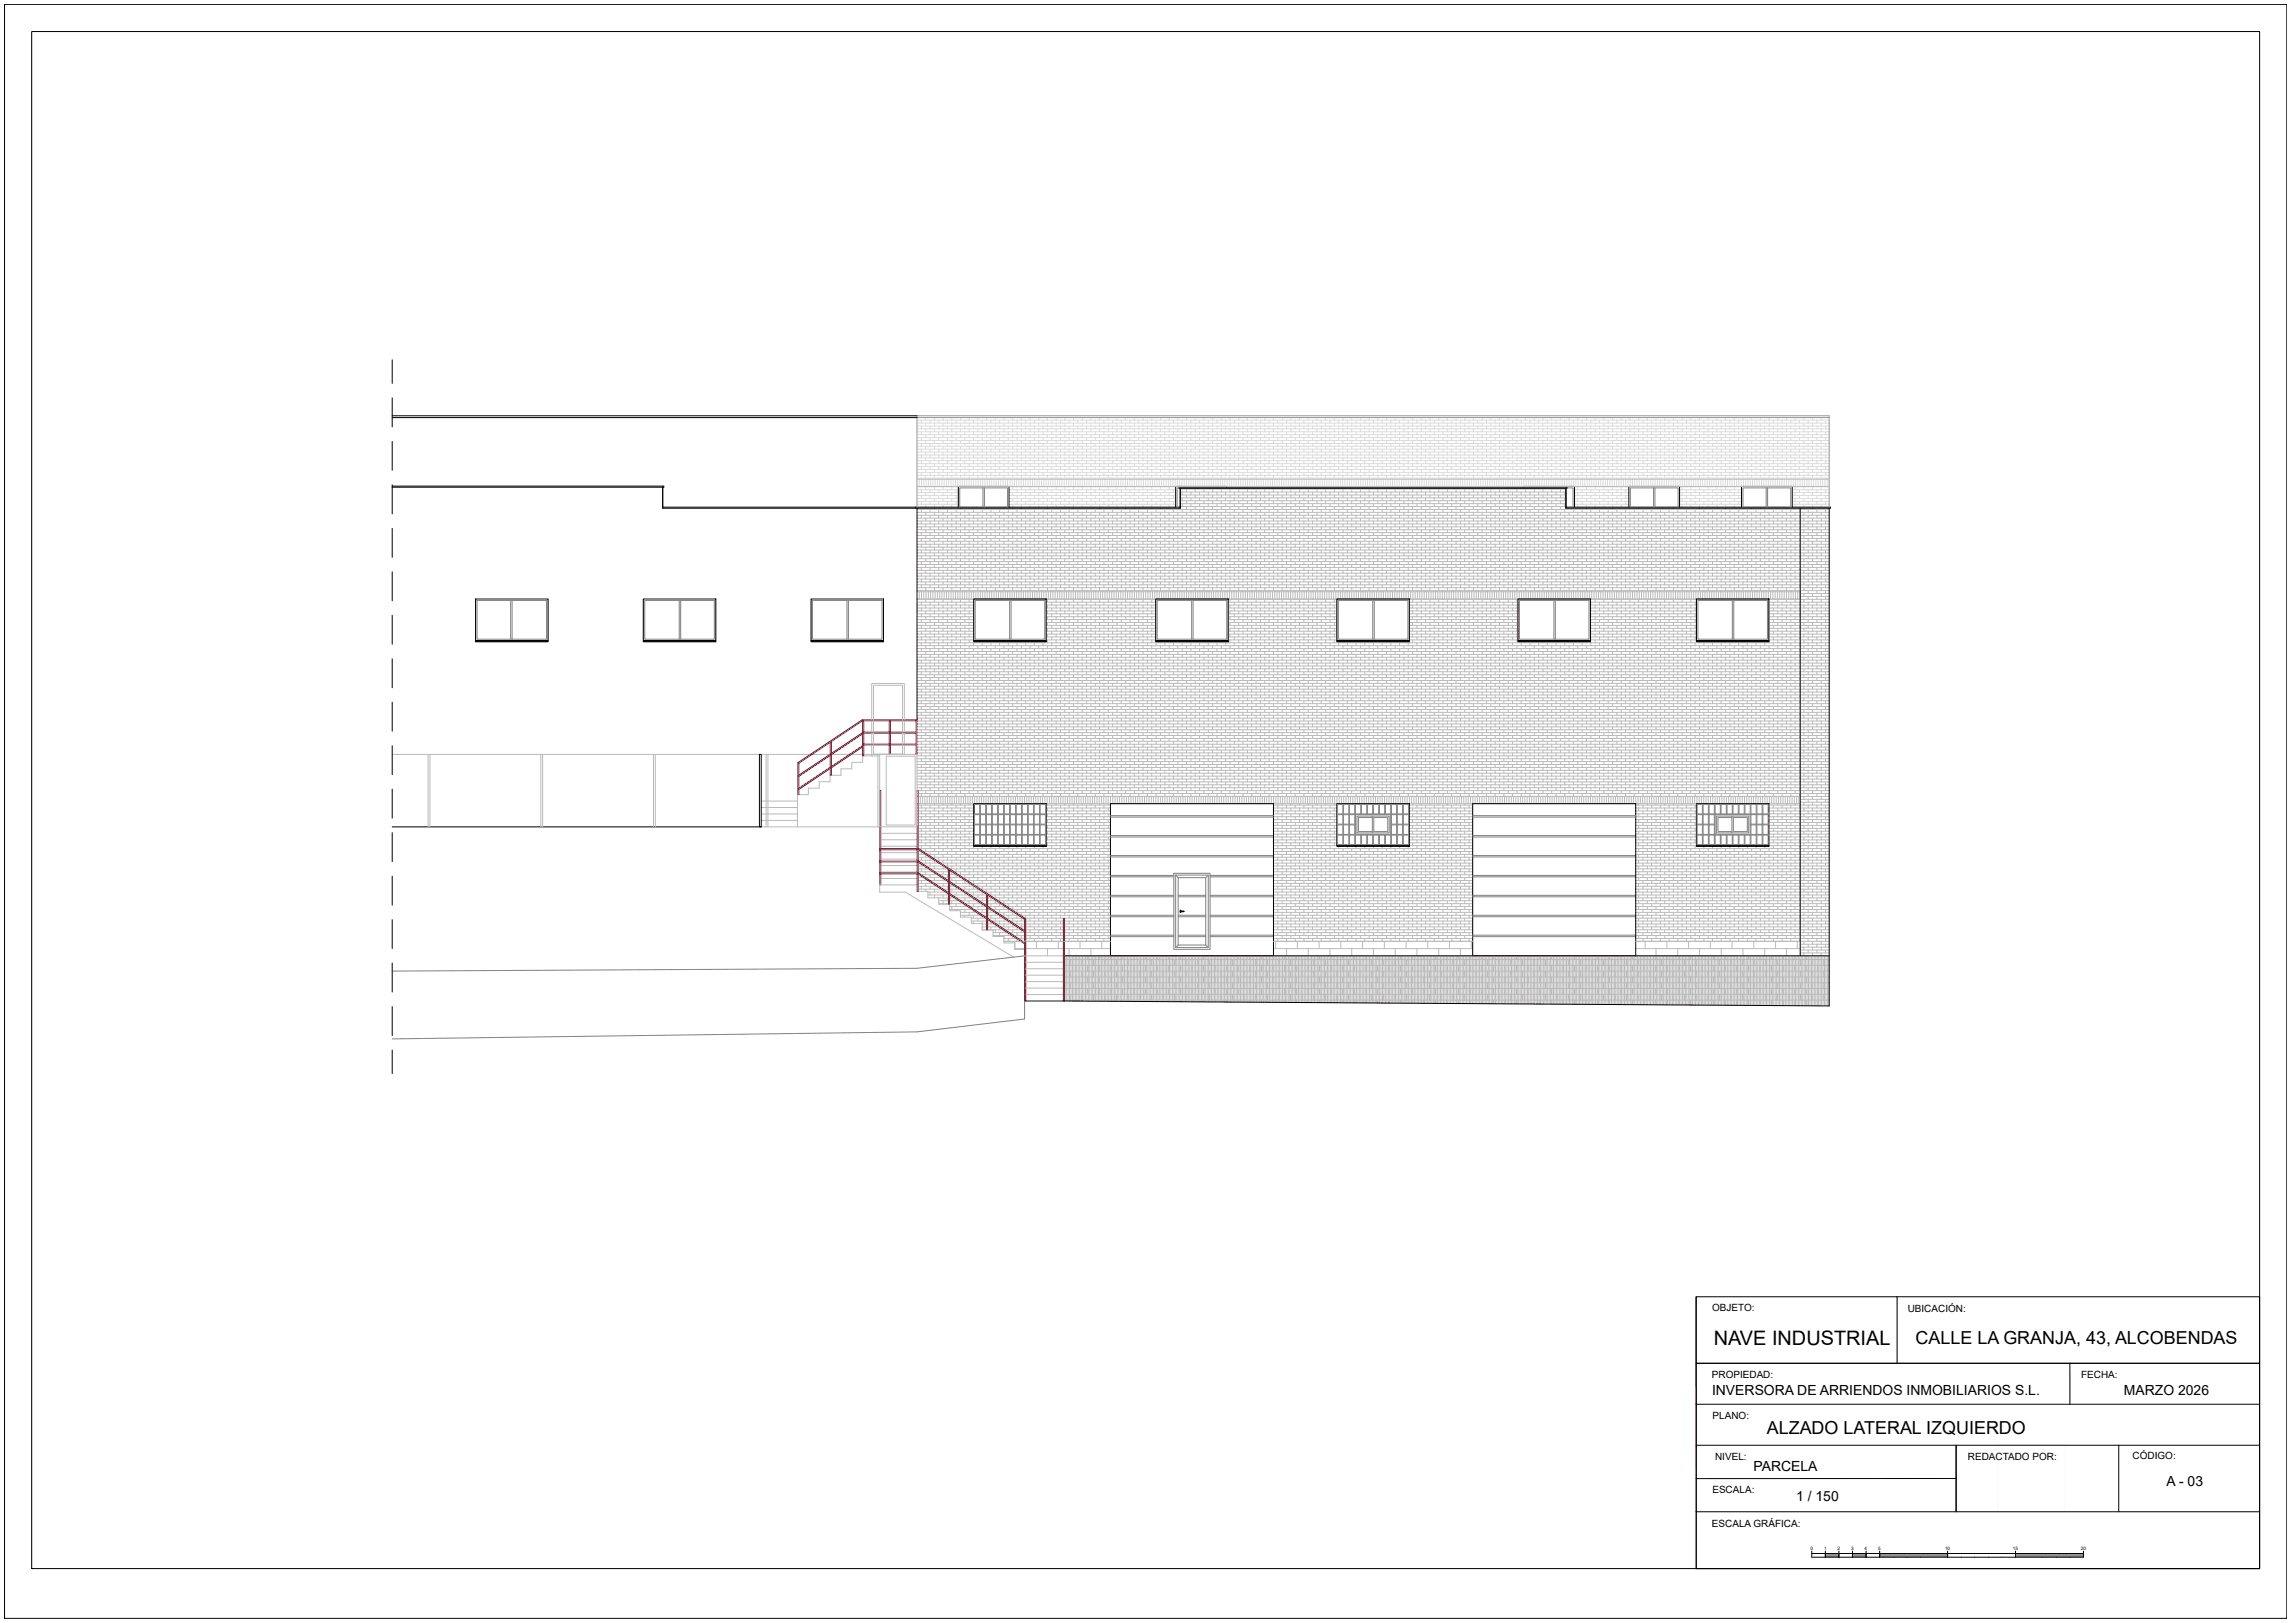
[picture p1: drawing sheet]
<svg xmlns="http://www.w3.org/2000/svg" width="420mm" height="297mm" viewBox="0 0 420 297" stroke-linecap="round" stroke-linejoin="round" font-family="sans-serif">
<defs><g id="words">
<text font-size="3.6" x="313.6" y="246.1">NAVE INDUSTRIAL</text>
<g font-size="3.3">
<text x="350.6" y="245.9">CALLE LA GRANJA, 43, ALCOBENDAS</text>
<text x="323.3" y="262.5">ALZADO LATERAL IZQUIERDO</text>
</g>
<g font-size="2.6">
<text x="313.3" y="255.3">INVERSORA DE ARRIENDOS INMOBILIARIOS S.L.</text>
<text x="388.7" y="255.3">MARZO 2026</text>
<text x="320.9" y="269.1">PARCELA</text>
<text x="328.7" y="274.7">1 / 150</text>
<text x="396.5" y="272">A - 03</text>
</g>
<g font-size="1.8">
<text x="313.4" y="240">OBJETO:</text>
<text x="349.1" y="240.1">UBICACIÓN:</text>
<text x="313.3" y="252.2">PROPIEDAD:</text>
<text x="380.9" y="252.2">FECHA:</text>
<text x="313.4" y="259.7">PLANO:</text>
<text x="313.9" y="267.2">NIVEL:</text>
<text x="360.1" y="267.2">REDACTADO POR:</text>
<text x="390.3" y="267">CÓDIGO:</text>
<text x="313.4" y="273.3">ESCALA:</text>
<text x="313.3" y="279.5">ESCALA GRÁFICA:</text>
</g>
<g font-size=".9">
<text x="331.3" y="283.6">0</text>
<text x="333.8" y="283.6">1</text>
<text x="336.3" y="283.6">2</text>
<text x="338.7" y="283.6">3</text>
<text x="341.2" y="283.6">4</text>
<text x="343.7" y="283.6">5</text>
<text x="356" y="283.6">10</text>
<text x="368.4" y="283.6">15</text>
<text x="380.8" y="283.6">20</text>
</g>
</g></defs>
<!-- layer: Sombreados -->
<g fill="none" stroke="#bababa" stroke-width=".18">
<path d="M167.8 93.2h167M167.8 93.8h167M167.8 94.3h167M167.8 87.7h167M167.8 89h167M167.8 94.8h167M167.8 95.3h167M167.8 95.9h167M167.8 96.4h167M167.8 96.9h167M167.8 97.5h167M167.8 98h167"/>
<path d="M167.8 98.5h167M167.8 99.1h167M167.8 99.6h167M168.6 93.2v.6M168.6 94.3v.5M168.6 95.3v.6M168.6 96.4v.5M168.6 97.5v.5M168.6 98.5v.6M168.6 99.6v.5M169.4 93v.2M169.4 93.8v.5"/>
<path d="M169.4 94.8v.5M169.4 95.9v.5M169.4 96.9v.6M169.4 98v.5M169.4 99.1v.5M170.2 93.2v.6M170.2 94.3v.5M170.2 95.3v.6M170.2 96.4v.5M170.2 97.5v.5M170.2 98.5v.6M170.2 99.6v.5"/>
<path d="M171 93v.2M171 93.8v.5M171 94.8v.5M171 95.9v.5M171 96.9v.6M171 98v.5M171 99.1v.5M171.8 93.2v.6M171.8 94.3v.5M171.8 95.3v.6M171.8 96.4v.5M171.8 97.5v.5"/>
<path d="M171.8 98.5v.6M171.8 99.6v.5M172.6 93v.2M172.6 93.8v.5M172.6 94.8v.5M172.6 95.9v.5M172.6 96.9v.6M172.6 98v.5M172.6 99.1v.5M173.4 93.2v.6M173.4 94.3v.5M173.4 95.3v.6"/>
<path d="M173.4 96.4v.5M173.4 97.5v.5M173.4 98.5v.6M173.4 99.6v.5M174.2 93v.2M174.2 93.8v.5M174.2 94.8v.5M174.2 95.9v.5M174.2 96.9v.6M174.2 98v.5M174.2 99.1v.5M175 93.2v.6"/>
<path d="M175 94.3v.5M175 95.3v.6M175 96.4v.5M175 97.5v.5M175 98.5v.6M175 99.6v.5M175.8 93v.2M175.8 93.8v.5M175.8 94.8v.5M175.8 95.9v.5M175.8 96.9v.6M175.8 98v.5"/>
<path d="M175.8 99.1v.5M176.6 93.2v.6M176.6 94.3v.5M176.6 95.3v.6M176.6 96.4v.5M176.6 97.5v.5M176.6 98.5v.6M176.6 99.6v.5M177.4 93v.2M177.4 93.8v.5M177.4 94.8v.5M177.4 95.9v.5"/>
<path d="M177.4 96.9v.6M177.4 98v.5M177.4 99.1v.5M178.2 93.2v.6M178.2 94.3v.5M178.2 95.3v.6M178.2 96.4v.5M178.2 97.5v.5M178.2 98.5v.6M178.2 99.6v.5M179 93v.2M179 93.8v.5"/>
<path d="M179 94.8v.5M179 95.9v.5M179 96.9v.6M179 98v.5M179 99.1v.5M179.8 93.2v.6M179.8 94.3v.5M179.8 95.3v.6M179.8 96.4v.5M179.8 97.5v.5M179.8 98.5v.6M179.8 99.6v.5"/>
<path d="M180.5 93v.2M180.5 93.8v.5M180.5 94.8v.5M180.5 95.9v.5M180.5 96.9v.6M180.5 98v.5M180.5 99.1v.5M181.3 93.2v.6M181.3 94.3v.5M181.3 95.3v.6M181.3 96.4v.5M181.3 97.5v.5"/>
<path d="M181.3 98.5v.6M181.3 99.6v.5M182.1 93v.2M182.1 93.8v.5M182.1 94.8v.5M182.1 95.9v.5M182.1 96.9v.6M182.1 98v.5M182.1 99.1v.5M182.9 93.2v.6M182.9 94.3v.5M182.9 95.3v.6"/>
<path d="M182.9 96.4v.5M182.9 97.5v.5M182.9 98.5v.6M182.9 99.6v.5M183.7 93v.2M183.7 93.8v.5M183.7 94.8v.5M183.7 95.9v.5M183.7 96.9v.6M183.7 98v.5M183.7 99.1v.5M184.5 93.2v.6"/>
<path d="M184.5 94.3v.5M184.5 95.3v.6M184.5 96.4v.5M184.5 97.5v.5M184.5 98.5v.6M184.5 99.6v.5M185.3 93v.2M185.3 93.8v.5M185.3 94.8v.5M185.3 95.9v.5M185.3 96.9v.6M185.3 98v.5"/>
<path d="M185.3 99.1v.5M186.1 93.2v.6M186.1 94.3v.5M186.1 95.3v.6M186.1 96.4v.5M186.1 97.5v.5M186.1 98.5v.6M186.1 99.6v.5M186.9 93v.2M186.9 93.8v.5M186.9 94.8v.5M186.9 95.9v.5"/>
<path d="M186.9 96.9v.6M186.9 98v.5M186.9 99.1v.5M187.7 93.2v.6M187.7 94.3v.5M187.7 95.3v.6M187.7 96.4v.5M187.7 97.5v.5M187.7 98.5v.6M187.7 99.6v.5M188.5 93v.2M188.5 93.8v.5"/>
<path d="M188.5 94.8v.5M188.5 95.9v.5M188.5 96.9v.6M188.5 98v.5M188.5 99.1v.5M189.3 93.2v.6M189.3 94.3v.5M189.3 95.3v.6M189.3 96.4v.5M189.3 97.5v.5M189.3 98.5v.6M189.3 99.6v.5"/>
<path d="M190.1 93v.2M190.1 93.8v.5M190.1 94.8v.5M190.1 95.9v.5M190.1 96.9v.6M190.1 98v.5M190.1 99.1v.5M190.9 93.2v.6M190.9 94.3v.5M190.9 95.3v.6M190.9 96.4v.5M190.9 97.5v.5"/>
<path d="M190.9 98.5v.6M190.9 99.6v.5M191.7 93v.2M191.7 93.8v.5M191.7 94.8v.5M191.7 95.9v.5M191.7 96.9v.6M191.7 98v.5M191.7 99.1v.5M192.5 93.2v.6M192.5 94.3v.5M192.5 95.3v.6"/>
<path d="M192.5 96.4v.5M192.5 97.5v.5M192.5 98.5v.6M192.5 99.6v.5M193.3 93v.2M193.3 93.8v.5M193.3 94.8v.5M193.3 95.9v.5M193.3 96.9v.6M193.3 98v.5M193.3 99.1v.5M194.1 93.2v.6"/>
<path d="M194.1 94.3v.5M194.1 95.3v.6M194.1 96.4v.5M194.1 97.5v.5M194.1 98.5v.6M194.1 99.6v.5M194.9 93v.2M194.9 93.8v.5M194.9 94.8v.5M194.9 95.9v.5M194.9 96.9v.6M194.9 98v.5"/>
<path d="M194.9 99.1v.5M195.7 93.2v.6M195.7 94.3v.5M195.7 95.3v.6M195.7 96.4v.5M195.7 97.5v.5M195.7 98.5v.6M195.7 99.6v.5M196.5 93v.2M196.5 93.8v.5M196.5 94.8v.5M196.5 95.9v.5"/>
<path d="M196.5 96.9v.6M196.5 98v.5M196.5 99.1v.5M197.3 93.2v.6M197.3 94.3v.5M197.3 95.3v.6M197.3 96.4v.5M197.3 97.5v.5M197.3 98.5v.6M197.3 99.6v.5M198 93v.2M198 93.8v.5"/>
<path d="M198 94.8v.5M198 95.9v.5M198 96.9v.6M198 98v.5M198 99.1v.5M198.8 93.2v.6M198.8 94.3v.5M198.8 95.3v.6M198.8 96.4v.5M198.8 97.5v.5M198.8 98.5v.6M198.8 99.6v.5"/>
<path d="M199.6 93v.2M199.6 93.8v.5M199.6 94.8v.5M199.6 95.9v.5M199.6 96.9v.6M199.6 98v.5M199.6 99.1v.5M200.4 93.2v.6M200.4 94.3v.5M200.4 95.3v.6M200.4 96.4v.5M200.4 97.5v.5"/>
<path d="M200.4 98.5v.6M200.4 99.6v.5M201.2 93v.2M201.2 93.8v.5M201.2 94.8v.5M201.2 95.9v.5M201.2 96.9v.6M201.2 98v.5M201.2 99.1v.5M202 93.2v.6M202 94.3v.5M202 95.3v.6"/>
<path d="M202 96.4v.5M202 97.5v.5M202 98.5v.6M202 99.6v.5M202.8 93v.2M202.8 93.8v.5M202.8 94.8v.5M202.8 95.9v.5M202.8 96.9v.6M202.8 98v.5M202.8 99.1v.5M203.6 93.2v.6"/>
<path d="M203.6 94.3v.5M203.6 95.3v.6M203.6 96.4v.5M203.6 97.5v.5M203.6 98.5v.6M203.6 99.6v.5M204.4 93v.2M204.4 93.8v.5M204.4 94.8v.5M204.4 95.9v.5M204.4 96.9v.6M204.4 98v.5"/>
<path d="M204.4 99.1v.5M205.2 93.2v.6M205.2 94.3v.5M205.2 95.3v.6M205.2 96.4v.5M205.2 97.5v.5M205.2 98.5v.6M205.2 99.6v.5M206 93v.2M206 93.8v.5M206 94.8v.5M206 95.9v.5"/>
<path d="M206 96.9v.6M206 98v.5M206 99.1v.5M206.8 93.2v.6M206.8 94.3v.5M206.8 95.3v.6M206.8 96.4v.5M206.8 97.5v.5M206.8 98.5v.6M206.8 99.6v.5M207.6 93v.2M207.6 93.8v.5"/>
<path d="M207.6 94.8v.5M207.6 95.9v.5M207.6 96.9v.6M207.6 98v.5M207.6 99.1v.5M208.4 93.2v.6M208.4 94.3v.5M208.4 95.3v.6M208.4 96.4v.5M208.4 97.5v.5M208.4 98.5v.6M208.4 99.6v.5"/>
<path d="M209.2 93v.2M209.2 93.8v.5M209.2 94.8v.5M209.2 95.9v.5M209.2 96.9v.6M209.2 98v.5M209.2 99.1v.5M210 93.2v.6M210 94.3v.5M210 95.3v.6M210 96.4v.5M210 97.5v.5"/>
<path d="M210 98.5v.6M210 99.6v.5M210.8 93v.2M210.8 93.8v.5M210.8 94.8v.5M210.8 95.9v.5M210.8 96.9v.6M210.8 98v.5M210.8 99.1v.5M211.6 93.2v.6M211.6 94.3v.5M211.6 95.3v.6"/>
<path d="M211.6 96.4v.5M211.6 97.5v.5M211.6 98.5v.6M211.6 99.6v.5M212.4 93v.2M212.4 93.8v.5M212.4 94.8v.5M212.4 95.9v.5M212.4 96.9v.6M212.4 98v.5M212.4 99.1v.5M213.2 93.2v.6"/>
<path d="M213.2 94.3v.5M213.2 95.3v.6M213.2 96.4v.5M213.2 97.5v.5M213.2 98.5v.6M213.2 99.6v.5M214 93v.2M214 93.8v.5M214 94.8v.5M214 95.9v.5M214 96.9v.6M214 98v.5"/>
<path d="M214 99.1v.5M214.8 93.2v.6M214.8 94.3v.5M214.8 95.3v.6M214.8 96.4v.5M214.8 97.5v.5M214.8 98.5v.6M214.8 99.6v.5M215.6 93v.2M215.6 93.8v.5M215.6 94.8v.5M215.6 95.9v.5"/>
<path d="M215.6 96.9v.6M215.6 98v.5M215.6 99.1v.5M216 89.5h70.6M216 90h70.6M216 90.6h70.6M216 91.1h70.6M216 91.6h70.6M216 92.2h70.6M216 92.7h70.6M216.3 89.4v.1M216.3 90v.6"/>
<path d="M216.3 91.1v.5M216.3 92.2v.5M216.3 93.2v.6M216.3 94.3v.5M216.3 95.3v.6M216.3 96.4v.5M216.3 97.5v.5M216.3 98.5v.6M216.3 99.6v.5M217.1 89.5v.5M217.1 90.6v.5M217.1 91.6v.6"/>
<path d="M217.1 92.7v.5M217.1 93.8v.5M217.1 94.8v.5M217.1 95.9v.5M217.1 96.9v.6M217.1 98v.5M217.1 99.1v.5M217.9 89.4v.1M217.9 90v.6M217.9 91.1v.5M217.9 92.2v.5M217.9 93.2v.6"/>
<path d="M217.9 94.3v.5M217.9 95.3v.6M217.9 96.4v.5M217.9 97.5v.5M217.9 98.5v.6M217.9 99.6v.5M218.7 89.5v.5M218.7 90.6v.5M218.7 91.6v.6M218.7 92.7v.5M218.7 93.8v.5M218.7 94.8v.5"/>
<path d="M218.7 95.9v.5M218.7 96.9v.6M218.7 98v.5M218.7 99.1v.5M219.5 89.4v.1M219.5 90v.6M219.5 91.1v.5M219.5 92.2v.5M219.5 93.2v.6M219.5 94.3v.5M219.5 95.3v.6M219.5 96.4v.5"/>
<path d="M219.5 97.5v.5M219.5 98.5v.6M219.5 99.6v.5M220.3 89.5v.5M220.3 90.6v.5M220.3 91.6v.6M220.3 92.7v.5M220.3 93.8v.5M220.3 94.8v.5M220.3 95.9v.5M220.3 96.9v.6M220.3 98v.5"/>
<path d="M220.3 99.1v.5M221.1 89.4v.1M221.1 90v.6M221.1 91.1v.5M221.1 92.2v.5M221.1 93.2v.6M221.1 94.3v.5M221.1 95.3v.6M221.1 96.4v.5M221.1 97.5v.5M221.1 98.5v.6M221.1 99.6v.5"/>
<path d="M221.9 89.5v.5M221.9 90.6v.5M221.9 91.6v.6M221.9 92.7v.5M221.9 93.8v.5M221.9 94.8v.5M221.9 95.9v.5M221.9 96.9v.6M221.9 98v.5M221.9 99.1v.5M222.7 89.4v.1M222.7 90v.6"/>
<path d="M222.7 91.1v.5M222.7 92.2v.5M222.7 93.2v.6M222.7 94.3v.5M222.7 95.3v.6M222.7 96.4v.5M222.7 97.5v.5M222.7 98.5v.6M222.7 99.6v.5M223.5 89.5v.5M223.5 90.6v.5M223.5 91.6v.6"/>
<path d="M223.5 92.7v.5M223.5 93.8v.5M223.5 94.8v.5M223.5 95.9v.5M223.5 96.9v.6M223.5 98v.5M223.5 99.1v.5M224.3 89.4v.1M224.3 90v.6M224.3 91.1v.5M224.3 92.2v.5M224.3 93.2v.6"/>
<path d="M224.3 94.3v.5M224.3 95.3v.6M224.3 96.4v.5M224.3 97.5v.5M224.3 98.5v.6M224.3 99.6v.5M225.1 89.5v.5M225.1 90.6v.5M225.1 91.6v.6M225.1 92.7v.5M225.1 93.8v.5M225.1 94.8v.5"/>
<path d="M225.1 95.9v.5M225.1 96.9v.6M225.1 98v.5M225.1 99.1v.5M225.9 89.4v.1M225.9 90v.6M225.9 91.1v.5M225.9 92.2v.5M225.9 93.2v.6M225.9 94.3v.5M225.9 95.3v.6M225.9 96.4v.5"/>
<path d="M225.9 97.5v.5M225.9 98.5v.6M225.9 99.6v.5M226.7 89.5v.5M226.7 90.6v.5M226.7 91.6v.6M226.7 92.7v.5M226.7 93.8v.5M226.7 94.8v.5M226.7 95.9v.5M226.7 96.9v.6M226.7 98v.5"/>
<path d="M226.7 99.1v.5M227.5 89.4v.1M227.5 90v.6M227.5 91.1v.5M227.5 92.2v.5M227.5 93.2v.6M227.5 94.3v.5M227.5 95.3v.6M227.5 96.4v.5M227.5 97.5v.5M227.5 98.5v.6M227.5 99.6v.5"/>
<path d="M228.3 89.5v.5M228.3 90.6v.5M228.3 91.6v.6M228.3 92.7v.5M228.3 93.8v.5M228.3 94.8v.5M228.3 95.9v.5M228.3 96.9v.6M228.3 98v.5M228.3 99.1v.5M229.1 89.4v.1M229.1 90v.6"/>
<path d="M229.1 91.1v.5M229.1 92.2v.5M229.1 93.2v.6M229.1 94.3v.5M229.1 95.3v.6M229.1 96.4v.5M229.1 97.5v.5M229.1 98.5v.6M229.1 99.6v.5M229.9 89.5v.5M229.9 90.6v.5M229.9 91.6v.6"/>
<path d="M229.9 92.7v.5M229.9 93.8v.5M229.9 94.8v.5M229.9 95.9v.5M229.9 96.9v.6M229.9 98v.5M229.9 99.1v.5M230.7 89.4v.1M230.7 90v.6M230.7 91.1v.5M230.7 92.2v.5M230.7 93.2v.6"/>
<path d="M230.7 94.3v.5M230.7 95.3v.6M230.7 96.4v.5M230.7 97.5v.5M230.7 98.5v.6M230.7 99.6v.5M231.5 89.5v.5M231.5 90.6v.5M231.5 91.6v.6M231.5 92.7v.5M231.5 93.8v.5M231.5 94.8v.5"/>
<path d="M231.5 95.9v.5M231.5 96.9v.6M231.5 98v.5M231.5 99.1v.5M232.3 89.4v.1M232.3 90v.6M232.3 91.1v.5M232.3 92.2v.5M232.3 93.2v.6M232.3 94.3v.5M232.3 95.3v.6M232.3 96.4v.5"/>
<path d="M232.3 97.5v.5M232.3 98.5v.6M232.3 99.6v.5M233.1 89.5v.5M233.1 90.6v.5M233.1 91.6v.6M233.1 92.7v.5M233.1 93.8v.5M233.1 94.8v.5M233.1 95.9v.5M233.1 96.9v.6M233.1 98v.5"/>
<path d="M233.1 99.1v.5M233.8 89.4v.1M233.8 90v.6M233.8 91.1v.5M233.8 92.2v.5M233.8 93.2v.6M233.8 94.3v.5M233.8 95.3v.6M233.8 96.4v.5M233.8 97.5v.5M233.8 98.5v.6M233.8 99.6v.5"/>
<path d="M234.6 89.5v.5M234.6 90.6v.5M234.6 91.6v.6M234.6 92.7v.5M234.6 93.8v.5M234.6 94.8v.5M234.6 95.9v.5M234.6 96.9v.6M234.6 98v.5M234.6 99.1v.5M235.4 89.4v.1M235.4 90v.6"/>
<path d="M235.4 91.1v.5M235.4 92.2v.5M235.4 93.2v.6M235.4 94.3v.5M235.4 95.3v.6M235.4 96.4v.5M235.4 97.5v.5M235.4 98.5v.6M235.4 99.6v.5M236.2 89.5v.5M236.2 90.6v.5M236.2 91.6v.6"/>
<path d="M236.2 92.7v.5M236.2 93.8v.5M236.2 94.8v.5M236.2 95.9v.5M236.2 96.9v.6M236.2 98v.5M236.2 99.1v.5M237 89.4v.1M237 90v.6M237 91.1v.5M237 92.2v.5M237 93.2v.6"/>
<path d="M237 94.3v.5M237 95.3v.6M237 96.4v.5M237 97.5v.5M237 98.5v.6M237 99.6v.5M237.8 89.5v.5M237.8 90.6v.5M237.8 91.6v.6M237.8 92.7v.5M237.8 93.8v.5M237.8 94.8v.5"/>
<path d="M237.8 95.9v.5M237.8 96.9v.6M237.8 98v.5M237.8 99.1v.5M238.6 89.4v.1M238.6 90v.6M238.6 91.1v.5M238.6 92.2v.5M238.6 93.2v.6M238.6 94.3v.5M238.6 95.3v.6M238.6 96.4v.5"/>
<path d="M238.6 97.5v.5M238.6 98.5v.6M238.6 99.6v.5M239.4 89.5v.5M239.4 90.6v.5M239.4 91.6v.6M239.4 92.7v.5M239.4 93.8v.5M239.4 94.8v.5M239.4 95.9v.5M239.4 96.9v.6M239.4 98v.5"/>
<path d="M239.4 99.1v.5M240.2 89.4v.1M240.2 90v.6M240.2 91.1v.5M240.2 92.2v.5M240.2 93.2v.6M240.2 94.3v.5M240.2 95.3v.6M240.2 96.4v.5M240.2 97.5v.5M240.2 98.5v.6M240.2 99.6v.5"/>
<path d="M241 89.5v.5M241 90.6v.5M241 91.6v.6M241 92.7v.5M241 93.8v.5M241 94.8v.5M241 95.9v.5M241 96.9v.6M241 98v.5M241 99.1v.5M241.8 89.4v.1M241.8 90v.6"/>
<path d="M241.8 91.1v.5M241.8 92.2v.5M241.8 93.2v.6M241.8 94.3v.5M241.8 95.3v.6M241.8 96.4v.5M241.8 97.5v.5M241.8 98.5v.6M241.8 99.6v.5M242.6 89.5v.5M242.6 90.6v.5M242.6 91.6v.6"/>
<path d="M242.6 92.7v.5M242.6 93.8v.5M242.6 94.8v.5M242.6 95.9v.5M242.6 96.9v.6M242.6 98v.5M242.6 99.1v.5M243.4 89.4v.1M243.4 90v.6M243.4 91.1v.5M243.4 92.2v.5M243.4 93.2v.6"/>
<path d="M243.4 94.3v.5M243.4 95.3v.6M243.4 96.4v.5M243.4 97.5v.5M243.4 98.5v.6M243.4 99.6v.5M244.2 89.5v.5M244.2 90.6v.5M244.2 91.6v.6M244.2 92.7v.5M244.2 93.8v.5M244.2 94.8v.5"/>
<path d="M244.2 95.9v.5M244.2 96.9v.6M244.2 98v.5M244.2 99.1v.5M245 89.4v.1M245 90v.6M245 91.1v.5M245 92.2v.5M245 93.2v.6M245 94.3v.5M245 95.3v.6M245 96.4v.5"/>
<path d="M245 97.5v.5M245 98.5v.6M245 99.6v.5M245.8 89.5v.5M245.8 90.6v.5M245.8 91.6v.6M245.8 92.7v.5M245.8 93.8v.5M245.8 94.8v.5M245.8 95.9v.5M245.8 96.9v.6M245.8 98v.5"/>
<path d="M245.8 99.1v.5M246.6 89.4v.1M246.6 90v.6M246.6 91.1v.5M246.6 92.2v.5M246.6 93.2v.6M246.6 94.3v.5M246.6 95.3v.6M246.6 96.4v.5M246.6 97.5v.5M246.6 98.5v.6M246.6 99.6v.5"/>
<path d="M247.4 89.5v.5M247.4 90.6v.5M247.4 91.6v.6M247.4 92.7v.5M247.4 93.8v.5M247.4 94.8v.5M247.4 95.9v.5M247.4 96.9v.6M247.4 98v.5M247.4 99.1v.5M248.2 89.4v.1M248.2 90v.6"/>
<path d="M248.2 91.1v.5M248.2 92.2v.5M248.2 93.2v.6M248.2 94.3v.5M248.2 95.3v.6M248.2 96.4v.5M248.2 97.5v.5M248.2 98.5v.6M248.2 99.6v.5M249 89.5v.5M249 90.6v.5M249 91.6v.6"/>
<path d="M249 92.7v.5M249 93.8v.5M249 94.8v.5M249 95.9v.5M249 96.9v.6M249 98v.5M249 99.1v.5M249.8 89.4v.1M249.8 90v.6M249.8 91.1v.5M249.8 92.2v.5M249.8 93.2v.6"/>
<path d="M249.8 94.3v.5M249.8 95.3v.6M249.8 96.4v.5M249.8 97.5v.5M249.8 98.5v.6M249.8 99.6v.5M250.6 89.5v.5M250.6 90.6v.5M250.6 91.6v.6M250.6 92.7v.5M250.6 93.8v.5M250.6 94.8v.5"/>
<path d="M250.6 95.9v.5M250.6 96.9v.6M250.6 98v.5M250.6 99.1v.5M251.4 89.4v.1M251.4 90v.6M251.4 91.1v.5M251.4 92.2v.5M251.4 93.2v.6M251.4 94.3v.5M251.4 95.3v.6M251.4 96.4v.5"/>
<path d="M251.4 97.5v.5M251.4 98.5v.6M251.4 99.6v.5M252.1 89.5v.5M252.1 90.6v.5M252.1 91.6v.6M252.1 92.7v.5M252.1 93.8v.5M252.1 94.8v.5M252.1 95.9v.5M252.1 96.9v.6M252.1 98v.5"/>
<path d="M252.1 99.1v.5M252.9 89.4v.1M252.9 90v.6M252.9 91.1v.5M252.9 92.2v.5M252.9 93.2v.6M252.9 94.3v.5M252.9 95.3v.6M252.9 96.4v.5M252.9 97.5v.5M252.9 98.5v.6M252.9 99.6v.5"/>
<path d="M253.7 89.5v.5M253.7 90.6v.5M253.7 91.6v.6M253.7 92.7v.5M253.7 93.8v.5M253.7 94.8v.5M253.7 95.9v.5M253.7 96.9v.6M253.7 98v.5M253.7 99.1v.5M254.5 89.4v.1M254.5 90v.6"/>
<path d="M254.5 91.1v.5M254.5 92.2v.5M254.5 93.2v.6M254.5 94.3v.5M254.5 95.3v.6M254.5 96.4v.5M254.5 97.5v.5M254.5 98.5v.6M254.5 99.6v.5M255.3 89.5v.5M255.3 90.6v.5M255.3 91.6v.6"/>
<path d="M255.3 92.7v.5M255.3 93.8v.5M255.3 94.8v.5M255.3 95.9v.5M255.3 96.9v.6M255.3 98v.5M255.3 99.1v.5M256.1 89.4v.1M256.1 90v.6M256.1 91.1v.5M256.1 92.2v.5M256.1 93.2v.6"/>
<path d="M256.1 94.3v.5M256.1 95.3v.6M256.1 96.4v.5M256.1 97.5v.5M256.1 98.5v.6M256.1 99.6v.5M256.9 89.5v.5M256.9 90.6v.5M256.9 91.6v.6M256.9 92.7v.5M256.9 93.8v.5M256.9 94.8v.5"/>
<path d="M256.9 95.9v.5M256.9 96.9v.6M256.9 98v.5M256.9 99.1v.5M257.7 89.4v.1M257.7 90v.6M257.7 91.1v.5M257.7 92.2v.5M257.7 93.2v.6M257.7 94.3v.5M257.7 95.3v.6M257.7 96.4v.5"/>
<path d="M257.7 97.5v.5M257.7 98.5v.6M257.7 99.6v.5M258.5 89.5v.5M258.5 90.6v.5M258.5 91.6v.6M258.5 92.7v.5M258.5 93.8v.5M258.5 94.8v.5M258.5 95.9v.5M258.5 96.9v.6M258.5 98v.5"/>
<path d="M258.5 99.1v.5M259.3 89.4v.1M259.3 90v.6M259.3 91.1v.5M259.3 92.2v.5M259.3 93.2v.6M259.3 94.3v.5M259.3 95.3v.6M259.3 96.4v.5M259.3 97.5v.5M259.3 98.5v.6M259.3 99.6v.5"/>
<path d="M260.1 89.5v.5M260.1 90.6v.5M260.1 91.6v.6M260.1 92.7v.5M260.1 93.8v.5M260.1 94.8v.5M260.1 95.9v.5M260.1 96.9v.6M260.1 98v.5M260.1 99.1v.5M260.9 89.4v.1M260.9 90v.6"/>
<path d="M260.9 91.1v.5M260.9 92.2v.5M260.9 93.2v.6M260.9 94.3v.5M260.9 95.3v.6M260.9 96.4v.5M260.9 97.5v.5M260.9 98.5v.6M260.9 99.6v.5M261.7 89.5v.5M261.7 90.6v.5M261.7 91.6v.6"/>
<path d="M261.7 92.7v.5M261.7 93.8v.5M261.7 94.8v.5M261.7 95.9v.5M261.7 96.9v.6M261.7 98v.5M261.7 99.1v.5M262.5 89.4v.1M262.5 90v.6M262.5 91.1v.5M262.5 92.2v.5M262.5 93.2v.6"/>
<path d="M262.5 94.3v.5M262.5 95.3v.6M262.5 96.4v.5M262.5 97.5v.5M262.5 98.5v.6M262.5 99.6v.5M263.3 89.5v.5M263.3 90.6v.5M263.3 91.6v.6M263.3 92.7v.5M263.3 93.8v.5M263.3 94.8v.5"/>
<path d="M263.3 95.9v.5M263.3 96.9v.6M263.3 98v.5M263.3 99.1v.5M264.1 89.4v.1M264.1 90v.6M264.1 91.1v.5M264.1 92.2v.5M264.1 93.2v.6M264.1 94.3v.5M264.1 95.3v.6M264.1 96.4v.5"/>
<path d="M264.1 97.5v.5M264.1 98.5v.6M264.1 99.6v.5M264.9 89.5v.5M264.9 90.6v.5M264.9 91.6v.6M264.9 92.7v.5M264.9 93.8v.5M264.9 94.8v.5M264.9 95.9v.5M264.9 96.9v.6M264.9 98v.5"/>
<path d="M264.9 99.1v.5M265.7 89.4v.1M265.7 90v.6M265.7 91.1v.5M265.7 92.2v.5M265.7 93.2v.6M265.7 94.3v.5M265.7 95.3v.6M265.7 96.4v.5M265.7 97.5v.5M265.7 98.5v.6M265.7 99.6v.5"/>
<path d="M266.5 89.5v.5M266.5 90.6v.5M266.5 91.6v.6M266.5 92.7v.5M266.5 93.8v.5M266.5 94.8v.5M266.5 95.9v.5M266.5 96.9v.6M266.5 98v.5M266.5 99.1v.5M267.3 89.4v.1M267.3 90v.6"/>
<path d="M267.3 91.1v.5M267.3 92.2v.5M267.3 93.2v.6M267.3 94.3v.5M267.3 95.3v.6M267.3 96.4v.5M267.3 97.5v.5M267.3 98.5v.6M267.3 99.6v.5M268.1 89.5v.5M268.1 90.6v.5M268.1 91.6v.6"/>
<path d="M268.1 92.7v.5M268.1 93.8v.5M268.1 94.8v.5M268.1 95.9v.5M268.1 96.9v.6M268.1 98v.5M268.1 99.1v.5M268.9 89.4v.1M268.9 90v.6M268.9 91.1v.5M268.9 92.2v.5M268.9 93.2v.6"/>
<path d="M268.9 94.3v.5M268.9 95.3v.6M268.9 96.4v.5M268.9 97.5v.5M268.9 98.5v.6M268.9 99.6v.5M269.7 89.5v.5M269.7 90.6v.5M269.7 91.6v.6M269.7 92.7v.5M269.7 93.8v.5M269.7 94.8v.5"/>
<path d="M269.7 95.9v.5M269.7 96.9v.6M269.7 98v.5M269.7 99.1v.5M270.4 89.4v.1M270.4 90v.6M270.4 91.1v.5M270.4 92.2v.5M270.4 93.2v.6M270.4 94.3v.5M270.4 95.3v.6M270.4 96.4v.5"/>
<path d="M270.4 97.5v.5M270.4 98.5v.6M270.4 99.6v.5M271.2 89.5v.5M271.2 90.6v.5M271.2 91.6v.6M271.2 92.7v.5M271.2 93.8v.5M271.2 94.8v.5M271.2 95.9v.5M271.2 96.9v.6M271.2 98v.5"/>
<path d="M271.2 99.1v.5M272 89.4v.1M272 90v.6M272 91.1v.5M272 92.2v.5M272 93.2v.6M272 94.3v.5M272 95.3v.6M272 96.4v.5M272 97.5v.5M272 98.5v.6M272 99.6v.5"/>
<path d="M272.8 89.5v.5M272.8 90.6v.5M272.8 91.6v.6M272.8 92.7v.5M272.8 93.8v.5M272.8 94.8v.5M272.8 95.9v.5M272.8 96.9v.6M272.8 98v.5M272.8 99.1v.5M273.6 89.4v.1M273.6 90v.6"/>
<path d="M273.6 91.1v.5M273.6 92.2v.5M273.6 93.2v.6M273.6 94.3v.5M273.6 95.3v.6M273.6 96.4v.5M273.6 97.5v.5M273.6 98.5v.6M273.6 99.6v.5M274.4 89.5v.5M274.4 90.6v.5M274.4 91.6v.6"/>
<path d="M274.4 92.7v.5M274.4 93.8v.5M274.4 94.8v.5M274.4 95.9v.5M274.4 96.9v.6M274.4 98v.5M274.4 99.1v.5M275.2 89.4v.1M275.2 90v.6M275.2 91.1v.5M275.2 92.2v.5M275.2 93.2v.6"/>
<path d="M275.2 94.3v.5M275.2 95.3v.6M275.2 96.4v.5M275.2 97.5v.5M275.2 98.5v.6M275.2 99.6v.5M276 89.5v.5M276 90.6v.5M276 91.6v.6M276 92.7v.5M276 93.8v.5M276 94.8v.5"/>
<path d="M276 95.9v.5M276 96.9v.6M276 98v.5M276 99.1v.5M276.8 89.4v.1M276.8 90v.6M276.8 91.1v.5M276.8 92.2v.5M276.8 93.2v.6M276.8 94.3v.5M276.8 95.3v.6M276.8 96.4v.5"/>
<path d="M276.8 97.5v.5M276.8 98.5v.6M276.8 99.6v.5M277.6 89.5v.5M277.6 90.6v.5M277.6 91.6v.6M277.6 92.7v.5M277.6 93.8v.5M277.6 94.8v.5M277.6 95.9v.5M277.6 96.9v.6M277.6 98v.5"/>
<path d="M277.6 99.1v.5M278.4 89.4v.1M278.4 90v.6M278.4 91.1v.5M278.4 92.2v.5M278.4 93.2v.6M278.4 94.3v.5M278.4 95.3v.6M278.4 96.4v.5M278.4 97.5v.5M278.4 98.5v.6M278.4 99.6v.5"/>
<path d="M279.2 89.5v.5M279.2 90.6v.5M279.2 91.6v.6M279.2 92.7v.5M279.2 93.8v.5M279.2 94.8v.5M279.2 95.9v.5M279.2 96.9v.6M279.2 98v.5M279.2 99.1v.5M280 89.4v.1M280 90v.6"/>
<path d="M280 91.1v.5M280 92.2v.5M280 93.2v.6M280 94.3v.5M280 95.3v.6M280 96.4v.5M280 97.5v.5M280 98.5v.6M280 99.6v.5M280.8 89.5v.5M280.8 90.6v.5M280.8 91.6v.6"/>
<path d="M280.8 92.7v.5M280.8 93.8v.5M280.8 94.8v.5M280.8 95.9v.5M280.8 96.9v.6M280.8 98v.5M280.8 99.1v.5M281.6 89.4v.1M281.6 90v.6M281.6 91.1v.5M281.6 92.2v.5M281.6 93.2v.6"/>
<path d="M281.6 94.3v.5M281.6 95.3v.6M281.6 96.4v.5M281.6 97.5v.5M281.6 98.5v.6M281.6 99.6v.5M282.4 89.5v.5M282.4 90.6v.5M282.4 91.6v.6M282.4 92.7v.5M282.4 93.8v.5M282.4 94.8v.5"/>
<path d="M282.4 95.9v.5M282.4 96.9v.6M282.4 98v.5M282.4 99.1v.5M283.2 89.4v.1M283.2 90v.6M283.2 91.1v.5M283.2 92.2v.5M283.2 93.2v.6M283.2 94.3v.5M283.2 95.3v.6M283.2 96.4v.5"/>
<path d="M283.2 97.5v.5M283.2 98.5v.6M283.2 99.6v.5M284 89.5v.5M284 90.6v.5M284 91.6v.6M284 92.7v.5M284 93.8v.5M284 94.8v.5M284 95.9v.5M284 96.9v.6M284 98v.5"/>
<path d="M284 99.1v.5M284.8 89.4v.1M284.8 90v.6M284.8 91.1v.5M284.8 92.2v.5M284.8 93.2v.6M284.8 94.3v.5M284.8 95.3v.6M284.8 96.4v.5M284.8 97.5v.5M284.8 98.5v.6M284.8 99.6v.5"/>
<path d="M285.6 89.5v.5M285.6 90.6v.5M285.6 91.6v.6M285.6 92.7v.5M285.6 93.8v.5M285.6 94.8v.5M285.6 95.9v.5M285.6 96.9v.6M285.6 98v.5M285.6 99.1v.5M286.4 89.4v.1M286.4 90v.6"/>
<path d="M286.4 91.1v.5M286.4 92.2v.5M286.4 93.2v.6M286.4 94.3v.5M286.4 95.3v.6M286.4 96.4v.5M286.4 97.5v.5M286.4 98.5v.6M286.4 99.6v.5M287.2 93v.2M287.2 93.8v.5M287.2 94.8v.5"/>
<path d="M287.2 95.9v.5M287.2 96.9v.6M287.2 98v.5M287.2 99.1v.5M287.9 93.2v.6M287.9 94.3v.5M287.9 95.3v.6M287.9 96.4v.5M287.9 97.5v.5M287.9 98.5v.6M287.9 99.6v.5M288.7 93v.2"/>
<path d="M288.7 93.8v.5M288.7 94.8v.5M288.7 95.9v.5M288.7 96.9v.6M288.7 98v.5M288.7 99.1v.5M289.5 93.2v.6M289.5 94.3v.5M289.5 95.3v.6M289.5 96.4v.5M289.5 97.5v.5M289.5 98.5v.6"/>
<path d="M289.5 99.6v.5M290.3 93v.2M290.3 93.8v.5M290.3 94.8v.5M290.3 95.9v.5M290.3 96.9v.6M290.3 98v.5M290.3 99.1v.5M291.1 93.2v.6M291.1 94.3v.5M291.1 95.3v.6M291.1 96.4v.5"/>
<path d="M291.1 97.5v.5M291.1 98.5v.6M291.1 99.6v.5M291.9 93v.2M291.9 93.8v.5M291.9 94.8v.5M291.9 95.9v.5M291.9 96.9v.6M291.9 98v.5M291.9 99.1v.5M292.7 93.2v.6M292.7 94.3v.5"/>
<path d="M292.7 95.3v.6M292.7 96.4v.5M292.7 97.5v.5M292.7 98.5v.6M292.7 99.6v.5M293.5 93v.2M293.5 93.8v.5M293.5 94.8v.5M293.5 95.9v.5M293.5 96.9v.6M293.5 98v.5M293.5 99.1v.5"/>
<path d="M294.3 93.2v.6M294.3 94.3v.5M294.3 95.3v.6M294.3 96.4v.5M294.3 97.5v.5M294.3 98.5v.6M294.3 99.6v.5M295.1 93v.2M295.1 93.8v.5M295.1 94.8v.5M295.1 95.9v.5M295.1 96.9v.6"/>
<path d="M295.1 98v.5M295.1 99.1v.5M295.9 93.2v.6M295.9 94.3v.5M295.9 95.3v.6M295.9 96.4v.5M295.9 97.5v.5M295.9 98.5v.6M295.9 99.6v.5M296.7 93v.2M296.7 93.8v.5M296.7 94.8v.5"/>
<path d="M296.7 95.9v.5M296.7 96.9v.6M296.7 98v.5M296.7 99.1v.5M297.5 93.2v.6M297.5 94.3v.5M297.5 95.3v.6M297.5 96.4v.5M297.5 97.5v.5M297.5 98.5v.6M297.5 99.6v.5M298.3 93v.2"/>
<path d="M298.3 93.8v.5M298.3 94.8v.5M298.3 95.9v.5M298.3 96.9v.6M298.3 98v.5M298.3 99.1v.5M299.1 93.2v.6M299.1 94.3v.5M299.1 95.3v.6M299.1 96.4v.5M299.1 97.5v.5M299.1 98.5v.6"/>
<path d="M299.1 99.6v.5M299.9 93v.2M299.9 93.8v.5M299.9 94.8v.5M299.9 95.9v.5M299.9 96.9v.6M299.9 98v.5M299.9 99.1v.5M300.7 93.2v.6M300.7 94.3v.5M300.7 95.3v.6M300.7 96.4v.5"/>
<path d="M300.7 97.5v.5M300.7 98.5v.6M300.7 99.6v.5M301.5 93v.2M301.5 93.8v.5M301.5 94.8v.5M301.5 95.9v.5M301.5 96.9v.6M301.5 98v.5M301.5 99.1v.5M302.3 93.2v.6M302.3 94.3v.5"/>
<path d="M302.3 95.3v.6M302.3 96.4v.5M302.3 97.5v.5M302.3 98.5v.6M302.3 99.6v.5M303.1 93v.2M303.1 93.8v.5M303.1 94.8v.5M303.1 95.9v.5M303.1 96.9v.6M303.1 98v.5M303.1 99.1v.5"/>
<path d="M303.9 93.2v.6M303.9 94.3v.5M303.9 95.3v.6M303.9 96.4v.5M303.9 97.5v.5M303.9 98.5v.6M303.9 99.6v.5M304.7 93v.2M304.7 93.8v.5M304.7 94.8v.5M304.7 95.9v.5M304.7 96.9v.6"/>
<path d="M304.7 98v.5M304.7 99.1v.5M305.5 93.2v.6M305.5 94.3v.5M305.5 95.3v.6M305.5 96.4v.5M305.5 97.5v.5M305.5 98.5v.6M305.5 99.6v.5M306.2 93v.2M306.2 93.8v.5M306.2 94.8v.5"/>
<path d="M306.2 95.9v.5M306.2 96.9v.6M306.2 98v.5M306.2 99.1v.5M307 93.2v.6M307 94.3v.5M307 95.3v.6M307 96.4v.5M307 97.5v.5M307 98.5v.6M307 99.6v.5M307.8 93v.2"/>
<path d="M307.8 93.8v.5M307.8 94.8v.5M307.8 95.9v.5M307.8 96.9v.6M307.8 98v.5M307.8 99.1v.5M308.6 93.2v.6M308.6 94.3v.5M308.6 95.3v.6M308.6 96.4v.5M308.6 97.5v.5M308.6 98.5v.6"/>
<path d="M308.6 99.6v.5M309.4 93v.2M309.4 93.8v.5M309.4 94.8v.5M309.4 95.9v.5M309.4 96.9v.6M309.4 98v.5M309.4 99.1v.5M310.2 93.2v.6M310.2 94.3v.5M310.2 95.3v.6M310.2 96.4v.5"/>
<path d="M310.2 97.5v.5M310.2 98.5v.6M310.2 99.6v.5M311 93v.2M311 93.8v.5M311 94.8v.5M311 95.9v.5M311 96.9v.6M311 98v.5M311 99.1v.5M311.8 93.2v.6M311.8 94.3v.5"/>
<path d="M311.8 95.3v.6M311.8 96.4v.5M311.8 97.5v.5M311.8 98.5v.6M311.8 99.6v.5M312.6 93v.2M312.6 93.8v.5M312.6 94.8v.5M312.6 95.9v.5M312.6 96.9v.6M312.6 98v.5M312.6 99.1v.5"/>
<path d="M313.4 93.2v.6M313.4 94.3v.5M313.4 95.3v.6M313.4 96.4v.5M313.4 97.5v.5M313.4 98.5v.6M313.4 99.6v.5M314.2 93v.2M314.2 93.8v.5M314.2 94.8v.5M314.2 95.9v.5M314.2 96.9v.6"/>
<path d="M314.2 98v.5M314.2 99.1v.5M315 93.2v.6M315 94.3v.5M315 95.3v.6M315 96.4v.5M315 97.5v.5M315 98.5v.6M315 99.6v.5M315.8 93v.2M315.8 93.8v.5M315.8 94.8v.5"/>
<path d="M315.8 95.9v.5M315.8 96.9v.6M315.8 98v.5M315.8 99.1v.5M316.6 93.2v.6M316.6 94.3v.5M316.6 95.3v.6M316.6 96.4v.5M316.6 97.5v.5M316.6 98.5v.6M316.6 99.6v.5M317.4 93v.2"/>
<path d="M317.4 93.8v.5M317.4 94.8v.5M317.4 95.9v.5M317.4 96.9v.6M317.4 98v.5M317.4 99.1v.5M318.2 93.2v.6M318.2 94.3v.5M318.2 95.3v.6M318.2 96.4v.5M318.2 97.5v.5M318.2 98.5v.6"/>
<path d="M318.2 99.6v.5M319 93v.2M319 93.8v.5M319 94.8v.5M319 95.9v.5M319 96.9v.6M319 98v.5M319 99.1v.5M319.8 93.2v.6M319.8 94.3v.5M319.8 95.3v.6M319.8 96.4v.5"/>
<path d="M319.8 97.5v.5M319.8 98.5v.6M319.8 99.6v.5M320.6 93v.2M320.6 93.8v.5M320.6 94.8v.5M320.6 95.9v.5M320.6 96.9v.6M320.6 98v.5M320.6 99.1v.5M321.4 93.2v.6M321.4 94.3v.5"/>
<path d="M321.4 95.3v.6M321.4 96.4v.5M321.4 97.5v.5M321.4 98.5v.6M321.4 99.6v.5M322.2 93v.2M322.2 93.8v.5M322.2 94.8v.5M322.2 95.9v.5M322.2 96.9v.6M322.2 98v.5M322.2 99.1v.5"/>
<path d="M323 93.2v.6M323 94.3v.5M323 95.3v.6M323 96.4v.5M323 97.5v.5M323 98.5v.6M323 99.6v.5M323.7 93v.2M323.7 93.8v.5M323.7 94.8v.5M323.7 95.9v.5M323.7 96.9v.6"/>
<path d="M323.7 98v.5M323.7 99.1v.5M324.5 93.2v.6M324.5 94.3v.5M324.5 95.3v.6M324.5 96.4v.5M324.5 97.5v.5M324.5 98.5v.6M324.5 99.6v.5M325.3 93v.2M325.3 93.8v.5M325.3 94.8v.5"/>
<path d="M325.3 95.9v.5M325.3 96.9v.6M325.3 98v.5M325.3 99.1v.5M326.1 93.2v.6M326.1 94.3v.5M326.1 95.3v.6M326.1 96.4v.5M326.1 97.5v.5M326.1 98.5v.6M326.1 99.6v.5M326.9 93v.2"/>
<path d="M326.9 93.8v.5M326.9 94.8v.5M326.9 95.9v.5M326.9 96.9v.6M326.9 98v.5M326.9 99.1v.5M327.7 93.2v.6M327.7 94.3v.5M327.7 95.3v.6M327.7 96.4v.5M327.7 97.5v.5M327.7 98.5v.6"/>
<path d="M327.7 99.6v.5M328.5 93v.2M328.5 93.8v.5M328.5 94.8v.5M328.5 95.9v.5M328.5 96.9v.6M328.5 98v.5M328.5 99.1v.5M329.3 93.2v.6M329.3 94.3v.5M329.3 95.3v.6M329.3 96.4v.5"/>
<path d="M329.3 97.5v.5M329.3 98.5v.6M329.3 99.6v.5M330.1 93v.2M330.1 93.8v.5M330.1 94.8v.5M330.1 95.9v.5M330.1 96.9v.6M330.1 98v.5M330.1 99.1v.5M330.9 93.2v.6M330.9 94.3v.5"/>
<path d="M330.9 95.3v.6M330.9 96.4v.5M330.9 97.5v.5M330.9 98.5v.6M330.9 99.6v.5M331.7 93v.2M331.7 93.8v.5M331.7 94.8v.5M331.7 95.9v.5M331.7 96.9v.6M331.7 98v.5M331.7 99.1v.5"/>
<path d="M332.5 93.2v.6M332.5 94.3v.5M332.5 95.3v.6M332.5 96.4v.5M332.5 97.5v.5M332.5 98.5v.6M332.5 99.6v.5M333.3 93v.2M333.3 93.8v.5M333.3 94.8v.5M333.3 95.9v.5M333.3 96.9v.6"/>
<path d="M333.3 98v.5M333.3 99.1v.5M334.1 93.2v.6M334.1 94.3v.5M334.1 95.3v.6M334.1 96.4v.5M334.1 97.5v.5M334.1 98.5v.6M334.1 99.6v.5M87 109.6v7.8h13.3v-7.8M117.7 109.6v7.8h13.3v-7.8M148.4 109.6v7.8h13.3v-7.8"/>
<path d="M167.8 108.3h161.6M167.8 109.6h161.6M167.8 100.1h167M167.8 100.7h167M167.8 101.2h167M167.8 101.7h167M167.8 102.2h167M167.8 102.8h167M167.8 103.3h167M167.8 103.8h167M167.8 104.4h167M167.8 104.9h167"/>
<path d="M167.8 105.4h167M167.8 106h167M167.8 106.5h167M167.8 107h167M167.8 107.5h167M167.8 108.1h167M167.8 109.7h10.4M167.8 110.2h10.4M167.8 110.7h10.4M167.8 111.3h10.4M167.8 111.8h10.4M167.8 112.3h10.4"/>
<path d="M167.8 112.9h10.4M167.8 113.4h10.4M167.8 113.9h10.4M167.8 114.4h10.4M167.8 115h10.4M167.8 115.5h10.4M167.8 116h10.4M167.8 116.6h10.4M167.8 117.1h10.4M167.8 117.6h167M167.8 118.2h167M167.8 118.7h167"/>
<path d="M167.8 119.2h167M167.8 119.7h167M168.2 108.3v1.3M168.6 100.7v.5M168.6 101.7v.5M168.6 102.8v.5M168.6 103.8v.6M168.6 104.9v.5M168.6 106v.5M168.6 107v.5M168.6 108.1v.2M168.6 109.6v.1"/>
<path d="M168.6 110.2v.5M168.6 111.3v.5M168.6 112.3v.6M168.6 113.4v.5M168.6 114.4v.6M168.6 115.5v.5M168.6 116.6v.5M168.6 117.6v.6M168.6 118.7v.5M168.6 119.7v.6M168.6 108.3v1.3M169.1 108.3v1.3"/>
<path d="M169.4 100.1v.6M169.4 101.2v.5M169.4 102.2v.6M169.4 103.3v.5M169.4 104.4v.5M169.4 105.4v.6M169.4 106.5v.5M169.4 107.5v.6M169.4 109.7v.5M169.4 110.7v.6M169.4 111.8v.5M169.4 112.9v.5"/>
<path d="M169.4 113.9v.5M169.4 115v.5M169.4 116v.6M169.4 117.1v.5M169.4 118.2v.5M169.4 119.2v.5M169.5 108.3v1.3M169.9 108.3v1.3M170.2 100.7v.5M170.2 101.7v.5M170.2 102.8v.5M170.2 103.8v.6"/>
<path d="M170.2 104.9v.5M170.2 106v.5M170.2 107v.5M170.2 108.1v.2M170.2 109.6v.1M170.2 110.2v.5M170.2 111.3v.5M170.2 112.3v.6M170.2 113.4v.5M170.2 114.4v.6M170.2 115.5v.5M170.2 116.6v.5"/>
<path d="M170.2 117.6v.6M170.2 118.7v.5M170.2 119.7v.6M170.3 108.3v1.3M170.7 108.3v1.3M171 100.1v.6M171 101.2v.5M171 102.2v.6M171 103.3v.5M171 104.4v.5M171 105.4v.6M171 106.5v.5"/>
<path d="M171 107.5v.6M171 109.7v.5M171 110.7v.6M171 111.8v.5M171 112.9v.5M171 113.9v.5M171 115v.5M171 116v.6M171 117.1v.5M171 118.2v.5M171 119.2v.5M171.1 108.3v1.3"/>
<path d="M171.5 108.3v1.3M171.8 100.7v.5M171.8 101.7v.5M171.8 102.8v.5M171.8 103.8v.6M171.8 104.9v.5M171.8 106v.5M171.8 107v.5M171.8 108.1v.2M171.8 109.6v.1M171.8 110.2v.5M171.8 111.3v.5"/>
<path d="M171.8 112.3v.6M171.8 113.4v.5M171.8 114.4v.6M171.8 115.5v.5M171.8 116.6v.5M171.8 117.6v.6M171.8 118.7v.5M171.8 119.7v.6M172 108.3v1.3M172.4 108.3v1.3M172.6 100.1v.6M172.6 101.2v.5"/>
<path d="M172.6 102.2v.6M172.6 103.3v.5M172.6 104.4v.5M172.6 105.4v.6M172.6 106.5v.5M172.6 107.5v.6M172.6 109.7v.5M172.6 110.7v.6M172.6 111.8v.5M172.6 112.9v.5M172.6 113.9v.5M172.6 115v.5"/>
<path d="M172.6 116v.6M172.6 117.1v.5M172.6 118.2v.5M172.6 119.2v.5M172.8 108.3v1.3M173.2 108.3v1.3M173.4 100.7v.5M173.4 101.7v.5M173.4 102.8v.5M173.4 103.8v.6M173.4 104.9v.5M173.4 106v.5"/>
<path d="M173.4 107v.5M173.4 108.1v.2M173.4 109.6v.1M173.4 110.2v.5M173.4 111.3v.5M173.4 112.3v.6M173.4 113.4v.5M173.4 114.4v.6M173.4 115.5v.5M173.4 116.6v.5M173.4 117.6v.6M173.4 118.7v.5"/>
<path d="M173.4 119.7v.6M173.6 108.3v1.3M174 108.3v1.3M174.2 100.1v.6M174.2 101.2v.5M174.2 102.2v.6M174.2 103.3v.5M174.2 104.4v.5M174.2 105.4v.6M174.2 106.5v.5M174.2 107.5v.6M174.2 109.7v.5"/>
<path d="M174.2 110.7v.6M174.2 111.8v.5M174.2 112.9v.5M174.2 113.9v.5M174.2 115v.5M174.2 116v.6M174.2 117.1v.5M174.2 118.2v.5M174.2 119.2v.5M174.4 108.3v1.3M174.9 108.3v1.3M175 100.7v.5"/>
<path d="M175 101.7v.5M175 102.8v.5M175 103.8v.6M175 104.9v.5M175 106v.5M175 107v.5M175 108.1v.2M175 109.6v.1M175 110.2v.5M175 111.3v.5M175 112.3v.6M175 113.4v.5"/>
<path d="M175 114.4v.6M175 115.5v.5M175 116.6v.5M175 117.6v.6M175 118.7v.5M175 119.7v.6M175.3 108.3v1.3M175.7 108.3v1.3M175.8 100.1v.6M175.8 101.2v.5M175.8 102.2v.6M175.8 103.3v.5"/>
<path d="M175.8 104.4v.5M175.8 105.4v.6M175.8 106.5v.5M175.8 107.5v.6M175.8 109.7v.5M175.8 110.7v.6M175.8 111.8v.5M175.8 112.9v.5M175.8 113.9v.5M175.8 115v.5M175.8 116v.6M175.8 117.1v.5"/>
<path d="M175.8 118.2v.5M175.8 119.2v.5M176.1 108.3v1.3M176.5 108.3v1.3M176.6 100.7v.5M176.6 101.7v.5M176.6 102.8v.5M176.6 103.8v.6M176.6 104.9v.5M176.6 106v.5M176.6 107v.5M176.6 108.1v.2"/>
<path d="M176.6 109.6v.1M176.6 110.2v.5M176.6 111.3v.5M176.6 112.3v.6M176.6 113.4v.5M176.6 114.4v.6M176.6 115.5v.5M176.6 116.6v.5M176.6 117.6v.6M176.6 118.7v.5M176.6 119.7v.6M176.9 108.3v1.3"/>
<path d="M177.3 108.3v1.3M177.4 100.1v.6M177.4 101.2v.5M177.4 102.2v.6M177.4 103.3v.5M177.4 104.4v.5M177.4 105.4v.6M177.4 106.5v.5M177.4 107.5v.6M177.4 109.7v.5M177.4 110.7v.6M177.4 111.8v.5"/>
<path d="M177.4 112.9v.5M177.4 113.9v.5M177.4 115v.5M177.4 116v.6M177.4 117.1v.5M177.4 118.2v.5M177.4 119.2v.5M177.8 108.3v1.3M178.2 100.7v.5M178.2 101.7v.5M178.2 102.8v.5M178.2 103.8v.6"/>
<path d="M178.2 104.9v.5M178.2 106v.5M178.2 107v.5M178.2 108.1v1.6M178.2 110.2v.5M178.2 111.3v.5M178.2 112.3v.6M178.2 113.4v.5M178.2 114.4v.6M178.2 115.5v.5M178.2 116.6v.5M178.2 117.6v.6"/>
<path d="M178.2 118.7v.5M178.2 119.7v.6M178.6 108.3v1.3M179 100.1v.6M179 101.2v.5M179 102.2v.6M179 103.3v.5M179 104.4v.5M179 105.4v.6M179 106.5v.5M179 107.5v.6M179 117.4v.2"/>
<path d="M179 118.2v.5M179 119.2v.5M179 108.3v1.3M179.4 108.3v1.3M179.8 100.7v.5M179.8 101.7v.5M179.8 102.8v.5M179.8 103.8v.6M179.8 104.9v.5M179.8 106v.5M179.8 107v.5M179.8 108.1v.2"/>
<path d="M179.8 117.6v.6M179.8 118.7v.5M179.8 119.7v.6M179.8 108.3v1.3M180.2 108.3v1.3M180.5 100.1v.6M180.5 101.2v.5M180.5 102.2v.6M180.5 103.3v.5M180.5 104.4v.5M180.5 105.4v.6M180.5 106.5v.5"/>
<path d="M180.5 107.5v.6M180.5 117.4v.2M180.5 118.2v.5M180.5 119.2v.5M180.7 108.3v1.3M181.1 108.3v1.3M181.3 100.7v.5M181.3 101.7v.5M181.3 102.8v.5M181.3 103.8v.6M181.3 104.9v.5M181.3 106v.5"/>
<path d="M181.3 107v.5M181.3 108.1v.2M181.3 117.6v.6M181.3 118.7v.5M181.3 119.7v.6M181.5 108.3v1.3M181.9 108.3v1.3M182.1 100.1v.6M182.1 101.2v.5M182.1 102.2v.6M182.1 103.3v.5M182.1 104.4v.5"/>
<path d="M182.1 105.4v.6M182.1 106.5v.5M182.1 107.5v.6M182.1 117.4v.2M182.1 118.2v.5M182.1 119.2v.5M182.3 108.3v1.3M182.7 108.3v1.3M182.9 100.7v.5M182.9 101.7v.5M182.9 102.8v.5M182.9 103.8v.6"/>
<path d="M182.9 104.9v.5M182.9 106v.5M182.9 107v.5M182.9 108.1v.2M182.9 117.6v.6M182.9 118.7v.5M182.9 119.7v.6M183.1 108.3v1.3M183.6 108.3v1.3M183.7 100.1v.6M183.7 101.2v.5M183.7 102.2v.6"/>
<path d="M183.7 103.3v.5M183.7 104.4v.5M183.7 105.4v.6M183.7 106.5v.5M183.7 107.5v.6M183.7 117.4v.2M183.7 118.2v.5M183.7 119.2v.5M184 108.3v1.3M184.4 108.3v1.3M184.5 100.7v.5M184.5 101.7v.5"/>
<path d="M184.5 102.8v.5M184.5 103.8v.6M184.5 104.9v.5M184.5 106v.5M184.5 107v.5M184.5 108.1v.2M184.5 117.6v.6M184.5 118.7v.5M184.5 119.7v.6M184.8 108.3v1.3M185.2 108.3v1.3M185.3 100.1v.6"/>
<path d="M185.3 101.2v.5M185.3 102.2v.6M185.3 103.3v.5M185.3 104.4v.5M185.3 105.4v.6M185.3 106.5v.5M185.3 107.5v.6M185.3 117.4v.2M185.3 118.2v.5M185.3 119.2v.5M185.6 108.3v1.3M186.1 108.3v1.3"/>
<path d="M186.1 100.7v.5M186.1 101.7v.5M186.1 102.8v.5M186.1 103.8v.6M186.1 104.9v.5M186.1 106v.5M186.1 107v.5M186.1 108.1v.2M186.1 117.6v.6M186.1 118.7v.5M186.1 119.7v.6M186.5 108.3v1.3"/>
<path d="M186.9 108.3v1.3M186.9 100.1v.6M186.9 101.2v.5M186.9 102.2v.6M186.9 103.3v.5M186.9 104.4v.5M186.9 105.4v.6M186.9 106.5v.5M186.9 107.5v.6M186.9 117.4v.2M186.9 118.2v.5M186.9 119.2v.5"/>
<path d="M187.3 108.3v1.3M187.7 100.7v.5M187.7 101.7v.5M187.7 102.8v.5M187.7 103.8v.6M187.7 104.9v.5M187.7 106v.5M187.7 107v.5M187.7 108.1v1.5M187.7 117.6v.6M187.7 118.7v.5M187.7 119.7v.6"/>
<path d="M188.1 108.3v1.3M188.5 100.1v.6M188.5 101.2v.5M188.5 102.2v.6M188.5 103.3v.5M188.5 104.4v.5M188.5 105.4v.6M188.5 106.5v.5M188.5 107.5v.6M188.5 117.4v.2M188.5 118.2v.5M188.5 119.2v.5"/>
<path d="M188.5 108.3v1.3M189 108.3v1.3M189.3 100.7v.5M189.3 101.7v.5M189.3 102.8v.5M189.3 103.8v.6M189.3 104.9v.5M189.3 106v.5M189.3 107v.5M189.3 108.1v.2M189.3 117.6v.6M189.3 118.7v.5"/>
<path d="M189.3 119.7v.6M189.4 108.3v1.3M189.8 108.3v1.3M190.1 100.1v.6M190.1 101.2v.5M190.1 102.2v.6M190.1 103.3v.5M190.1 104.4v.5M190.1 105.4v.6M190.1 106.5v.5M190.1 107.5v.6M190.1 117.4v.2"/>
<path d="M190.1 118.2v.5M190.1 119.2v.5M190.2 108.3v1.3M190.6 108.3v1.3M190.9 100.7v.5M190.9 101.7v.5M190.9 102.8v.5M190.9 103.8v.6M190.9 104.9v.5M190.9 106v.5M190.9 107v.5M190.9 108.1v.2"/>
<path d="M190.9 117.6v.6M190.9 118.7v.5M190.9 119.7v.6M191 108.3v1.3M191.4 108.3v1.3M191.5 109.7h20M191.5 110.2h20M191.5 110.7h20M191.5 111.3h20M191.5 111.8h20M191.5 112.3h20M191.5 112.9h20"/>
<path d="M191.5 113.4h20M191.5 113.9h20M191.5 114.4h20M191.5 115h20M191.5 115.5h20M191.5 116h20M191.5 116.6h20M191.5 117.1h20M191.7 100.1v.6M191.7 101.2v.5M191.7 102.2v.6M191.7 103.3v.5"/>
<path d="M191.7 104.4v.5M191.7 105.4v.6M191.7 106.5v.5M191.7 107.5v.6M191.7 109.7v.5M191.7 110.7v.6M191.7 111.8v.5M191.7 112.9v.5M191.7 113.9v.5M191.7 115v.5M191.7 116v.6M191.7 117.1v.5"/>
<path d="M191.7 118.2v.5M191.7 119.2v.5M191.9 108.3v1.3M192.3 108.3v1.3M192.5 100.7v.5M192.5 101.7v.5M192.5 102.8v.5M192.5 103.8v.6M192.5 104.9v.5M192.5 106v.5M192.5 107v.5M192.5 108.1v.2"/>
<path d="M192.5 109.6v.1M192.5 110.2v.5M192.5 111.3v.5M192.5 112.3v.6M192.5 113.4v.5M192.5 114.4v.6M192.5 115.5v.5M192.5 116.6v.5M192.5 117.6v.6M192.5 118.7v.5M192.5 119.7v.6M192.7 108.3v1.3"/>
<path d="M193.1 108.3v1.3M193.3 100.1v.6M193.3 101.2v.5M193.3 102.2v.6M193.3 103.3v.5M193.3 104.4v.5M193.3 105.4v.6M193.3 106.5v.5M193.3 107.5v.6M193.3 109.7v.5M193.3 110.7v.6M193.3 111.8v.5"/>
<path d="M193.3 112.9v.5M193.3 113.9v.5M193.3 115v.5M193.3 116v.6M193.3 117.1v.5M193.3 118.2v.5M193.3 119.2v.5M193.5 108.3v1.3M193.9 108.3v1.3M194.1 100.7v.5M194.1 101.7v.5M194.1 102.8v.5"/>
<path d="M194.1 103.8v.6M194.1 104.9v.5M194.1 106v.5M194.1 107v.5M194.1 108.1v.2M194.1 109.6v.1M194.1 110.2v.5M194.1 111.3v.5M194.1 112.3v.6M194.1 113.4v.5M194.1 114.4v.6M194.1 115.5v.5"/>
<path d="M194.1 116.6v.5M194.1 117.6v.6M194.1 118.7v.5M194.1 119.7v.6M194.3 108.3v1.3M194.8 108.3v1.3M194.9 100.1v.6M194.9 101.2v.5M194.9 102.2v.6M194.9 103.3v.5M194.9 104.4v.5M194.9 105.4v.6"/>
<path d="M194.9 106.5v.5M194.9 107.5v.6M194.9 109.7v.5M194.9 110.7v.6M194.9 111.8v.5M194.9 112.9v.5M194.9 113.9v.5M194.9 115v.5M194.9 116v.6M194.9 117.1v.5M194.9 118.2v.5M194.9 119.2v.5"/>
<path d="M195.2 108.3v1.3M195.6 108.3v1.3M195.7 100.7v.5M195.7 101.7v.5M195.7 102.8v.5M195.7 103.8v.6M195.7 104.9v.5M195.7 106v.5M195.7 107v.5M195.7 108.1v.2M195.7 109.6v.1M195.7 110.2v.5"/>
<path d="M195.7 111.3v.5M195.7 112.3v.6M195.7 113.4v.5M195.7 114.4v.6M195.7 115.5v.5M195.7 116.6v.5M195.7 117.6v.6M195.7 118.7v.5M195.7 119.7v.6M196 108.3v1.3M196.4 108.3v1.3M196.5 100.1v.6"/>
<path d="M196.5 101.2v.5M196.5 102.2v.6M196.5 103.3v.5M196.5 104.4v.5M196.5 105.4v.6M196.5 106.5v.5M196.5 107.5v.6M196.5 109.7v.5M196.5 110.7v.6M196.5 111.8v.5M196.5 112.9v.5M196.5 113.9v.5"/>
<path d="M196.5 115v.5M196.5 116v.6M196.5 117.1v.5M196.5 118.2v.5M196.5 119.2v.5M196.8 108.3v1.3M197.3 100.7v.5M197.3 101.7v.5M197.3 102.8v.5M197.3 103.8v.6M197.3 104.9v.5M197.3 106v.5"/>
<path d="M197.3 107v.5M197.3 108.1v1.6M197.3 110.2v.5M197.3 111.3v.5M197.3 112.3v.6M197.3 113.4v.5M197.3 114.4v.6M197.3 115.5v.5M197.3 116.6v.5M197.3 117.6v.6M197.3 118.7v.5M197.3 119.7v.6"/>
<path d="M197.7 108.3v1.3M198 100.1v.6M198 101.2v.5M198 102.2v.6M198 103.3v.5M198 104.4v.5M198 105.4v.6M198 106.5v.5M198 107.5v.6M198 109.7v.5M198 110.7v.6M198 111.8v.5"/>
<path d="M198 112.9v.5M198 113.9v.5M198 115v.5M198 116v.6M198 117.1v.5M198 118.2v.5M198 119.2v.5M198.1 108.3v1.3M198.5 108.3v1.3M198.8 100.7v.5M198.8 101.7v.5M198.8 102.8v.5"/>
<path d="M198.8 103.8v.6M198.8 104.9v.5M198.8 106v.5M198.8 107v.5M198.8 108.1v.2M198.8 109.6v.1M198.8 110.2v.5M198.8 111.3v.5M198.8 112.3v.6M198.8 113.4v.5M198.8 114.4v.6M198.8 115.5v.5"/>
<path d="M198.8 116.6v.5M198.8 117.6v.6M198.8 118.7v.5M198.8 119.7v.6M198.9 108.3v1.3M199.3 108.3v1.3M199.6 100.1v.6M199.6 101.2v.5M199.6 102.2v.6M199.6 103.3v.5M199.6 104.4v.5M199.6 105.4v.6"/>
<path d="M199.6 106.5v.5M199.6 107.5v.6M199.6 109.7v.5M199.6 110.7v.6M199.6 111.8v.5M199.6 112.9v.5M199.6 113.9v.5M199.6 115v.5M199.6 116v.6M199.6 117.1v.5M199.6 118.2v.5M199.6 119.2v.5"/>
<path d="M199.7 108.3v1.3M200.1 108.3v1.3M200.4 100.7v.5M200.4 101.7v.5M200.4 102.8v.5M200.4 103.8v.6M200.4 104.9v.5M200.4 106v.5M200.4 107v.5M200.4 108.1v.2M200.4 109.6v.1M200.4 110.2v.5"/>
<path d="M200.4 111.3v.5M200.4 112.3v.6M200.4 113.4v.5M200.4 114.4v.6M200.4 115.5v.5M200.4 116.6v.5M200.4 117.6v.6M200.4 118.7v.5M200.4 119.7v.6M200.6 108.3v1.3M201 108.3v1.3M201.2 100.1v.6"/>
<path d="M201.2 101.2v.5M201.2 102.2v.6M201.2 103.3v.5M201.2 104.4v.5M201.2 105.4v.6M201.2 106.5v.5M201.2 107.5v.6M201.2 109.7v.5M201.2 110.7v.6M201.2 111.8v.5M201.2 112.9v.5M201.2 113.9v.5"/>
<path d="M201.2 115v.5M201.2 116v.6M201.2 117.1v.5M201.2 118.2v.5M201.2 119.2v.5M201.4 108.3v1.3M201.8 108.3v1.3M202 100.7v.5M202 101.7v.5M202 102.8v.5M202 103.8v.6M202 104.9v.5"/>
<path d="M202 106v.5M202 107v.5M202 108.1v.2M202 109.6v.1M202 110.2v.5M202 111.3v.5M202 112.3v.6M202 113.4v.5M202 114.4v.6M202 115.5v.5M202 116.6v.5M202 117.6v.6"/>
<path d="M202 118.7v.5M202 119.7v.6M202.2 108.3v1.3M202.6 108.3v1.3M202.8 100.1v.6M202.8 101.2v.5M202.8 102.2v.6M202.8 103.3v.5M202.8 104.4v.5M202.8 105.4v.6M202.8 106.5v.5M202.8 107.5v.6"/>
<path d="M202.8 109.7v.5M202.8 110.7v.6M202.8 111.8v.5M202.8 112.9v.5M202.8 113.9v.5M202.8 115v.5M202.8 116v.6M202.8 117.1v.5M202.8 118.2v.5M202.8 119.2v.5M203 108.3v1.3M203.5 108.3v1.3"/>
<path d="M203.6 100.7v.5M203.6 101.7v.5M203.6 102.8v.5M203.6 103.8v.6M203.6 104.9v.5M203.6 106v.5M203.6 107v.5M203.6 108.1v.2M203.6 109.6v.1M203.6 110.2v.5M203.6 111.3v.5M203.6 112.3v.6"/>
<path d="M203.6 113.4v.5M203.6 114.4v.6M203.6 115.5v.5M203.6 116.6v.5M203.6 117.6v.6M203.6 118.7v.5M203.6 119.7v.6M203.9 108.3v1.3M204.3 108.3v1.3M204.4 100.1v.6M204.4 101.2v.5M204.4 102.2v.6"/>
<path d="M204.4 103.3v.5M204.4 104.4v.5M204.4 105.4v.6M204.4 106.5v.5M204.4 107.5v.6M204.4 109.7v.5M204.4 110.7v.6M204.4 111.8v.5M204.4 112.9v.5M204.4 113.9v.5M204.4 115v.5M204.4 116v.6"/>
<path d="M204.4 117.1v.5M204.4 118.2v.5M204.4 119.2v.5M204.7 108.3v1.3M205.1 108.3v1.3M205.2 100.7v.5M205.2 101.7v.5M205.2 102.8v.5M205.2 103.8v.6M205.2 104.9v.5M205.2 106v.5M205.2 107v.5"/>
<path d="M205.2 108.1v.2M205.2 109.6v.1M205.2 110.2v.5M205.2 111.3v.5M205.2 112.3v.6M205.2 113.4v.5M205.2 114.4v.6M205.2 115.5v.5M205.2 116.6v.5M205.2 117.6v.6M205.2 118.7v.5M205.2 119.7v.6"/>
<path d="M205.5 108.3v1.3M205.9 108.3v1.3M206 100.1v.6M206 101.2v.5M206 102.2v.6M206 103.3v.5M206 104.4v.5M206 105.4v.6M206 106.5v.5M206 107.5v.6M206 109.7v.5M206 110.7v.6"/>
<path d="M206 111.8v.5M206 112.9v.5M206 113.9v.5M206 115v.5M206 116v.6M206 117.1v.5M206 118.2v.5M206 119.2v.5M206.4 108.3v1.3M206.8 108.3v1.3M206.8 100.7v.5M206.8 101.7v.5"/>
<path d="M206.8 102.8v.5M206.8 103.8v.6M206.8 104.9v.5M206.8 106v.5M206.8 107v.5M206.8 108.1v.2M206.8 109.6v.1M206.8 110.2v.5M206.8 111.3v.5M206.8 112.3v.6M206.8 113.4v.5M206.8 114.4v.6"/>
<path d="M206.8 115.5v.5M206.8 116.6v.5M206.8 117.6v.6M206.8 118.7v.5M206.8 119.7v.6M207.2 108.3v1.3M207.6 100.1v.6M207.6 101.2v.5M207.6 102.2v.6M207.6 103.3v.5M207.6 104.4v.5M207.6 105.4v.6"/>
<path d="M207.6 106.5v.5M207.6 107.5v.6M207.6 109.7v.5M207.6 110.7v.6M207.6 111.8v.5M207.6 112.9v.5M207.6 113.9v.5M207.6 115v.5M207.6 116v.6M207.6 117.1v.5M207.6 118.2v.5M207.6 119.2v.5"/>
<path d="M207.6 108.3v1.3M208 108.3v1.3M208.4 100.7v.5M208.4 101.7v.5M208.4 102.8v.5M208.4 103.8v.6M208.4 104.9v.5M208.4 106v.5M208.4 107v.5M208.4 108.1v.2M208.4 109.6v.1M208.4 110.2v.5"/>
<path d="M208.4 111.3v.5M208.4 112.3v.6M208.4 113.4v.5M208.4 114.4v.6M208.4 115.5v.5M208.4 116.6v.5M208.4 117.6v.6M208.4 118.7v.5M208.4 119.7v.6M208.4 108.3v1.3M208.8 108.3v1.3M209.2 100.1v.6"/>
<path d="M209.2 101.2v.5M209.2 102.2v.6M209.2 103.3v.5M209.2 104.4v.5M209.2 105.4v.6M209.2 106.5v.5M209.2 107.5v.6M209.2 109.7v.5M209.2 110.7v.6M209.2 111.8v.5M209.2 112.9v.5M209.2 113.9v.5"/>
<path d="M209.2 115v.5M209.2 116v.6M209.2 117.1v.5M209.2 118.2v.5M209.2 119.2v.5M209.3 108.3v1.3M209.7 108.3v1.3M210 100.7v.5M210 101.7v.5M210 102.8v.5M210 103.8v.6M210 104.9v.5"/>
<path d="M210 106v.5M210 107v.5M210 108.1v.2M210 109.6v.1M210 110.2v.5M210 111.3v.5M210 112.3v.6M210 113.4v.5M210 114.4v.6M210 115.5v.5M210 116.6v.5M210 117.6v.6"/>
<path d="M210 118.7v.5M210 119.7v.6M210.1 108.3v1.3M210.5 108.3v1.3M210.8 100.1v.6M210.8 101.2v.5M210.8 102.2v.6M210.8 103.3v.5M210.8 104.4v.5M210.8 105.4v.6M210.8 106.5v.5M210.8 107.5v.6"/>
<path d="M210.8 109.7v.5M210.8 110.7v.6M210.8 111.8v.5M210.8 112.9v.5M210.8 113.9v.5M210.8 115v.5M210.8 116v.6M210.8 117.1v.5M210.8 118.2v.5M210.8 119.2v.5M210.9 108.3v1.3M211.3 108.3v1.3"/>
<path d="M211.6 100.7v.5M211.6 101.7v.5M211.6 102.8v.5M211.6 103.8v.6M211.6 104.9v.5M211.6 106v.5M211.6 107v.5M211.6 108.1v.2M211.6 117.6v.6M211.6 118.7v.5M211.6 119.7v.6M211.7 108.3v1.3"/>
<path d="M212.2 108.3v1.3M212.4 100.1v.6M212.4 101.2v.5M212.4 102.2v.6M212.4 103.3v.5M212.4 104.4v.5M212.4 105.4v.6M212.4 106.5v.5M212.4 107.5v.6M212.4 117.4v.2M212.4 118.2v.5M212.4 119.2v.5"/>
<path d="M212.6 108.3v1.3M213 108.3v1.3M213.2 100.7v.5M213.2 101.7v.5M213.2 102.8v.5M213.2 103.8v.6M213.2 104.9v.5M213.2 106v.5M213.2 107v.5M213.2 108.1v.2M213.2 117.6v.6M213.2 118.7v.5"/>
<path d="M213.2 119.7v.6M213.4 108.3v1.3M213.8 108.3v1.3M214 100.1v.6M214 101.2v.5M214 102.2v.6M214 103.3v.5M214 104.4v.5M214 105.4v.6M214 106.5v.5M214 107.5v.6M214 117.4v.2"/>
<path d="M214 118.2v.5M214 119.2v.5M214.2 108.3v1.3M214.6 108.3v1.3M214.8 100.7v.5M214.8 101.7v.5M214.8 102.8v.5M214.8 103.8v.6M214.8 104.9v.5M214.8 106v.5M214.8 107v.5M214.8 108.1v.2"/>
<path d="M214.8 117.6v.6M214.8 118.7v.5M214.8 119.7v.6M215.1 108.3v1.3M215.5 108.3v1.3M215.6 100.1v.6M215.6 101.2v.5M215.6 102.2v.6M215.6 103.3v.5M215.6 104.4v.5M215.6 105.4v.6M215.6 106.5v.5"/>
<path d="M215.6 107.5v.6M215.6 117.4v.2M215.6 118.2v.5M215.6 119.2v.5M215.9 108.3v1.3M216.3 108.3v1.3M216.3 100.7v.5M216.3 101.7v.5M216.3 102.8v.5M216.3 103.8v.6M216.3 104.9v.5M216.3 106v.5"/>
<path d="M216.3 107v.5M216.3 108.1v.2M216.3 117.6v.6M216.3 118.7v.5M216.3 119.7v.6M216.7 108.3v1.3M217.1 108.3v1.3M217.1 100.1v.6M217.1 101.2v.5M217.1 102.2v.6M217.1 103.3v.5M217.1 104.4v.5"/>
<path d="M217.1 105.4v.6M217.1 106.5v.5M217.1 107.5v.6M217.1 117.4v.2M217.1 118.2v.5M217.1 119.2v.5M217.5 108.3v1.3M217.9 100.7v.5M217.9 101.7v.5M217.9 102.8v.5M217.9 103.8v.6M217.9 104.9v.5"/>
<path d="M217.9 106v.5M217.9 107v.5M217.9 108.1l.1 1.5M217.9 117.6v.6M217.9 118.7v.5M217.9 119.7v.6M218.4 108.3v1.3M218.7 100.1v.6M218.7 101.2v.5M218.7 102.2v.6M218.7 103.3v.5M218.7 104.4v.5"/>
<path d="M218.7 105.4v.6M218.7 106.5v.5M218.7 107.5v.6M218.7 117.4v.2M218.7 118.2v.5M218.7 119.2v.5M218.8 108.3v1.3M219.2 108.3v1.3M219.5 100.7v.5M219.5 101.7v.5M219.5 102.8v.5M219.5 103.8v.6"/>
<path d="M219.5 104.9v.5M219.5 106v.5M219.5 107v.5M219.5 108.1v.2M219.5 117.6v.6M219.5 118.7v.5M219.5 119.7v.6M219.6 108.3v1.3M220 108.3v1.3M220.3 100.1v.6M220.3 101.2v.5M220.3 102.2v.6"/>
<path d="M220.3 103.3v.5M220.3 104.4v.5M220.3 105.4v.6M220.3 106.5v.5M220.3 107.5v.6M220.3 117.4v.2M220.3 118.2v.5M220.3 119.2v.5M220.4 108.3v1.3M220.9 108.3v1.3M221.1 100.7v.5M221.1 101.7v.5"/>
<path d="M221.1 102.8v.5M221.1 103.8v.6M221.1 104.9v.5M221.1 106v.5M221.1 107v.5M221.1 108.1v.2M221.1 117.6v.6M221.1 118.7v.5M221.1 119.7v.6M221.3 108.3v1.3M221.7 108.3v1.3M221.9 100.1v.6"/>
<path d="M221.9 101.2v.5M221.9 102.2v.6M221.9 103.3v.5M221.9 104.4v.5M221.9 105.4v.6M221.9 106.5v.5M221.9 107.5v.6M221.9 117.4v.2M221.9 118.2v.5M221.9 119.2v.5M222.1 108.3v1.3M222.5 108.3v1.3"/>
<path d="M222.7 100.7v.5M222.7 101.7v.5M222.7 102.8v.5M222.7 103.8v.6M222.7 104.9v.5M222.7 106v.5M222.7 107v.5M222.7 108.1v.2M222.7 117.6v.6M222.7 118.7v.5M222.7 119.7v.6M222.9 108.3v1.3"/>
<path d="M223.3 108.3v1.3M223.5 100.1v.6M223.5 101.2v.5M223.5 102.2v.6M223.5 103.3v.5M223.5 104.4v.5M223.5 105.4v.6M223.5 106.5v.5M223.5 107.5v.6M223.5 117.4v.2M223.5 118.2v.5M223.5 119.2v.5"/>
<path d="M223.8 108.3v1.3M224.2 108.3v1.3M224.3 100.7v.5M224.3 101.7v.5M224.3 102.8v.5M224.3 103.8v.6M224.3 104.9v.5M224.3 106v.5M224.3 107v.5M224.3 108.1v.2M224.3 117.6v.6M224.3 118.7v.5"/>
<path d="M224.3 119.7v.6M224.6 108.3v1.3M224.8 109.7h19.9M224.8 110.2h19.9M224.8 110.7h19.9M224.8 111.3h19.9M224.8 111.8h19.9M224.8 112.3h19.9M224.8 112.9h19.9M224.8 113.4h19.9M224.8 113.9h19.9M224.8 114.4h19.9"/>
<path d="M224.8 115h19.9M224.8 115.5h19.9M224.8 116h19.9M224.8 116.6h19.9M224.8 117.1h19.9M225 108.3v1.3M225.1 100.1v.6M225.1 101.2v.5M225.1 102.2v.6M225.1 103.3v.5M225.1 104.4v.5M225.1 105.4v.6"/>
<path d="M225.1 106.5v.5M225.1 107.5v.6M225.1 109.7v.5M225.1 110.7v.6M225.1 111.8v.5M225.1 112.9v.5M225.1 113.9v.5M225.1 115v.5M225.1 116v.6M225.1 117.1v.5M225.1 118.2v.5M225.1 119.2v.5"/>
<path d="M225.4 108.3v1.3M225.8 108.3v1.3M225.9 100.7v.5M225.9 101.7v.5M225.9 102.8v.5M225.9 103.8v.6M225.9 104.9v.5M225.9 106v.5M225.9 107v.5M225.9 108.1v.2M225.9 109.6v.1M225.9 110.2v.5"/>
<path d="M225.9 111.3v.5M225.9 112.3v.6M225.9 113.4v.5M225.9 114.4v.6M225.9 115.5v.5M225.9 116.6v.5M225.9 117.6v.6M225.9 118.7v.5M225.9 119.7v.6M226.2 108.3v1.3M226.7 108.3v1.3M226.7 100.1v.6"/>
<path d="M226.7 101.2v.5M226.7 102.2v.6M226.7 103.3v.5M226.7 104.4v.5M226.7 105.4v.6M226.7 106.5v.5M226.7 107.5v.6M226.7 109.7v.5M226.7 110.7v.6M226.7 111.8v.5M226.7 112.9v.5M226.7 113.9v.5"/>
<path d="M226.7 115v.5M226.7 116v.6M226.7 117.1v.5M226.7 118.2v.5M226.7 119.2v.5M227.1 108.3v1.3M227.5 100.7v.5M227.5 101.7v.5M227.5 102.8v.5M227.5 103.8v.6M227.5 104.9v.5M227.5 106v.5"/>
<path d="M227.5 107v.5M227.5 108.1v1.6M227.5 110.2v.5M227.5 111.3v.5M227.5 112.3v.6M227.5 113.4v.5M227.5 114.4v.6M227.5 115.5v.5M227.5 116.6v.5M227.5 117.6v.6M227.5 118.7v.5M227.5 119.7v.6"/>
<path d="M227.9 108.3v1.3M228.3 100.1v.6M228.3 101.2v.5M228.3 102.2v.6M228.3 103.3v.5M228.3 104.4v.5M228.3 105.4v.6M228.3 106.5v.5M228.3 107.5v.6M228.3 109.7v.5M228.3 110.7v.6M228.3 111.8v.5"/>
<path d="M228.3 112.9v.5M228.3 113.9v.5M228.3 115v.5M228.3 116v.6M228.3 117.1v.5M228.3 118.2v.5M228.3 119.2v.5M228.3 108.3v1.3M228.7 108.3v1.3M229.1 100.7v.5M229.1 101.7v.5M229.1 102.8v.5"/>
<path d="M229.1 103.8v.6M229.1 104.9v.5M229.1 106v.5M229.1 107v.5M229.1 108.1v.2M229.1 109.6v.1M229.1 110.2v.5M229.1 111.3v.5M229.1 112.3v.6M229.1 113.4v.5M229.1 114.4v.6M229.1 115.5v.5"/>
<path d="M229.1 116.6v.5M229.1 117.6v.6M229.1 118.7v.5M229.1 119.7v.6M229.1 108.3v1.3M229.6 108.3v1.3M229.9 100.1v.6M229.9 101.2v.5M229.9 102.2v.6M229.9 103.3v.5M229.9 104.4v.5M229.9 105.4v.6"/>
<path d="M229.9 106.5v.5M229.9 107.5v.6M229.9 109.7v.5M229.9 110.7v.6M229.9 111.8v.5M229.9 112.9v.5M229.9 113.9v.5M229.9 115v.5M229.9 116v.6M229.9 117.1v.5M229.9 118.2v.5M229.9 119.2v.5"/>
<path d="M230 108.3v1.3M230.4 108.3v1.3M230.7 100.7v.5M230.7 101.7v.5M230.7 102.8v.5M230.7 103.8v.6M230.7 104.9v.5M230.7 106v.5M230.7 107v.5M230.7 108.1v.2M230.7 109.6v.1M230.7 110.2v.5"/>
<path d="M230.7 111.3v.5M230.7 112.3v.6M230.7 113.4v.5M230.7 114.4v.6M230.7 115.5v.5M230.7 116.6v.5M230.7 117.6v.6M230.7 118.7v.5M230.7 119.7v.6M230.8 108.3v1.3M231.2 108.3v1.3M231.5 100.1v.6"/>
<path d="M231.5 101.2v.5M231.5 102.2v.6M231.5 103.3v.5M231.5 104.4v.5M231.5 105.4v.6M231.5 106.5v.5M231.5 107.5v.6M231.5 109.7v.5M231.5 110.7v.6M231.5 111.8v.5M231.5 112.9v.5M231.5 113.9v.5"/>
<path d="M231.5 115v.5M231.5 116v.6M231.5 117.1v.5M231.5 118.2v.5M231.5 119.2v.5M231.6 108.3v1.3M232 108.3v1.3M232.3 100.7v.5M232.3 101.7v.5M232.3 102.8v.5M232.3 103.8v.6M232.3 104.9v.5"/>
<path d="M232.3 106v.5M232.3 107v.5M232.3 108.1v.2M232.3 109.6v.1M232.3 110.2v.5M232.3 111.3v.5M232.3 112.3v.6M232.3 113.4v.5M232.3 114.4v.6M232.3 115.5v.5M232.3 116.6v.5M232.3 117.6v.6"/>
<path d="M232.3 118.7v.5M232.3 119.7v.6M232.5 108.3v1.3M232.9 108.3v1.3M233.1 100.1v.6M233.1 101.2v.5M233.1 102.2v.6M233.1 103.3v.5M233.1 104.4v.5M233.1 105.4v.6M233.1 106.5v.5M233.1 107.5v.6"/>
<path d="M233.1 109.7v.5M233.1 110.7v.6M233.1 111.8v.5M233.1 112.9v.5M233.1 113.9v.5M233.1 115v.5M233.1 116v.6M233.1 117.1v.5M233.1 118.2v.5M233.1 119.2v.5M233.3 108.3v1.3M233.7 108.3v1.3"/>
<path d="M233.8 100.7v.5M233.8 101.7v.5M233.8 102.8v.5M233.8 103.8v.6M233.8 104.9v.5M233.8 106v.5M233.8 107v.5M233.8 108.1v.2M233.8 109.6v.1M233.8 110.2v.5M233.8 111.3v.5M233.8 112.3v.6"/>
<path d="M233.8 113.4v.5M233.8 114.4v.6M233.8 115.5v.5M233.8 116.6v.5M233.8 117.6v.6M233.8 118.7v.5M233.8 119.7v.6M234.1 108.3v1.3M234.5 108.3v1.3M234.6 100.1v.6M234.6 101.2v.5M234.6 102.2v.6"/>
<path d="M234.6 103.3v.5M234.6 104.4v.5M234.6 105.4v.6M234.6 106.5v.5M234.6 107.5v.6M234.6 109.7v.5M234.6 110.7v.6M234.6 111.8v.5M234.6 112.9v.5M234.6 113.9v.5M234.6 115v.5M234.6 116v.6"/>
<path d="M234.6 117.1v.5M234.6 118.2v.5M234.6 119.2v.5M234.9 108.3v1.3M235.4 108.3v1.3M235.4 100.7v.5M235.4 101.7v.5M235.4 102.8v.5M235.4 103.8v.6M235.4 104.9v.5M235.4 106v.5M235.4 107v.5"/>
<path d="M235.4 108.1v.2M235.4 109.6v.1M235.4 110.2v.5M235.4 111.3v.5M235.4 112.3v.6M235.4 113.4v.5M235.4 114.4v.6M235.4 115.5v.5M235.4 116.6v.5M235.4 117.6v.6M235.4 118.7v.5M235.4 119.7v.6"/>
<path d="M235.8 108.3v1.3M236.2 108.3v1.3M236.2 100.1v.6M236.2 101.2v.5M236.2 102.2v.6M236.2 103.3v.5M236.2 104.4v.5M236.2 105.4v.6M236.2 106.5v.5M236.2 107.5v.6M236.2 109.7v.5M236.2 110.7v.6"/>
<path d="M236.2 111.8v.5M236.2 112.9v.5M236.2 113.9v.5M236.2 115v.5M236.2 116v.6M236.2 117.1v.5M236.2 118.2v.5M236.2 119.2v.5M236.6 108.3v1.3M237 108.3v1.3M237 100.7v.5M237 101.7v.5"/>
<path d="M237 102.8v.5M237 103.8v.6M237 104.9v.5M237 106v.5M237 107v.5M237 108.1v.2M237 109.6v.1M237 110.2v.5M237 111.3v.5M237 112.3v.6M237 113.4v.5M237 114.4v.6"/>
<path d="M237 115.5v.5M237 116.6v.5M237 117.6v.6M237 118.7v.5M237 119.7v.6M237.4 108.3v1.3M237.8 100.1v.6M237.8 101.2v.5M237.8 102.2v.6M237.8 103.3v.5M237.8 104.4v.5M237.8 105.4v.6"/>
<path d="M237.8 106.5v.5M237.8 107.5v.6M237.8 109.7v.5M237.8 110.7v.6M237.8 111.8v.5M237.8 112.9v.5M237.8 113.9v.5M237.8 115v.5M237.8 116v.6M237.8 117.1v.5M237.8 118.2v.5M237.8 119.2v.5"/>
<path d="M237.8 108.3v1.3M238.3 108.3v1.3M238.6 100.7v.5M238.6 101.7v.5M238.6 102.8v.5M238.6 103.8v.6M238.6 104.9v.5M238.6 106v.5M238.6 107v.5M238.6 108.1v.2M238.6 109.6v.1M238.6 110.2v.5"/>
<path d="M238.6 111.3v.5M238.6 112.3v.6M238.6 113.4v.5M238.6 114.4v.6M238.6 115.5v.5M238.6 116.6v.5M238.6 117.6v.6M238.6 118.7v.5M238.6 119.7v.6M238.7 108.3v1.3M239.1 108.3v1.3M239.4 100.1v.6"/>
<path d="M239.4 101.2v.5M239.4 102.2v.6M239.4 103.3v.5M239.4 104.4v.5M239.4 105.4v.6M239.4 106.5v.5M239.4 107.5v.6M239.4 109.7v.5M239.4 110.7v.6M239.4 111.8v.5M239.4 112.9v.5M239.4 113.9v.5"/>
<path d="M239.4 115v.5M239.4 116v.6M239.4 117.1v.5M239.4 118.2v.5M239.4 119.2v.5M239.5 108.3v1.3M239.9 108.3v1.3M240.2 100.7v.5M240.2 101.7v.5M240.2 102.8v.5M240.2 103.8v.6M240.2 104.9v.5"/>
<path d="M240.2 106v.5M240.2 107v.5M240.2 108.1v.2M240.2 109.6v.1M240.2 110.2v.5M240.2 111.3v.5M240.2 112.3v.6M240.2 113.4v.5M240.2 114.4v.6M240.2 115.5v.5M240.2 116.6v.5M240.2 117.6v.6"/>
<path d="M240.2 118.7v.5M240.2 119.7v.6M240.3 108.3v1.3M240.7 108.3v1.3M241 100.1v.6M241 101.2v.5M241 102.2v.6M241 103.3v.5M241 104.4v.5M241 105.4v.6M241 106.5v.5M241 107.5v.6"/>
<path d="M241 109.7v.5M241 110.7v.6M241 111.8v.5M241 112.9v.5M241 113.9v.5M241 115v.5M241 116v.6M241 117.1v.5M241 118.2v.5M241 119.2v.5M241.2 108.3v1.3M241.6 108.3v1.3"/>
<path d="M241.8 100.7v.5M241.8 101.7v.5M241.8 102.8v.5M241.8 103.8v.6M241.8 104.9v.5M241.8 106v.5M241.8 107v.5M241.8 108.1v.2M241.8 109.6v.1M241.8 110.2v.5M241.8 111.3v.5M241.8 112.3v.6"/>
<path d="M241.8 113.4v.5M241.8 114.4v.6M241.8 115.5v.5M241.8 116.6v.5M241.8 117.6v.6M241.8 118.7v.5M241.8 119.7v.6M242 108.3v1.3M242.4 108.3v1.3M242.6 100.1v.6M242.6 101.2v.5M242.6 102.2v.6"/>
<path d="M242.6 103.3v.5M242.6 104.4v.5M242.6 105.4v.6M242.6 106.5v.5M242.6 107.5v.6M242.6 109.7v.5M242.6 110.7v.6M242.6 111.8v.5M242.6 112.9v.5M242.6 113.9v.5M242.6 115v.5M242.6 116v.6"/>
<path d="M242.6 117.1v.5M242.6 118.2v.5M242.6 119.2v.5M242.8 108.3v1.3M243.2 108.3v1.3M243.4 100.7v.5M243.4 101.7v.5M243.4 102.8v.5M243.4 103.8v.6M243.4 104.9v.5M243.4 106v.5M243.4 107v.5"/>
<path d="M243.4 108.1v.2M243.4 109.6v.1M243.4 110.2v.5M243.4 111.3v.5M243.4 112.3v.6M243.4 113.4v.5M243.4 114.4v.6M243.4 115.5v.5M243.4 116.6v.5M243.4 117.6v.6M243.4 118.7v.5M243.4 119.7v.6"/>
<path d="M243.6 108.3v1.3M244.1 108.3v1.3M244.2 100.1v.6M244.2 101.2v.5M244.2 102.2v.6M244.2 103.3v.5M244.2 104.4v.5M244.2 105.4v.6M244.2 106.5v.5M244.2 107.5v.6M244.2 109.7v.5M244.2 110.7v.6"/>
<path d="M244.2 111.8v.5M244.2 112.9v.5M244.2 113.9v.5M244.2 115v.5M244.2 116v.6M244.2 117.1v.5M244.2 118.2v.5M244.2 119.2v.5M244.5 108.3v1.3M244.9 108.3v1.3M245 100.7v.5M245 101.7v.5"/>
<path d="M245 102.8v.5M245 103.8v.6M245 104.9v.5M245 106v.5M245 107v.5M245 108.1v.2M245 117.6v.6M245 118.7v.5M245 119.7v.6M245.3 108.3v1.3M245.7 108.3v1.3M245.8 100.1v.6"/>
<path d="M245.8 101.2v.5M245.8 102.2v.6M245.8 103.3v.5M245.8 104.4v.5M245.8 105.4v.6M245.8 106.5v.5M245.8 107.5v.6M245.8 117.4v.2M245.8 118.2v.5M245.8 119.2v.5M246.1 108.3v1.3M246.5 108.3v1.3"/>
<path d="M246.6 100.7v.5M246.6 101.7v.5M246.6 102.8v.5M246.6 103.8v.6M246.6 104.9v.5M246.6 106v.5M246.6 107v.5M246.6 108.1v.2M246.6 117.6v.6M246.6 118.7v.5M246.6 119.7v.6M247 108.3v1.3"/>
<path d="M247.4 100.1v.6M247.4 101.2v.5M247.4 102.2v.6M247.4 103.3v.5M247.4 104.4v.5M247.4 105.4v.6M247.4 106.5v.5M247.4 107.5v.6M247.4 117.4v.2M247.4 118.2v.5M247.4 119.2v.5M247.4 108.3v1.3"/>
<path d="M247.8 108.3v1.3M248.2 100.7v.5M248.2 101.7v.5M248.2 102.8v.5M248.2 103.8v.6M248.2 104.9v.5M248.2 106v.5M248.2 107v.5M248.2 108.1v.2M248.2 117.6v.6M248.2 118.7v.5M248.2 119.7v.6"/>
<path d="M248.2 108.3v1.3M248.6 108.3v1.3M249 100.1v.6M249 101.2v.5M249 102.2v.6M249 103.3v.5M249 104.4v.5M249 105.4v.6M249 106.5v.5M249 107.5v.6M249 117.4v.2M249 118.2v.5"/>
<path d="M249 119.2v.5M249 108.3v1.3M249.4 108.3v1.3M249.8 100.7v.5M249.8 101.7v.5M249.8 102.8v.5M249.8 103.8v.6M249.8 104.9v.5M249.8 106v.5M249.8 107v.5M249.8 108.1v.2M249.8 117.6v.6"/>
<path d="M249.8 118.7v.5M249.8 119.7v.6M249.9 108.3v1.3M250.3 108.3v1.3M250.6 100.1v.6M250.6 101.2v.5M250.6 102.2v.6M250.6 103.3v.5M250.6 104.4v.5M250.6 105.4v.6M250.6 106.5v.5M250.6 107.5v.6"/>
<path d="M250.6 117.4v.2M250.6 118.2v.5M250.6 119.2v.5M250.7 108.3v1.3M251.1 108.3v1.3M251.4 100.7v.5M251.4 101.7v.5M251.4 102.8v.5M251.4 103.8v.6M251.4 104.9v.5M251.4 106v.5M251.4 107v.5"/>
<path d="M251.4 108.1v.2M251.4 117.6v.6M251.4 118.7v.5M251.4 119.7v.6M251.5 108.3v1.3M251.9 108.3v1.3M252.1 100.1v.6M252.1 101.2v.5M252.1 102.2v.6M252.1 103.3v.5M252.1 104.4v.5M252.1 105.4v.6"/>
<path d="M252.1 106.5v.5M252.1 107.5v.6M252.1 117.4v.2M252.1 118.2v.5M252.1 119.2v.5M252.3 108.3v1.3M252.8 108.3v1.3M252.9 100.7v.5M252.9 101.7v.5M252.9 102.8v.5M252.9 103.8v.6M252.9 104.9v.5"/>
<path d="M252.9 106v.5M252.9 107v.5M252.9 108.1v.2M252.9 117.6v.6M252.9 118.7v.5M252.9 119.7v.6M253.2 108.3v1.3M253.6 108.3v1.3M253.7 100.1v.6M253.7 101.2v.5M253.7 102.2v.6M253.7 103.3v.5"/>
<path d="M253.7 104.4v.5M253.7 105.4v.6M253.7 106.5v.5M253.7 107.5v.6M253.7 117.4v.2M253.7 118.2v.5M253.7 119.2v.5M254 108.3v1.3M254.4 108.3v1.3M254.5 100.7v.5M254.5 101.7v.5M254.5 102.8v.5"/>
<path d="M254.5 103.8v.6M254.5 104.9v.5M254.5 106v.5M254.5 107v.5M254.5 108.1v.2M254.5 117.6v.6M254.5 118.7v.5M254.5 119.7v.6M254.8 108.3v1.3M255.2 108.3v1.3M255.3 100.1v.6M255.3 101.2v.5"/>
<path d="M255.3 102.2v.6M255.3 103.3v.5M255.3 104.4v.5M255.3 105.4v.6M255.3 106.5v.5M255.3 107.5v.6M255.3 117.4v.2M255.3 118.2v.5M255.3 119.2v.5M255.7 108.3v1.3M256.1 108.3v1.3M256.1 100.7v.5"/>
<path d="M256.1 101.7v.5M256.1 102.8v.5M256.1 103.8v.6M256.1 104.9v.5M256.1 106v.5M256.1 107v.5M256.1 108.1v.2M256.1 117.6v.6M256.1 118.7v.5M256.1 119.7v.6M256.5 108.3v1.3M256.9 108.3v1.3"/>
<path d="M256.9 100.1v.6M256.9 101.2v.5M256.9 102.2v.6M256.9 103.3v.5M256.9 104.4v.5M256.9 105.4v.6M256.9 106.5v.5M256.9 107.5v.6M256.9 117.4v.2M256.9 118.2v.5M256.9 119.2v.5M257.3 108.3v1.3"/>
<path d="M257.7 100.7v.5M257.7 101.7v.5M257.7 102.8v.5M257.7 103.8v.6M257.7 104.9v.5M257.7 106v.5M257.7 107v.5M257.7 108.1v1.5M257.7 117.6v.6M257.7 118.7v.5M257.7 119.7v.6M257.9 109.7h19.9"/>
<path d="M257.9 110.2h19.9M257.9 110.7h19.9M257.9 111.3h19.9M257.9 111.8h19.9M257.9 112.3h19.9M257.9 112.9h19.9M257.9 113.4h19.9M257.9 113.9h19.9M257.9 114.4h19.9M257.9 115h19.9M257.9 115.5h19.9M257.9 116h19.9"/>
<path d="M257.9 116.6h19.9M257.9 117.1h19.9M258.1 108.3v1.3M258.5 100.1v.6M258.5 101.2v.5M258.5 102.2v.6M258.5 103.3v.5M258.5 104.4v.5M258.5 105.4v.6M258.5 106.5v.5M258.5 107.5v.6M258.5 109.7v.5"/>
<path d="M258.5 110.7v.6M258.5 111.8v.5M258.5 112.9v.5M258.5 113.9v.5M258.5 115v.5M258.5 116v.6M258.5 117.1v.5M258.5 118.2v.5M258.5 119.2v.5M258.6 108.3v1.3M259 108.3v1.3M259.3 100.7v.5"/>
<path d="M259.3 101.7v.5M259.3 102.8v.5M259.3 103.8v.6M259.3 104.9v.5M259.3 106v.5M259.3 107v.5M259.3 108.1v.2M259.3 109.6v.1M259.3 110.2v.5M259.3 111.3v.5M259.3 112.3v.6M259.3 113.4v.5"/>
<path d="M259.3 114.4v.6M259.3 115.5v.5M259.3 116.6v.5M259.3 117.6v.6M259.3 118.7v.5M259.3 119.7v.6M259.4 108.3v1.3M259.8 108.3v1.3M260.1 100.1v.6M260.1 101.2v.5M260.1 102.2v.6M260.1 103.3v.5"/>
<path d="M260.1 104.4v.5M260.1 105.4v.6M260.1 106.5v.5M260.1 107.5v.6M260.1 109.7v.5M260.1 110.7v.6M260.1 111.8v.5M260.1 112.9v.5M260.1 113.9v.5M260.1 115v.5M260.1 116v.6M260.1 117.1v.5"/>
<path d="M260.1 118.2v.5M260.1 119.2v.5M260.2 108.3v1.3M260.6 108.3v1.3M260.9 100.7v.5M260.9 101.7v.5M260.9 102.8v.5M260.9 103.8v.6M260.9 104.9v.5M260.9 106v.5M260.9 107v.5M260.9 108.1v.2"/>
<path d="M260.9 109.6v.1M260.9 110.2v.5M260.9 111.3v.5M260.9 112.3v.6M260.9 113.4v.5M260.9 114.4v.6M260.9 115.5v.5M260.9 116.6v.5M260.9 117.6v.6M260.9 118.7v.5M260.9 119.7v.6M261 108.3v1.3"/>
<path d="M261.5 108.3v1.3M261.7 100.1v.6M261.7 101.2v.5M261.7 102.2v.6M261.7 103.3v.5M261.7 104.4v.5M261.7 105.4v.6M261.7 106.5v.5M261.7 107.5v.6M261.7 109.7v.5M261.7 110.7v.6M261.7 111.8v.5"/>
<path d="M261.7 112.9v.5M261.7 113.9v.5M261.7 115v.5M261.7 116v.6M261.7 117.1v.5M261.7 118.2v.5M261.7 119.2v.5M261.9 108.3v1.3M262.3 108.3v1.3M262.5 100.7v.5M262.5 101.7v.5M262.5 102.8v.5"/>
<path d="M262.5 103.8v.6M262.5 104.9v.5M262.5 106v.5M262.5 107v.5M262.5 108.1v.2M262.5 109.6v.1M262.5 110.2v.5M262.5 111.3v.5M262.5 112.3v.6M262.5 113.4v.5M262.5 114.4v.6M262.5 115.5v.5"/>
<path d="M262.5 116.6v.5M262.5 117.6v.6M262.5 118.7v.5M262.5 119.7v.6M262.7 108.3v1.3M263.1 108.3v1.3M263.3 100.1v.6M263.3 101.2v.5M263.3 102.2v.6M263.3 103.3v.5M263.3 104.4v.5M263.3 105.4v.6"/>
<path d="M263.3 106.5v.5M263.3 107.5v.6M263.3 109.7v.5M263.3 110.7v.6M263.3 111.8v.5M263.3 112.9v.5M263.3 113.9v.5M263.3 115v.5M263.3 116v.6M263.3 117.1v.5M263.3 118.2v.5M263.3 119.2v.5"/>
<path d="M263.5 108.3v1.3M263.9 108.3v1.3M264.1 100.7v.5M264.1 101.7v.5M264.1 102.8v.5M264.1 103.8v.6M264.1 104.9v.5M264.1 106v.5M264.1 107v.5M264.1 108.1v.2M264.1 109.6v.1M264.1 110.2v.5"/>
<path d="M264.1 111.3v.5M264.1 112.3v.6M264.1 113.4v.5M264.1 114.4v.6M264.1 115.5v.5M264.1 116.6v.5M264.1 117.6v.6M264.1 118.7v.5M264.1 119.7v.6M264.4 108.3v1.3M264.8 108.3v1.3M264.9 100.1v.6"/>
<path d="M264.9 101.2v.5M264.9 102.2v.6M264.9 103.3v.5M264.9 104.4v.5M264.9 105.4v.6M264.9 106.5v.5M264.9 107.5v.6M264.9 109.7v.5M264.9 110.7v.6M264.9 111.8v.5M264.9 112.9v.5M264.9 113.9v.5"/>
<path d="M264.9 115v.5M264.9 116v.6M264.9 117.1v.5M264.9 118.2v.5M264.9 119.2v.5M265.2 108.3v1.3M265.6 108.3v1.3M265.7 100.7v.5M265.7 101.7v.5M265.7 102.8v.5M265.7 103.8v.6M265.7 104.9v.5"/>
<path d="M265.7 106v.5M265.7 107v.5M265.7 108.1v.2M265.7 109.6v.1M265.7 110.2v.5M265.7 111.3v.5M265.7 112.3v.6M265.7 113.4v.5M265.7 114.4v.6M265.7 115.5v.5M265.7 116.6v.5M265.7 117.6v.6"/>
<path d="M265.7 118.7v.5M265.7 119.7v.6M266 108.3v1.3M266.4 108.3v1.3M266.5 100.1v.6M266.5 101.2v.5M266.5 102.2v.6M266.5 103.3v.5M266.5 104.4v.5M266.5 105.4v.6M266.5 106.5v.5M266.5 107.5v.6"/>
<path d="M266.5 109.7v.5M266.5 110.7v.6M266.5 111.8v.5M266.5 112.9v.5M266.5 113.9v.5M266.5 115v.5M266.5 116v.6M266.5 117.1v.5M266.5 118.2v.5M266.5 119.2v.5M266.8 108.3v1.3M267.3 100.7v.5"/>
<path d="M267.3 101.7v.5M267.3 102.8v.5M267.3 103.8v.6M267.3 104.9v.5M267.3 106v.5M267.3 107v.5M267.3 108.1v1.6M267.3 110.2v.5M267.3 111.3v.5M267.3 112.3v.6M267.3 113.4v.5M267.3 114.4v.6"/>
<path d="M267.3 115.5v.5M267.3 116.6v.5M267.3 117.6v.6M267.3 118.7v.5M267.3 119.7v.6M267.7 108.3v1.3M268.1 100.1v.6M268.1 101.2v.5M268.1 102.2v.6M268.1 103.3v.5M268.1 104.4v.5M268.1 105.4v.6"/>
<path d="M268.1 106.5v.5M268.1 107.5v.6M268.1 109.7v.5M268.1 110.7v.6M268.1 111.8v.5M268.1 112.9v.5M268.1 113.9v.5M268.1 115v.5M268.1 116v.6M268.1 117.1v.5M268.1 118.2v.5M268.1 119.2v.5"/>
<path d="M268.1 108.3v1.3M268.5 108.3v1.3M268.9 100.7v.5M268.9 101.7v.5M268.9 102.8v.5M268.9 103.8v.6M268.9 104.9v.5M268.9 106v.5M268.9 107v.5M268.9 108.1v.2M268.9 109.6v.1M268.9 110.2v.5"/>
<path d="M268.9 111.3v.5M268.9 112.3v.6M268.9 113.4v.5M268.9 114.4v.6M268.9 115.5v.5M268.9 116.6v.5M268.9 117.6v.6M268.9 118.7v.5M268.9 119.7v.6M268.9 108.3v1.3M269.3 108.3v1.3M269.7 100.1v.6"/>
<path d="M269.7 101.2v.5M269.7 102.2v.6M269.7 103.3v.5M269.7 104.4v.5M269.7 105.4v.6M269.7 106.5v.5M269.7 107.5v.6M269.7 109.7v.5M269.7 110.7v.6M269.7 111.8v.5M269.7 112.9v.5M269.7 113.9v.5"/>
<path d="M269.7 115v.5M269.7 116v.6M269.7 117.1v.5M269.7 118.2v.5M269.7 119.2v.5M269.7 108.3v1.3M270.2 108.3v1.3M270.4 100.7v.5M270.4 101.7v.5M270.4 102.8v.5M270.4 103.8v.6M270.4 104.9v.5"/>
<path d="M270.4 106v.5M270.4 107v.5M270.4 108.1v.2M270.4 109.6v.1M270.4 110.2v.5M270.4 111.3v.5M270.4 112.3v.6M270.4 113.4v.5M270.4 114.4v.6M270.4 115.5v.5M270.4 116.6v.5M270.4 117.6v.6"/>
<path d="M270.4 118.7v.5M270.4 119.7v.6M270.6 108.3v1.3M271 108.3v1.3M271.2 100.1v.6M271.2 101.2v.5M271.2 102.2v.6M271.2 103.3v.5M271.2 104.4v.5M271.2 105.4v.6M271.2 106.5v.5M271.2 107.5v.6"/>
<path d="M271.2 109.7v.5M271.2 110.7v.6M271.2 111.8v.5M271.2 112.9v.5M271.2 113.9v.5M271.2 115v.5M271.2 116v.6M271.2 117.1v.5M271.2 118.2v.5M271.2 119.2v.5M271.4 108.3v1.3M271.8 108.3v1.3"/>
<path d="M272 100.7v.5M272 101.7v.5M272 102.8v.5M272 103.8v.6M272 104.9v.5M272 106v.5M272 107v.5M272 108.1v.2M272 109.6v.1M272 110.2v.5M272 111.3v.5M272 112.3v.6"/>
<path d="M272 113.4v.5M272 114.4v.6M272 115.5v.5M272 116.6v.5M272 117.6v.6M272 118.7v.5M272 119.7v.6M272.2 108.3v1.3M272.7 108.3v1.3M272.8 100.1v.6M272.8 101.2v.5M272.8 102.2v.6"/>
<path d="M272.8 103.3v.5M272.8 104.4v.5M272.8 105.4v.6M272.8 106.5v.5M272.8 107.5v.6M272.8 109.7v.5M272.8 110.7v.6M272.8 111.8v.5M272.8 112.9v.5M272.8 113.9v.5M272.8 115v.5M272.8 116v.6"/>
<path d="M272.8 117.1v.5M272.8 118.2v.5M272.8 119.2v.5M273.1 108.3v1.3M273.5 108.3v1.3M273.6 100.7v.5M273.6 101.7v.5M273.6 102.8v.5M273.6 103.8v.6M273.6 104.9v.5M273.6 106v.5M273.6 107v.5"/>
<path d="M273.6 108.1v.2M273.6 109.6v.1M273.6 110.2v.5M273.6 111.3v.5M273.6 112.3v.6M273.6 113.4v.5M273.6 114.4v.6M273.6 115.5v.5M273.6 116.6v.5M273.6 117.6v.6M273.6 118.7v.5M273.6 119.7v.6"/>
<path d="M273.9 108.3v1.3M274.3 108.3v1.3M274.4 100.1v.6M274.4 101.2v.5M274.4 102.2v.6M274.4 103.3v.5M274.4 104.4v.5M274.4 105.4v.6M274.4 106.5v.5M274.4 107.5v.6M274.4 109.7v.5M274.4 110.7v.6"/>
<path d="M274.4 111.8v.5M274.4 112.9v.5M274.4 113.9v.5M274.4 115v.5M274.4 116v.6M274.4 117.1v.5M274.4 118.2v.5M274.4 119.2v.5M274.7 108.3v1.3M275.1 108.3v1.3M275.2 100.7v.5M275.2 101.7v.5"/>
<path d="M275.2 102.8v.5M275.2 103.8v.6M275.2 104.9v.5M275.2 106v.5M275.2 107v.5M275.2 108.1v.2M275.2 109.6v.1M275.2 110.2v.5M275.2 111.3v.5M275.2 112.3v.6M275.2 113.4v.5M275.2 114.4v.6"/>
<path d="M275.2 115.5v.5M275.2 116.6v.5M275.2 117.6v.6M275.2 118.7v.5M275.2 119.7v.6M275.6 108.3v1.3M276 108.3v1.3M276 100.1v.6M276 101.2v.5M276 102.2v.6M276 103.3v.5M276 104.4v.5"/>
<path d="M276 105.4v.6M276 106.5v.5M276 107.5v.6M276 109.7v.5M276 110.7v.6M276 111.8v.5M276 112.9v.5M276 113.9v.5M276 115v.5M276 116v.6M276 117.1v.5M276 118.2v.5"/>
<path d="M276 119.2v.5M276.4 108.3v1.3M276.8 100.7v.5M276.8 101.7v.5M276.8 102.8v.5M276.8 103.8v.6M276.8 104.9v.5M276.8 106v.5M276.8 107v.5M276.8 108.1v1.6M276.8 110.2v.5M276.8 111.3v.5"/>
<path d="M276.8 112.3v.6M276.8 113.4v.5M276.8 114.4v.6M276.8 115.5v.5M276.8 116.6v.5M276.8 117.6v.6M276.8 118.7v.5M276.8 119.7v.6M277.2 108.3v1.3M277.6 100.1v.6M277.6 101.2v.5M277.6 102.2v.6"/>
<path d="M277.6 103.3v.5M277.6 104.4v.5M277.6 105.4v.6M277.6 106.5v.5M277.6 107.5v.6M277.6 109.7v.5M277.6 110.7v.6M277.6 111.8v.5M277.6 112.9v.5M277.6 113.9v.5M277.6 115v.5M277.6 116v.6"/>
<path d="M277.6 117.1v.5M277.6 118.2v.5M277.6 119.2v.5M277.6 108.3v1.3M278 108.3v1.3M278.4 100.7v.5M278.4 101.7v.5M278.4 102.8v.5M278.4 103.8v.6M278.4 104.9v.5M278.4 106v.5M278.4 107v.5"/>
<path d="M278.4 108.1v.2M278.4 117.6v.6M278.4 118.7v.5M278.4 119.7v.6M278.5 108.3v1.3M278.9 108.3v1.3M279.2 100.1v.6M279.2 101.2v.5M279.2 102.2v.6M279.2 103.3v.5M279.2 104.4v.5M279.2 105.4v.6"/>
<path d="M279.2 106.5v.5M279.2 107.5v.6M279.2 117.4v.2M279.2 118.2v.5M279.2 119.2v.5M279.3 108.3v1.3M279.7 108.3v1.3M280 100.7v.5M280 101.7v.5M280 102.8v.5M280 103.8v.6M280 104.9v.5"/>
<path d="M280 106v.5M280 107v.5M280 108.1v.2M280 117.6v.6M280 118.7v.5M280 119.7v.6M280.1 108.3v1.3M280.5 108.3v1.3M280.8 100.1v.6M280.8 101.2v.5M280.8 102.2v.6M280.8 103.3v.5"/>
<path d="M280.8 104.4v.5M280.8 105.4v.6M280.8 106.5v.5M280.8 107.5v.6M280.8 117.4v.2M280.8 118.2v.5M280.8 119.2v.5M280.9 108.3v1.3M281.4 108.3v1.3M281.6 100.7v.5M281.6 101.7v.5M281.6 102.8v.5"/>
<path d="M281.6 103.8v.6M281.6 104.9v.5M281.6 106v.5M281.6 107v.5M281.6 108.1v.2M281.6 117.6v.6M281.6 118.7v.5M281.6 119.7v.6M281.8 108.3v1.3M282.2 108.3v1.3M282.4 100.1v.6M282.4 101.2v.5"/>
<path d="M282.4 102.2v.6M282.4 103.3v.5M282.4 104.4v.5M282.4 105.4v.6M282.4 106.5v.5M282.4 107.5v.6M282.4 117.4v.2M282.4 118.2v.5M282.4 119.2v.5M282.6 108.3v1.3M283 108.3v1.3M283.2 100.7v.5"/>
<path d="M283.2 101.7v.5M283.2 102.8v.5M283.2 103.8v.6M283.2 104.9v.5M283.2 106v.5M283.2 107v.5M283.2 108.1v.2M283.2 117.6v.6M283.2 118.7v.5M283.2 119.7v.6M283.4 108.3v1.3M283.8 108.3v1.3"/>
<path d="M284 100.1v.6M284 101.2v.5M284 102.2v.6M284 103.3v.5M284 104.4v.5M284 105.4v.6M284 106.5v.5M284 107.5v.6M284 117.4v.2M284 118.2v.5M284 119.2v.5M284.3 108.3v1.3"/>
<path d="M284.7 108.3v1.3M284.8 100.7v.5M284.8 101.7v.5M284.8 102.8v.5M284.8 103.8v.6M284.8 104.9v.5M284.8 106v.5M284.8 107v.5M284.8 108.1v.2M284.8 117.6v.6M284.8 118.7v.5M284.8 119.7v.6"/>
<path d="M285.1 108.3v1.3M285.5 108.3v1.3M285.6 100.1v.6M285.6 101.2v.5M285.6 102.2v.6M285.6 103.3v.5M285.6 104.4v.5M285.6 105.4v.6M285.6 106.5v.5M285.6 107.5v.6M285.6 117.4v.2M285.6 118.2v.5"/>
<path d="M285.6 119.2v.5M285.9 108.3v1.3M286.3 108.3v1.3M286.4 100.7v.5M286.4 101.7v.5M286.4 102.8v.5M286.4 103.8v.6M286.4 104.9v.5M286.4 106v.5M286.4 107v.5M286.4 108.1v.2M286.4 117.6v.6"/>
<path d="M286.4 118.7v.5M286.4 119.7v.6M286.7 108.3v1.3M287.2 100.1v.6M287.2 101.2v.5M287.2 102.2v.6M287.2 103.3v.5M287.2 104.4v.5M287.2 105.4v.6M287.2 106.5v.5M287.2 107.5v.6M287.2 117.4v.2"/>
<path d="M287.2 118.2v.5M287.2 119.2v.5M287.2 108.3v1.3M287.6 108.3v1.3M287.9 100.7v.5M287.9 101.7v.5M287.9 102.8v.5M287.9 103.8v.6M287.9 104.9v.5M287.9 106v.5M287.9 107v.5M287.9 108.1l.1 1.5"/>
<path d="M287.9 117.6v.6M287.9 118.7v.5M287.9 119.7v.6M288.4 108.3v1.3M288.7 100.1v.6M288.7 101.2v.5M288.7 102.2v.6M288.7 103.3v.5M288.7 104.4v.5M288.7 105.4v.6M288.7 106.5v.5M288.7 107.5v.6"/>
<path d="M288.7 117.4v.2M288.7 118.2v.5M288.7 119.2v.5M288.8 108.3v1.3M289.2 108.3v1.3M289.5 100.7v.5M289.5 101.7v.5M289.5 102.8v.5M289.5 103.8v.6M289.5 104.9v.5M289.5 106v.5M289.5 107v.5"/>
<path d="M289.5 108.1v.2M289.5 117.6v.6M289.5 118.7v.5M289.5 119.7v.6M289.6 108.3v1.3M290.1 108.3v1.3M290.3 100.1v.6M290.3 101.2v.5M290.3 102.2v.6M290.3 103.3v.5M290.3 104.4v.5M290.3 105.4v.6"/>
<path d="M290.3 106.5v.5M290.3 107.5v.6M290.3 117.4v.2M290.3 118.2v.5M290.3 119.2v.5M290.5 108.3v1.3M290.9 108.3v1.3M291.1 109.7h19.4M291.1 110.2h19.4M291.1 110.7h19.4M291.1 111.3h19.4M291.1 111.8h19.4"/>
<path d="M291.1 112.3h19.4M291.1 112.9h19.4M291.1 113.4h19.4M291.1 113.9h19.4M291.1 114.4h19.4M291.1 115h19.4M291.1 115.5h19.4M291.1 116h19.4M291.1 116.6h19.4M291.1 117.1h19.4M291.1 100.7v.5M291.1 101.7v.5"/>
<path d="M291.1 102.8v.5M291.1 103.8v.6M291.1 104.9v.5M291.1 106v.5M291.1 107v.5M291.1 108.1v.2M291.1 109.6v.1M291.1 110.2v.5M291.1 111.3v.5M291.1 112.3v.6M291.1 113.4v.5M291.1 114.4v.6"/>
<path d="M291.1 115.5v.5M291.1 116.6v.5M291.1 117.6v.6M291.1 118.7v.5M291.1 119.7v.6M291.3 108.3v1.3M291.7 108.3v1.3M291.9 100.1v.6M291.9 101.2v.5M291.9 102.2v.6M291.9 103.3v.5M291.9 104.4v.5"/>
<path d="M291.9 105.4v.6M291.9 106.5v.5M291.9 107.5v.6M291.9 109.7v.5M291.9 110.7v.6M291.9 111.8v.5M291.9 112.9v.5M291.9 113.9v.5M291.9 115v.5M291.9 116v.6M291.9 117.1v.5M291.9 118.2v.5"/>
<path d="M291.9 119.2v.5M292.1 108.3v1.3M292.5 108.3v1.3M292.7 100.7v.5M292.7 101.7v.5M292.7 102.8v.5M292.7 103.8v.6M292.7 104.9v.5M292.7 106v.5M292.7 107v.5M292.7 108.1v.2M292.7 109.6v.1"/>
<path d="M292.7 110.2v.5M292.7 111.3v.5M292.7 112.3v.6M292.7 113.4v.5M292.7 114.4v.6M292.7 115.5v.5M292.7 116.6v.5M292.7 117.6v.6M292.7 118.7v.5M292.7 119.7v.6M293 108.3v1.3M293.4 108.3v1.3"/>
<path d="M293.5 100.1v.6M293.5 101.2v.5M293.5 102.2v.6M293.5 103.3v.5M293.5 104.4v.5M293.5 105.4v.6M293.5 106.5v.5M293.5 107.5v.6M293.5 109.7v.5M293.5 110.7v.6M293.5 111.8v.5M293.5 112.9v.5"/>
<path d="M293.5 113.9v.5M293.5 115v.5M293.5 116v.6M293.5 117.1v.5M293.5 118.2v.5M293.5 119.2v.5M293.8 108.3v1.3M294.2 108.3v1.3M294.3 100.7v.5M294.3 101.7v.5M294.3 102.8v.5M294.3 103.8v.6"/>
<path d="M294.3 104.9v.5M294.3 106v.5M294.3 107v.5M294.3 108.1v.2M294.3 109.6v.1M294.3 110.2v.5M294.3 111.3v.5M294.3 112.3v.6M294.3 113.4v.5M294.3 114.4v.6M294.3 115.5v.5M294.3 116.6v.5"/>
<path d="M294.3 117.6v.6M294.3 118.7v.5M294.3 119.7v.6M294.6 108.3v1.3M295 108.3v1.3M295.1 100.1v.6M295.1 101.2v.5M295.1 102.2v.6M295.1 103.3v.5M295.1 104.4v.5M295.1 105.4v.6M295.1 106.5v.5"/>
<path d="M295.1 107.5v.6M295.1 109.7v.5M295.1 110.7v.6M295.1 111.8v.5M295.1 112.9v.5M295.1 113.9v.5M295.1 115v.5M295.1 116v.6M295.1 117.1v.5M295.1 118.2v.5M295.1 119.2v.5M295.4 108.3v1.3"/>
<path d="M295.9 108.3v1.3M295.9 100.7v.5M295.9 101.7v.5M295.9 102.8v.5M295.9 103.8v.6M295.9 104.9v.5M295.9 106v.5M295.9 107v.5M295.9 108.1v.2M295.9 109.6v.1M295.9 110.2v.5M295.9 111.3v.5"/>
<path d="M295.9 112.3v.6M295.9 113.4v.5M295.9 114.4v.6M295.9 115.5v.5M295.9 116.6v.5M295.9 117.6v.6M295.9 118.7v.5M295.9 119.7v.6M296.3 108.3v1.3M296.7 108.3v1.3M296.7 100.1v.6M296.7 101.2v.5"/>
<path d="M296.7 102.2v.6M296.7 103.3v.5M296.7 104.4v.5M296.7 105.4v.6M296.7 106.5v.5M296.7 107.5v.6M296.7 109.7v.5M296.7 110.7v.6M296.7 111.8v.5M296.7 112.9v.5M296.7 113.9v.5M296.7 115v.5"/>
<path d="M296.7 116v.6M296.7 117.1v.5M296.7 118.2v.5M296.7 119.2v.5M297.1 108.3v1.3M297.5 100.7v.5M297.5 101.7v.5M297.5 102.8v.5M297.5 103.8v.6M297.5 104.9v.5M297.5 106v.5M297.5 107v.5"/>
<path d="M297.5 108.1v.2M297.5 109.6v.1M297.5 110.2v.5M297.5 111.3v.5M297.5 112.3v.6M297.5 113.4v.5M297.5 114.4v.6M297.5 115.5v.5M297.5 116.6v.5M297.5 117.6v.6M297.5 118.7v.5M297.5 119.7v.6"/>
<path d="M297.5 108.3v1.3M297.9 108.3v1.3M298.3 100.1v.6M298.3 101.2v.5M298.3 102.2v.6M298.3 103.3v.5M298.3 104.4v.5M298.3 105.4v.6M298.3 106.5v.5M298.3 107.5v.6M298.3 109.7v.5M298.3 110.7v.6"/>
<path d="M298.3 111.8v.5M298.3 112.9v.5M298.3 113.9v.5M298.3 115v.5M298.3 116v.6M298.3 117.1v.5M298.3 118.2v.5M298.3 119.2v.5M298.3 108.3v1.3M298.8 108.3v1.3M299.1 100.7v.5M299.1 101.7v.5"/>
<path d="M299.1 102.8v.5M299.1 103.8v.6M299.1 104.9v.5M299.1 106v.5M299.1 107v.5M299.1 108.1v.2M299.1 109.6v.1M299.1 110.2v.5M299.1 111.3v.5M299.1 112.3v.6M299.1 113.4v.5M299.1 114.4v.6"/>
<path d="M299.1 115.5v.5M299.1 116.6v.5M299.1 117.6v.6M299.1 118.7v.5M299.1 119.7v.6M299.2 108.3v1.3M299.6 108.3v1.3M299.9 100.1v.6M299.9 101.2v.5M299.9 102.2v.6M299.9 103.3v.5M299.9 104.4v.5"/>
<path d="M299.9 105.4v.6M299.9 106.5v.5M299.9 107.5v.6M299.9 109.7v.5M299.9 110.7v.6M299.9 111.8v.5M299.9 112.9v.5M299.9 113.9v.5M299.9 115v.5M299.9 116v.6M299.9 117.1v.5M299.9 118.2v.5"/>
<path d="M299.9 119.2v.5M300 108.3v1.3M300.4 108.3v1.3M300.7 100.7v.5M300.7 101.7v.5M300.7 102.8v.5M300.7 103.8v.6M300.7 104.9v.5M300.7 106v.5M300.7 107v.5M300.7 108.1v.2M300.7 109.6v.1"/>
<path d="M300.7 110.2v.5M300.7 111.3v.5M300.7 112.3v.6M300.7 113.4v.5M300.7 114.4v.6M300.7 115.5v.5M300.7 116.6v.5M300.7 117.6v.6M300.7 118.7v.5M300.7 119.7v.6M300.8 108.3v1.3M301.2 108.3v1.3"/>
<path d="M301.5 100.1v.6M301.5 101.2v.5M301.5 102.2v.6M301.5 103.3v.5M301.5 104.4v.5M301.5 105.4v.6M301.5 106.5v.5M301.5 107.5v.6M301.5 109.7v.5M301.5 110.7v.6M301.5 111.8v.5M301.5 112.9v.5"/>
<path d="M301.5 113.9v.5M301.5 115v.5M301.5 116v.6M301.5 117.1v.5M301.5 118.2v.5M301.5 119.2v.5M301.7 108.3v1.3M302.1 108.3v1.3M302.3 100.7v.5M302.3 101.7v.5M302.3 102.8v.5M302.3 103.8v.6"/>
<path d="M302.3 104.9v.5M302.3 106v.5M302.3 107v.5M302.3 108.1v.2M302.3 109.6v.1M302.3 110.2v.5M302.3 111.3v.5M302.3 112.3v.6M302.3 113.4v.5M302.3 114.4v.6M302.3 115.5v.5M302.3 116.6v.5"/>
<path d="M302.3 117.6v.6M302.3 118.7v.5M302.3 119.7v.6M302.5 108.3v1.3M302.9 108.3v1.3M303.1 100.1v.6M303.1 101.2v.5M303.1 102.2v.6M303.1 103.3v.5M303.1 104.4v.5M303.1 105.4v.6M303.1 106.5v.5"/>
<path d="M303.1 107.5v.6M303.1 109.7v.5M303.1 110.7v.6M303.1 111.8v.5M303.1 112.9v.5M303.1 113.9v.5M303.1 115v.5M303.1 116v.6M303.1 117.1v.5M303.1 118.2v.5M303.1 119.2v.5M303.3 108.3v1.3"/>
<path d="M303.7 108.3v1.3M303.9 100.7v.5M303.9 101.7v.5M303.9 102.8v.5M303.9 103.8v.6M303.9 104.9v.5M303.9 106v.5M303.9 107v.5M303.9 108.1v.2M303.9 109.6v.1M303.9 110.2v.5M303.9 111.3v.5"/>
<path d="M303.9 112.3v.6M303.9 113.4v.5M303.9 114.4v.6M303.9 115.5v.5M303.9 116.6v.5M303.9 117.6v.6M303.9 118.7v.5M303.9 119.7v.6M304.1 108.3v1.3M304.6 108.3v1.3M304.7 100.1v.6M304.7 101.2v.5"/>
<path d="M304.7 102.2v.6M304.7 103.3v.5M304.7 104.4v.5M304.7 105.4v.6M304.7 106.5v.5M304.7 107.5v.6M304.7 109.7v.5M304.7 110.7v.6M304.7 111.8v.5M304.7 112.9v.5M304.7 113.9v.5M304.7 115v.5"/>
<path d="M304.7 116v.6M304.7 117.1v.5M304.7 118.2v.5M304.7 119.2v.5M305 108.3v1.3M305.4 108.3v1.3M305.5 100.7v.5M305.5 101.7v.5M305.5 102.8v.5M305.5 103.8v.6M305.5 104.9v.5M305.5 106v.5"/>
<path d="M305.5 107v.5M305.5 108.1v.2M305.5 109.6v.1M305.5 110.2v.5M305.5 111.3v.5M305.5 112.3v.6M305.5 113.4v.5M305.5 114.4v.6M305.5 115.5v.5M305.5 116.6v.5M305.5 117.6v.6M305.5 118.7v.5"/>
<path d="M305.5 119.7v.6M305.8 108.3v1.3M306.2 108.3v1.3M306.2 100.1v.6M306.2 101.2v.5M306.2 102.2v.6M306.2 103.3v.5M306.2 104.4v.5M306.2 105.4v.6M306.2 106.5v.5M306.2 107.5v.6M306.2 109.7v.5"/>
<path d="M306.2 110.7v.6M306.2 111.8v.5M306.2 112.9v.5M306.2 113.9v.5M306.2 115v.5M306.2 116v.6M306.2 117.1v.5M306.2 118.2v.5M306.2 119.2v.5M306.6 108.3v1.3M307 100.7v.5M307 101.7v.5"/>
<path d="M307 102.8v.5M307 103.8v.6M307 104.9v.5M307 106v.5M307 107v.5M307 108.1v1.6M307 110.2v.5M307 111.3v.5M307 112.3v.6M307 113.4v.5M307 114.4v.6M307 115.5v.5"/>
<path d="M307 116.6v.5M307 117.6v.6M307 118.7v.5M307 119.7v.6M307.5 108.3v1.3M307.8 100.1v.6M307.8 101.2v.5M307.8 102.2v.6M307.8 103.3v.5M307.8 104.4v.5M307.8 105.4v.6M307.8 106.5v.5"/>
<path d="M307.8 107.5v.6M307.8 109.7v.5M307.8 110.7v.6M307.8 111.8v.5M307.8 112.9v.5M307.8 113.9v.5M307.8 115v.5M307.8 116v.6M307.8 117.1v.5M307.8 118.2v.5M307.8 119.2v.5M307.9 108.3v1.3"/>
<path d="M308.3 108.3v1.3M308.6 100.7v.5M308.6 101.7v.5M308.6 102.8v.5M308.6 103.8v.6M308.6 104.9v.5M308.6 106v.5M308.6 107v.5M308.6 108.1v.2M308.6 109.6v.1M308.6 110.2v.5M308.6 111.3v.5"/>
<path d="M308.6 112.3v.6M308.6 113.4v.5M308.6 114.4v.6M308.6 115.5v.5M308.6 116.6v.5M308.6 117.6v.6M308.6 118.7v.5M308.6 119.7v.6M308.7 108.3v1.3M309.1 108.3v1.3M309.4 100.1v.6M309.4 101.2v.5"/>
<path d="M309.4 102.2v.6M309.4 103.3v.5M309.4 104.4v.5M309.4 105.4v.6M309.4 106.5v.5M309.4 107.5v.6M309.4 109.7v.5M309.4 110.7v.6M309.4 111.8v.5M309.4 112.9v.5M309.4 113.9v.5M309.4 115v.5"/>
<path d="M309.4 116v.6M309.4 117.1v.5M309.4 118.2v.5M309.4 119.2v.5M309.5 108.3v1.3M309.9 108.3v1.3M310.2 100.7v.5M310.2 101.7v.5M310.2 102.8v.5M310.2 103.8v.6M310.2 104.9v.5M310.2 106v.5"/>
<path d="M310.2 107v.5M310.2 108.1v.2M310.2 109.6v.1M310.2 110.2v.5M310.2 111.3v.5M310.2 112.3v.6M310.2 113.4v.5M310.2 114.4v.6M310.2 115.5v.5M310.2 116.6v.5M310.2 117.6v.6M310.2 118.7v.5"/>
<path d="M310.2 119.7v.6M310.4 108.3v1.3M310.8 108.3v1.3M311 100.1v.6M311 101.2v.5M311 102.2v.6M311 103.3v.5M311 104.4v.5M311 105.4v.6M311 106.5v.5M311 107.5v.6M311 117.4v.2"/>
<path d="M311 118.2v.5M311 119.2v.5M311.2 108.3v1.3M311.6 108.3v1.3M311.8 100.7v.5M311.8 101.7v.5M311.8 102.8v.5M311.8 103.8v.6M311.8 104.9v.5M311.8 106v.5M311.8 107v.5M311.8 108.1v.2"/>
<path d="M311.8 117.6v.6M311.8 118.7v.5M311.8 119.7v.6M312 108.3v1.3M312.4 108.3v1.3M312.6 100.1v.6M312.6 101.2v.5M312.6 102.2v.6M312.6 103.3v.5M312.6 104.4v.5M312.6 105.4v.6M312.6 106.5v.5"/>
<path d="M312.6 107.5v.6M312.6 117.4v.2M312.6 118.2v.5M312.6 119.2v.5M312.8 108.3v1.3M313.3 108.3v1.3M313.4 100.7v.5M313.4 101.7v.5M313.4 102.8v.5M313.4 103.8v.6M313.4 104.9v.5M313.4 106v.5"/>
<path d="M313.4 107v.5M313.4 108.1v.2M313.4 117.6v.6M313.4 118.7v.5M313.4 119.7v.6M313.7 108.3v1.3M314.1 108.3v1.3M314.2 100.1v.6M314.2 101.2v.5M314.2 102.2v.6M314.2 103.3v.5M314.2 104.4v.5"/>
<path d="M314.2 105.4v.6M314.2 106.5v.5M314.2 107.5v.6M314.2 117.4v.2M314.2 118.2v.5M314.2 119.2v.5M314.5 108.3v1.3M314.9 108.3v1.3M315 100.7v.5M315 101.7v.5M315 102.8v.5M315 103.8v.6"/>
<path d="M315 104.9v.5M315 106v.5M315 107v.5M315 108.1v.2M315 117.6v.6M315 118.7v.5M315 119.7v.6M315.3 108.3v1.3M315.7 108.3v1.3M315.8 100.1v.6M315.8 101.2v.5M315.8 102.2v.6"/>
<path d="M315.8 103.3v.5M315.8 104.4v.5M315.8 105.4v.6M315.8 106.5v.5M315.8 107.5v.6M315.8 117.4v.2M315.8 118.2v.5M315.8 119.2v.5M316.2 108.3v1.3M316.6 108.3v1.3M316.6 100.7v.5M316.6 101.7v.5"/>
<path d="M316.6 102.8v.5M316.6 103.8v.6M316.6 104.9v.5M316.6 106v.5M316.6 107v.5M316.6 108.1v.2M316.6 117.6v.6M316.6 118.7v.5M316.6 119.7v.6M317 108.3v1.3M317.4 100.1v.6M317.4 101.2v.5"/>
<path d="M317.4 102.2v.6M317.4 103.3v.5M317.4 104.4v.5M317.4 105.4v.6M317.4 106.5v.5M317.4 107.5v.6M317.4 117.4v.2M317.4 118.2v.5M317.4 119.2v.5M317.4 108.3v1.3M317.8 108.3v1.3M318.2 100.7v.5"/>
<path d="M318.2 101.7v.5M318.2 102.8v.5M318.2 103.8v.6M318.2 104.9v.5M318.2 106v.5M318.2 107v.5M318.2 108.1v.2M318.2 117.6v.6M318.2 118.7v.5M318.2 119.7v.6M318.2 108.3v1.3M318.6 108.3v1.3"/>
<path d="M319 100.1v.6M319 101.2v.5M319 102.2v.6M319 103.3v.5M319 104.4v.5M319 105.4v.6M319 106.5v.5M319 107.5v.6M319 117.4v.2M319 118.2v.5M319 119.2v.5M319.1 108.3v1.3"/>
<path d="M319.5 108.3v1.3M319.8 100.7v.5M319.8 101.7v.5M319.8 102.8v.5M319.8 103.8v.6M319.8 104.9v.5M319.8 106v.5M319.8 107v.5M319.8 108.1v.2M319.8 117.6v.6M319.8 118.7v.5M319.8 119.7v.6"/>
<path d="M319.9 108.3v1.3M320.3 108.3v1.3M320.6 100.1v.6M320.6 101.2v.5M320.6 102.2v.6M320.6 103.3v.5M320.6 104.4v.5M320.6 105.4v.6M320.6 106.5v.5M320.6 107.5v.6M320.6 117.4v.2M320.6 118.2v.5"/>
<path d="M320.6 119.2v.5M320.7 108.3v1.3M321.1 108.3v1.3M321.4 100.7v.5M321.4 101.7v.5M321.4 102.8v.5M321.4 103.8v.6M321.4 104.9v.5M321.4 106v.5M321.4 107v.5M321.4 108.1v.2M321.4 117.6v.6"/>
<path d="M321.4 118.7v.5M321.4 119.7v.6M321.5 108.3v1.3M322 108.3v1.3M322.2 100.1v.6M322.2 101.2v.5M322.2 102.2v.6M322.2 103.3v.5M322.2 104.4v.5M322.2 105.4v.6M322.2 106.5v.5M322.2 107.5v.6"/>
<path d="M322.2 117.4v.2M322.2 118.2v.5M322.2 119.2v.5M322.4 108.3v1.3M322.8 108.3v1.3M323 100.7v.5M323 101.7v.5M323 102.8v.5M323 103.8v.6M323 104.9v.5M323 106v.5M323 107v.5"/>
<path d="M323 108.1v.2M323 117.6v.6M323 118.7v.5M323 119.7v.6M323.2 108.3v1.3M323.6 108.3v1.3M323.7 109.7h11.1M323.7 110.2h11.1M323.7 110.7h11.1M323.7 111.3h11.1M323.7 111.8h11.1M323.7 112.3h11.1"/>
<path d="M323.7 112.9h11.1M323.7 113.4h11.1M323.7 113.9h11.1M323.7 114.4h11.1M323.7 115h11.1M323.7 115.5h11.1M323.7 116h11.1M323.7 116.6h11.1M323.7 117.1h11.1M323.7 100.1v.6M323.7 101.2v.5M323.7 102.2v.6"/>
<path d="M323.7 103.3v.5M323.7 104.4v.5M323.7 105.4v.6M323.7 106.5v.5M323.7 107.5v.6M323.7 109.7v.5M323.7 110.7v.6M323.7 111.8v.5M323.7 112.9v.5M323.7 113.9v.5M323.7 115v.5M323.7 116v.6"/>
<path d="M323.7 117.1v.5M323.7 118.2v.5M323.7 119.2v.5M324 108.3v1.3M324.4 108.3v1.3M324.5 100.7v.5M324.5 101.7v.5M324.5 102.8v.5M324.5 103.8v.6M324.5 104.9v.5M324.5 106v.5M324.5 107v.5"/>
<path d="M324.5 108.1v.2M324.5 109.6v.1M324.5 110.2v.5M324.5 111.3v.5M324.5 112.3v.6M324.5 113.4v.5M324.5 114.4v.6M324.5 115.5v.5M324.5 116.6v.5M324.5 117.6v.6M324.5 118.7v.5M324.5 119.7v.6"/>
<path d="M324.9 108.3v1.3M325.3 108.3v1.3M325.3 100.1v.6M325.3 101.2v.5M325.3 102.2v.6M325.3 103.3v.5M325.3 104.4v.5M325.3 105.4v.6M325.3 106.5v.5M325.3 107.5v.6M325.3 109.7v.5M325.3 110.7v.6"/>
<path d="M325.3 111.8v.5M325.3 112.9v.5M325.3 113.9v.5M325.3 115v.5M325.3 116v.6M325.3 117.1v.5M325.3 118.2v.5M325.3 119.2v.5M325.7 108.3v1.3M326.1 100.7v.5M326.1 101.7v.5M326.1 102.8v.5"/>
<path d="M326.1 103.8v.6M326.1 104.9v.5M326.1 106v.5M326.1 107v.5M326.1 108.1v1.6M326.1 110.2v.5M326.1 111.3v.5M326.1 112.3v.6M326.1 113.4v.5M326.1 114.4v.6M326.1 115.5v.5M326.1 116.6v.5"/>
<path d="M326.1 117.6v.6M326.1 118.7v.5M326.1 119.7v.6M326.5 108.3v1.3M326.9 100.1v.6M326.9 101.2v.5M326.9 102.2v.6M326.9 103.3v.5M326.9 104.4v.5M326.9 105.4v.6M326.9 106.5v.5M326.9 107.5v.6"/>
<path d="M326.9 109.7v.5M326.9 110.7v.6M326.9 111.8v.5M326.9 112.9v.5M326.9 113.9v.5M326.9 115v.5M326.9 116v.6M326.9 117.1v.5M326.9 118.2v.5M326.9 119.2v.5M326.9 108.3v1.3M327.3 108.3v1.3"/>
<path d="M327.7 100.7v.5M327.7 101.7v.5M327.7 102.8v.5M327.7 103.8v.6M327.7 104.9v.5M327.7 106v.5M327.7 107v.5M327.7 108.1v.2M327.7 109.6v.1M327.7 110.2v.5M327.7 111.3v.5M327.7 112.3v.6"/>
<path d="M327.7 113.4v.5M327.7 114.4v.6M327.7 115.5v.5M327.7 116.6v.5M327.7 117.6v.6M327.7 118.7v.5M327.7 119.7v.6M327.8 108.3v1.3M328.2 108.3v1.3M328.5 100.1v.6M328.5 101.2v.5M328.5 102.2v.6"/>
<path d="M328.5 103.3v.5M328.5 104.4v.5M328.5 105.4v.6M328.5 106.5v.5M328.5 107.5v.6M328.5 109.7v.5M328.5 110.7v.6M328.5 111.8v.5M328.5 112.9v.5M328.5 113.9v.5M328.5 115v.5M328.5 116v.6"/>
<path d="M328.5 117.1v.5M328.5 118.2v.5M328.5 119.2v.5M328.6 108.3v1.3M329 108.3v1.3M329.3 100.7v.5M329.3 101.7v.5M329.3 102.8v.5M329.3 103.8v.6M329.3 104.9v.5M329.3 106v.5M329.3 107v.5"/>
<path d="M329.3 108.1v.2M329.3 109.6v.1M329.3 110.2v.5M329.3 111.3v.5M329.3 112.3v.6M329.3 113.4v.5M329.3 114.4v.6M329.3 115.5v.5M329.3 116.6v.5M329.3 117.6v.6M329.3 118.7v.5M329.3 119.7v.6"/>
<path d="M329.4 108.3v1.3M329.4 108.6h5.4M329.4 109.1h5.4M330.1 100.1v.6M330.1 101.2v.5M330.1 102.2v.6M330.1 103.3v.5M330.1 104.4v.5M330.1 105.4v.6M330.1 106.5v.5M330.1 107.5v.6M330.1 108.6v.5"/>
<path d="M330.1 109.7v.5M330.1 110.7v.6M330.1 111.8v.5M330.1 112.9v.5M330.1 113.9v.5M330.1 115v.5M330.1 116v.6M330.1 117.1v.5M330.1 118.2v.5M330.1 119.2v.5M330.9 100.7v.5M330.9 101.7v.5"/>
<path d="M330.9 102.8v.5M330.9 103.8v.6M330.9 104.9v.5M330.9 106v.5M330.9 107v.5M330.9 108.1v.5M330.9 109.1v.6M330.9 110.2v.5M330.9 111.3v.5M330.9 112.3v.6M330.9 113.4v.5M330.9 114.4v.6"/>
<path d="M330.9 115.5v.5M330.9 116.6v.5M330.9 117.6v.6M330.9 118.7v.5M330.9 119.7v.6M331.7 100.1v.6M331.7 101.2v.5M331.7 102.2v.6M331.7 103.3v.5M331.7 104.4v.5M331.7 105.4v.6M331.7 106.5v.5"/>
<path d="M331.7 107.5v.6M331.7 108.6v.5M331.7 109.7v.5M331.7 110.7v.6M331.7 111.8v.5M331.7 112.9v.5M331.7 113.9v.5M331.7 115v.5M331.7 116v.6M331.7 117.1v.5M331.7 118.2v.5M331.7 119.2v.5"/>
<path d="M332.5 100.7v.5M332.5 101.7v.5M332.5 102.8v.5M332.5 103.8v.6M332.5 104.9v.5M332.5 106v.5M332.5 107v.5M332.5 108.1v.5M332.5 109.1v.6M332.5 110.2v.5M332.5 111.3v.5M332.5 112.3v.6"/>
<path d="M332.5 113.4v.5M332.5 114.4v.6M332.5 115.5v.5M332.5 116.6v.5M332.5 117.6v.6M332.5 118.7v.5M332.5 119.7v.6M333.3 100.1v.6M333.3 101.2v.5M333.3 102.2v.6M333.3 103.3v.5M333.3 104.4v.5"/>
<path d="M333.3 105.4v.6M333.3 106.5v.5M333.3 107.5v.6M333.3 108.6v.5M333.3 109.7v.5M333.3 110.7v.6M333.3 111.8v.5M333.3 112.9v.5M333.3 113.9v.5M333.3 115v.5M333.3 116v.6M333.3 117.1v.5"/>
<path d="M333.3 118.2v.5M333.3 119.2v.5M334.1 100.7v.5M334.1 101.7v.5M334.1 102.8v.5M334.1 103.8v.6M334.1 104.9v.5M334.1 106v.5M334.1 107v.5M334.1 108.1v.5M334.1 109.1v.6M334.1 110.2v.5"/>
<path d="M334.1 111.3v.5M334.1 112.3v.6M334.1 113.4v.5M334.1 114.4v.6M334.1 115.5v.5M334.1 116.6v.5M334.1 117.6v.6M334.1 118.7v.5M334.1 119.7v.6M71.8 138.1h96M78.4 138.1v13.2M78.7 138.1v13.2"/>
<path d="M99 138.1v13.2M99.3 138.1v13.2M119.6 138.1v13.2M119.9 138.1v13.2M140.2 138.1v13.2M140.5 138.1v13.2M159.5 136.3v2h1.5M159.5 138.3h-1.6v1.2h-2v1.2h-2v1.2h-2v1.2h-2v1.1h-2v1.2h-2v5.9M159.5 131.9v2.1M159.5 134.2v1.9M159.9 131.9v2.1M159.9 134.2v1.9"/>
<path d="M160.7 138.1v13.2M161 138.1v13.2h6.8v-13.2h-.2M162.2 138.4h5.3v12.6h-5.3zM165.2 131.7v-6.3h-5.3v6.3M165.2 136.3v1.7h-5.3v-1.7M165.2 131.9v2.1M165.2 134.2v1.9M165.5 131.7v-6.6h-6v6.6M165.5 131.9v2.1M165.5 134.2v1.9M165.5 136.3v1.8M167.8 138.3h167"/>
<path d="M167.8 138.8h167M167.8 139.4h167M167.8 139.9h167M167.8 137.3h167M167.8 137.8h167M167.8 136.7h167M167.8 136.2h167M167.8 135.7h167M167.8 135.1h167M167.8 134.6h167M167.8 134.1h167M167.8 120.3h167"/>
<path d="M167.8 120.8h167M167.8 121.3h167M167.8 121.9h167M167.8 122.4h167M167.8 133.5h167M167.8 122.9h167M167.8 123.5h167M167.8 124h167M167.8 124.5h167M167.8 125.1h167M167.8 125.6h167M167.8 133h167"/>
<path d="M167.8 126.1h167M167.8 126.6h167M167.8 127.2h167M167.8 127.7h167M167.8 128.2h167M167.8 128.8h167M167.8 129.3h167M167.8 132.5h167M167.8 129.8h167M167.8 130.4h167M167.8 130.9h167M167.8 131.4h167"/>
<path d="M167.8 131.9h167M168.6 120.8v.5M168.6 121.9v.5M168.6 122.9v.6M168.6 124v.5M168.6 125.1v.5M168.6 126.1v.5M168.6 127.2v.5M168.6 128.2v.6M168.6 129.3v.5M168.6 130.4v.5M168.6 131.4v.5"/>
<path d="M168.6 132.5v.5M168.6 133.5v.6M168.6 134.6v.5M168.6 135.7v.5M168.6 136.7v.6M168.6 137.8v.5M168.6 138.8v.6M168.6 139.9v.5M169.4 120.3v.5M169.4 121.3v.6M169.4 122.4v.5M169.4 123.5v.5"/>
<path d="M169.4 124.5v.6M169.4 125.6v.5M169.4 126.6v.6M169.4 127.7v.5M169.4 128.8v.5M169.4 129.8v.6M169.4 130.9v.5M169.4 131.9v.6M169.4 133v.5M169.4 134.1v.5M169.4 135.1v.6M169.4 136.2v.5"/>
<path d="M169.4 137.3v.5M169.4 138.3v.5M169.4 139.4v.5M170.2 120.8v.5M170.2 121.9v.5M170.2 122.9v.6M170.2 124v.5M170.2 125.1v.5M170.2 126.1v.5M170.2 127.2v.5M170.2 128.2v.6M170.2 129.3v.5"/>
<path d="M170.2 130.4v.5M170.2 131.4v.5M170.2 132.5v.5M170.2 133.5v.6M170.2 134.6v.5M170.2 135.7v.5M170.2 136.7v.6M170.2 137.8v.5M170.2 138.8v.6M170.2 139.9v.5M171 120.3v.5M171 121.3v.6"/>
<path d="M171 122.4v.5M171 123.5v.5M171 124.5v.6M171 125.6v.5M171 126.6v.6M171 127.7v.5M171 128.8v.5M171 129.8v.6M171 130.9v.5M171 131.9v.6M171 133v.5M171 134.1v.5"/>
<path d="M171 135.1v.6M171 136.2v.5M171 137.3v.5M171 138.3v.5M171 139.4v.5M171.8 120.8v.5M171.8 121.9v.5M171.8 122.9v.6M171.8 124v.5M171.8 125.1v.5M171.8 126.1v.5M171.8 127.2v.5"/>
<path d="M171.8 128.2v.6M171.8 129.3v.5M171.8 130.4v.5M171.8 131.4v.5M171.8 132.5v.5M171.8 133.5v.6M171.8 134.6v.5M171.8 135.7v.5M171.8 136.7v.6M171.8 137.8v.5M171.8 138.8v.6M171.8 139.9v.5"/>
<path d="M172.6 120.3v.5M172.6 121.3v.6M172.6 122.4v.5M172.6 123.5v.5M172.6 124.5v.6M172.6 125.6v.5M172.6 126.6v.6M172.6 127.7v.5M172.6 128.8v.5M172.6 129.8v.6M172.6 130.9v.5M172.6 131.9v.6"/>
<path d="M172.6 133v.5M172.6 134.1v.5M172.6 135.1v.6M172.6 136.2v.5M172.6 137.3v.5M172.6 138.3v.5M172.6 139.4v.5M173.4 120.8v.5M173.4 121.9v.5M173.4 122.9v.6M173.4 124v.5M173.4 125.1v.5"/>
<path d="M173.4 126.1v.5M173.4 127.2v.5M173.4 128.2v.6M173.4 129.3v.5M173.4 130.4v.5M173.4 131.4v.5M173.4 132.5v.5M173.4 133.5v.6M173.4 134.6v.5M173.4 135.7v.5M173.4 136.7v.6M173.4 137.8v.5"/>
<path d="M173.4 138.8v.6M173.4 139.9v.5M174.2 120.3v.5M174.2 121.3v.6M174.2 122.4v.5M174.2 123.5v.5M174.2 124.5v.6M174.2 125.6v.5M174.2 126.6v.6M174.2 127.7v.5M174.2 128.8v.5M174.2 129.8v.6"/>
<path d="M174.2 130.9v.5M174.2 131.9v.6M174.2 133v.5M174.2 134.1v.5M174.2 135.1v.6M174.2 136.2v.5M174.2 137.3v.5M174.2 138.3v.5M174.2 139.4v.5M175 120.8v.5M175 121.9v.5M175 122.9v.6"/>
<path d="M175 124v.5M175 125.1v.5M175 126.1v.5M175 127.2v.5M175 128.2v.6M175 129.3v.5M175 130.4v.5M175 131.4v.5M175 132.5v.5M175 133.5v.6M175 134.6v.5M175 135.7v.5"/>
<path d="M175 136.7v.6M175 137.8v.5M175 138.8v.6M175 139.9v.5M175.8 120.3v.5M175.8 121.3v.6M175.8 122.4v.5M175.8 123.5v.5M175.8 124.5v.6M175.8 125.6v.5M175.8 126.6v.6M175.8 127.7v.5"/>
<path d="M175.8 128.8v.5M175.8 129.8v.6M175.8 130.9v.5M175.8 131.9v.6M175.8 133v.5M175.8 134.1v.5M175.8 135.1v.6M175.8 136.2v.5M175.8 137.3v.5M175.8 138.3v.5M175.8 139.4v.5M176.6 120.8v.5"/>
<path d="M176.6 121.9v.5M176.6 122.9v.6M176.6 124v.5M176.6 125.1v.5M176.6 126.1v.5M176.6 127.2v.5M176.6 128.2v.6M176.6 129.3v.5M176.6 130.4v.5M176.6 131.4v.5M176.6 132.5v.5M176.6 133.5v.6"/>
<path d="M176.6 134.6v.5M176.6 135.7v.5M176.6 136.7v.6M176.6 137.8v.5M176.6 138.8v.6M176.6 139.9v.5M177.4 120.3v.5M177.4 121.3v.6M177.4 122.4v.5M177.4 123.5v.5M177.4 124.5v.6M177.4 125.6v.5"/>
<path d="M177.4 126.6v.6M177.4 127.7v.5M177.4 128.8v.5M177.4 129.8v.6M177.4 130.9v.5M177.4 131.9v.6M177.4 133v.5M177.4 134.1v.5M177.4 135.1v.6M177.4 136.2v.5M177.4 137.3v.5M177.4 138.3v.5"/>
<path d="M177.4 139.4v.5M178.2 120.8v.5M178.2 121.9v.5M178.2 122.9v.6M178.2 124v.5M178.2 125.1v.5M178.2 126.1v.5M178.2 127.2v.5M178.2 128.2v.6M178.2 129.3v.5M178.2 130.4v.5M178.2 131.4v.5"/>
<path d="M178.2 132.5v.5M178.2 133.5v.6M178.2 134.6v.5M178.2 135.7v.5M178.2 136.7v.6M178.2 137.8v.5M178.2 138.8v.6M178.2 139.9v.5M179 120.3v.5M179 121.3v.6M179 122.4v.5M179 123.5v.5"/>
<path d="M179 124.5v.6M179 125.6v.5M179 126.6v.6M179 127.7v.5M179 128.8v.5M179 129.8v.6M179 130.9v.5M179 131.9v.6M179 133v.5M179 134.1v.5M179 135.1v.6M179 136.2v.5"/>
<path d="M179 137.3v.5M179 138.3v.5M179 139.4v.5M179.8 120.8v.5M179.8 121.9v.5M179.8 122.9v.6M179.8 124v.5M179.8 125.1v.5M179.8 126.1v.5M179.8 127.2v.5M179.8 128.2v.6M179.8 129.3v.5"/>
<path d="M179.8 130.4v.5M179.8 131.4v.5M179.8 132.5v.5M179.8 133.5v.6M179.8 134.6v.5M179.8 135.7v.5M179.8 136.7v.6M179.8 137.8v.5M179.8 138.8v.6M179.8 139.9v.5M180.5 120.3v.5M180.5 121.3v.6"/>
<path d="M180.5 122.4v.5M180.5 123.5v.5M180.5 124.5v.6M180.5 125.6v.5M180.5 126.6v.6M180.5 127.7v.5M180.5 128.8v.5M180.5 129.8v.6M180.5 130.9v.5M180.5 131.9v.6M180.5 133v.5M180.5 134.1v.5"/>
<path d="M180.5 135.1v.6M180.5 136.2v.5M180.5 137.3v.5M180.5 138.3v.5M180.5 139.4v.5M181.3 120.8v.5M181.3 121.9v.5M181.3 122.9v.6M181.3 124v.5M181.3 125.1v.5M181.3 126.1v.5M181.3 127.2v.5"/>
<path d="M181.3 128.2v.6M181.3 129.3v.5M181.3 130.4v.5M181.3 131.4v.5M181.3 132.5v.5M181.3 133.5v.6M181.3 134.6v.5M181.3 135.7v.5M181.3 136.7v.6M181.3 137.8v.5M181.3 138.8v.6M181.3 139.9v.5"/>
<path d="M182.1 120.3v.5M182.1 121.3v.6M182.1 122.4v.5M182.1 123.5v.5M182.1 124.5v.6M182.1 125.6v.5M182.1 126.6v.6M182.1 127.7v.5M182.1 128.8v.5M182.1 129.8v.6M182.1 130.9v.5M182.1 131.9v.6"/>
<path d="M182.1 133v.5M182.1 134.1v.5M182.1 135.1v.6M182.1 136.2v.5M182.1 137.3v.5M182.1 138.3v.5M182.1 139.4v.5M182.9 120.8v.5M182.9 121.9v.5M182.9 122.9v.6M182.9 124v.5M182.9 125.1v.5"/>
<path d="M182.9 126.1v.5M182.9 127.2v.5M182.9 128.2v.6M182.9 129.3v.5M182.9 130.4v.5M182.9 131.4v.5M182.9 132.5v.5M182.9 133.5v.6M182.9 134.6v.5M182.9 135.7v.5M182.9 136.7v.6M182.9 137.8v.5"/>
<path d="M182.9 138.8v.6M182.9 139.9v.5M183.7 120.3v.5M183.7 121.3v.6M183.7 122.4v.5M183.7 123.5v.5M183.7 124.5v.6M183.7 125.6v.5M183.7 126.6v.6M183.7 127.7v.5M183.7 128.8v.5M183.7 129.8v.6"/>
<path d="M183.7 130.9v.5M183.7 131.9v.6M183.7 133v.5M183.7 134.1v.5M183.7 135.1v.6M183.7 136.2v.5M183.7 137.3v.5M183.7 138.3v.5M183.7 139.4v.5M184.5 120.8v.5M184.5 121.9v.5M184.5 122.9v.6"/>
<path d="M184.5 124v.5M184.5 125.1v.5M184.5 126.1v.5M184.5 127.2v.5M184.5 128.2v.6M184.5 129.3v.5M184.5 130.4v.5M184.5 131.4v.5M184.5 132.5v.5M184.5 133.5v.6M184.5 134.6v.5M184.5 135.7v.5"/>
<path d="M184.5 136.7v.6M184.5 137.8v.5M184.5 138.8v.6M184.5 139.9v.5M185.3 120.3v.5M185.3 121.3v.6M185.3 122.4v.5M185.3 123.5v.5M185.3 124.5v.6M185.3 125.6v.5M185.3 126.6v.6M185.3 127.7v.5"/>
<path d="M185.3 128.8v.5M185.3 129.8v.6M185.3 130.9v.5M185.3 131.9v.6M185.3 133v.5M185.3 134.1v.5M185.3 135.1v.6M185.3 136.2v.5M185.3 137.3v.5M185.3 138.3v.5M185.3 139.4v.5M186.1 120.8v.5"/>
<path d="M186.1 121.9v.5M186.1 122.9v.6M186.1 124v.5M186.1 125.1v.5M186.1 126.1v.5M186.1 127.2v.5M186.1 128.2v.6M186.1 129.3v.5M186.1 130.4v.5M186.1 131.4v.5M186.1 132.5v.5M186.1 133.5v.6"/>
<path d="M186.1 134.6v.5M186.1 135.7v.5M186.1 136.7v.6M186.1 137.8v.5M186.1 138.8v.6M186.1 139.9v.5M186.9 120.3v.5M186.9 121.3v.6M186.9 122.4v.5M186.9 123.5v.5M186.9 124.5v.6M186.9 125.6v.5"/>
<path d="M186.9 126.6v.6M186.9 127.7v.5M186.9 128.8v.5M186.9 129.8v.6M186.9 130.9v.5M186.9 131.9v.6M186.9 133v.5M186.9 134.1v.5M186.9 135.1v.6M186.9 136.2v.5M186.9 137.3v.5M186.9 138.3v.5"/>
<path d="M186.9 139.4v.5M187.7 120.8v.5M187.7 121.9v.5M187.7 122.9v.6M187.7 124v.5M187.7 125.1v.5M187.7 126.1v.5M187.7 127.2v.5M187.7 128.2v.6M187.7 129.3v.5M187.7 130.4v.5M187.7 131.4v.5"/>
<path d="M187.7 132.5v.5M187.7 133.5v.6M187.7 134.6v.5M187.7 135.7v.5M187.7 136.7v.6M187.7 137.8v.5M187.7 138.8v.6M187.7 139.9v.5M188.5 120.3v.5M188.5 121.3v.6M188.5 122.4v.5M188.5 123.5v.5"/>
<path d="M188.5 124.5v.6M188.5 125.6v.5M188.5 126.6v.6M188.5 127.7v.5M188.5 128.8v.5M188.5 129.8v.6M188.5 130.9v.5M188.5 131.9v.6M188.5 133v.5M188.5 134.1v.5M188.5 135.1v.6M188.5 136.2v.5"/>
<path d="M188.5 137.3v.5M188.5 138.3v.5M188.5 139.4v.5M189.3 120.8v.5M189.3 121.9v.5M189.3 122.9v.6M189.3 124v.5M189.3 125.1v.5M189.3 126.1v.5M189.3 127.2v.5M189.3 128.2v.6M189.3 129.3v.5"/>
<path d="M189.3 130.4v.5M189.3 131.4v.5M189.3 132.5v.5M189.3 133.5v.6M189.3 134.6v.5M189.3 135.7v.5M189.3 136.7v.6M189.3 137.8v.5M189.3 138.8v.6M189.3 139.9v.5M190.1 120.3v.5M190.1 121.3v.6"/>
<path d="M190.1 122.4v.5M190.1 123.5v.5M190.1 124.5v.6M190.1 125.6v.5M190.1 126.6v.6M190.1 127.7v.5M190.1 128.8v.5M190.1 129.8v.6M190.1 130.9v.5M190.1 131.9v.6M190.1 133v.5M190.1 134.1v.5"/>
<path d="M190.1 135.1v.6M190.1 136.2v.5M190.1 137.3v.5M190.1 138.3v.5M190.1 139.4v.5M190.9 120.8v.5M190.9 121.9v.5M190.9 122.9v.6M190.9 124v.5M190.9 125.1v.5M190.9 126.1v.5M190.9 127.2v.5"/>
<path d="M190.9 128.2v.6M190.9 129.3v.5M190.9 130.4v.5M190.9 131.4v.5M190.9 132.5v.5M190.9 133.5v.6M190.9 134.6v.5M190.9 135.7v.5M190.9 136.7v.6M190.9 137.8v.5M190.9 138.8v.6M190.9 139.9v.5"/>
<path d="M191.7 120.3v.5M191.7 121.3v.6M191.7 122.4v.5M191.7 123.5v.5M191.7 124.5v.6M191.7 125.6v.5M191.7 126.6v.6M191.7 127.7v.5M191.7 128.8v.5M191.7 129.8v.6M191.7 130.9v.5M191.7 131.9v.6"/>
<path d="M191.7 133v.5M191.7 134.1v.5M191.7 135.1v.6M191.7 136.2v.5M191.7 137.3v.5M191.7 138.3v.5M191.7 139.4v.5M192.5 120.8v.5M192.5 121.9v.5M192.5 122.9v.6M192.5 124v.5M192.5 125.1v.5"/>
<path d="M192.5 126.1v.5M192.5 127.2v.5M192.5 128.2v.6M192.5 129.3v.5M192.5 130.4v.5M192.5 131.4v.5M192.5 132.5v.5M192.5 133.5v.6M192.5 134.6v.5M192.5 135.7v.5M192.5 136.7v.6M192.5 137.8v.5"/>
<path d="M192.5 138.8v.6M192.5 139.9v.5M193.3 120.3v.5M193.3 121.3v.6M193.3 122.4v.5M193.3 123.5v.5M193.3 124.5v.6M193.3 125.6v.5M193.3 126.6v.6M193.3 127.7v.5M193.3 128.8v.5M193.3 129.8v.6"/>
<path d="M193.3 130.9v.5M193.3 131.9v.6M193.3 133v.5M193.3 134.1v.5M193.3 135.1v.6M193.3 136.2v.5M193.3 137.3v.5M193.3 138.3v.5M193.3 139.4v.5M194.1 120.8v.5M194.1 121.9v.5M194.1 122.9v.6"/>
<path d="M194.1 124v.5M194.1 125.1v.5M194.1 126.1v.5M194.1 127.2v.5M194.1 128.2v.6M194.1 129.3v.5M194.1 130.4v.5M194.1 131.4v.5M194.1 132.5v.5M194.1 133.5v.6M194.1 134.6v.5M194.1 135.7v.5"/>
<path d="M194.1 136.7v.6M194.1 137.8v.5M194.1 138.8v.6M194.1 139.9v.5M194.9 120.3v.5M194.9 121.3v.6M194.9 122.4v.5M194.9 123.5v.5M194.9 124.5v.6M194.9 125.6v.5M194.9 126.6v.6M194.9 127.7v.5"/>
<path d="M194.9 128.8v.5M194.9 129.8v.6M194.9 130.9v.5M194.9 131.9v.6M194.9 133v.5M194.9 134.1v.5M194.9 135.1v.6M194.9 136.2v.5M194.9 137.3v.5M194.9 138.3v.5M194.9 139.4v.5M195.7 120.8v.5"/>
<path d="M195.7 121.9v.5M195.7 122.9v.6M195.7 124v.5M195.7 125.1v.5M195.7 126.1v.5M195.7 127.2v.5M195.7 128.2v.6M195.7 129.3v.5M195.7 130.4v.5M195.7 131.4v.5M195.7 132.5v.5M195.7 133.5v.6"/>
<path d="M195.7 134.6v.5M195.7 135.7v.5M195.7 136.7v.6M195.7 137.8v.5M195.7 138.8v.6M195.7 139.9v.5M196.5 120.3v.5M196.5 121.3v.6M196.5 122.4v.5M196.5 123.5v.5M196.5 124.5v.6M196.5 125.6v.5"/>
<path d="M196.5 126.6v.6M196.5 127.7v.5M196.5 128.8v.5M196.5 129.8v.6M196.5 130.9v.5M196.5 131.9v.6M196.5 133v.5M196.5 134.1v.5M196.5 135.1v.6M196.5 136.2v.5M196.5 137.3v.5M196.5 138.3v.5"/>
<path d="M196.5 139.4v.5M197.3 120.8v.5M197.3 121.9v.5M197.3 122.9v.6M197.3 124v.5M197.3 125.1v.5M197.3 126.1v.5M197.3 127.2v.5M197.3 128.2v.6M197.3 129.3v.5M197.3 130.4v.5M197.3 131.4v.5"/>
<path d="M197.3 132.5v.5M197.3 133.5v.6M197.3 134.6v.5M197.3 135.7v.5M197.3 136.7v.6M197.3 137.8v.5M197.3 138.8v.6M197.3 139.9v.5M198 120.3v.5M198 121.3v.6M198 122.4v.5M198 123.5v.5"/>
<path d="M198 124.5v.6M198 125.6v.5M198 126.6v.6M198 127.7v.5M198 128.8v.5M198 129.8v.6M198 130.9v.5M198 131.9v.6M198 133v.5M198 134.1v.5M198 135.1v.6M198 136.2v.5"/>
<path d="M198 137.3v.5M198 138.3v.5M198 139.4v.5M198.8 120.8v.5M198.8 121.9v.5M198.8 122.9v.6M198.8 124v.5M198.8 125.1v.5M198.8 126.1v.5M198.8 127.2v.5M198.8 128.2v.6M198.8 129.3v.5"/>
<path d="M198.8 130.4v.5M198.8 131.4v.5M198.8 132.5v.5M198.8 133.5v.6M198.8 134.6v.5M198.8 135.7v.5M198.8 136.7v.6M198.8 137.8v.5M198.8 138.8v.6M198.8 139.9v.5M199.6 120.3v.5M199.6 121.3v.6"/>
<path d="M199.6 122.4v.5M199.6 123.5v.5M199.6 124.5v.6M199.6 125.6v.5M199.6 126.6v.6M199.6 127.7v.5M199.6 128.8v.5M199.6 129.8v.6M199.6 130.9v.5M199.6 131.9v.6M199.6 133v.5M199.6 134.1v.5"/>
<path d="M199.6 135.1v.6M199.6 136.2v.5M199.6 137.3v.5M199.6 138.3v.5M199.6 139.4v.5M200.4 120.8v.5M200.4 121.9v.5M200.4 122.9v.6M200.4 124v.5M200.4 125.1v.5M200.4 126.1v.5M200.4 127.2v.5"/>
<path d="M200.4 128.2v.6M200.4 129.3v.5M200.4 130.4v.5M200.4 131.4v.5M200.4 132.5v.5M200.4 133.5v.6M200.4 134.6v.5M200.4 135.7v.5M200.4 136.7v.6M200.4 137.8v.5M200.4 138.8v.6M200.4 139.9v.5"/>
<path d="M201.2 120.3v.5M201.2 121.3v.6M201.2 122.4v.5M201.2 123.5v.5M201.2 124.5v.6M201.2 125.6v.5M201.2 126.6v.6M201.2 127.7v.5M201.2 128.8v.5M201.2 129.8v.6M201.2 130.9v.5M201.2 131.9v.6"/>
<path d="M201.2 133v.5M201.2 134.1v.5M201.2 135.1v.6M201.2 136.2v.5M201.2 137.3v.5M201.2 138.3v.5M201.2 139.4v.5M202 120.8v.5M202 121.9v.5M202 122.9v.6M202 124v.5M202 125.1v.5"/>
<path d="M202 126.1v.5M202 127.2v.5M202 128.2v.6M202 129.3v.5M202 130.4v.5M202 131.4v.5M202 132.5v.5M202 133.5v.6M202 134.6v.5M202 135.7v.5M202 136.7v.6M202 137.8v.5"/>
<path d="M202 138.8v.6M202 139.9v.5M202.8 120.3v.5M202.8 121.3v.6M202.8 122.4v.5M202.8 123.5v.5M202.8 124.5v.6M202.8 125.6v.5M202.8 126.6v.6M202.8 127.7v.5M202.8 128.8v.5M202.8 129.8v.6"/>
<path d="M202.8 130.9v.5M202.8 131.9v.6M202.8 133v.5M202.8 134.1v.5M202.8 135.1v.6M202.8 136.2v.5M202.8 137.3v.5M202.8 138.3v.5M202.8 139.4v.5M203.6 120.8v.5M203.6 121.9v.5M203.6 122.9v.6"/>
<path d="M203.6 124v.5M203.6 125.1v.5M203.6 126.1v.5M203.6 127.2v.5M203.6 128.2v.6M203.6 129.3v.5M203.6 130.4v.5M203.6 131.4v.5M203.6 132.5v.5M203.6 133.5v.6M203.6 134.6v.5M203.6 135.7v.5"/>
<path d="M203.6 136.7v.6M203.6 137.8v.5M203.6 138.8v.6M203.6 139.9v.5M204.4 120.3v.5M204.4 121.3v.6M204.4 122.4v.5M204.4 123.5v.5M204.4 124.5v.6M204.4 125.6v.5M204.4 126.6v.6M204.4 127.7v.5"/>
<path d="M204.4 128.8v.5M204.4 129.8v.6M204.4 130.9v.5M204.4 131.9v.6M204.4 133v.5M204.4 134.1v.5M204.4 135.1v.6M204.4 136.2v.5M204.4 137.3v.5M204.4 138.3v.5M204.4 139.4v.5M205.2 120.8v.5"/>
<path d="M205.2 121.9v.5M205.2 122.9v.6M205.2 124v.5M205.2 125.1v.5M205.2 126.1v.5M205.2 127.2v.5M205.2 128.2v.6M205.2 129.3v.5M205.2 130.4v.5M205.2 131.4v.5M205.2 132.5v.5M205.2 133.5v.6"/>
<path d="M205.2 134.6v.5M205.2 135.7v.5M205.2 136.7v.6M205.2 137.8v.5M205.2 138.8v.6M205.2 139.9v.5M206 120.3v.5M206 121.3v.6M206 122.4v.5M206 123.5v.5M206 124.5v.6M206 125.6v.5"/>
<path d="M206 126.6v.6M206 127.7v.5M206 128.8v.5M206 129.8v.6M206 130.9v.5M206 131.9v.6M206 133v.5M206 134.1v.5M206 135.1v.6M206 136.2v.5M206 137.3v.5M206 138.3v.5"/>
<path d="M206 139.4v.5M206.8 120.8v.5M206.8 121.9v.5M206.8 122.9v.6M206.8 124v.5M206.8 125.1v.5M206.8 126.1v.5M206.8 127.2v.5M206.8 128.2v.6M206.8 129.3v.5M206.8 130.4v.5M206.8 131.4v.5"/>
<path d="M206.8 132.5v.5M206.8 133.5v.6M206.8 134.6v.5M206.8 135.7v.5M206.8 136.7v.6M206.8 137.8v.5M206.8 138.8v.6M206.8 139.9v.5M207.6 120.3v.5M207.6 121.3v.6M207.6 122.4v.5M207.6 123.5v.5"/>
<path d="M207.6 124.5v.6M207.6 125.6v.5M207.6 126.6v.6M207.6 127.7v.5M207.6 128.8v.5M207.6 129.8v.6M207.6 130.9v.5M207.6 131.9v.6M207.6 133v.5M207.6 134.1v.5M207.6 135.1v.6M207.6 136.2v.5"/>
<path d="M207.6 137.3v.5M207.6 138.3v.5M207.6 139.4v.5M208.4 120.8v.5M208.4 121.9v.5M208.4 122.9v.6M208.4 124v.5M208.4 125.1v.5M208.4 126.1v.5M208.4 127.2v.5M208.4 128.2v.6M208.4 129.3v.5"/>
<path d="M208.4 130.4v.5M208.4 131.4v.5M208.4 132.5v.5M208.4 133.5v.6M208.4 134.6v.5M208.4 135.7v.5M208.4 136.7v.6M208.4 137.8v.5M208.4 138.8v.6M208.4 139.9v.5M209.2 120.3v.5M209.2 121.3v.6"/>
<path d="M209.2 122.4v.5M209.2 123.5v.5M209.2 124.5v.6M209.2 125.6v.5M209.2 126.6v.6M209.2 127.7v.5M209.2 128.8v.5M209.2 129.8v.6M209.2 130.9v.5M209.2 131.9v.6M209.2 133v.5M209.2 134.1v.5"/>
<path d="M209.2 135.1v.6M209.2 136.2v.5M209.2 137.3v.5M209.2 138.3v.5M209.2 139.4v.5M210 120.8v.5M210 121.9v.5M210 122.9v.6M210 124v.5M210 125.1v.5M210 126.1v.5M210 127.2v.5"/>
<path d="M210 128.2v.6M210 129.3v.5M210 130.4v.5M210 131.4v.5M210 132.5v.5M210 133.5v.6M210 134.6v.5M210 135.7v.5M210 136.7v.6M210 137.8v.5M210 138.8v.6M210 139.9v.5"/>
<path d="M210.8 120.3v.5M210.8 121.3v.6M210.8 122.4v.5M210.8 123.5v.5M210.8 124.5v.6M210.8 125.6v.5M210.8 126.6v.6M210.8 127.7v.5M210.8 128.8v.5M210.8 129.8v.6M210.8 130.9v.5M210.8 131.9v.6"/>
<path d="M210.8 133v.5M210.8 134.1v.5M210.8 135.1v.6M210.8 136.2v.5M210.8 137.3v.5M210.8 138.3v.5M210.8 139.4v.5M211.6 120.8v.5M211.6 121.9v.5M211.6 122.9v.6M211.6 124v.5M211.6 125.1v.5"/>
<path d="M211.6 126.1v.5M211.6 127.2v.5M211.6 128.2v.6M211.6 129.3v.5M211.6 130.4v.5M211.6 131.4v.5M211.6 132.5v.5M211.6 133.5v.6M211.6 134.6v.5M211.6 135.7v.5M211.6 136.7v.6M211.6 137.8v.5"/>
<path d="M211.6 138.8v.6M211.6 139.9v.5M212.4 120.3v.5M212.4 121.3v.6M212.4 122.4v.5M212.4 123.5v.5M212.4 124.5v.6M212.4 125.6v.5M212.4 126.6v.6M212.4 127.7v.5M212.4 128.8v.5M212.4 129.8v.6"/>
<path d="M212.4 130.9v.5M212.4 131.9v.6M212.4 133v.5M212.4 134.1v.5M212.4 135.1v.6M212.4 136.2v.5M212.4 137.3v.5M212.4 138.3v.5M212.4 139.4v.5M213.2 120.8v.5M213.2 121.9v.5M213.2 122.9v.6"/>
<path d="M213.2 124v.5M213.2 125.1v.5M213.2 126.1v.5M213.2 127.2v.5M213.2 128.2v.6M213.2 129.3v.5M213.2 130.4v.5M213.2 131.4v.5M213.2 132.5v.5M213.2 133.5v.6M213.2 134.6v.5M213.2 135.7v.5"/>
<path d="M213.2 136.7v.6M213.2 137.8v.5M213.2 138.8v.6M213.2 139.9v.5M214 120.3v.5M214 121.3v.6M214 122.4v.5M214 123.5v.5M214 124.5v.6M214 125.6v.5M214 126.6v.6M214 127.7v.5"/>
<path d="M214 128.8v.5M214 129.8v.6M214 130.9v.5M214 131.9v.6M214 133v.5M214 134.1v.5M214 135.1v.6M214 136.2v.5M214 137.3v.5M214 138.3v.5M214 139.4v.5M214.8 120.8v.5"/>
<path d="M214.8 121.9v.5M214.8 122.9v.6M214.8 124v.5M214.8 125.1v.5M214.8 126.1v.5M214.8 127.2v.5M214.8 128.2v.6M214.8 129.3v.5M214.8 130.4v.5M214.8 131.4v.5M214.8 132.5v.5M214.8 133.5v.6"/>
<path d="M214.8 134.6v.5M214.8 135.7v.5M214.8 136.7v.6M214.8 137.8v.5M214.8 138.8v.6M214.8 139.9v.5M215.6 120.3v.5M215.6 121.3v.6M215.6 122.4v.5M215.6 123.5v.5M215.6 124.5v.6M215.6 125.6v.5"/>
<path d="M215.6 126.6v.6M215.6 127.7v.5M215.6 128.8v.5M215.6 129.8v.6M215.6 130.9v.5M215.6 131.9v.6M215.6 133v.5M215.6 134.1v.5M215.6 135.1v.6M215.6 136.2v.5M215.6 137.3v.5M215.6 138.3v.5"/>
<path d="M215.6 139.4v.5M216.3 120.8v.5M216.3 121.9v.5M216.3 122.9v.6M216.3 124v.5M216.3 125.1v.5M216.3 126.1v.5M216.3 127.2v.5M216.3 128.2v.6M216.3 129.3v.5M216.3 130.4v.5M216.3 131.4v.5"/>
<path d="M216.3 132.5v.5M216.3 133.5v.6M216.3 134.6v.5M216.3 135.7v.5M216.3 136.7v.6M216.3 137.8v.5M216.3 138.8v.6M216.3 139.9v.5M217.1 120.3v.5M217.1 121.3v.6M217.1 122.4v.5M217.1 123.5v.5"/>
<path d="M217.1 124.5v.6M217.1 125.6v.5M217.1 126.6v.6M217.1 127.7v.5M217.1 128.8v.5M217.1 129.8v.6M217.1 130.9v.5M217.1 131.9v.6M217.1 133v.5M217.1 134.1v.5M217.1 135.1v.6M217.1 136.2v.5"/>
<path d="M217.1 137.3v.5M217.1 138.3v.5M217.1 139.4v.5M217.9 120.8v.5M217.9 121.9v.5M217.9 122.9v.6M217.9 124v.5M217.9 125.1v.5M217.9 126.1v.5M217.9 127.2v.5M217.9 128.2v.6M217.9 129.3v.5"/>
<path d="M217.9 130.4v.5M217.9 131.4v.5M217.9 132.5v.5M217.9 133.5v.6M217.9 134.6v.5M217.9 135.7v.5M217.9 136.7v.6M217.9 137.8v.5M217.9 138.8v.6M217.9 139.9v.5M218.7 120.3v.5M218.7 121.3v.6"/>
<path d="M218.7 122.4v.5M218.7 123.5v.5M218.7 124.5v.6M218.7 125.6v.5M218.7 126.6v.6M218.7 127.7v.5M218.7 128.8v.5M218.7 129.8v.6M218.7 130.9v.5M218.7 131.9v.6M218.7 133v.5M218.7 134.1v.5"/>
<path d="M218.7 135.1v.6M218.7 136.2v.5M218.7 137.3v.5M218.7 138.3v.5M218.7 139.4v.5M219.5 120.8v.5M219.5 121.9v.5M219.5 122.9v.6M219.5 124v.5M219.5 125.1v.5M219.5 126.1v.5M219.5 127.2v.5"/>
<path d="M219.5 128.2v.6M219.5 129.3v.5M219.5 130.4v.5M219.5 131.4v.5M219.5 132.5v.5M219.5 133.5v.6M219.5 134.6v.5M219.5 135.7v.5M219.5 136.7v.6M219.5 137.8v.5M219.5 138.8v.6M219.5 139.9v.5"/>
<path d="M220.3 120.3v.5M220.3 121.3v.6M220.3 122.4v.5M220.3 123.5v.5M220.3 124.5v.6M220.3 125.6v.5M220.3 126.6v.6M220.3 127.7v.5M220.3 128.8v.5M220.3 129.8v.6M220.3 130.9v.5M220.3 131.9v.6"/>
<path d="M220.3 133v.5M220.3 134.1v.5M220.3 135.1v.6M220.3 136.2v.5M220.3 137.3v.5M220.3 138.3v.5M220.3 139.4v.5M221.1 120.8v.5M221.1 121.9v.5M221.1 122.9v.6M221.1 124v.5M221.1 125.1v.5"/>
<path d="M221.1 126.1v.5M221.1 127.2v.5M221.1 128.2v.6M221.1 129.3v.5M221.1 130.4v.5M221.1 131.4v.5M221.1 132.5v.5M221.1 133.5v.6M221.1 134.6v.5M221.1 135.7v.5M221.1 136.7v.6M221.1 137.8v.5"/>
<path d="M221.1 138.8v.6M221.1 139.9v.5M221.9 120.3v.5M221.9 121.3v.6M221.9 122.4v.5M221.9 123.5v.5M221.9 124.5v.6M221.9 125.6v.5M221.9 126.6v.6M221.9 127.7v.5M221.9 128.8v.5M221.9 129.8v.6"/>
<path d="M221.9 130.9v.5M221.9 131.9v.6M221.9 133v.5M221.9 134.1v.5M221.9 135.1v.6M221.9 136.2v.5M221.9 137.3v.5M221.9 138.3v.5M221.9 139.4v.5M222.7 120.8v.5M222.7 121.9v.5M222.7 122.9v.6"/>
<path d="M222.7 124v.5M222.7 125.1v.5M222.7 126.1v.5M222.7 127.2v.5M222.7 128.2v.6M222.7 129.3v.5M222.7 130.4v.5M222.7 131.4v.5M222.7 132.5v.5M222.7 133.5v.6M222.7 134.6v.5M222.7 135.7v.5"/>
<path d="M222.7 136.7v.6M222.7 137.8v.5M222.7 138.8v.6M222.7 139.9v.5M223.5 120.3v.5M223.5 121.3v.6M223.5 122.4v.5M223.5 123.5v.5M223.5 124.5v.6M223.5 125.6v.5M223.5 126.6v.6M223.5 127.7v.5"/>
<path d="M223.5 128.8v.5M223.5 129.8v.6M223.5 130.9v.5M223.5 131.9v.6M223.5 133v.5M223.5 134.1v.5M223.5 135.1v.6M223.5 136.2v.5M223.5 137.3v.5M223.5 138.3v.5M223.5 139.4v.5M224.3 120.8v.5"/>
<path d="M224.3 121.9v.5M224.3 122.9v.6M224.3 124v.5M224.3 125.1v.5M224.3 126.1v.5M224.3 127.2v.5M224.3 128.2v.6M224.3 129.3v.5M224.3 130.4v.5M224.3 131.4v.5M224.3 132.5v.5M224.3 133.5v.6"/>
<path d="M224.3 134.6v.5M224.3 135.7v.5M224.3 136.7v.6M224.3 137.8v.5M224.3 138.8v.6M224.3 139.9v.5M225.1 120.3v.5M225.1 121.3v.6M225.1 122.4v.5M225.1 123.5v.5M225.1 124.5v.6M225.1 125.6v.5"/>
<path d="M225.1 126.6v.6M225.1 127.7v.5M225.1 128.8v.5M225.1 129.8v.6M225.1 130.9v.5M225.1 131.9v.6M225.1 133v.5M225.1 134.1v.5M225.1 135.1v.6M225.1 136.2v.5M225.1 137.3v.5M225.1 138.3v.5"/>
<path d="M225.1 139.4v.5M225.9 120.8v.5M225.9 121.9v.5M225.9 122.9v.6M225.9 124v.5M225.9 125.1v.5M225.9 126.1v.5M225.9 127.2v.5M225.9 128.2v.6M225.9 129.3v.5M225.9 130.4v.5M225.9 131.4v.5"/>
<path d="M225.9 132.5v.5M225.9 133.5v.6M225.9 134.6v.5M225.9 135.7v.5M225.9 136.7v.6M225.9 137.8v.5M225.9 138.8v.6M225.9 139.9v.5M226.7 120.3v.5M226.7 121.3v.6M226.7 122.4v.5M226.7 123.5v.5"/>
<path d="M226.7 124.5v.6M226.7 125.6v.5M226.7 126.6v.6M226.7 127.7v.5M226.7 128.8v.5M226.7 129.8v.6M226.7 130.9v.5M226.7 131.9v.6M226.7 133v.5M226.7 134.1v.5M226.7 135.1v.6M226.7 136.2v.5"/>
<path d="M226.7 137.3v.5M226.7 138.3v.5M226.7 139.4v.5M227.5 120.8v.5M227.5 121.9v.5M227.5 122.9v.6M227.5 124v.5M227.5 125.1v.5M227.5 126.1v.5M227.5 127.2v.5M227.5 128.2v.6M227.5 129.3v.5"/>
<path d="M227.5 130.4v.5M227.5 131.4v.5M227.5 132.5v.5M227.5 133.5v.6M227.5 134.6v.5M227.5 135.7v.5M227.5 136.7v.6M227.5 137.8v.5M227.5 138.8v.6M227.5 139.9v.5M228.3 120.3v.5M228.3 121.3v.6"/>
<path d="M228.3 122.4v.5M228.3 123.5v.5M228.3 124.5v.6M228.3 125.6v.5M228.3 126.6v.6M228.3 127.7v.5M228.3 128.8v.5M228.3 129.8v.6M228.3 130.9v.5M228.3 131.9v.6M228.3 133v.5M228.3 134.1v.5"/>
<path d="M228.3 135.1v.6M228.3 136.2v.5M228.3 137.3v.5M228.3 138.3v.5M228.3 139.4v.5M229.1 120.8v.5M229.1 121.9v.5M229.1 122.9v.6M229.1 124v.5M229.1 125.1v.5M229.1 126.1v.5M229.1 127.2v.5"/>
<path d="M229.1 128.2v.6M229.1 129.3v.5M229.1 130.4v.5M229.1 131.4v.5M229.1 132.5v.5M229.1 133.5v.6M229.1 134.6v.5M229.1 135.7v.5M229.1 136.7v.6M229.1 137.8v.5M229.1 138.8v.6M229.1 139.9v.5"/>
<path d="M229.9 120.3v.5M229.9 121.3v.6M229.9 122.4v.5M229.9 123.5v.5M229.9 124.5v.6M229.9 125.6v.5M229.9 126.6v.6M229.9 127.7v.5M229.9 128.8v.5M229.9 129.8v.6M229.9 130.9v.5M229.9 131.9v.6"/>
<path d="M229.9 133v.5M229.9 134.1v.5M229.9 135.1v.6M229.9 136.2v.5M229.9 137.3v.5M229.9 138.3v.5M229.9 139.4v.5M230.7 120.8v.5M230.7 121.9v.5M230.7 122.9v.6M230.7 124v.5M230.7 125.1v.5"/>
<path d="M230.7 126.1v.5M230.7 127.2v.5M230.7 128.2v.6M230.7 129.3v.5M230.7 130.4v.5M230.7 131.4v.5M230.7 132.5v.5M230.7 133.5v.6M230.7 134.6v.5M230.7 135.7v.5M230.7 136.7v.6M230.7 137.8v.5"/>
<path d="M230.7 138.8v.6M230.7 139.9v.5M231.5 120.3v.5M231.5 121.3v.6M231.5 122.4v.5M231.5 123.5v.5M231.5 124.5v.6M231.5 125.6v.5M231.5 126.6v.6M231.5 127.7v.5M231.5 128.8v.5M231.5 129.8v.6"/>
<path d="M231.5 130.9v.5M231.5 131.9v.6M231.5 133v.5M231.5 134.1v.5M231.5 135.1v.6M231.5 136.2v.5M231.5 137.3v.5M231.5 138.3v.5M231.5 139.4v.5M232.3 120.8v.5M232.3 121.9v.5M232.3 122.9v.6"/>
<path d="M232.3 124v.5M232.3 125.1v.5M232.3 126.1v.5M232.3 127.2v.5M232.3 128.2v.6M232.3 129.3v.5M232.3 130.4v.5M232.3 131.4v.5M232.3 132.5v.5M232.3 133.5v.6M232.3 134.6v.5M232.3 135.7v.5"/>
<path d="M232.3 136.7v.6M232.3 137.8v.5M232.3 138.8v.6M232.3 139.9v.5M233.1 120.3v.5M233.1 121.3v.6M233.1 122.4v.5M233.1 123.5v.5M233.1 124.5v.6M233.1 125.6v.5M233.1 126.6v.6M233.1 127.7v.5"/>
<path d="M233.1 128.8v.5M233.1 129.8v.6M233.1 130.9v.5M233.1 131.9v.6M233.1 133v.5M233.1 134.1v.5M233.1 135.1v.6M233.1 136.2v.5M233.1 137.3v.5M233.1 138.3v.5M233.1 139.4v.5M233.8 120.8v.5"/>
<path d="M233.8 121.9v.5M233.8 122.9v.6M233.8 124v.5M233.8 125.1v.5M233.8 126.1v.5M233.8 127.2v.5M233.8 128.2v.6M233.8 129.3v.5M233.8 130.4v.5M233.8 131.4v.5M233.8 132.5v.5M233.8 133.5v.6"/>
<path d="M233.8 134.6v.5M233.8 135.7v.5M233.8 136.7v.6M233.8 137.8v.5M233.8 138.8v.6M233.8 139.9v.5M234.6 120.3v.5M234.6 121.3v.6M234.6 122.4v.5M234.6 123.5v.5M234.6 124.5v.6M234.6 125.6v.5"/>
<path d="M234.6 126.6v.6M234.6 127.7v.5M234.6 128.8v.5M234.6 129.8v.6M234.6 130.9v.5M234.6 131.9v.6M234.6 133v.5M234.6 134.1v.5M234.6 135.1v.6M234.6 136.2v.5M234.6 137.3v.5M234.6 138.3v.5"/>
<path d="M234.6 139.4v.5M235.4 120.8v.5M235.4 121.9v.5M235.4 122.9v.6M235.4 124v.5M235.4 125.1v.5M235.4 126.1v.5M235.4 127.2v.5M235.4 128.2v.6M235.4 129.3v.5M235.4 130.4v.5M235.4 131.4v.5"/>
<path d="M235.4 132.5v.5M235.4 133.5v.6M235.4 134.6v.5M235.4 135.7v.5M235.4 136.7v.6M235.4 137.8v.5M235.4 138.8v.6M235.4 139.9v.5M236.2 120.3v.5M236.2 121.3v.6M236.2 122.4v.5M236.2 123.5v.5"/>
<path d="M236.2 124.5v.6M236.2 125.6v.5M236.2 126.6v.6M236.2 127.7v.5M236.2 128.8v.5M236.2 129.8v.6M236.2 130.9v.5M236.2 131.9v.6M236.2 133v.5M236.2 134.1v.5M236.2 135.1v.6M236.2 136.2v.5"/>
<path d="M236.2 137.3v.5M236.2 138.3v.5M236.2 139.4v.5M237 120.8v.5M237 121.9v.5M237 122.9v.6M237 124v.5M237 125.1v.5M237 126.1v.5M237 127.2v.5M237 128.2v.6M237 129.3v.5"/>
<path d="M237 130.4v.5M237 131.4v.5M237 132.5v.5M237 133.5v.6M237 134.6v.5M237 135.7v.5M237 136.7v.6M237 137.8v.5M237 138.8v.6M237 139.9v.5M237.8 120.3v.5M237.8 121.3v.6"/>
<path d="M237.8 122.4v.5M237.8 123.5v.5M237.8 124.5v.6M237.8 125.6v.5M237.8 126.6v.6M237.8 127.7v.5M237.8 128.8v.5M237.8 129.8v.6M237.8 130.9v.5M237.8 131.9v.6M237.8 133v.5M237.8 134.1v.5"/>
<path d="M237.8 135.1v.6M237.8 136.2v.5M237.8 137.3v.5M237.8 138.3v.5M237.8 139.4v.5M238.6 120.8v.5M238.6 121.9v.5M238.6 122.9v.6M238.6 124v.5M238.6 125.1v.5M238.6 126.1v.5M238.6 127.2v.5"/>
<path d="M238.6 128.2v.6M238.6 129.3v.5M238.6 130.4v.5M238.6 131.4v.5M238.6 132.5v.5M238.6 133.5v.6M238.6 134.6v.5M238.6 135.7v.5M238.6 136.7v.6M238.6 137.8v.5M238.6 138.8v.6M238.6 139.9v.5"/>
<path d="M239.4 120.3v.5M239.4 121.3v.6M239.4 122.4v.5M239.4 123.5v.5M239.4 124.5v.6M239.4 125.6v.5M239.4 126.6v.6M239.4 127.7v.5M239.4 128.8v.5M239.4 129.8v.6M239.4 130.9v.5M239.4 131.9v.6"/>
<path d="M239.4 133v.5M239.4 134.1v.5M239.4 135.1v.6M239.4 136.2v.5M239.4 137.3v.5M239.4 138.3v.5M239.4 139.4v.5M240.2 120.8v.5M240.2 121.9v.5M240.2 122.9v.6M240.2 124v.5M240.2 125.1v.5"/>
<path d="M240.2 126.1v.5M240.2 127.2v.5M240.2 128.2v.6M240.2 129.3v.5M240.2 130.4v.5M240.2 131.4v.5M240.2 132.5v.5M240.2 133.5v.6M240.2 134.6v.5M240.2 135.7v.5M240.2 136.7v.6M240.2 137.8v.5"/>
<path d="M240.2 138.8v.6M240.2 139.9v.5M241 120.3v.5M241 121.3v.6M241 122.4v.5M241 123.5v.5M241 124.5v.6M241 125.6v.5M241 126.6v.6M241 127.7v.5M241 128.8v.5M241 129.8v.6"/>
<path d="M241 130.9v.5M241 131.9v.6M241 133v.5M241 134.1v.5M241 135.1v.6M241 136.2v.5M241 137.3v.5M241 138.3v.5M241 139.4v.5M241.8 120.8v.5M241.8 121.9v.5M241.8 122.9v.6"/>
<path d="M241.8 124v.5M241.8 125.1v.5M241.8 126.1v.5M241.8 127.2v.5M241.8 128.2v.6M241.8 129.3v.5M241.8 130.4v.5M241.8 131.4v.5M241.8 132.5v.5M241.8 133.5v.6M241.8 134.6v.5M241.8 135.7v.5"/>
<path d="M241.8 136.7v.6M241.8 137.8v.5M241.8 138.8v.6M241.8 139.9v.5M242.6 120.3v.5M242.6 121.3v.6M242.6 122.4v.5M242.6 123.5v.5M242.6 124.5v.6M242.6 125.6v.5M242.6 126.6v.6M242.6 127.7v.5"/>
<path d="M242.6 128.8v.5M242.6 129.8v.6M242.6 130.9v.5M242.6 131.9v.6M242.6 133v.5M242.6 134.1v.5M242.6 135.1v.6M242.6 136.2v.5M242.6 137.3v.5M242.6 138.3v.5M242.6 139.4v.5M243.4 120.8v.5"/>
<path d="M243.4 121.9v.5M243.4 122.9v.6M243.4 124v.5M243.4 125.1v.5M243.4 126.1v.5M243.4 127.2v.5M243.4 128.2v.6M243.4 129.3v.5M243.4 130.4v.5M243.4 131.4v.5M243.4 132.5v.5M243.4 133.5v.6"/>
<path d="M243.4 134.6v.5M243.4 135.7v.5M243.4 136.7v.6M243.4 137.8v.5M243.4 138.8v.6M243.4 139.9v.5M244.2 120.3v.5M244.2 121.3v.6M244.2 122.4v.5M244.2 123.5v.5M244.2 124.5v.6M244.2 125.6v.5"/>
<path d="M244.2 126.6v.6M244.2 127.7v.5M244.2 128.8v.5M244.2 129.8v.6M244.2 130.9v.5M244.2 131.9v.6M244.2 133v.5M244.2 134.1v.5M244.2 135.1v.6M244.2 136.2v.5M244.2 137.3v.5M244.2 138.3v.5"/>
<path d="M244.2 139.4v.5M245 120.8v.5M245 121.9v.5M245 122.9v.6M245 124v.5M245 125.1v.5M245 126.1v.5M245 127.2v.5M245 128.2v.6M245 129.3v.5M245 130.4v.5M245 131.4v.5"/>
<path d="M245 132.5v.5M245 133.5v.6M245 134.6v.5M245 135.7v.5M245 136.7v.6M245 137.8v.5M245 138.8v.6M245 139.9v.5M245.8 120.3v.5M245.8 121.3v.6M245.8 122.4v.5M245.8 123.5v.5"/>
<path d="M245.8 124.5v.6M245.8 125.6v.5M245.8 126.6v.6M245.8 127.7v.5M245.8 128.8v.5M245.8 129.8v.6M245.8 130.9v.5M245.8 131.9v.6M245.8 133v.5M245.8 134.1v.5M245.8 135.1v.6M245.8 136.2v.5"/>
<path d="M245.8 137.3v.5M245.8 138.3v.5M245.8 139.4v.5M246.6 120.8v.5M246.6 121.9v.5M246.6 122.9v.6M246.6 124v.5M246.6 125.1v.5M246.6 126.1v.5M246.6 127.2v.5M246.6 128.2v.6M246.6 129.3v.5"/>
<path d="M246.6 130.4v.5M246.6 131.4v.5M246.6 132.5v.5M246.6 133.5v.6M246.6 134.6v.5M246.6 135.7v.5M246.6 136.7v.6M246.6 137.8v.5M246.6 138.8v.6M246.6 139.9v.5M247.4 120.3v.5M247.4 121.3v.6"/>
<path d="M247.4 122.4v.5M247.4 123.5v.5M247.4 124.5v.6M247.4 125.6v.5M247.4 126.6v.6M247.4 127.7v.5M247.4 128.8v.5M247.4 129.8v.6M247.4 130.9v.5M247.4 131.9v.6M247.4 133v.5M247.4 134.1v.5"/>
<path d="M247.4 135.1v.6M247.4 136.2v.5M247.4 137.3v.5M247.4 138.3v.5M247.4 139.4v.5M248.2 120.8v.5M248.2 121.9v.5M248.2 122.9v.6M248.2 124v.5M248.2 125.1v.5M248.2 126.1v.5M248.2 127.2v.5"/>
<path d="M248.2 128.2v.6M248.2 129.3v.5M248.2 130.4v.5M248.2 131.4v.5M248.2 132.5v.5M248.2 133.5v.6M248.2 134.6v.5M248.2 135.7v.5M248.2 136.7v.6M248.2 137.8v.5M248.2 138.8v.6M248.2 139.9v.5"/>
<path d="M249 120.3v.5M249 121.3v.6M249 122.4v.5M249 123.5v.5M249 124.5v.6M249 125.6v.5M249 126.6v.6M249 127.7v.5M249 128.8v.5M249 129.8v.6M249 130.9v.5M249 131.9v.6"/>
<path d="M249 133v.5M249 134.1v.5M249 135.1v.6M249 136.2v.5M249 137.3v.5M249 138.3v.5M249 139.4v.5M249.8 120.8v.5M249.8 121.9v.5M249.8 122.9v.6M249.8 124v.5M249.8 125.1v.5"/>
<path d="M249.8 126.1v.5M249.8 127.2v.5M249.8 128.2v.6M249.8 129.3v.5M249.8 130.4v.5M249.8 131.4v.5M249.8 132.5v.5M249.8 133.5v.6M249.8 134.6v.5M249.8 135.7v.5M249.8 136.7v.6M249.8 137.8v.5"/>
<path d="M249.8 138.8v.6M249.8 139.9v.5M250.6 120.3v.5M250.6 121.3v.6M250.6 122.4v.5M250.6 123.5v.5M250.6 124.5v.6M250.6 125.6v.5M250.6 126.6v.6M250.6 127.7v.5M250.6 128.8v.5M250.6 129.8v.6"/>
<path d="M250.6 130.9v.5M250.6 131.9v.6M250.6 133v.5M250.6 134.1v.5M250.6 135.1v.6M250.6 136.2v.5M250.6 137.3v.5M250.6 138.3v.5M250.6 139.4v.5M251.4 120.8v.5M251.4 121.9v.5M251.4 122.9v.6"/>
<path d="M251.4 124v.5M251.4 125.1v.5M251.4 126.1v.5M251.4 127.2v.5M251.4 128.2v.6M251.4 129.3v.5M251.4 130.4v.5M251.4 131.4v.5M251.4 132.5v.5M251.4 133.5v.6M251.4 134.6v.5M251.4 135.7v.5"/>
<path d="M251.4 136.7v.6M251.4 137.8v.5M251.4 138.8v.6M251.4 139.9v.5M252.1 120.3v.5M252.1 121.3v.6M252.1 122.4v.5M252.1 123.5v.5M252.1 124.5v.6M252.1 125.6v.5M252.1 126.6v.6M252.1 127.7v.5"/>
<path d="M252.1 128.8v.5M252.1 129.8v.6M252.1 130.9v.5M252.1 131.9v.6M252.1 133v.5M252.1 134.1v.5M252.1 135.1v.6M252.1 136.2v.5M252.1 137.3v.5M252.1 138.3v.5M252.1 139.4v.5M252.9 120.8v.5"/>
<path d="M252.9 121.9v.5M252.9 122.9v.6M252.9 124v.5M252.9 125.1v.5M252.9 126.1v.5M252.9 127.2v.5M252.9 128.2v.6M252.9 129.3v.5M252.9 130.4v.5M252.9 131.4v.5M252.9 132.5v.5M252.9 133.5v.6"/>
<path d="M252.9 134.6v.5M252.9 135.7v.5M252.9 136.7v.6M252.9 137.8v.5M252.9 138.8v.6M252.9 139.9v.5M253.7 120.3v.5M253.7 121.3v.6M253.7 122.4v.5M253.7 123.5v.5M253.7 124.5v.6M253.7 125.6v.5"/>
<path d="M253.7 126.6v.6M253.7 127.7v.5M253.7 128.8v.5M253.7 129.8v.6M253.7 130.9v.5M253.7 131.9v.6M253.7 133v.5M253.7 134.1v.5M253.7 135.1v.6M253.7 136.2v.5M253.7 137.3v.5M253.7 138.3v.5"/>
<path d="M253.7 139.4v.5M254.5 120.8v.5M254.5 121.9v.5M254.5 122.9v.6M254.5 124v.5M254.5 125.1v.5M254.5 126.1v.5M254.5 127.2v.5M254.5 128.2v.6M254.5 129.3v.5M254.5 130.4v.5M254.5 131.4v.5"/>
<path d="M254.5 132.5v.5M254.5 133.5v.6M254.5 134.6v.5M254.5 135.7v.5M254.5 136.7v.6M254.5 137.8v.5M254.5 138.8v.6M254.5 139.9v.5M255.3 120.3v.5M255.3 121.3v.6M255.3 122.4v.5M255.3 123.5v.5"/>
<path d="M255.3 124.5v.6M255.3 125.6v.5M255.3 126.6v.6M255.3 127.7v.5M255.3 128.8v.5M255.3 129.8v.6M255.3 130.9v.5M255.3 131.9v.6M255.3 133v.5M255.3 134.1v.5M255.3 135.1v.6M255.3 136.2v.5"/>
<path d="M255.3 137.3v.5M255.3 138.3v.5M255.3 139.4v.5M256.1 120.8v.5M256.1 121.9v.5M256.1 122.9v.6M256.1 124v.5M256.1 125.1v.5M256.1 126.1v.5M256.1 127.2v.5M256.1 128.2v.6M256.1 129.3v.5"/>
<path d="M256.1 130.4v.5M256.1 131.4v.5M256.1 132.5v.5M256.1 133.5v.6M256.1 134.6v.5M256.1 135.7v.5M256.1 136.7v.6M256.1 137.8v.5M256.1 138.8v.6M256.1 139.9v.5M256.9 120.3v.5M256.9 121.3v.6"/>
<path d="M256.9 122.4v.5M256.9 123.5v.5M256.9 124.5v.6M256.9 125.6v.5M256.9 126.6v.6M256.9 127.7v.5M256.9 128.8v.5M256.9 129.8v.6M256.9 130.9v.5M256.9 131.9v.6M256.9 133v.5M256.9 134.1v.5"/>
<path d="M256.9 135.1v.6M256.9 136.2v.5M256.9 137.3v.5M256.9 138.3v.5M256.9 139.4v.5M257.7 120.8v.5M257.7 121.9v.5M257.7 122.9v.6M257.7 124v.5M257.7 125.1v.5M257.7 126.1v.5M257.7 127.2v.5"/>
<path d="M257.7 128.2v.6M257.7 129.3v.5M257.7 130.4v.5M257.7 131.4v.5M257.7 132.5v.5M257.7 133.5v.6M257.7 134.6v.5M257.7 135.7v.5M257.7 136.7v.6M257.7 137.8v.5M257.7 138.8v.6M257.7 139.9v.5"/>
<path d="M258.5 120.3v.5M258.5 121.3v.6M258.5 122.4v.5M258.5 123.5v.5M258.5 124.5v.6M258.5 125.6v.5M258.5 126.6v.6M258.5 127.7v.5M258.5 128.8v.5M258.5 129.8v.6M258.5 130.9v.5M258.5 131.9v.6"/>
<path d="M258.5 133v.5M258.5 134.1v.5M258.5 135.1v.6M258.5 136.2v.5M258.5 137.3v.5M258.5 138.3v.5M258.5 139.4v.5M259.3 120.8v.5M259.3 121.9v.5M259.3 122.9v.6M259.3 124v.5M259.3 125.1v.5"/>
<path d="M259.3 126.1v.5M259.3 127.2v.5M259.3 128.2v.6M259.3 129.3v.5M259.3 130.4v.5M259.3 131.4v.5M259.3 132.5v.5M259.3 133.5v.6M259.3 134.6v.5M259.3 135.7v.5M259.3 136.7v.6M259.3 137.8v.5"/>
<path d="M259.3 138.8v.6M259.3 139.9v.5M260.1 120.3v.5M260.1 121.3v.6M260.1 122.4v.5M260.1 123.5v.5M260.1 124.5v.6M260.1 125.6v.5M260.1 126.6v.6M260.1 127.7v.5M260.1 128.8v.5M260.1 129.8v.6"/>
<path d="M260.1 130.9v.5M260.1 131.9v.6M260.1 133v.5M260.1 134.1v.5M260.1 135.1v.6M260.1 136.2v.5M260.1 137.3v.5M260.1 138.3v.5M260.1 139.4v.5M260.9 120.8v.5M260.9 121.9v.5M260.9 122.9v.6"/>
<path d="M260.9 124v.5M260.9 125.1v.5M260.9 126.1v.5M260.9 127.2v.5M260.9 128.2v.6M260.9 129.3v.5M260.9 130.4v.5M260.9 131.4v.5M260.9 132.5v.5M260.9 133.5v.6M260.9 134.6v.5M260.9 135.7v.5"/>
<path d="M260.9 136.7v.6M260.9 137.8v.5M260.9 138.8v.6M260.9 139.9v.5M261.7 120.3v.5M261.7 121.3v.6M261.7 122.4v.5M261.7 123.5v.5M261.7 124.5v.6M261.7 125.6v.5M261.7 126.6v.6M261.7 127.7v.5"/>
<path d="M261.7 128.8v.5M261.7 129.8v.6M261.7 130.9v.5M261.7 131.9v.6M261.7 133v.5M261.7 134.1v.5M261.7 135.1v.6M261.7 136.2v.5M261.7 137.3v.5M261.7 138.3v.5M261.7 139.4v.5M262.5 120.8v.5"/>
<path d="M262.5 121.9v.5M262.5 122.9v.6M262.5 124v.5M262.5 125.1v.5M262.5 126.1v.5M262.5 127.2v.5M262.5 128.2v.6M262.5 129.3v.5M262.5 130.4v.5M262.5 131.4v.5M262.5 132.5v.5M262.5 133.5v.6"/>
<path d="M262.5 134.6v.5M262.5 135.7v.5M262.5 136.7v.6M262.5 137.8v.5M262.5 138.8v.6M262.5 139.9v.5M263.3 120.3v.5M263.3 121.3v.6M263.3 122.4v.5M263.3 123.5v.5M263.3 124.5v.6M263.3 125.6v.5"/>
<path d="M263.3 126.6v.6M263.3 127.7v.5M263.3 128.8v.5M263.3 129.8v.6M263.3 130.9v.5M263.3 131.9v.6M263.3 133v.5M263.3 134.1v.5M263.3 135.1v.6M263.3 136.2v.5M263.3 137.3v.5M263.3 138.3v.5"/>
<path d="M263.3 139.4v.5M264.1 120.8v.5M264.1 121.9v.5M264.1 122.9v.6M264.1 124v.5M264.1 125.1v.5M264.1 126.1v.5M264.1 127.2v.5M264.1 128.2v.6M264.1 129.3v.5M264.1 130.4v.5M264.1 131.4v.5"/>
<path d="M264.1 132.5v.5M264.1 133.5v.6M264.1 134.6v.5M264.1 135.7v.5M264.1 136.7v.6M264.1 137.8v.5M264.1 138.8v.6M264.1 139.9v.5M264.9 120.3v.5M264.9 121.3v.6M264.9 122.4v.5M264.9 123.5v.5"/>
<path d="M264.9 124.5v.6M264.9 125.6v.5M264.9 126.6v.6M264.9 127.7v.5M264.9 128.8v.5M264.9 129.8v.6M264.9 130.9v.5M264.9 131.9v.6M264.9 133v.5M264.9 134.1v.5M264.9 135.1v.6M264.9 136.2v.5"/>
<path d="M264.9 137.3v.5M264.9 138.3v.5M264.9 139.4v.5M265.7 120.8v.5M265.7 121.9v.5M265.7 122.9v.6M265.7 124v.5M265.7 125.1v.5M265.7 126.1v.5M265.7 127.2v.5M265.7 128.2v.6M265.7 129.3v.5"/>
<path d="M265.7 130.4v.5M265.7 131.4v.5M265.7 132.5v.5M265.7 133.5v.6M265.7 134.6v.5M265.7 135.7v.5M265.7 136.7v.6M265.7 137.8v.5M265.7 138.8v.6M265.7 139.9v.5M266.5 120.3v.5M266.5 121.3v.6"/>
<path d="M266.5 122.4v.5M266.5 123.5v.5M266.5 124.5v.6M266.5 125.6v.5M266.5 126.6v.6M266.5 127.7v.5M266.5 128.8v.5M266.5 129.8v.6M266.5 130.9v.5M266.5 131.9v.6M266.5 133v.5M266.5 134.1v.5"/>
<path d="M266.5 135.1v.6M266.5 136.2v.5M266.5 137.3v.5M266.5 138.3v.5M266.5 139.4v.5M267.3 120.8v.5M267.3 121.9v.5M267.3 122.9v.6M267.3 124v.5M267.3 125.1v.5M267.3 126.1v.5M267.3 127.2v.5"/>
<path d="M267.3 128.2v.6M267.3 129.3v.5M267.3 130.4v.5M267.3 131.4v.5M267.3 132.5v.5M267.3 133.5v.6M267.3 134.6v.5M267.3 135.7v.5M267.3 136.7v.6M267.3 137.8v.5M267.3 138.8v.6M267.3 139.9v.5"/>
<path d="M268.1 120.3v.5M268.1 121.3v.6M268.1 122.4v.5M268.1 123.5v.5M268.1 124.5v.6M268.1 125.6v.5M268.1 126.6v.6M268.1 127.7v.5M268.1 128.8v.5M268.1 129.8v.6M268.1 130.9v.5M268.1 131.9v.6"/>
<path d="M268.1 133v.5M268.1 134.1v.5M268.1 135.1v.6M268.1 136.2v.5M268.1 137.3v.5M268.1 138.3v.5M268.1 139.4v.5M268.9 120.8v.5M268.9 121.9v.5M268.9 122.9v.6M268.9 124v.5M268.9 125.1v.5"/>
<path d="M268.9 126.1v.5M268.9 127.2v.5M268.9 128.2v.6M268.9 129.3v.5M268.9 130.4v.5M268.9 131.4v.5M268.9 132.5v.5M268.9 133.5v.6M268.9 134.6v.5M268.9 135.7v.5M268.9 136.7v.6M268.9 137.8v.5"/>
<path d="M268.9 138.8v.6M268.9 139.9v.5M269.7 120.3v.5M269.7 121.3v.6M269.7 122.4v.5M269.7 123.5v.5M269.7 124.5v.6M269.7 125.6v.5M269.7 126.6v.6M269.7 127.7v.5M269.7 128.8v.5M269.7 129.8v.6"/>
<path d="M269.7 130.9v.5M269.7 131.9v.6M269.7 133v.5M269.7 134.1v.5M269.7 135.1v.6M269.7 136.2v.5M269.7 137.3v.5M269.7 138.3v.5M269.7 139.4v.5M270.4 120.8v.5M270.4 121.9v.5M270.4 122.9v.6"/>
<path d="M270.4 124v.5M270.4 125.1v.5M270.4 126.1v.5M270.4 127.2v.5M270.4 128.2v.6M270.4 129.3v.5M270.4 130.4v.5M270.4 131.4v.5M270.4 132.5v.5M270.4 133.5v.6M270.4 134.6v.5M270.4 135.7v.5"/>
<path d="M270.4 136.7v.6M270.4 137.8v.5M270.4 138.8v.6M270.4 139.9v.5M271.2 120.3v.5M271.2 121.3v.6M271.2 122.4v.5M271.2 123.5v.5M271.2 124.5v.6M271.2 125.6v.5M271.2 126.6v.6M271.2 127.7v.5"/>
<path d="M271.2 128.8v.5M271.2 129.8v.6M271.2 130.9v.5M271.2 131.9v.6M271.2 133v.5M271.2 134.1v.5M271.2 135.1v.6M271.2 136.2v.5M271.2 137.3v.5M271.2 138.3v.5M271.2 139.4v.5M272 120.8v.5"/>
<path d="M272 121.9v.5M272 122.9v.6M272 124v.5M272 125.1v.5M272 126.1v.5M272 127.2v.5M272 128.2v.6M272 129.3v.5M272 130.4v.5M272 131.4v.5M272 132.5v.5M272 133.5v.6"/>
<path d="M272 134.6v.5M272 135.7v.5M272 136.7v.6M272 137.8v.5M272 138.8v.6M272 139.9v.5M272.8 120.3v.5M272.8 121.3v.6M272.8 122.4v.5M272.8 123.5v.5M272.8 124.5v.6M272.8 125.6v.5"/>
<path d="M272.8 126.6v.6M272.8 127.7v.5M272.8 128.8v.5M272.8 129.8v.6M272.8 130.9v.5M272.8 131.9v.6M272.8 133v.5M272.8 134.1v.5M272.8 135.1v.6M272.8 136.2v.5M272.8 137.3v.5M272.8 138.3v.5"/>
<path d="M272.8 139.4v.5M273.6 120.8v.5M273.6 121.9v.5M273.6 122.9v.6M273.6 124v.5M273.6 125.1v.5M273.6 126.1v.5M273.6 127.2v.5M273.6 128.2v.6M273.6 129.3v.5M273.6 130.4v.5M273.6 131.4v.5"/>
<path d="M273.6 132.5v.5M273.6 133.5v.6M273.6 134.6v.5M273.6 135.7v.5M273.6 136.7v.6M273.6 137.8v.5M273.6 138.8v.6M273.6 139.9v.5M274.4 120.3v.5M274.4 121.3v.6M274.4 122.4v.5M274.4 123.5v.5"/>
<path d="M274.4 124.5v.6M274.4 125.6v.5M274.4 126.6v.6M274.4 127.7v.5M274.4 128.8v.5M274.4 129.8v.6M274.4 130.9v.5M274.4 131.9v.6M274.4 133v.5M274.4 134.1v.5M274.4 135.1v.6M274.4 136.2v.5"/>
<path d="M274.4 137.3v.5M274.4 138.3v.5M274.4 139.4v.5M275.2 120.8v.5M275.2 121.9v.5M275.2 122.9v.6M275.2 124v.5M275.2 125.1v.5M275.2 126.1v.5M275.2 127.2v.5M275.2 128.2v.6M275.2 129.3v.5"/>
<path d="M275.2 130.4v.5M275.2 131.4v.5M275.2 132.5v.5M275.2 133.5v.6M275.2 134.6v.5M275.2 135.7v.5M275.2 136.7v.6M275.2 137.8v.5M275.2 138.8v.6M275.2 139.9v.5M276 120.3v.5M276 121.3v.6"/>
<path d="M276 122.4v.5M276 123.5v.5M276 124.5v.6M276 125.6v.5M276 126.6v.6M276 127.7v.5M276 128.8v.5M276 129.8v.6M276 130.9v.5M276 131.9v.6M276 133v.5M276 134.1v.5"/>
<path d="M276 135.1v.6M276 136.2v.5M276 137.3v.5M276 138.3v.5M276 139.4v.5M276.8 120.8v.5M276.8 121.9v.5M276.8 122.9v.6M276.8 124v.5M276.8 125.1v.5M276.8 126.1v.5M276.8 127.2v.5"/>
<path d="M276.8 128.2v.6M276.8 129.3v.5M276.8 130.4v.5M276.8 131.4v.5M276.8 132.5v.5M276.8 133.5v.6M276.8 134.6v.5M276.8 135.7v.5M276.8 136.7v.6M276.8 137.8v.5M276.8 138.8v.6M276.8 139.9v.5"/>
<path d="M277.6 120.3v.5M277.6 121.3v.6M277.6 122.4v.5M277.6 123.5v.5M277.6 124.5v.6M277.6 125.6v.5M277.6 126.6v.6M277.6 127.7v.5M277.6 128.8v.5M277.6 129.8v.6M277.6 130.9v.5M277.6 131.9v.6"/>
<path d="M277.6 133v.5M277.6 134.1v.5M277.6 135.1v.6M277.6 136.2v.5M277.6 137.3v.5M277.6 138.3v.5M277.6 139.4v.5M278.4 120.8v.5M278.4 121.9v.5M278.4 122.9v.6M278.4 124v.5M278.4 125.1v.5"/>
<path d="M278.4 126.1v.5M278.4 127.2v.5M278.4 128.2v.6M278.4 129.3v.5M278.4 130.4v.5M278.4 131.4v.5M278.4 132.5v.5M278.4 133.5v.6M278.4 134.6v.5M278.4 135.7v.5M278.4 136.7v.6M278.4 137.8v.5"/>
<path d="M278.4 138.8v.6M278.4 139.9v.5M279.2 120.3v.5M279.2 121.3v.6M279.2 122.4v.5M279.2 123.5v.5M279.2 124.5v.6M279.2 125.6v.5M279.2 126.6v.6M279.2 127.7v.5M279.2 128.8v.5M279.2 129.8v.6"/>
<path d="M279.2 130.9v.5M279.2 131.9v.6M279.2 133v.5M279.2 134.1v.5M279.2 135.1v.6M279.2 136.2v.5M279.2 137.3v.5M279.2 138.3v.5M279.2 139.4v.5M280 120.8v.5M280 121.9v.5M280 122.9v.6"/>
<path d="M280 124v.5M280 125.1v.5M280 126.1v.5M280 127.2v.5M280 128.2v.6M280 129.3v.5M280 130.4v.5M280 131.4v.5M280 132.5v.5M280 133.5v.6M280 134.6v.5M280 135.7v.5"/>
<path d="M280 136.7v.6M280 137.8v.5M280 138.8v.6M280 139.9v.5M280.8 120.3v.5M280.8 121.3v.6M280.8 122.4v.5M280.8 123.5v.5M280.8 124.5v.6M280.8 125.6v.5M280.8 126.6v.6M280.8 127.7v.5"/>
<path d="M280.8 128.8v.5M280.8 129.8v.6M280.8 130.9v.5M280.8 131.9v.6M280.8 133v.5M280.8 134.1v.5M280.8 135.1v.6M280.8 136.2v.5M280.8 137.3v.5M280.8 138.3v.5M280.8 139.4v.5M281.6 120.8v.5"/>
<path d="M281.6 121.9v.5M281.6 122.9v.6M281.6 124v.5M281.6 125.1v.5M281.6 126.1v.5M281.6 127.2v.5M281.6 128.2v.6M281.6 129.3v.5M281.6 130.4v.5M281.6 131.4v.5M281.6 132.5v.5M281.6 133.5v.6"/>
<path d="M281.6 134.6v.5M281.6 135.7v.5M281.6 136.7v.6M281.6 137.8v.5M281.6 138.8v.6M281.6 139.9v.5M282.4 120.3v.5M282.4 121.3v.6M282.4 122.4v.5M282.4 123.5v.5M282.4 124.5v.6M282.4 125.6v.5"/>
<path d="M282.4 126.6v.6M282.4 127.7v.5M282.4 128.8v.5M282.4 129.8v.6M282.4 130.9v.5M282.4 131.9v.6M282.4 133v.5M282.4 134.1v.5M282.4 135.1v.6M282.4 136.2v.5M282.4 137.3v.5M282.4 138.3v.5"/>
<path d="M282.4 139.4v.5M283.2 120.8v.5M283.2 121.9v.5M283.2 122.9v.6M283.2 124v.5M283.2 125.1v.5M283.2 126.1v.5M283.2 127.2v.5M283.2 128.2v.6M283.2 129.3v.5M283.2 130.4v.5M283.2 131.4v.5"/>
<path d="M283.2 132.5v.5M283.2 133.5v.6M283.2 134.6v.5M283.2 135.7v.5M283.2 136.7v.6M283.2 137.8v.5M283.2 138.8v.6M283.2 139.9v.5M284 120.3v.5M284 121.3v.6M284 122.4v.5M284 123.5v.5"/>
<path d="M284 124.5v.6M284 125.6v.5M284 126.6v.6M284 127.7v.5M284 128.8v.5M284 129.8v.6M284 130.9v.5M284 131.9v.6M284 133v.5M284 134.1v.5M284 135.1v.6M284 136.2v.5"/>
<path d="M284 137.3v.5M284 138.3v.5M284 139.4v.5M284.8 120.8v.5M284.8 121.9v.5M284.8 122.9v.6M284.8 124v.5M284.8 125.1v.5M284.8 126.1v.5M284.8 127.2v.5M284.8 128.2v.6M284.8 129.3v.5"/>
<path d="M284.8 130.4v.5M284.8 131.4v.5M284.8 132.5v.5M284.8 133.5v.6M284.8 134.6v.5M284.8 135.7v.5M284.8 136.7v.6M284.8 137.8v.5M284.8 138.8v.6M284.8 139.9v.5M285.6 120.3v.5M285.6 121.3v.6"/>
<path d="M285.6 122.4v.5M285.6 123.5v.5M285.6 124.5v.6M285.6 125.6v.5M285.6 126.6v.6M285.6 127.7v.5M285.6 128.8v.5M285.6 129.8v.6M285.6 130.9v.5M285.6 131.9v.6M285.6 133v.5M285.6 134.1v.5"/>
<path d="M285.6 135.1v.6M285.6 136.2v.5M285.6 137.3v.5M285.6 138.3v.5M285.6 139.4v.5M286.4 120.8v.5M286.4 121.9v.5M286.4 122.9v.6M286.4 124v.5M286.4 125.1v.5M286.4 126.1v.5M286.4 127.2v.5"/>
<path d="M286.4 128.2v.6M286.4 129.3v.5M286.4 130.4v.5M286.4 131.4v.5M286.4 132.5v.5M286.4 133.5v.6M286.4 134.6v.5M286.4 135.7v.5M286.4 136.7v.6M286.4 137.8v.5M286.4 138.8v.6M286.4 139.9v.5"/>
<path d="M287.2 120.3v.5M287.2 121.3v.6M287.2 122.4v.5M287.2 123.5v.5M287.2 124.5v.6M287.2 125.6v.5M287.2 126.6v.6M287.2 127.7v.5M287.2 128.8v.5M287.2 129.8v.6M287.2 130.9v.5M287.2 131.9v.6"/>
<path d="M287.2 133v.5M287.2 134.1v.5M287.2 135.1v.6M287.2 136.2v.5M287.2 137.3v.5M287.2 138.3v.5M287.2 139.4v.5M287.9 120.8v.5M287.9 121.9v.5M287.9 122.9v.6M287.9 124v.5M287.9 125.1v.5"/>
<path d="M287.9 126.1v.5M287.9 127.2v.5M287.9 128.2v.6M287.9 129.3v.5M287.9 130.4v.5M287.9 131.4v.5M287.9 132.5v.5M287.9 133.5v.6M287.9 134.6v.5M287.9 135.7v.5M287.9 136.7v.6M287.9 137.8v.5"/>
<path d="M287.9 138.8v.6M287.9 139.9v.5M288.7 120.3v.5M288.7 121.3v.6M288.7 122.4v.5M288.7 123.5v.5M288.7 124.5v.6M288.7 125.6v.5M288.7 126.6v.6M288.7 127.7v.5M288.7 128.8v.5M288.7 129.8v.6"/>
<path d="M288.7 130.9v.5M288.7 131.9v.6M288.7 133v.5M288.7 134.1v.5M288.7 135.1v.6M288.7 136.2v.5M288.7 137.3v.5M288.7 138.3v.5M288.7 139.4v.5M289.5 120.8v.5M289.5 121.9v.5M289.5 122.9v.6"/>
<path d="M289.5 124v.5M289.5 125.1v.5M289.5 126.1v.5M289.5 127.2v.5M289.5 128.2v.6M289.5 129.3v.5M289.5 130.4v.5M289.5 131.4v.5M289.5 132.5v.5M289.5 133.5v.6M289.5 134.6v.5M289.5 135.7v.5"/>
<path d="M289.5 136.7v.6M289.5 137.8v.5M289.5 138.8v.6M289.5 139.9v.5M290.3 120.3v.5M290.3 121.3v.6M290.3 122.4v.5M290.3 123.5v.5M290.3 124.5v.6M290.3 125.6v.5M290.3 126.6v.6M290.3 127.7v.5"/>
<path d="M290.3 128.8v.5M290.3 129.8v.6M290.3 130.9v.5M290.3 131.9v.6M290.3 133v.5M290.3 134.1v.5M290.3 135.1v.6M290.3 136.2v.5M290.3 137.3v.5M290.3 138.3v.5M290.3 139.4v.5M291.1 120.8v.5"/>
<path d="M291.1 121.9v.5M291.1 122.9v.6M291.1 124v.5M291.1 125.1v.5M291.1 126.1v.5M291.1 127.2v.5M291.1 128.2v.6M291.1 129.3v.5M291.1 130.4v.5M291.1 131.4v.5M291.1 132.5v.5M291.1 133.5v.6"/>
<path d="M291.1 134.6v.5M291.1 135.7v.5M291.1 136.7v.6M291.1 137.8v.5M291.1 138.8v.6M291.1 139.9v.5M291.9 120.3v.5M291.9 121.3v.6M291.9 122.4v.5M291.9 123.5v.5M291.9 124.5v.6M291.9 125.6v.5"/>
<path d="M291.9 126.6v.6M291.9 127.7v.5M291.9 128.8v.5M291.9 129.8v.6M291.9 130.9v.5M291.9 131.9v.6M291.9 133v.5M291.9 134.1v.5M291.9 135.1v.6M291.9 136.2v.5M291.9 137.3v.5M291.9 138.3v.5"/>
<path d="M291.9 139.4v.5M292.7 120.8v.5M292.7 121.9v.5M292.7 122.9v.6M292.7 124v.5M292.7 125.1v.5M292.7 126.1v.5M292.7 127.2v.5M292.7 128.2v.6M292.7 129.3v.5M292.7 130.4v.5M292.7 131.4v.5"/>
<path d="M292.7 132.5v.5M292.7 133.5v.6M292.7 134.6v.5M292.7 135.7v.5M292.7 136.7v.6M292.7 137.8v.5M292.7 138.8v.6M292.7 139.9v.5M293.5 120.3v.5M293.5 121.3v.6M293.5 122.4v.5M293.5 123.5v.5"/>
<path d="M293.5 124.5v.6M293.5 125.6v.5M293.5 126.6v.6M293.5 127.7v.5M293.5 128.8v.5M293.5 129.8v.6M293.5 130.9v.5M293.5 131.9v.6M293.5 133v.5M293.5 134.1v.5M293.5 135.1v.6M293.5 136.2v.5"/>
<path d="M293.5 137.3v.5M293.5 138.3v.5M293.5 139.4v.5M294.3 120.8v.5M294.3 121.9v.5M294.3 122.9v.6M294.3 124v.5M294.3 125.1v.5M294.3 126.1v.5M294.3 127.2v.5M294.3 128.2v.6M294.3 129.3v.5"/>
<path d="M294.3 130.4v.5M294.3 131.4v.5M294.3 132.5v.5M294.3 133.5v.6M294.3 134.6v.5M294.3 135.7v.5M294.3 136.7v.6M294.3 137.8v.5M294.3 138.8v.6M294.3 139.9v.5M295.1 120.3v.5M295.1 121.3v.6"/>
<path d="M295.1 122.4v.5M295.1 123.5v.5M295.1 124.5v.6M295.1 125.6v.5M295.1 126.6v.6M295.1 127.7v.5M295.1 128.8v.5M295.1 129.8v.6M295.1 130.9v.5M295.1 131.9v.6M295.1 133v.5M295.1 134.1v.5"/>
<path d="M295.1 135.1v.6M295.1 136.2v.5M295.1 137.3v.5M295.1 138.3v.5M295.1 139.4v.5M295.9 120.8v.5M295.9 121.9v.5M295.9 122.9v.6M295.9 124v.5M295.9 125.1v.5M295.9 126.1v.5M295.9 127.2v.5"/>
<path d="M295.9 128.2v.6M295.9 129.3v.5M295.9 130.4v.5M295.9 131.4v.5M295.9 132.5v.5M295.9 133.5v.6M295.9 134.6v.5M295.9 135.7v.5M295.9 136.7v.6M295.9 137.8v.5M295.9 138.8v.6M295.9 139.9v.5"/>
<path d="M296.7 120.3v.5M296.7 121.3v.6M296.7 122.4v.5M296.7 123.5v.5M296.7 124.5v.6M296.7 125.6v.5M296.7 126.6v.6M296.7 127.7v.5M296.7 128.8v.5M296.7 129.8v.6M296.7 130.9v.5M296.7 131.9v.6"/>
<path d="M296.7 133v.5M296.7 134.1v.5M296.7 135.1v.6M296.7 136.2v.5M296.7 137.3v.5M296.7 138.3v.5M296.7 139.4v.5M297.5 120.8v.5M297.5 121.9v.5M297.5 122.9v.6M297.5 124v.5M297.5 125.1v.5"/>
<path d="M297.5 126.1v.5M297.5 127.2v.5M297.5 128.2v.6M297.5 129.3v.5M297.5 130.4v.5M297.5 131.4v.5M297.5 132.5v.5M297.5 133.5v.6M297.5 134.6v.5M297.5 135.7v.5M297.5 136.7v.6M297.5 137.8v.5"/>
<path d="M297.5 138.8v.6M297.5 139.9v.5M298.3 120.3v.5M298.3 121.3v.6M298.3 122.4v.5M298.3 123.5v.5M298.3 124.5v.6M298.3 125.6v.5M298.3 126.6v.6M298.3 127.7v.5M298.3 128.8v.5M298.3 129.8v.6"/>
<path d="M298.3 130.9v.5M298.3 131.9v.6M298.3 133v.5M298.3 134.1v.5M298.3 135.1v.6M298.3 136.2v.5M298.3 137.3v.5M298.3 138.3v.5M298.3 139.4v.5M299.1 120.8v.5M299.1 121.9v.5M299.1 122.9v.6"/>
<path d="M299.1 124v.5M299.1 125.1v.5M299.1 126.1v.5M299.1 127.2v.5M299.1 128.2v.6M299.1 129.3v.5M299.1 130.4v.5M299.1 131.4v.5M299.1 132.5v.5M299.1 133.5v.6M299.1 134.6v.5M299.1 135.7v.5"/>
<path d="M299.1 136.7v.6M299.1 137.8v.5M299.1 138.8v.6M299.1 139.9v.5M299.9 120.3v.5M299.9 121.3v.6M299.9 122.4v.5M299.9 123.5v.5M299.9 124.5v.6M299.9 125.6v.5M299.9 126.6v.6M299.9 127.7v.5"/>
<path d="M299.9 128.8v.5M299.9 129.8v.6M299.9 130.9v.5M299.9 131.9v.6M299.9 133v.5M299.9 134.1v.5M299.9 135.1v.6M299.9 136.2v.5M299.9 137.3v.5M299.9 138.3v.5M299.9 139.4v.5M300.7 120.8v.5"/>
<path d="M300.7 121.9v.5M300.7 122.9v.6M300.7 124v.5M300.7 125.1v.5M300.7 126.1v.5M300.7 127.2v.5M300.7 128.2v.6M300.7 129.3v.5M300.7 130.4v.5M300.7 131.4v.5M300.7 132.5v.5M300.7 133.5v.6"/>
<path d="M300.7 134.6v.5M300.7 135.7v.5M300.7 136.7v.6M300.7 137.8v.5M300.7 138.8v.6M300.7 139.9v.5M301.5 120.3v.5M301.5 121.3v.6M301.5 122.4v.5M301.5 123.5v.5M301.5 124.5v.6M301.5 125.6v.5"/>
<path d="M301.5 126.6v.6M301.5 127.7v.5M301.5 128.8v.5M301.5 129.8v.6M301.5 130.9v.5M301.5 131.9v.6M301.5 133v.5M301.5 134.1v.5M301.5 135.1v.6M301.5 136.2v.5M301.5 137.3v.5M301.5 138.3v.5"/>
<path d="M301.5 139.4v.5M302.3 120.8v.5M302.3 121.9v.5M302.3 122.9v.6M302.3 124v.5M302.3 125.1v.5M302.3 126.1v.5M302.3 127.2v.5M302.3 128.2v.6M302.3 129.3v.5M302.3 130.4v.5M302.3 131.4v.5"/>
<path d="M302.3 132.5v.5M302.3 133.5v.6M302.3 134.6v.5M302.3 135.7v.5M302.3 136.7v.6M302.3 137.8v.5M302.3 138.8v.6M302.3 139.9v.5M303.1 120.3v.5M303.1 121.3v.6M303.1 122.4v.5M303.1 123.5v.5"/>
<path d="M303.1 124.5v.6M303.1 125.6v.5M303.1 126.6v.6M303.1 127.7v.5M303.1 128.8v.5M303.1 129.8v.6M303.1 130.9v.5M303.1 131.9v.6M303.1 133v.5M303.1 134.1v.5M303.1 135.1v.6M303.1 136.2v.5"/>
<path d="M303.1 137.3v.5M303.1 138.3v.5M303.1 139.4v.5M303.9 120.8v.5M303.9 121.9v.5M303.9 122.9v.6M303.9 124v.5M303.9 125.1v.5M303.9 126.1v.5M303.9 127.2v.5M303.9 128.2v.6M303.9 129.3v.5"/>
<path d="M303.9 130.4v.5M303.9 131.4v.5M303.9 132.5v.5M303.9 133.5v.6M303.9 134.6v.5M303.9 135.7v.5M303.9 136.7v.6M303.9 137.8v.5M303.9 138.8v.6M303.9 139.9v.5M304.7 120.3v.5M304.7 121.3v.6"/>
<path d="M304.7 122.4v.5M304.7 123.5v.5M304.7 124.5v.6M304.7 125.6v.5M304.7 126.6v.6M304.7 127.7v.5M304.7 128.8v.5M304.7 129.8v.6M304.7 130.9v.5M304.7 131.9v.6M304.7 133v.5M304.7 134.1v.5"/>
<path d="M304.7 135.1v.6M304.7 136.2v.5M304.7 137.3v.5M304.7 138.3v.5M304.7 139.4v.5M305.5 120.8v.5M305.5 121.9v.5M305.5 122.9v.6M305.5 124v.5M305.5 125.1v.5M305.5 126.1v.5M305.5 127.2v.5"/>
<path d="M305.5 128.2v.6M305.5 129.3v.5M305.5 130.4v.5M305.5 131.4v.5M305.5 132.5v.5M305.5 133.5v.6M305.5 134.6v.5M305.5 135.7v.5M305.5 136.7v.6M305.5 137.8v.5M305.5 138.8v.6M305.5 139.9v.5"/>
<path d="M306.2 120.3v.5M306.2 121.3v.6M306.2 122.4v.5M306.2 123.5v.5M306.2 124.5v.6M306.2 125.6v.5M306.2 126.6v.6M306.2 127.7v.5M306.2 128.8v.5M306.2 129.8v.6M306.2 130.9v.5M306.2 131.9v.6"/>
<path d="M306.2 133v.5M306.2 134.1v.5M306.2 135.1v.6M306.2 136.2v.5M306.2 137.3v.5M306.2 138.3v.5M306.2 139.4v.5M307 120.8v.5M307 121.9v.5M307 122.9v.6M307 124v.5M307 125.1v.5"/>
<path d="M307 126.1v.5M307 127.2v.5M307 128.2v.6M307 129.3v.5M307 130.4v.5M307 131.4v.5M307 132.5v.5M307 133.5v.6M307 134.6v.5M307 135.7v.5M307 136.7v.6M307 137.8v.5"/>
<path d="M307 138.8v.6M307 139.9v.5M307.8 120.3v.5M307.8 121.3v.6M307.8 122.4v.5M307.8 123.5v.5M307.8 124.5v.6M307.8 125.6v.5M307.8 126.6v.6M307.8 127.7v.5M307.8 128.8v.5M307.8 129.8v.6"/>
<path d="M307.8 130.9v.5M307.8 131.9v.6M307.8 133v.5M307.8 134.1v.5M307.8 135.1v.6M307.8 136.2v.5M307.8 137.3v.5M307.8 138.3v.5M307.8 139.4v.5M308.6 120.8v.5M308.6 121.9v.5M308.6 122.9v.6"/>
<path d="M308.6 124v.5M308.6 125.1v.5M308.6 126.1v.5M308.6 127.2v.5M308.6 128.2v.6M308.6 129.3v.5M308.6 130.4v.5M308.6 131.4v.5M308.6 132.5v.5M308.6 133.5v.6M308.6 134.6v.5M308.6 135.7v.5"/>
<path d="M308.6 136.7v.6M308.6 137.8v.5M308.6 138.8v.6M308.6 139.9v.5M309.4 120.3v.5M309.4 121.3v.6M309.4 122.4v.5M309.4 123.5v.5M309.4 124.5v.6M309.4 125.6v.5M309.4 126.6v.6M309.4 127.7v.5"/>
<path d="M309.4 128.8v.5M309.4 129.8v.6M309.4 130.9v.5M309.4 131.9v.6M309.4 133v.5M309.4 134.1v.5M309.4 135.1v.6M309.4 136.2v.5M309.4 137.3v.5M309.4 138.3v.5M309.4 139.4v.5M310.2 120.8v.5"/>
<path d="M310.2 121.9v.5M310.2 122.9v.6M310.2 124v.5M310.2 125.1v.5M310.2 126.1v.5M310.2 127.2v.5M310.2 128.2v.6M310.2 129.3v.5M310.2 130.4v.5M310.2 131.4v.5M310.2 132.5v.5M310.2 133.5v.6"/>
<path d="M310.2 134.6v.5M310.2 135.7v.5M310.2 136.7v.6M310.2 137.8v.5M310.2 138.8v.6M310.2 139.9v.5M311 120.3v.5M311 121.3v.6M311 122.4v.5M311 123.5v.5M311 124.5v.6M311 125.6v.5"/>
<path d="M311 126.6v.6M311 127.7v.5M311 128.8v.5M311 129.8v.6M311 130.9v.5M311 131.9v.6M311 133v.5M311 134.1v.5M311 135.1v.6M311 136.2v.5M311 137.3v.5M311 138.3v.5"/>
<path d="M311 139.4v.5M311.8 120.8v.5M311.8 121.9v.5M311.8 122.9v.6M311.8 124v.5M311.8 125.1v.5M311.8 126.1v.5M311.8 127.2v.5M311.8 128.2v.6M311.8 129.3v.5M311.8 130.4v.5M311.8 131.4v.5"/>
<path d="M311.8 132.5v.5M311.8 133.5v.6M311.8 134.6v.5M311.8 135.7v.5M311.8 136.7v.6M311.8 137.8v.5M311.8 138.8v.6M311.8 139.9v.5M312.6 120.3v.5M312.6 121.3v.6M312.6 122.4v.5M312.6 123.5v.5"/>
<path d="M312.6 124.5v.6M312.6 125.6v.5M312.6 126.6v.6M312.6 127.7v.5M312.6 128.8v.5M312.6 129.8v.6M312.6 130.9v.5M312.6 131.9v.6M312.6 133v.5M312.6 134.1v.5M312.6 135.1v.6M312.6 136.2v.5"/>
<path d="M312.6 137.3v.5M312.6 138.3v.5M312.6 139.4v.5M313.4 120.8v.5M313.4 121.9v.5M313.4 122.9v.6M313.4 124v.5M313.4 125.1v.5M313.4 126.1v.5M313.4 127.2v.5M313.4 128.2v.6M313.4 129.3v.5"/>
<path d="M313.4 130.4v.5M313.4 131.4v.5M313.4 132.5v.5M313.4 133.5v.6M313.4 134.6v.5M313.4 135.7v.5M313.4 136.7v.6M313.4 137.8v.5M313.4 138.8v.6M313.4 139.9v.5M314.2 120.3v.5M314.2 121.3v.6"/>
<path d="M314.2 122.4v.5M314.2 123.5v.5M314.2 124.5v.6M314.2 125.6v.5M314.2 126.6v.6M314.2 127.7v.5M314.2 128.8v.5M314.2 129.8v.6M314.2 130.9v.5M314.2 131.9v.6M314.2 133v.5M314.2 134.1v.5"/>
<path d="M314.2 135.1v.6M314.2 136.2v.5M314.2 137.3v.5M314.2 138.3v.5M314.2 139.4v.5M315 120.8v.5M315 121.9v.5M315 122.9v.6M315 124v.5M315 125.1v.5M315 126.1v.5M315 127.2v.5"/>
<path d="M315 128.2v.6M315 129.3v.5M315 130.4v.5M315 131.4v.5M315 132.5v.5M315 133.5v.6M315 134.6v.5M315 135.7v.5M315 136.7v.6M315 137.8v.5M315 138.8v.6M315 139.9v.5"/>
<path d="M315.8 120.3v.5M315.8 121.3v.6M315.8 122.4v.5M315.8 123.5v.5M315.8 124.5v.6M315.8 125.6v.5M315.8 126.6v.6M315.8 127.7v.5M315.8 128.8v.5M315.8 129.8v.6M315.8 130.9v.5M315.8 131.9v.6"/>
<path d="M315.8 133v.5M315.8 134.1v.5M315.8 135.1v.6M315.8 136.2v.5M315.8 137.3v.5M315.8 138.3v.5M315.8 139.4v.5M316.6 120.8v.5M316.6 121.9v.5M316.6 122.9v.6M316.6 124v.5M316.6 125.1v.5"/>
<path d="M316.6 126.1v.5M316.6 127.2v.5M316.6 128.2v.6M316.6 129.3v.5M316.6 130.4v.5M316.6 131.4v.5M316.6 132.5v.5M316.6 133.5v.6M316.6 134.6v.5M316.6 135.7v.5M316.6 136.7v.6M316.6 137.8v.5"/>
<path d="M316.6 138.8v.6M316.6 139.9v.5M317.4 120.3v.5M317.4 121.3v.6M317.4 122.4v.5M317.4 123.5v.5M317.4 124.5v.6M317.4 125.6v.5M317.4 126.6v.6M317.4 127.7v.5M317.4 128.8v.5M317.4 129.8v.6"/>
<path d="M317.4 130.9v.5M317.4 131.9v.6M317.4 133v.5M317.4 134.1v.5M317.4 135.1v.6M317.4 136.2v.5M317.4 137.3v.5M317.4 138.3v.5M317.4 139.4v.5M318.2 120.8v.5M318.2 121.9v.5M318.2 122.9v.6"/>
<path d="M318.2 124v.5M318.2 125.1v.5M318.2 126.1v.5M318.2 127.2v.5M318.2 128.2v.6M318.2 129.3v.5M318.2 130.4v.5M318.2 131.4v.5M318.2 132.5v.5M318.2 133.5v.6M318.2 134.6v.5M318.2 135.7v.5"/>
<path d="M318.2 136.7v.6M318.2 137.8v.5M318.2 138.8v.6M318.2 139.9v.5M319 120.3v.5M319 121.3v.6M319 122.4v.5M319 123.5v.5M319 124.5v.6M319 125.6v.5M319 126.6v.6M319 127.7v.5"/>
<path d="M319 128.8v.5M319 129.8v.6M319 130.9v.5M319 131.9v.6M319 133v.5M319 134.1v.5M319 135.1v.6M319 136.2v.5M319 137.3v.5M319 138.3v.5M319 139.4v.5M319.8 120.8v.5"/>
<path d="M319.8 121.9v.5M319.8 122.9v.6M319.8 124v.5M319.8 125.1v.5M319.8 126.1v.5M319.8 127.2v.5M319.8 128.2v.6M319.8 129.3v.5M319.8 130.4v.5M319.8 131.4v.5M319.8 132.5v.5M319.8 133.5v.6"/>
<path d="M319.8 134.6v.5M319.8 135.7v.5M319.8 136.7v.6M319.8 137.8v.5M319.8 138.8v.6M319.8 139.9v.5M320.6 120.3v.5M320.6 121.3v.6M320.6 122.4v.5M320.6 123.5v.5M320.6 124.5v.6M320.6 125.6v.5"/>
<path d="M320.6 126.6v.6M320.6 127.7v.5M320.6 128.8v.5M320.6 129.8v.6M320.6 130.9v.5M320.6 131.9v.6M320.6 133v.5M320.6 134.1v.5M320.6 135.1v.6M320.6 136.2v.5M320.6 137.3v.5M320.6 138.3v.5"/>
<path d="M320.6 139.4v.5M321.4 120.8v.5M321.4 121.9v.5M321.4 122.9v.6M321.4 124v.5M321.4 125.1v.5M321.4 126.1v.5M321.4 127.2v.5M321.4 128.2v.6M321.4 129.3v.5M321.4 130.4v.5M321.4 131.4v.5"/>
<path d="M321.4 132.5v.5M321.4 133.5v.6M321.4 134.6v.5M321.4 135.7v.5M321.4 136.7v.6M321.4 137.8v.5M321.4 138.8v.6M321.4 139.9v.5M322.2 120.3v.5M322.2 121.3v.6M322.2 122.4v.5M322.2 123.5v.5"/>
<path d="M322.2 124.5v.6M322.2 125.6v.5M322.2 126.6v.6M322.2 127.7v.5M322.2 128.8v.5M322.2 129.8v.6M322.2 130.9v.5M322.2 131.9v.6M322.2 133v.5M322.2 134.1v.5M322.2 135.1v.6M322.2 136.2v.5"/>
<path d="M322.2 137.3v.5M322.2 138.3v.5M322.2 139.4v.5M323 120.8v.5M323 121.9v.5M323 122.9v.6M323 124v.5M323 125.1v.5M323 126.1v.5M323 127.2v.5M323 128.2v.6M323 129.3v.5"/>
<path d="M323 130.4v.5M323 131.4v.5M323 132.5v.5M323 133.5v.6M323 134.6v.5M323 135.7v.5M323 136.7v.6M323 137.8v.5M323 138.8v.6M323 139.9v.5M323.7 120.3v.5M323.7 121.3v.6"/>
<path d="M323.7 122.4v.5M323.7 123.5v.5M323.7 124.5v.6M323.7 125.6v.5M323.7 126.6v.6M323.7 127.7v.5M323.7 128.8v.5M323.7 129.8v.6M323.7 130.9v.5M323.7 131.9v.6M323.7 133v.5M323.7 134.1v.5"/>
<path d="M323.7 135.1v.6M323.7 136.2v.5M323.7 137.3v.5M323.7 138.3v.5M323.7 139.4v.5M324.5 120.8v.5M324.5 121.9v.5M324.5 122.9v.6M324.5 124v.5M324.5 125.1v.5M324.5 126.1v.5M324.5 127.2v.5"/>
<path d="M324.5 128.2v.6M324.5 129.3v.5M324.5 130.4v.5M324.5 131.4v.5M324.5 132.5v.5M324.5 133.5v.6M324.5 134.6v.5M324.5 135.7v.5M324.5 136.7v.6M324.5 137.8v.5M324.5 138.8v.6M324.5 139.9v.5"/>
<path d="M325.3 120.3v.5M325.3 121.3v.6M325.3 122.4v.5M325.3 123.5v.5M325.3 124.5v.6M325.3 125.6v.5M325.3 126.6v.6M325.3 127.7v.5M325.3 128.8v.5M325.3 129.8v.6M325.3 130.9v.5M325.3 131.9v.6"/>
<path d="M325.3 133v.5M325.3 134.1v.5M325.3 135.1v.6M325.3 136.2v.5M325.3 137.3v.5M325.3 138.3v.5M325.3 139.4v.5M326.1 120.8v.5M326.1 121.9v.5M326.1 122.9v.6M326.1 124v.5M326.1 125.1v.5"/>
<path d="M326.1 126.1v.5M326.1 127.2v.5M326.1 128.2v.6M326.1 129.3v.5M326.1 130.4v.5M326.1 131.4v.5M326.1 132.5v.5M326.1 133.5v.6M326.1 134.6v.5M326.1 135.7v.5M326.1 136.7v.6M326.1 137.8v.5"/>
<path d="M326.1 138.8v.6M326.1 139.9v.5M326.9 120.3v.5M326.9 121.3v.6M326.9 122.4v.5M326.9 123.5v.5M326.9 124.5v.6M326.9 125.6v.5M326.9 126.6v.6M326.9 127.7v.5M326.9 128.8v.5M326.9 129.8v.6"/>
<path d="M326.9 130.9v.5M326.9 131.9v.6M326.9 133v.5M326.9 134.1v.5M326.9 135.1v.6M326.9 136.2v.5M326.9 137.3v.5M326.9 138.3v.5M326.9 139.4v.5M327.7 120.8v.5M327.7 121.9v.5M327.7 122.9v.6"/>
<path d="M327.7 124v.5M327.7 125.1v.5M327.7 126.1v.5M327.7 127.2v.5M327.7 128.2v.6M327.7 129.3v.5M327.7 130.4v.5M327.7 131.4v.5M327.7 132.5v.5M327.7 133.5v.6M327.7 134.6v.5M327.7 135.7v.5"/>
<path d="M327.7 136.7v.6M327.7 137.8v.5M327.7 138.8v.6M327.7 139.9v.5M328.5 120.3v.5M328.5 121.3v.6M328.5 122.4v.5M328.5 123.5v.5M328.5 124.5v.6M328.5 125.6v.5M328.5 126.6v.6M328.5 127.7v.5"/>
<path d="M328.5 128.8v.5M328.5 129.8v.6M328.5 130.9v.5M328.5 131.9v.6M328.5 133v.5M328.5 134.1v.5M328.5 135.1v.6M328.5 136.2v.5M328.5 137.3v.5M328.5 138.3v.5M328.5 139.4v.5M329.3 120.8v.5"/>
<path d="M329.3 121.9v.5M329.3 122.9v.6M329.3 124v.5M329.3 125.1v.5M329.3 126.1v.5M329.3 127.2v.5M329.3 128.2v.6M329.3 129.3v.5M329.3 130.4v.5M329.3 131.4v.5M329.3 132.5v.5M329.3 133.5v.6"/>
<path d="M329.3 134.6v.5M329.3 135.7v.5M329.3 136.7v.6M329.3 137.8v.5M329.3 138.8v.6M329.3 139.9v.5M330.1 120.3v.5M330.1 121.3v.6M330.1 122.4v.5M330.1 123.5v.5M330.1 124.5v.6M330.1 125.6v.5"/>
<path d="M330.1 126.6v.6M330.1 127.7v.5M330.1 128.8v.5M330.1 129.8v.6M330.1 130.9v.5M330.1 131.9v.6M330.1 133v.5M330.1 134.1v.5M330.1 135.1v.6M330.1 136.2v.5M330.1 137.3v.5M330.1 138.3v.5"/>
<path d="M330.1 139.4v.5M330.9 120.8v.5M330.9 121.9v.5M330.9 122.9v.6M330.9 124v.5M330.9 125.1v.5M330.9 126.1v.5M330.9 127.2v.5M330.9 128.2v.6M330.9 129.3v.5M330.9 130.4v.5M330.9 131.4v.5"/>
<path d="M330.9 132.5v.5M330.9 133.5v.6M330.9 134.6v.5M330.9 135.7v.5M330.9 136.7v.6M330.9 137.8v.5M330.9 138.8v.6M330.9 139.9v.5M331.7 120.3v.5M331.7 121.3v.6M331.7 122.4v.5M331.7 123.5v.5"/>
<path d="M331.7 124.5v.6M331.7 125.6v.5M331.7 126.6v.6M331.7 127.7v.5M331.7 128.8v.5M331.7 129.8v.6M331.7 130.9v.5M331.7 131.9v.6M331.7 133v.5M331.7 134.1v.5M331.7 135.1v.6M331.7 136.2v.5"/>
<path d="M331.7 137.3v.5M331.7 138.3v.5M331.7 139.4v.5M332.5 120.8v.5M332.5 121.9v.5M332.5 122.9v.6M332.5 124v.5M332.5 125.1v.5M332.5 126.1v.5M332.5 127.2v.5M332.5 128.2v.6M332.5 129.3v.5"/>
<path d="M332.5 130.4v.5M332.5 131.4v.5M332.5 132.5v.5M332.5 133.5v.6M332.5 134.6v.5M332.5 135.7v.5M332.5 136.7v.6M332.5 137.8v.5M332.5 138.8v.6M332.5 139.9v.5M333.3 120.3v.5M333.3 121.3v.6"/>
<path d="M333.3 122.4v.5M333.3 123.5v.5M333.3 124.5v.6M333.3 125.6v.5M333.3 126.6v.6M333.3 127.7v.5M333.3 128.8v.5M333.3 129.8v.6M333.3 130.9v.5M333.3 131.9v.6M333.3 133v.5M333.3 134.1v.5"/>
<path d="M333.3 135.1v.6M333.3 136.2v.5M333.3 137.3v.5M333.3 138.3v.5M333.3 139.4v.5M334.1 120.8v.5M334.1 121.9v.5M334.1 122.9v.6M334.1 124v.5M334.1 125.1v.5M334.1 126.1v.5M334.1 127.2v.5"/>
<path d="M334.1 128.2v.6M334.1 129.3v.5M334.1 130.4v.5M334.1 131.4v.5M334.1 132.5v.5M334.1 133.5v.6M334.1 134.6v.5M334.1 135.7v.5M334.1 136.7v.6M334.1 137.8v.5M334.1 138.8v.6M334.1 139.9v.5"/>
<path d="M139.3 146.6h6.6M139.3 147.8h6.6M139.3 149h6.6M139.3 150.1h6.6M139.3 151.3h21.7M161.2 153.7h6.6M161.2 152.5h6.6M161.2 154.9h6.6M161.2 156h6.6M161.2 157.2h6.6M161.2 158.4h6.6M161.2 159.6h6.6"/>
<path d="M167.8 140.4h167M167.8 141h167M167.8 141.5h167M167.8 142h167M167.8 142.6h167M167.8 143.1h167M167.8 143.6h167M167.8 144.1h167M167.8 144.7h167M167.8 145.7h161.6M167.8 147.1h161.6M168 145.2h166.8"/>
<path d="M168 145.7h166.8M168 147.3h10.2M168 147.9h10.2M168 148.4h10.2M168 148.9h10.2M168 149.5h10.2M168 150h10.2M168 150.5h10.2M168 151h10.2M168 151.6h10.2M168 152.1h10.2M168 152.6h10.2"/>
<path d="M168 153.2h10.2M168 153.7h10.2M168 154.2h10.2M168 154.8h10.2M168 155.3h35.2M168 159h1.9M168 159.5h2.7M168 156.9h2.2v.5M168 157.4h3v.5M168 157.9h.3M168 158.5h1.1M168 155.8h.6v.5"/>
<path d="M168 156.3h1.4M168.4 145.7v1.4M168.6 141v.5M168.6 142v.6M168.6 143.1v.5M168.6 144.1v.6M168.6 145.2v.5M168.6 147.3v.6M168.6 148.4v.5M168.6 149.5v.5M168.6 150.5v.5M168.6 151.6v.5"/>
<path d="M168.6 152.6v.6M168.6 153.7v.5M168.6 154.8v.5M168.6 156.9v.5M168.6 158.1v.4M168.6 159v.5M168.7 157.9h3.1M168.8 145.7v1.4M168.9 155.8h34.3M169.3 145.7v1.4M169.4 140.4v.6M169.4 141.5v.5"/>
<path d="M169.4 142.6v.5M169.4 143.6v.5M169.4 144.7v.5M169.4 145.7h.1M169.4 147.1v.2M169.4 147.9v.5M169.4 148.9v.6M169.4 150v.5M169.4 151v.6M169.4 152.1v.5M169.4 153.2v.5M169.4 154.2v.6"/>
<path d="M169.4 155.3v.5M169.4 156.4v.5M169.4 157.4v.5M169.4 158.7v.3M169.4 159.5v.6M169.5 158.5h3.1M169.7 145.7v1.4M169.7 156.3h33.5M170.1 145.7v1.4M170.2 141v.5M170.2 142v.6M170.2 143.1v.5"/>
<path d="M170.2 144.1v.6M170.2 145.2v.5M170.2 147.3v.6M170.2 148.4v.5M170.2 149.5v.5M170.2 150.5v.5M170.2 151.6v.5M170.2 152.6v.6M170.2 153.7v.5M170.2 154.8v.5M170.2 155.8v.5M170.2 157.9v.6"/>
<path d="M170.2 159.2v.3M170.3 159h3.1M170.5 145.7v1.4M170.6 156.9h32.6M170.9 145.7v1.4M171 140.4v.6M171 141.5v.5M171 142.6v.5M171 143.6v.5M171 144.7v.5M171 145.7h.1M171 147.1v.2"/>
<path d="M171 147.9v.5M171 148.9v.6M171 150v.5M171 151v.6M171 152.1v.5M171 153.2v.5M171 154.2v.6M171 155.3v.5M171 156.3v.6M171 158.5v.5M171 159.7v.4M171.1 159.5h2.5"/>
<path d="M171.3 145.7v1.4M171.4 157.4h31.8M171.7 145.7v1.4M171.8 141v.5M171.8 142v.6M171.8 143.1v.5M171.8 144.1v.6M171.8 145.2v.5M171.8 147.3v.6M171.8 148.4v.5M171.8 149.5v.5M171.8 150.5v.5"/>
<path d="M171.8 151.6v.5M171.8 152.6v.6M171.8 153.7v.5M171.8 154.8v.5M171.8 155.8v.5M171.8 156.9v.5M172.2 145.7v1.4M172.2 157.9h31M172.6 140.4v.6M172.6 141.5v.5M172.6 142.6v.5M172.6 143.6v.5"/>
<path d="M172.6 144.7v.5M172.6 145.7v1.6M172.6 147.9v.5M172.6 148.9v.6M172.6 150v.5M172.6 151v.6M172.6 152.1v.5M172.6 153.2v.5M172.6 154.2v.6M172.6 155.3v.5M172.6 156.3v.6M172.6 157.4v.5"/>
<path d="M172.6 158.5v.5M172.6 159.5v.6M173 158.5h30.2M173 145.7v1.4M173.4 141v.5M173.4 142v.6M173.4 143.1v.5M173.4 144.1v.6M173.4 145.2v1.9M173.4 147.3v.6M173.4 148.4v.5M173.4 149.5v.5"/>
<path d="M173.4 150.5v.5M173.4 151.6v.5M173.4 152.6v.6M173.4 153.7v.5M173.4 154.8v.5M173.4 155.8v.5M173.4 156.9v.5M173.4 157.9v.6M173.4 159v.5M173.8 159.5h.4M173.8 159h29.4M173.8 145.7v1.4"/>
<path d="M174.2 140.4v.6M174.2 141.5v.5M174.2 142.6v.5M174.2 143.6v.5M174.2 144.7v.5M174.2 145.7h.1M174.2 147.1v.2M174.2 147.9v.5M174.2 148.9v.6M174.2 150v.5M174.2 151v.6M174.2 152.1v.5"/>
<path d="M174.2 153.2v.5M174.2 154.2v.6M174.2 155.3v.5M174.2 156.3v.6M174.2 157.4v.5M174.2 158.5v.5M174.2 159.5v.6M174.2 145.7v1.4M174.6 159.5h28.6M174.6 145.7v1.4M175 141v.5M175 142v.6"/>
<path d="M175 143.1v.5M175 144.1v.6M175 145.2v.5M175 147.3v.6M175 148.4v.5M175 149.5v.5M175 150.5v.5M175 151.6v.5M175 152.6v.6M175 153.7v.5M175 154.8v.5M175 155.8v.5"/>
<path d="M175 156.9v.5M175 157.9v.6M175 159v.5M175.1 145.7v1.4M175.5 145.7v1.4M175.8 140.4v.6M175.8 141.5v.5M175.8 142.6v.5M175.8 143.6v.5M175.8 144.7v.5M175.8 145.7h.1M175.8 147.1v.2"/>
<path d="M175.8 147.9v.5M175.8 148.9v.6M175.8 150v.5M175.8 151v.6M175.8 152.1v.5M175.8 153.2v.5M175.8 154.2v.6M175.8 155.3v.5M175.8 156.3v.6M175.8 157.4v.5M175.8 158.5v.5M175.8 159.5v.6"/>
<path d="M175.9 145.7v1.4M176.3 145.7v1.4M176.6 141v.5M176.6 142v.6M176.6 143.1v.5M176.6 144.1v.6M176.6 145.2v.5M176.6 147.3v.6M176.6 148.4v.5M176.6 149.5v.5M176.6 150.5v.5M176.6 151.6v.5"/>
<path d="M176.6 152.6v.6M176.6 153.7v.5M176.6 154.8v.5M176.6 155.8v.5M176.6 156.9v.5M176.6 157.9v.6M176.6 159v.5M176.7 145.7v1.4M177.1 145.7v1.4M177.4 140.4v.6M177.4 141.5v.5M177.4 142.6v.5"/>
<path d="M177.4 143.6v.5M177.4 144.7v.5M177.4 145.7h.1M177.4 147.1v.2M177.4 147.9v.5M177.4 148.9v.6M177.4 150v.5M177.4 151v.6M177.4 152.1v.5M177.4 153.2v.5M177.4 154.2v.6M177.4 155.3v.5"/>
<path d="M177.4 156.3v.6M177.4 157.4v.5M177.4 158.5v.5M177.4 159.5v.6M177.5 145.7v1.4M178 145.7v1.4M178.2 141v.5M178.2 142v.6M178.2 143.1v.5M178.2 144.1v.6M178.2 145.2v.5M178.2 147.3v.6"/>
<path d="M178.2 148.4v.5M178.2 149.5v.5M178.2 150.5v.5M178.2 151.6v.5M178.2 152.6v.6M178.2 153.7v.5M178.2 154.8v.5M178.2 155.8v.5M178.2 156.9v.5M178.2 157.9v.6M178.2 159v.5M178.4 145.7v1.4"/>
<path d="M178.8 145.7v1.4M179 140.4v.6M179 141.5v.5M179 142.6v.5M179 143.6v.5M179 144.7v.5M179 145.7h.1M179 155.3v.5M179 156.3v.6M179 157.4v.5M179 158.5v.5M179 159.5v.6"/>
<path d="M179.2 145.7v1.4M179.6 145.7v1.4M179.8 141v.5M179.8 142v.6M179.8 143.1v.5M179.8 144.1v.6M179.8 145.2v.5M179.8 154.9v.4M179.8 155.8v.5M179.8 156.9v.5M179.8 157.9v.6M179.8 159v.5"/>
<path d="M180 145.7v1.4M180.4 145.7v1.4M180.5 140.4v.6M180.5 141.5v.5M180.5 142.6v.5M180.5 143.6v.5M180.5 144.7v.5M180.5 145.7h.1M180.5 155.3v.5M180.5 156.3v.6M180.5 157.4v.5M180.5 158.5v.5"/>
<path d="M180.5 159.5v.6M180.9 145.7v1.4M181.3 145.7v1.4M181.3 141v.5M181.3 142v.6M181.3 143.1v.5M181.3 144.1v.6M181.3 145.2v.5M181.3 154.9v.4M181.3 155.8v.5M181.3 156.9v.5M181.3 157.9v.6"/>
<path d="M181.3 159v.5M181.7 145.7v1.4M182.1 145.7v1.4M182.1 140.4v.6M182.1 141.5v.5M182.1 142.6v.5M182.1 143.6v.5M182.1 144.7v.5M182.1 145.7h.1M182.1 155.3v.5M182.1 156.3v.6M182.1 157.4v.5"/>
<path d="M182.1 158.5v.5M182.1 159.5v.6M182.5 145.7v1.4M182.9 141v.5M182.9 142v.6M182.9 143.1v.5M182.9 144.1v.6M182.9 145.2v1.9M182.9 154.9v.4M182.9 155.8v.5M182.9 156.9v.5M182.9 157.9v.6"/>
<path d="M182.9 159v.5M183.3 145.7v1.4M183.7 140.4v.6M183.7 141.5v.5M183.7 142.6v.5M183.7 143.6v.5M183.7 144.7v.5M183.7 145.7h.1M183.7 155.3v.5M183.7 156.3v.6M183.7 157.4v.5M183.7 158.5v.5"/>
<path d="M183.7 159.5v.6M183.8 145.7v1.4M184.2 145.7v1.4M184.5 141v.5M184.5 142v.6M184.5 143.1v.5M184.5 144.1v.6M184.5 145.2v.5M184.5 154.9v.4M184.5 155.8v.5M184.5 156.9v.5M184.5 157.9v.6"/>
<path d="M184.5 159v.5M184.6 145.7v1.4M185 145.7v1.4M185.3 140.4v.6M185.3 141.5v.5M185.3 142.6v.5M185.3 143.6v.5M185.3 144.7v.5M185.3 145.7h.1M185.3 155.3v.5M185.3 156.3v.6M185.3 157.4v.5"/>
<path d="M185.3 158.5v.5M185.3 159.5v.6M185.4 145.7v1.4M185.8 145.7v1.4M186.1 141v.5M186.1 142v.6M186.1 143.1v.5M186.1 144.1v.6M186.1 145.2v.5M186.1 154.9v.4M186.1 155.8v.5M186.1 156.9v.5"/>
<path d="M186.1 157.9v.6M186.1 159v.5M186.2 145.7v1.4M186.7 145.7v1.4M186.9 140.4v.6M186.9 141.5v.5M186.9 142.6v.5M186.9 143.6v.5M186.9 144.7v.5M186.9 145.7h.1M186.9 155.3v.5M186.9 156.3v.6"/>
<path d="M186.9 157.4v.5M186.9 158.5v.5M186.9 159.5v.6M187.1 145.7v1.4M187.5 145.7v1.4M187.7 141v.5M187.7 142v.6M187.7 143.1v.5M187.7 144.1v.6M187.7 145.2v.5M187.7 154.9v.4M187.7 155.8v.5"/>
<path d="M187.7 156.9v.5M187.7 157.9v.6M187.7 159v.5M187.9 145.7v1.4M188.3 145.7v1.4M188.5 140.4v.6M188.5 141.5v.5M188.5 142.6v.5M188.5 143.6v.5M188.5 144.7v.5M188.5 145.7h.1M188.5 155.3v.5"/>
<path d="M188.5 156.3v.6M188.5 157.4v.5M188.5 158.5v.5M188.5 159.5v.6M188.7 145.7v1.4M189.1 145.7v1.4M189.3 141v.5M189.3 142v.6M189.3 143.1v.5M189.3 144.1v.6M189.3 145.2v.5M189.3 154.9v.4"/>
<path d="M189.3 155.8v.5M189.3 156.9v.5M189.3 157.9v.6M189.3 159v.5M189.6 145.7v1.4M190 145.7v1.4M190.1 140.4v.6M190.1 141.5v.5M190.1 142.6v.5M190.1 143.6v.5M190.1 144.7v.5M190.1 145.7h.1"/>
<path d="M190.1 155.3v.5M190.1 156.3v.6M190.1 157.4v.5M190.1 158.5v.5M190.1 159.5v.6M190.4 145.7v1.4M190.8 145.7v1.4M190.9 141v.5M190.9 142v.6M190.9 143.1v.5M190.9 144.1v.6M190.9 145.2v.5"/>
<path d="M190.9 154.9v.4M190.9 155.8v.5M190.9 156.9v.5M190.9 157.9v.6M190.9 159v.5M191.2 145.7v1.4M191.5 147.3h11.7M191.5 147.9h11.7M191.5 148.4h11.7M191.5 148.9h11.7M191.5 149.5h11.7M191.5 150h11.7"/>
<path d="M191.5 150.5h11.7M191.5 151h11.7M191.5 151.6h11.7M191.5 152.1h11.7M191.5 152.6h11.7M191.5 153.2h11.7M191.5 153.7h11.7M191.5 154.2h11.7M191.5 154.8h11.7M191.6 145.7v1.4M191.7 140.4v.6M191.7 141.5v.5"/>
<path d="M191.7 142.6v.5M191.7 143.6v.5M191.7 144.7v.5M191.7 145.7h.1M191.7 147.1v.2M191.7 147.9v.5M191.7 148.9v.6M191.7 150v.5M191.7 151v.6M191.7 152.1v.5M191.7 153.2v.5M191.7 154.2v.6"/>
<path d="M191.7 155.3v.5M191.7 156.3v.6M191.7 157.4v.5M191.7 158.5v.5M191.7 159.5v.6M192 145.7v1.4M192.5 141v.5M192.5 142v.6M192.5 143.1v.5M192.5 144.1v.6M192.5 145.2v1.9M192.5 147.3v.6"/>
<path d="M192.5 148.4v.5M192.5 149.5v.5M192.5 150.5v.5M192.5 151.6v.5M192.5 152.6v.6M192.5 153.7v.5M192.5 154.8v.5M192.5 155.8v.5M192.5 156.9v.5M192.5 157.9v.6M192.5 159v.5M192.9 145.7v1.4"/>
<path d="M193.3 140.4v.6M193.3 141.5v.5M193.3 142.6v.5M193.3 143.6v.5M193.3 144.7v.5M193.3 145.7h.1M193.3 147.1v.2M193.3 147.9v.5M193.3 148.9v.6M193.3 150v.5M193.3 151v.6M193.3 152.1v.5"/>
<path d="M193.3 153.2v.5M193.3 154.2v.6M193.3 155.3v.5M193.3 156.3v.6M193.3 157.4v.5M193.3 158.5v.5M193.3 159.5v.6M193.3 145.7v1.4M193.7 145.7v1.4M194.1 141v.5M194.1 142v.6M194.1 143.1v.5"/>
<path d="M194.1 144.1v.6M194.1 145.2v.5M194.1 147.3v.6M194.1 148.4v.5M194.1 149.5v.5M194.1 150.5v.5M194.1 151.6v.5M194.1 152.6v.6M194.1 153.7v.5M194.1 154.8v.5M194.1 155.8v.5M194.1 156.9v.5"/>
<path d="M194.1 157.9v.6M194.1 159v.5M194.1 145.7v1.4M194.5 145.7v1.4M194.9 140.4v.6M194.9 141.5v.5M194.9 142.6v.5M194.9 143.6v.5M194.9 144.7v.5M194.9 145.7h.1M194.9 147.1v.2M194.9 147.9v.5"/>
<path d="M194.9 148.9v.6M194.9 150v.5M194.9 151v.6M194.9 152.1v.5M194.9 153.2v.5M194.9 154.2v.6M194.9 155.3v.5M194.9 156.3v.6M194.9 157.4v.5M194.9 158.5v.5M194.9 159.5v.6M195 145.7v1.4"/>
<path d="M195.4 145.7v1.4M195.7 141v.5M195.7 142v.6M195.7 143.1v.5M195.7 144.1v.6M195.7 145.2v.5M195.7 147.3v.6M195.7 148.4v.5M195.7 149.5v.5M195.7 150.5v.5M195.7 151.6v.5M195.7 152.6v.6"/>
<path d="M195.7 153.7v.5M195.7 154.8v.5M195.7 155.8v.5M195.7 156.9v.5M195.7 157.9v.6M195.7 159v.5M195.8 145.7v1.4M196.2 145.7v1.4M196.5 140.4v.6M196.5 141.5v.5M196.5 142.6v.5M196.5 143.6v.5"/>
<path d="M196.5 144.7v.5M196.5 145.7h.1M196.5 147.1v.2M196.5 147.9v.5M196.5 148.9v.6M196.5 150v.5M196.5 151v.6M196.5 152.1v.5M196.5 153.2v.5M196.5 154.2v.6M196.5 155.3v.5M196.5 156.3v.6"/>
<path d="M196.5 157.4v.5M196.5 158.5v.5M196.5 159.5v.6M196.6 145.7v1.4M197 145.7v1.4M197.3 141v.5M197.3 142v.6M197.3 143.1v.5M197.3 144.1v.6M197.3 145.2v.5M197.3 147.3v.6M197.3 148.4v.5"/>
<path d="M197.3 149.5v.5M197.3 150.5v.5M197.3 151.6v.5M197.3 152.6v.6M197.3 153.7v.5M197.3 154.8v.5M197.3 155.8v.5M197.3 156.9v.5M197.3 157.9v.6M197.3 159v.5M197.4 145.7v1.4M197.9 145.7v1.4"/>
<path d="M198 140.4v.6M198 141.5v.5M198 142.6v.5M198 143.6v.5M198 144.7v.5M198 145.7h.1M198 147.1v.2M198 147.9v.5M198 148.9v.6M198 150v.5M198 151v.6M198 152.1v.5"/>
<path d="M198 153.2v.5M198 154.2v.6M198 155.3v.5M198 156.3v.6M198 157.4v.5M198 158.5v.5M198 159.5v.6M198.3 145.7v1.4M198.7 145.7v1.4M198.8 141v.5M198.8 142v.6M198.8 143.1v.5"/>
<path d="M198.8 144.1v.6M198.8 145.2v.5M198.8 147.3v.6M198.8 148.4v.5M198.8 149.5v.5M198.8 150.5v.5M198.8 151.6v.5M198.8 152.6v.6M198.8 153.7v.5M198.8 154.8v.5M198.8 155.8v.5M198.8 156.9v.5"/>
<path d="M198.8 157.9v.6M198.8 159v.5M199.1 145.7v1.4M199.5 145.7v1.4M199.6 140.4v.6M199.6 141.5v.5M199.6 142.6v.5M199.6 143.6v.5M199.6 144.7v.5M199.6 145.7h.1M199.6 147.1v.2M199.6 147.9v.5"/>
<path d="M199.6 148.9v.6M199.6 150v.5M199.6 151v.6M199.6 152.1v.5M199.6 153.2v.5M199.6 154.2v.6M199.6 155.3v.5M199.6 156.3v.6M199.6 157.4v.5M199.6 158.5v.5M199.6 159.5v.6M199.9 145.7v1.4"/>
<path d="M200.3 145.7v1.4M200.4 141v.5M200.4 142v.6M200.4 143.1v.5M200.4 144.1v.6M200.4 145.2v.5M200.4 147.3v.6M200.4 148.4v.5M200.4 149.5v.5M200.4 150.5v.5M200.4 151.6v.5M200.4 152.6v.6"/>
<path d="M200.4 153.7v.5M200.4 154.8v.5M200.4 155.8v.5M200.4 156.9v.5M200.4 157.9v.6M200.4 159v.5M200.8 145.7v1.4M201.2 145.7v1.4M201.2 140.4v.6M201.2 141.5v.5M201.2 142.6v.5M201.2 143.6v.5"/>
<path d="M201.2 144.7v.5M201.2 145.7h.1M201.2 147.1v.2M201.2 147.9v.5M201.2 148.9v.6M201.2 150v.5M201.2 151v.6M201.2 152.1v.5M201.2 153.2v.5M201.2 154.2v.6M201.2 155.3v.5M201.2 156.3v.6"/>
<path d="M201.2 157.4v.5M201.2 158.5v.5M201.2 159.5v.6M201.6 145.7v1.4M202 145.7v1.4M202 141v.5M202 142v.6M202 143.1v.5M202 144.1v.6M202 145.2v.5M202 147.3v.6M202 148.4v.5"/>
<path d="M202 149.5v.5M202 150.5v.5M202 151.6v.5M202 152.6v.6M202 153.7v.5M202 154.8v.5M202 155.8v.5M202 156.9v.5M202 157.9v.6M202 159v.5M202.4 145.7v1.4M202.8 140.4v.6"/>
<path d="M202.8 141.5v.5M202.8 142.6v.5M202.8 143.6v.5M202.8 144.7v.5M202.8 145.7v1.6M202.8 147.9v.5M202.8 148.9v.6M202.8 150v.5M202.8 151v.6M202.8 152.1v.5M202.8 153.2v.5M202.8 154.2v.6"/>
<path d="M202.8 155.3v.5M202.8 156.3v.6M202.8 157.4v.5M202.8 158.5v.5M202.8 159.5v.6M203.2 145.7v1.4M203.6 141v.5M203.6 142v.6M203.6 143.1v.5M203.6 144.1v.6M203.6 145.2l.1 1.9M204.1 145.7v1.4"/>
<path d="M204.4 140.4v.6M204.4 141.5v.5M204.4 142.6v.5M204.4 143.6v.5M204.4 144.7v.5M204.4 145.7h.1M204.5 145.7v1.4M204.9 145.7v1.4M205.2 141v.5M205.2 142v.6M205.2 143.1v.5M205.2 144.1v.6"/>
<path d="M205.2 145.2v.5M205.3 145.7v1.4M205.7 145.7v1.4M206 140.4v.6M206 141.5v.5M206 142.6v.5M206 143.6v.5M206 144.7v.5M206 145.7h.1M206.1 145.7v1.4M206.6 145.7v1.4M206.8 141v.5"/>
<path d="M206.8 142v.6M206.8 143.1v.5M206.8 144.1v.6M206.8 145.2v.5M207 145.7v1.4M207.4 145.7v1.4M207.6 140.4v.6M207.6 141.5v.5M207.6 142.6v.5M207.6 143.6v.5M207.6 144.7v.5M207.6 145.7h.1"/>
<path d="M207.8 145.7v1.4M208.2 145.7v1.4M208.4 141v.5M208.4 142v.6M208.4 143.1v.5M208.4 144.1v.6M208.4 145.2v.5M208.6 145.7v1.4M209 145.7v1.4M209.2 140.4v.6M209.2 141.5v.5M209.2 142.6v.5"/>
<path d="M209.2 143.6v.5M209.2 144.7v.5M209.2 145.7h.1M209.5 145.7v1.4M209.9 145.7v1.4M210 141v.5M210 142v.6M210 143.1v.5M210 144.1v.6M210 145.2v.5M210.3 145.7v1.4M210.7 145.7v1.4"/>
<path d="M210.8 140.4v.6M210.8 141.5v.5M210.8 142.6v.5M210.8 143.6v.5M210.8 144.7v.5M210.8 145.7h.1M211.1 145.7v1.4M211.5 145.7v1.4M211.6 141v.5M211.6 142v.6M211.6 143.1v.5M211.6 144.1v.6"/>
<path d="M211.6 145.2v.5M211.9 145.7v1.4M212.4 145.7v1.4M212.4 140.4v.6M212.4 141.5v.5M212.4 142.6v.5M212.4 143.6v.5M212.4 144.7v.5M212.4 145.7h.1M212.8 145.7v1.4M213.2 141v.5M213.2 142v.6"/>
<path d="M213.2 143.1v.5M213.2 144.1v.6M213.2 145.2v.5M213.2 145.7v1.4M213.6 145.7v1.4M214 140.4v.6M214 141.5v.5M214 142.6v.5M214 143.6v.5M214 144.7v.5M214 145.7h.1M214 145.7v1.4"/>
<path d="M214.4 145.7v1.4M214.8 141v.5M214.8 142v.6M214.8 143.1v.5M214.8 144.1v.6M214.8 145.2v.5M214.8 145.7v1.4M215.3 145.7v1.4M215.6 140.4v.6M215.6 141.5v.5M215.6 142.6v.5M215.6 143.6v.5"/>
<path d="M215.6 144.7v.5M215.6 145.7h.1M215.7 145.7v1.4M216.1 145.7v1.4M216.3 141v.5M216.3 142v.6M216.3 143.1v.5M216.3 144.1v.6M216.3 145.2v.5M216.5 145.7v1.4M216.9 145.7v1.4M217.1 140.4v.6"/>
<path d="M217.1 141.5v.5M217.1 142.6v.5M217.1 143.6v.5M217.1 144.7v.5M217.1 145.7h.1M217.3 145.7v1.4M217.7 145.7v1.4M217.9 141v.5M217.9 142v.6M217.9 143.1v.5M217.9 144.1v.6M217.9 145.2v.5"/>
<path d="M218.2 145.7v1.4M218.6 145.7v1.4M218.7 140.4v.6M218.7 141.5v.5M218.7 142.6v.5M218.7 143.6v.5M218.7 144.7v.5M218.7 145.7h.1M219 145.7v1.4M219.4 145.7v1.4M219.5 141v.5M219.5 142v.6"/>
<path d="M219.5 143.1v.5M219.5 144.1v.6M219.5 145.2v.5M219.8 145.7v1.4M220.2 145.7v1.4M220.3 140.4v.6M220.3 141.5v.5M220.3 142.6v.5M220.3 143.6v.5M220.3 144.7v.5M220.3 145.7h.1M220.6 145.7v1.4"/>
<path d="M221.1 145.7v1.4M221.1 141v.5M221.1 142v.6M221.1 143.1v.5M221.1 144.1v.6M221.1 145.2v.5M221.5 145.7v1.4M221.9 140.4v.6M221.9 141.5v.5M221.9 142.6v.5M221.9 143.6v.5M221.9 144.7v.5"/>
<path d="M221.9 145.7v1.4M222.3 145.7v1.4M222.7 141v.5M222.7 142v.6M222.7 143.1v.5M222.7 144.1v.6M222.7 145.2v1.9M223.1 145.7v1.4M223.5 140.4v.6M223.5 141.5v.5M223.5 142.6v.5M223.5 143.6v.5"/>
<path d="M223.5 144.7v.5M223.5 145.7h.1M223.5 145.7v1.4M224 145.7v1.4M224.3 141v.5M224.3 142v.6M224.3 143.1v.5M224.3 144.1v.6M224.3 145.2v.5M224.4 145.7v1.4M224.8 145.7v1.4M225.1 140.4v.6"/>
<path d="M225.1 141.5v.5M225.1 142.6v.5M225.1 143.6v.5M225.1 144.7v.5M225.1 145.7h.1M225.2 145.7v1.4M225.6 145.7v1.4M225.9 141v.5M225.9 142v.6M225.9 143.1v.5M225.9 144.1v.6M225.9 145.2v.5"/>
<path d="M226 145.7v1.4M226.4 145.7v1.4M226.7 140.4v.6M226.7 141.5v.5M226.7 142.6v.5M226.7 143.6v.5M226.7 144.7v.5M226.7 145.7h.1M226.9 145.7v1.4M227.3 145.7v1.4M227.5 141v.5M227.5 142v.6"/>
<path d="M227.5 143.1v.5M227.5 144.1v.6M227.5 145.2v.5M227.7 145.7v1.4M228.1 145.7v1.4M228.3 140.4v.6M228.3 141.5v.5M228.3 142.6v.5M228.3 143.6v.5M228.3 144.7v.5M228.3 145.7h.1M228.5 145.7v1.4"/>
<path d="M228.9 145.7v1.4M229.1 141v.5M229.1 142v.6M229.1 143.1v.5M229.1 144.1v.6M229.1 145.2v.5M229.3 145.7v1.4M229.8 145.7v1.4M229.9 140.4v.6M229.9 141.5v.5M229.9 142.6v.5M229.9 143.6v.5"/>
<path d="M229.9 144.7v.5M229.9 145.7h.1M230.2 145.7v1.4M230.6 145.7v1.4M230.7 141v.5M230.7 142v.6M230.7 143.1v.5M230.7 144.1v.6M230.7 145.2v.5M231 145.7v1.4M231.4 145.7v1.4M231.5 140.4v.6"/>
<path d="M231.5 141.5v.5M231.5 142.6v.5M231.5 143.6v.5M231.5 144.7v.5M231.5 145.7h.1M231.8 145.7v1.4M232.2 145.7v1.4M232.3 141v.5M232.3 142v.6M232.3 143.1v.5M232.3 144.1v.6M232.3 145.2v.5"/>
<path d="M232.7 145.7v1.4M233.1 140.4v.6M233.1 141.5v.5M233.1 142.6v.5M233.1 143.6v.5M233.1 144.7v.5M233.1 145.7v1.4M233.1 147.3h11.6M233.1 147.9h11.6M233.1 148.4h11.6M233.1 148.9h11.6M233.1 149.5h11.6"/>
<path d="M233.1 150h11.6M233.1 150.5h11.6M233.1 151h11.6M233.1 151.6h11.6M233.1 152.1h11.6M233.1 152.6h11.6M233.1 153.2h11.6M233.1 153.7h11.6M233.1 154.2h11.6M233.1 154.8h11.6M233.1 155.3h36.4M233.1 155.8h36.4"/>
<path d="M233.1 156.3h36.4M233.1 156.9h36.4M233.1 157.4h36.4M233.1 157.9h36.4M233.1 158.5h36.4M233.1 159h36.4M233.1 159.5h36.4M233.5 145.7v1.4M233.8 141v.5M233.8 142v.6M233.8 143.1v.5M233.8 144.1v.6"/>
<path d="M233.8 145.2v.5M233.8 147.3v.6M233.8 148.4v.5M233.8 149.5v.5M233.8 150.5v.5M233.8 151.6v.5M233.8 152.6v.6M233.8 153.7v.5M233.8 154.8v.5M233.8 155.8v.5M233.8 156.9v.5M233.8 157.9v.6"/>
<path d="M233.8 159v.5M233.9 145.7v1.4M234.3 145.7v1.4M234.6 140.4v.6M234.6 141.5v.5M234.6 142.6v.5M234.6 143.6v.5M234.6 144.7v.5M234.6 145.7h.1M234.6 147.1v.2M234.6 147.9v.5M234.6 148.9v.6"/>
<path d="M234.6 150v.5M234.6 151v.6M234.6 152.1v.5M234.6 153.2v.5M234.6 154.2v.6M234.6 155.3v.5M234.6 156.3v.6M234.6 157.4v.5M234.6 158.5v.5M234.6 159.5v.6M234.7 145.7v1.4M235.1 145.7v1.4"/>
<path d="M235.4 141v.5M235.4 142v.6M235.4 143.1v.5M235.4 144.1v.6M235.4 145.2v.5M235.4 147.3v.6M235.4 148.4v.5M235.4 149.5v.5M235.4 150.5v.5M235.4 151.6v.5M235.4 152.6v.6M235.4 153.7v.5"/>
<path d="M235.4 154.8v.5M235.4 155.8v.5M235.4 156.9v.5M235.4 157.9v.6M235.4 159v.5M235.6 145.7v1.4M236 145.7v1.4M236.2 140.4v.6M236.2 141.5v.5M236.2 142.6v.5M236.2 143.6v.5M236.2 144.7v.5"/>
<path d="M236.2 145.7h.1M236.2 147.1v.2M236.2 147.9v.5M236.2 148.9v.6M236.2 150v.5M236.2 151v.6M236.2 152.1v.5M236.2 153.2v.5M236.2 154.2v.6M236.2 155.3v.5M236.2 156.3v.6M236.2 157.4v.5"/>
<path d="M236.2 158.5v.5M236.2 159.5v.6M236.4 145.7v1.4M236.8 145.7v1.4M237 141v.5M237 142v.6M237 143.1v.5M237 144.1v.6M237 145.2v.5M237 147.3v.6M237 148.4v.5M237 149.5v.5"/>
<path d="M237 150.5v.5M237 151.6v.5M237 152.6v.6M237 153.7v.5M237 154.8v.5M237 155.8v.5M237 156.9v.5M237 157.9v.6M237 159v.5M237.2 145.7v1.4M237.6 145.7v1.4M237.8 140.4v.6"/>
<path d="M237.8 141.5v.5M237.8 142.6v.5M237.8 143.6v.5M237.8 144.7v.5M237.8 145.7h.1M237.8 147.1v.2M237.8 147.9v.5M237.8 148.9v.6M237.8 150v.5M237.8 151v.6M237.8 152.1v.5M237.8 153.2v.5"/>
<path d="M237.8 154.2v.6M237.8 155.3v.5M237.8 156.3v.6M237.8 157.4v.5M237.8 158.5v.5M237.8 159.5v.6M238 145.7v1.4M238.5 145.7v1.4M238.6 141v.5M238.6 142v.6M238.6 143.1v.5M238.6 144.1v.6"/>
<path d="M238.6 145.2v.5M238.6 147.3v.6M238.6 148.4v.5M238.6 149.5v.5M238.6 150.5v.5M238.6 151.6v.5M238.6 152.6v.6M238.6 153.7v.5M238.6 154.8v.5M238.6 155.8v.5M238.6 156.9v.5M238.6 157.9v.6"/>
<path d="M238.6 159v.5M238.9 145.7v1.4M239.3 145.7v1.4M239.4 140.4v.6M239.4 141.5v.5M239.4 142.6v.5M239.4 143.6v.5M239.4 144.7v.5M239.4 145.7h.1M239.4 147.1v.2M239.4 147.9v.5M239.4 148.9v.6"/>
<path d="M239.4 150v.5M239.4 151v.6M239.4 152.1v.5M239.4 153.2v.5M239.4 154.2v.6M239.4 155.3v.5M239.4 156.3v.6M239.4 157.4v.5M239.4 158.5v.5M239.4 159.5v.6M239.7 145.7v1.4M240.1 145.7v1.4"/>
<path d="M240.2 141v.5M240.2 142v.6M240.2 143.1v.5M240.2 144.1v.6M240.2 145.2v.5M240.2 147.3v.6M240.2 148.4v.5M240.2 149.5v.5M240.2 150.5v.5M240.2 151.6v.5M240.2 152.6v.6M240.2 153.7v.5"/>
<path d="M240.2 154.8v.5M240.2 155.8v.5M240.2 156.9v.5M240.2 157.9v.6M240.2 159v.5M240.5 145.7v1.4M240.9 145.7v1.4M241 140.4v.6M241 141.5v.5M241 142.6v.5M241 143.6v.5M241 144.7v.5"/>
<path d="M241 145.7h.1M241 147.1v.2M241 147.9v.5M241 148.9v.6M241 150v.5M241 151v.6M241 152.1v.5M241 153.2v.5M241 154.2v.6M241 155.3v.5M241 156.3v.6M241 157.4v.5"/>
<path d="M241 158.5v.5M241 159.5v.6M241.4 145.7v1.4M241.8 145.7v1.4M241.8 141v.5M241.8 142v.6M241.8 143.1v.5M241.8 144.1v.6M241.8 145.2v.5M241.8 147.3v.6M241.8 148.4v.5M241.8 149.5v.5"/>
<path d="M241.8 150.5v.5M241.8 151.6v.5M241.8 152.6v.6M241.8 153.7v.5M241.8 154.8v.5M241.8 155.8v.5M241.8 156.9v.5M241.8 157.9v.6M241.8 159v.5M242.2 145.7v1.4M242.6 140.4v.6M242.6 141.5v.5"/>
<path d="M242.6 142.6v.5M242.6 143.6v.5M242.6 144.7v.5M242.6 145.7v1.6M242.6 147.9v.5M242.6 148.9v.6M242.6 150v.5M242.6 151v.6M242.6 152.1v.5M242.6 153.2v.5M242.6 154.2v.6M242.6 155.3v.5"/>
<path d="M242.6 156.3v.6M242.6 157.4v.5M242.6 158.5v.5M242.6 159.5v.6M243 145.7v1.4M243.4 141v.5M243.4 142v.6M243.4 143.1v.5M243.4 144.1v.6M243.4 145.2v.5M243.4 147.3v.6M243.4 148.4v.5"/>
<path d="M243.4 149.5v.5M243.4 150.5v.5M243.4 151.6v.5M243.4 152.6v.6M243.4 153.7v.5M243.4 154.8v.5M243.4 155.8v.5M243.4 156.9v.5M243.4 157.9v.6M243.4 159v.5M243.4 145.7v1.4M243.8 145.7v1.4"/>
<path d="M244.2 140.4v.6M244.2 141.5v.5M244.2 142.6v.5M244.2 143.6v.5M244.2 144.7v.5M244.2 145.7h.1M244.2 147.1v.2M244.2 147.9v.5M244.2 148.9v.6M244.2 150v.5M244.2 151v.6M244.2 152.1v.5"/>
<path d="M244.2 153.2v.5M244.2 154.2v.6M244.2 155.3v.5M244.2 156.3v.6M244.2 157.4v.5M244.2 158.5v.5M244.2 159.5v.6M244.3 145.7v1.4M244.7 145.7v1.4M245 141v.5M245 142v.6M245 143.1v.5"/>
<path d="M245 144.1v.6M245 145.2v.5M245 154.9v.4M245 155.8v.5M245 156.9v.5M245 157.9v.6M245 159v.5M245.1 145.7v1.4M245.5 145.7v1.4M245.8 140.4v.6M245.8 141.5v.5M245.8 142.6v.5"/>
<path d="M245.8 143.6v.5M245.8 144.7v.5M245.8 145.7h.1M245.8 155.3v.5M245.8 156.3v.6M245.8 157.4v.5M245.8 158.5v.5M245.8 159.5v.6M245.9 145.7v1.4M246.3 145.7v1.4M246.6 141v.5M246.6 142v.6"/>
<path d="M246.6 143.1v.5M246.6 144.1v.6M246.6 145.2v.5M246.6 154.9v.4M246.6 155.8v.5M246.6 156.9v.5M246.6 157.9v.6M246.6 159v.5M246.7 145.7v1.4M247.2 145.7v1.4M247.4 140.4v.6M247.4 141.5v.5"/>
<path d="M247.4 142.6v.5M247.4 143.6v.5M247.4 144.7v.5M247.4 145.7h.1M247.4 155.3v.5M247.4 156.3v.6M247.4 157.4v.5M247.4 158.5v.5M247.4 159.5v.6M247.6 145.7v1.4M248 145.7v1.4M248.2 141v.5"/>
<path d="M248.2 142v.6M248.2 143.1v.5M248.2 144.1v.6M248.2 145.2v.5M248.2 154.9v.4M248.2 155.8v.5M248.2 156.9v.5M248.2 157.9v.6M248.2 159v.5M248.4 145.7v1.4M248.8 145.7v1.4M249 140.4v.6"/>
<path d="M249 141.5v.5M249 142.6v.5M249 143.6v.5M249 144.7v.5M249 145.7h.1M249 155.3v.5M249 156.3v.6M249 157.4v.5M249 158.5v.5M249 159.5v.6M249.2 145.7v1.4M249.6 145.7v1.4"/>
<path d="M249.8 141v.5M249.8 142v.6M249.8 143.1v.5M249.8 144.1v.6M249.8 145.2v.5M249.8 154.9v.4M249.8 155.8v.5M249.8 156.9v.5M249.8 157.9v.6M249.8 159v.5M250.1 145.7v1.4M250.5 145.7v1.4"/>
<path d="M250.6 140.4v.6M250.6 141.5v.5M250.6 142.6v.5M250.6 143.6v.5M250.6 144.7v.5M250.6 145.7h.1M250.6 155.3v.5M250.6 156.3v.6M250.6 157.4v.5M250.6 158.5v.5M250.6 159.5v.6M250.9 145.7v1.4"/>
<path d="M251.3 145.7v1.4M251.4 141v.5M251.4 142v.6M251.4 143.1v.5M251.4 144.1v.6M251.4 145.2v.5M251.4 154.9v.4M251.4 155.8v.5M251.4 156.9v.5M251.4 157.9v.6M251.4 159v.5M251.7 145.7v1.4"/>
<path d="M252.1 140.4v.6M252.1 141.5v.5M252.1 142.6v.5M252.1 143.6v.5M252.1 144.7v.5M252.1 145.7v1.4M252.1 155.3v.5M252.1 156.3v.6M252.1 157.4v.5M252.1 158.5v.5M252.1 159.5v.6M252.5 145.7v1.4"/>
<path d="M252.9 141v.5M252.9 142v.6M252.9 143.1v.5M252.9 144.1v.6M252.9 145.2l.1 1.9M252.9 154.9v.4M252.9 155.8v.5M252.9 156.9v.5M252.9 157.9v.6M252.9 159v.5M253.4 145.7v1.4M253.7 140.4v.6"/>
<path d="M253.7 141.5v.5M253.7 142.6v.5M253.7 143.6v.5M253.7 144.7v.5M253.7 145.7h.1M253.7 155.3v.5M253.7 156.3v.6M253.7 157.4v.5M253.7 158.5v.5M253.7 159.5v.6M253.8 145.7v1.4M254.2 145.7v1.4"/>
<path d="M254.5 141v.5M254.5 142v.6M254.5 143.1v.5M254.5 144.1v.6M254.5 145.2v.5M254.5 154.9v.4M254.5 155.8v.5M254.5 156.9v.5M254.5 157.9v.6M254.5 159v.5M254.6 145.7v1.4M255 145.7v1.4"/>
<path d="M255.3 140.4v.6M255.3 141.5v.5M255.3 142.6v.5M255.3 143.6v.5M255.3 144.7v.5M255.3 145.7h.1M255.3 155.3v.5M255.3 156.3v.6M255.3 157.4v.5M255.3 158.5v.5M255.3 159.5v.6M255.4 145.7v1.4"/>
<path d="M255.9 145.7v1.4M256.1 141v.5M256.1 142v.6M256.1 143.1v.5M256.1 144.1v.6M256.1 145.2v.5M256.1 154.9v.4M256.1 155.8v.5M256.1 156.9v.5M256.1 157.9v.6M256.1 159v.5M256.3 145.7v1.4"/>
<path d="M256.7 145.7v1.4M256.9 140.4v.6M256.9 141.5v.5M256.9 142.6v.5M256.9 143.6v.5M256.9 144.7v.5M256.9 145.7h.1M256.9 155.3v.5M256.9 156.3v.6M256.9 157.4v.5M256.9 158.5v.5M256.9 159.5v.6"/>
<path d="M257.1 145.7v1.4M257.5 145.7v1.4M257.7 141v.5M257.7 142v.6M257.7 143.1v.5M257.7 144.1v.6M257.7 145.2v.5M257.7 154.9v.4M257.7 155.8v.5M257.7 156.9v.5M257.7 157.9v.6M257.7 159v.5"/>
<path d="M257.9 147.3h11.6M257.9 147.9h11.6M257.9 148.4h11.6M257.9 148.9h11.6M257.9 149.5h11.6M257.9 150h11.6M257.9 150.5h11.6M257.9 151h11.6M257.9 151.6h11.6M257.9 152.1h11.6M257.9 152.6h11.6M257.9 153.2h11.6"/>
<path d="M257.9 153.7h11.6M257.9 154.2h11.6M257.9 154.8h11.6M257.9 145.7v1.4M258.3 145.7v1.4M258.5 140.4v.6M258.5 141.5v.5M258.5 142.6v.5M258.5 143.6v.5M258.5 144.7v.5M258.5 145.7h.1M258.5 147.1v.2"/>
<path d="M258.5 147.9v.5M258.5 148.9v.6M258.5 150v.5M258.5 151v.6M258.5 152.1v.5M258.5 153.2v.5M258.5 154.2v.6M258.5 155.3v.5M258.5 156.3v.6M258.5 157.4v.5M258.5 158.5v.5M258.5 159.5v.6"/>
<path d="M258.8 145.7v1.4M259.2 145.7v1.4M259.3 141v.5M259.3 142v.6M259.3 143.1v.5M259.3 144.1v.6M259.3 145.2v.5M259.3 147.3v.6M259.3 148.4v.5M259.3 149.5v.5M259.3 150.5v.5M259.3 151.6v.5"/>
<path d="M259.3 152.6v.6M259.3 153.7v.5M259.3 154.8v.5M259.3 155.8v.5M259.3 156.9v.5M259.3 157.9v.6M259.3 159v.5M259.6 145.7v1.4M260 145.7v1.4M260.1 140.4v.6M260.1 141.5v.5M260.1 142.6v.5"/>
<path d="M260.1 143.6v.5M260.1 144.7v.5M260.1 145.7h.1M260.1 147.1v.2M260.1 147.9v.5M260.1 148.9v.6M260.1 150v.5M260.1 151v.6M260.1 152.1v.5M260.1 153.2v.5M260.1 154.2v.6M260.1 155.3v.5"/>
<path d="M260.1 156.3v.6M260.1 157.4v.5M260.1 158.5v.5M260.1 159.5v.6M260.4 145.7v1.4M260.8 145.7v1.4M260.9 141v.5M260.9 142v.6M260.9 143.1v.5M260.9 144.1v.6M260.9 145.2v.5M260.9 147.3v.6"/>
<path d="M260.9 148.4v.5M260.9 149.5v.5M260.9 150.5v.5M260.9 151.6v.5M260.9 152.6v.6M260.9 153.7v.5M260.9 154.8v.5M260.9 155.8v.5M260.9 156.9v.5M260.9 157.9v.6M260.9 159v.5M261.2 145.7v1.4"/>
<path d="M261.7 145.7v1.4M261.7 140.4v.6M261.7 141.5v.5M261.7 142.6v.5M261.7 143.6v.5M261.7 144.7v.5M261.7 145.7h.1M261.7 147.1v.2M261.7 147.9v.5M261.7 148.9v.6M261.7 150v.5M261.7 151v.6"/>
<path d="M261.7 152.1v.5M261.7 153.2v.5M261.7 154.2v.6M261.7 155.3v.5M261.7 156.3v.6M261.7 157.4v.5M261.7 158.5v.5M261.7 159.5v.6M262.1 145.7v1.4M262.5 141v.5M262.5 142v.6M262.5 143.1v.5"/>
<path d="M262.5 144.1v.6M262.5 145.2v1.9M262.5 147.3v.6M262.5 148.4v.5M262.5 149.5v.5M262.5 150.5v.5M262.5 151.6v.5M262.5 152.6v.6M262.5 153.7v.5M262.5 154.8v.5M262.5 155.8v.5M262.5 156.9v.5"/>
<path d="M262.5 157.9v.6M262.5 159v.5M262.9 145.7v1.4M263.3 140.4v.6M263.3 141.5v.5M263.3 142.6v.5M263.3 143.6v.5M263.3 144.7v.5M263.3 145.7v1.6M263.3 147.9v.5M263.3 148.9v.6M263.3 150v.5"/>
<path d="M263.3 151v.6M263.3 152.1v.5M263.3 153.2v.5M263.3 154.2v.6M263.3 155.3v.5M263.3 156.3v.6M263.3 157.4v.5M263.3 158.5v.5M263.3 159.5v.6M263.7 145.7v1.4M264.1 141v.5M264.1 142v.6"/>
<path d="M264.1 143.1v.5M264.1 144.1v.6M264.1 145.2v.5M264.1 147.3v.6M264.1 148.4v.5M264.1 149.5v.5M264.1 150.5v.5M264.1 151.6v.5M264.1 152.6v.6M264.1 153.7v.5M264.1 154.8v.5M264.1 155.8v.5"/>
<path d="M264.1 156.9v.5M264.1 157.9v.6M264.1 159v.5M264.1 145.7v1.4M264.6 145.7v1.4M264.9 140.4v.6M264.9 141.5v.5M264.9 142.6v.5M264.9 143.6v.5M264.9 144.7v.5M264.9 145.7h.1M264.9 147.1v.2"/>
<path d="M264.9 147.9v.5M264.9 148.9v.6M264.9 150v.5M264.9 151v.6M264.9 152.1v.5M264.9 153.2v.5M264.9 154.2v.6M264.9 155.3v.5M264.9 156.3v.6M264.9 157.4v.5M264.9 158.5v.5M264.9 159.5v.6"/>
<path d="M265 145.7v1.4M265.4 145.7v1.4M265.7 141v.5M265.7 142v.6M265.7 143.1v.5M265.7 144.1v.6M265.7 145.2v.5M265.7 147.3v.6M265.7 148.4v.5M265.7 149.5v.5M265.7 150.5v.5M265.7 151.6v.5"/>
<path d="M265.7 152.6v.6M265.7 153.7v.5M265.7 154.8v.5M265.7 155.8v.5M265.7 156.9v.5M265.7 157.9v.6M265.7 159v.5M265.8 145.7v1.4M266.2 145.7v1.4M266.5 140.4v.6M266.5 141.5v.5M266.5 142.6v.5"/>
<path d="M266.5 143.6v.5M266.5 144.7v.5M266.5 145.7h.1M266.5 147.1v.2M266.5 147.9v.5M266.5 148.9v.6M266.5 150v.5M266.5 151v.6M266.5 152.1v.5M266.5 153.2v.5M266.5 154.2v.6M266.5 155.3v.5"/>
<path d="M266.5 156.3v.6M266.5 157.4v.5M266.5 158.5v.5M266.5 159.5v.6M266.6 145.7v1.4M267 145.7v1.4M267.3 141v.5M267.3 142v.6M267.3 143.1v.5M267.3 144.1v.6M267.3 145.2v.5M267.3 147.3v.6"/>
<path d="M267.3 148.4v.5M267.3 149.5v.5M267.3 150.5v.5M267.3 151.6v.5M267.3 152.6v.6M267.3 153.7v.5M267.3 154.8v.5M267.3 155.8v.5M267.3 156.9v.5M267.3 157.9v.6M267.3 159v.5M267.5 145.7v1.4"/>
<path d="M267.9 145.7v1.4M268.1 140.4v.6M268.1 141.5v.5M268.1 142.6v.5M268.1 143.6v.5M268.1 144.7v.5M268.1 145.7h.1M268.1 147.1v.2M268.1 147.9v.5M268.1 148.9v.6M268.1 150v.5M268.1 151v.6"/>
<path d="M268.1 152.1v.5M268.1 153.2v.5M268.1 154.2v.6M268.1 155.3v.5M268.1 156.3v.6M268.1 157.4v.5M268.1 158.5v.5M268.1 159.5v.6M268.3 145.7v1.4M268.7 145.7v1.4M268.9 141v.5M268.9 142v.6"/>
<path d="M268.9 143.1v.5M268.9 144.1v.6M268.9 145.2v.5M268.9 147.3v.6M268.9 148.4v.5M268.9 149.5v.5M268.9 150.5v.5M268.9 151.6v.5M268.9 152.6v.6M268.9 153.7v.5M268.9 154.8v.5M268.9 155.8v.5"/>
<path d="M268.9 156.9v.5M268.9 157.9v.6M268.9 159v.5M269.1 145.7v1.4M269.5 145.7v1.4M269.7 140.4v.6M269.7 141.5v.5M269.7 142.6v.5M269.7 143.6v.5M269.7 144.7v.5M269.7 145.7h.1M269.9 145.7v1.4"/>
<path d="M270.4 145.7v1.4M270.4 141v.5M270.4 142v.6M270.4 143.1v.5M270.4 144.1v.6M270.4 145.2v.5M270.8 145.7v1.4M271.2 145.7v1.4M271.2 140.4v.6M271.2 141.5v.5M271.2 142.6v.5M271.2 143.6v.5"/>
<path d="M271.2 144.7v.5M271.2 145.7h.1M271.6 145.7v1.4M272 141v.5M272 142v.6M272 143.1v.5M272 144.1v.6M272 145.2v1.9M272.4 145.7v1.4M272.8 140.4v.6M272.8 141.5v.5M272.8 142.6v.5"/>
<path d="M272.8 143.6v.5M272.8 144.7v.5M272.8 145.7h.1M272.8 145.7v1.4M273.3 145.7v1.4M273.6 141v.5M273.6 142v.6M273.6 143.1v.5M273.6 144.1v.6M273.6 145.2v.5M273.7 145.7v1.4M274.1 145.7v1.4"/>
<path d="M274.4 140.4v.6M274.4 141.5v.5M274.4 142.6v.5M274.4 143.6v.5M274.4 144.7v.5M274.4 145.7h.1M274.5 145.7v1.4M274.9 145.7v1.4M275.2 141v.5M275.2 142v.6M275.2 143.1v.5M275.2 144.1v.6"/>
<path d="M275.2 145.2v.5M275.3 145.7v1.4M275.7 145.7v1.4M276 140.4v.6M276 141.5v.5M276 142.6v.5M276 143.6v.5M276 144.7v.5M276 145.7h.1M276.2 145.7v1.4M276.6 145.7v1.4M276.8 141v.5"/>
<path d="M276.8 142v.6M276.8 143.1v.5M276.8 144.1v.6M276.8 145.2v.5M277 145.7v1.4M277.4 145.7v1.4M277.6 140.4v.6M277.6 141.5v.5M277.6 142.6v.5M277.6 143.6v.5M277.6 144.7v.5M277.6 145.7h.1"/>
<path d="M277.8 145.7v1.4M278.2 145.7v1.4M278.4 141v.5M278.4 142v.6M278.4 143.1v.5M278.4 144.1v.6M278.4 145.2v.5M278.6 145.7v1.4M279.1 145.7v1.4M279.2 140.4v.6M279.2 141.5v.5M279.2 142.6v.5"/>
<path d="M279.2 143.6v.5M279.2 144.7v.5M279.2 145.7h.1M279.5 145.7v1.4M279.9 145.7v1.4M280 141v.5M280 142v.6M280 143.1v.5M280 144.1v.6M280 145.2v.5M280.3 145.7v1.4M280.7 145.7v1.4"/>
<path d="M280.8 140.4v.6M280.8 141.5v.5M280.8 142.6v.5M280.8 143.6v.5M280.8 144.7v.5M280.8 145.7h.1M281.1 145.7v1.4M281.6 145.7v1.4M281.6 141v.5M281.6 142v.6M281.6 143.1v.5M281.6 144.1v.6"/>
<path d="M281.6 145.2v.5M282 145.7v1.4M282.4 140.4v.6M282.4 141.5v.5M282.4 142.6v.5M282.4 143.6v.5M282.4 144.7v.5M282.4 145.7v1.4M282.8 145.7v1.4M283.2 141v.5M283.2 142v.6M283.2 143.1v.5"/>
<path d="M283.2 144.1v.6M283.2 145.2v.5M283.2 145.7v1.4M283.6 145.7v1.4M284 140.4v.6M284 141.5v.5M284 142.6v.5M284 143.6v.5M284 144.7v.5M284 145.7h.1M284 145.7v1.4M284.5 145.7v1.4"/>
<path d="M284.8 141v.5M284.8 142v.6M284.8 143.1v.5M284.8 144.1v.6M284.8 145.2v.5M284.9 145.7v1.4M285.3 145.7v1.4M285.6 140.4v.6M285.6 141.5v.5M285.6 142.6v.5M285.6 143.6v.5M285.6 144.7v.5"/>
<path d="M285.6 145.7h.1M285.7 145.7v1.4M286.1 145.7v1.4M286.4 141v.5M286.4 142v.6M286.4 143.1v.5M286.4 144.1v.6M286.4 145.2v.5M286.5 145.7v1.4M286.9 145.7v1.4M287.2 140.4v.6M287.2 141.5v.5"/>
<path d="M287.2 142.6v.5M287.2 143.6v.5M287.2 144.7v.5M287.2 145.7h.1M287.4 145.7v1.4M287.8 145.7v1.4M287.9 141v.5M287.9 142v.6M287.9 143.1v.5M287.9 144.1v.6M287.9 145.2v.5M288.2 145.7v1.4"/>
<path d="M288.6 145.7v1.4M288.7 140.4v.6M288.7 141.5v.5M288.7 142.6v.5M288.7 143.6v.5M288.7 144.7v.5M288.7 145.7h.1M289 145.7v1.4M289.4 145.7v1.4M289.5 141v.5M289.5 142v.6M289.5 143.1v.5"/>
<path d="M289.5 144.1v.6M289.5 145.2v.5M289.8 145.7v1.4M290.3 145.7v1.4M290.3 140.4v.6M290.3 141.5v.5M290.3 142.6v.5M290.3 143.6v.5M290.3 144.7v.5M290.3 145.7h.1M290.7 145.7v1.4M291.1 145.7v1.4"/>
<path d="M291.1 141v.5M291.1 142v.6M291.1 143.1v.5M291.1 144.1v.6M291.1 145.2v.5M291.5 145.7v1.4M291.9 145.7v1.4M291.9 140.4v.6M291.9 141.5v.5M291.9 142.6v.5M291.9 143.6v.5M291.9 144.7v.5"/>
<path d="M291.9 145.7h.1M292.3 145.7v1.4M292.7 141v.5M292.7 142v.6M292.7 143.1v.5M292.7 144.1v.6M292.7 145.2v1.9M293.2 145.7v1.4M293.5 140.4v.6M293.5 141.5v.5M293.5 142.6v.5M293.5 143.6v.5"/>
<path d="M293.5 144.7v.5M293.5 145.7h.1M293.6 145.7v1.4M294 145.7v1.4M294.3 141v.5M294.3 142v.6M294.3 143.1v.5M294.3 144.1v.6M294.3 145.2v.5M294.4 145.7v1.4M294.8 145.7v1.4M295.1 140.4v.6"/>
<path d="M295.1 141.5v.5M295.1 142.6v.5M295.1 143.6v.5M295.1 144.7v.5M295.1 145.7h.1M295.2 145.7v1.4M295.6 145.7v1.4M295.9 141v.5M295.9 142v.6M295.9 143.1v.5M295.9 144.1v.6M295.9 145.2v.5"/>
<path d="M296.1 145.7v1.4M296.5 145.7v1.4M296.7 140.4v.6M296.7 141.5v.5M296.7 142.6v.5M296.7 143.6v.5M296.7 144.7v.5M296.7 145.7h.1M296.9 145.7v1.4M297.3 145.7v1.4M297.5 141v.5M297.5 142v.6"/>
<path d="M297.5 143.1v.5M297.5 144.1v.6M297.5 145.2v.5M297.7 145.7v1.4M298.1 145.7v1.4M298.3 140.4v.6M298.3 141.5v.5M298.3 142.6v.5M298.3 143.6v.5M298.3 144.7v.5M298.3 145.7h.1M298.5 145.7v1.4"/>
<path d="M299 145.7v1.4M299.1 141v.5M299.1 142v.6M299.1 143.1v.5M299.1 144.1v.6M299.1 145.2v.5M299.3 147.3h11.2M299.3 147.9h11.2M299.3 148.4h11.2M299.3 148.9h11.2M299.3 149.5h11.2M299.3 150h11.2"/>
<path d="M299.3 150.5h11.2M299.3 151h11.2M299.3 151.6h11.2M299.3 152.1h11.2M299.3 152.6h11.2M299.3 153.2h11.2M299.3 153.7h11.2M299.3 154.2h11.2M299.3 154.8h11.2M299.3 155.3h35.5M299.3 155.8h35.5M299.3 156.3h35.5"/>
<path d="M299.3 156.9h35.5M299.3 157.4h35.5M299.3 157.9h35.5M299.3 158.5h35.5M299.3 159h35.5M299.3 159.5h35.5M299.4 145.7v1.4M299.8 145.7v1.4M299.9 140.4v.6M299.9 141.5v.5M299.9 142.6v.5M299.9 143.6v.5"/>
<path d="M299.9 144.7v.5M299.9 145.7h.1M299.9 147.1v.2M299.9 147.9v.5M299.9 148.9v.6M299.9 150v.5M299.9 151v.6M299.9 152.1v.5M299.9 153.2v.5M299.9 154.2v.6M299.9 155.3v.5M299.9 156.3v.6"/>
<path d="M299.9 157.4v.5M299.9 158.5v.5M299.9 159.5v.6M300.2 145.7v1.4M300.6 145.7v1.4M300.7 141v.5M300.7 142v.6M300.7 143.1v.5M300.7 144.1v.6M300.7 145.2v.5M300.7 147.3v.6M300.7 148.4v.5"/>
<path d="M300.7 149.5v.5M300.7 150.5v.5M300.7 151.6v.5M300.7 152.6v.6M300.7 153.7v.5M300.7 154.8v.5M300.7 155.8v.5M300.7 156.9v.5M300.7 157.9v.6M300.7 159v.5M301 145.7v1.4M301.5 140.4v.6"/>
<path d="M301.5 141.5v.5M301.5 142.6v.5M301.5 143.6v.5M301.5 144.7v.5M301.5 145.7v1.6M301.5 147.9v.5M301.5 148.9v.6M301.5 150v.5M301.5 151v.6M301.5 152.1v.5M301.5 153.2v.5M301.5 154.2v.6"/>
<path d="M301.5 155.3v.5M301.5 156.3v.6M301.5 157.4v.5M301.5 158.5v.5M301.5 159.5v.6M301.9 145.7v1.4M302.3 141v.5M302.3 142v.6M302.3 143.1v.5M302.3 144.1v.6M302.3 145.2v1.9M302.3 147.3v.6"/>
<path d="M302.3 148.4v.5M302.3 149.5v.5M302.3 150.5v.5M302.3 151.6v.5M302.3 152.6v.6M302.3 153.7v.5M302.3 154.8v.5M302.3 155.8v.5M302.3 156.9v.5M302.3 157.9v.6M302.3 159v.5M302.7 145.7v1.4"/>
<path d="M303.1 140.4v.6M303.1 141.5v.5M303.1 142.6v.5M303.1 143.6v.5M303.1 144.7v.5M303.1 145.7h.1M303.1 147.1v.2M303.1 147.9v.5M303.1 148.9v.6M303.1 150v.5M303.1 151v.6M303.1 152.1v.5"/>
<path d="M303.1 153.2v.5M303.1 154.2v.6M303.1 155.3v.5M303.1 156.3v.6M303.1 157.4v.5M303.1 158.5v.5M303.1 159.5v.6M303.1 145.7v1.4M303.5 145.7v1.4M303.9 141v.5M303.9 142v.6M303.9 143.1v.5"/>
<path d="M303.9 144.1v.6M303.9 145.2v.5M303.9 147.3v.6M303.9 148.4v.5M303.9 149.5v.5M303.9 150.5v.5M303.9 151.6v.5M303.9 152.6v.6M303.9 153.7v.5M303.9 154.8v.5M303.9 155.8v.5M303.9 156.9v.5"/>
<path d="M303.9 157.9v.6M303.9 159v.5M303.9 145.7v1.4M304.3 145.7v1.4M304.7 140.4v.6M304.7 141.5v.5M304.7 142.6v.5M304.7 143.6v.5M304.7 144.7v.5M304.7 145.7h.1M304.7 147.1v.2M304.7 147.9v.5"/>
<path d="M304.7 148.9v.6M304.7 150v.5M304.7 151v.6M304.7 152.1v.5M304.7 153.2v.5M304.7 154.2v.6M304.7 155.3v.5M304.7 156.3v.6M304.7 157.4v.5M304.7 158.5v.5M304.7 159.5v.6M304.8 145.7v1.4"/>
<path d="M305.2 145.7v1.4M305.5 141v.5M305.5 142v.6M305.5 143.1v.5M305.5 144.1v.6M305.5 145.2v.5M305.5 147.3v.6M305.5 148.4v.5M305.5 149.5v.5M305.5 150.5v.5M305.5 151.6v.5M305.5 152.6v.6"/>
<path d="M305.5 153.7v.5M305.5 154.8v.5M305.5 155.8v.5M305.5 156.9v.5M305.5 157.9v.6M305.5 159v.5M305.6 145.7v1.4M306 145.7v1.4M306.2 140.4v.6M306.2 141.5v.5M306.2 142.6v.5M306.2 143.6v.5"/>
<path d="M306.2 144.7v.5M306.2 145.7h.1M306.2 147.1v.2M306.2 147.9v.5M306.2 148.9v.6M306.2 150v.5M306.2 151v.6M306.2 152.1v.5M306.2 153.2v.5M306.2 154.2v.6M306.2 155.3v.5M306.2 156.3v.6"/>
<path d="M306.2 157.4v.5M306.2 158.5v.5M306.2 159.5v.6M306.4 145.7v1.4M306.8 145.7v1.4M307 141v.5M307 142v.6M307 143.1v.5M307 144.1v.6M307 145.2v.5M307 147.3v.6M307 148.4v.5"/>
<path d="M307 149.5v.5M307 150.5v.5M307 151.6v.5M307 152.6v.6M307 153.7v.5M307 154.8v.5M307 155.8v.5M307 156.9v.5M307 157.9v.6M307 159v.5M307.2 145.7v1.4M307.7 145.7v1.4"/>
<path d="M307.8 140.4v.6M307.8 141.5v.5M307.8 142.6v.5M307.8 143.6v.5M307.8 144.7v.5M307.8 145.7h.1M307.8 147.1v.2M307.8 147.9v.5M307.8 148.9v.6M307.8 150v.5M307.8 151v.6M307.8 152.1v.5"/>
<path d="M307.8 153.2v.5M307.8 154.2v.6M307.8 155.3v.5M307.8 156.3v.6M307.8 157.4v.5M307.8 158.5v.5M307.8 159.5v.6M308.1 145.7v1.4M308.5 145.7v1.4M308.6 141v.5M308.6 142v.6M308.6 143.1v.5"/>
<path d="M308.6 144.1v.6M308.6 145.2v.5M308.6 147.3v.6M308.6 148.4v.5M308.6 149.5v.5M308.6 150.5v.5M308.6 151.6v.5M308.6 152.6v.6M308.6 153.7v.5M308.6 154.8v.5M308.6 155.8v.5M308.6 156.9v.5"/>
<path d="M308.6 157.9v.6M308.6 159v.5M308.9 145.7v1.4M309.3 145.7v1.4M309.4 140.4v.6M309.4 141.5v.5M309.4 142.6v.5M309.4 143.6v.5M309.4 144.7v.5M309.4 145.7h.1M309.4 147.1v.2M309.4 147.9v.5"/>
<path d="M309.4 148.9v.6M309.4 150v.5M309.4 151v.6M309.4 152.1v.5M309.4 153.2v.5M309.4 154.2v.6M309.4 155.3v.5M309.4 156.3v.6M309.4 157.4v.5M309.4 158.5v.5M309.4 159.5v.6M309.7 145.7v1.4"/>
<path d="M310.1 145.7v1.4M310.2 141v.5M310.2 142v.6M310.2 143.1v.5M310.2 144.1v.6M310.2 145.2v.5M310.2 147.3v.6M310.2 148.4v.5M310.2 149.5v.5M310.2 150.5v.5M310.2 151.6v.5M310.2 152.6v.6"/>
<path d="M310.2 153.7v.5M310.2 154.8v.5M310.2 155.8v.5M310.2 156.9v.5M310.2 157.9v.6M310.2 159v.5M310.6 145.7v1.4M311 145.7v1.4M311 140.4v.6M311 141.5v.5M311 142.6v.5M311 143.6v.5"/>
<path d="M311 144.7v.5M311 145.7h.1M311 155.3v.5M311 156.3v.6M311 157.4v.5M311 158.5v.5M311 159.5v.6M311.4 145.7v1.4M311.8 141v.5M311.8 142v.6M311.8 143.1v.5M311.8 144.1v.6"/>
<path d="M311.8 145.2v1.9M311.8 154.9v.4M311.8 155.8v.5M311.8 156.9v.5M311.8 157.9v.6M311.8 159v.5M312.2 145.7v1.4M312.6 140.4v.6M312.6 141.5v.5M312.6 142.6v.5M312.6 143.6v.5M312.6 144.7v.5"/>
<path d="M312.6 145.7v1.4M312.6 155.3v.5M312.6 156.3v.6M312.6 157.4v.5M312.6 158.5v.5M312.6 159.5v.6M313 145.7v1.4M313.4 141v.5M313.4 142v.6M313.4 143.1v.5M313.4 144.1v.6M313.4 145.2v.5"/>
<path d="M313.4 154.9v.4M313.4 155.8v.5M313.4 156.9v.5M313.4 157.9v.6M313.4 159v.5M313.5 145.7v1.4M313.9 145.7v1.4M314.2 140.4v.6M314.2 141.5v.5M314.2 142.6v.5M314.2 143.6v.5M314.2 144.7v.5"/>
<path d="M314.2 145.7h.1M314.2 155.3v.5M314.2 156.3v.6M314.2 157.4v.5M314.2 158.5v.5M314.2 159.5v.6M314.3 145.7v1.4M314.7 145.7v1.4M315 141v.5M315 142v.6M315 143.1v.5M315 144.1v.6"/>
<path d="M315 145.2v.5M315 154.9v.4M315 155.8v.5M315 156.9v.5M315 157.9v.6M315 159v.5M315.1 145.7v1.4M315.5 145.7v1.4M315.8 140.4v.6M315.8 141.5v.5M315.8 142.6v.5M315.8 143.6v.5"/>
<path d="M315.8 144.7v.5M315.8 145.7h.1M315.8 155.3v.5M315.8 156.3v.6M315.8 157.4v.5M315.8 158.5v.5M315.8 159.5v.6M315.9 145.7v1.4M316.4 145.7v1.4M316.6 141v.5M316.6 142v.6M316.6 143.1v.5"/>
<path d="M316.6 144.1v.6M316.6 145.2v.5M316.6 154.9v.4M316.6 155.8v.5M316.6 156.9v.5M316.6 157.9v.6M316.6 159v.5M316.8 145.7v1.4M317.2 145.7v1.4M317.4 140.4v.6M317.4 141.5v.5M317.4 142.6v.5"/>
<path d="M317.4 143.6v.5M317.4 144.7v.5M317.4 145.7h.1M317.4 155.3v.5M317.4 156.3v.6M317.4 157.4v.5M317.4 158.5v.5M317.4 159.5v.6M317.6 145.7v1.4M318 145.7v1.4M318.2 141v.5M318.2 142v.6"/>
<path d="M318.2 143.1v.5M318.2 144.1v.6M318.2 145.2v.5M318.2 154.9v.4M318.2 155.8v.5M318.2 156.9v.5M318.2 157.9v.6M318.2 159v.5M318.4 145.7v1.4M318.8 145.7v1.4M319 140.4v.6M319 141.5v.5"/>
<path d="M319 142.6v.5M319 143.6v.5M319 144.7v.5M319 145.7h.1M319 155.3v.5M319 156.3v.6M319 157.4v.5M319 158.5v.5M319 159.5v.6M319.3 145.7v1.4M319.7 145.7v1.4M319.8 141v.5"/>
<path d="M319.8 142v.6M319.8 143.1v.5M319.8 144.1v.6M319.8 145.2v.5M319.8 154.9v.4M319.8 155.8v.5M319.8 156.9v.5M319.8 157.9v.6M319.8 159v.5M320.1 145.7v1.4M320.5 145.7v1.4M320.6 140.4v.6"/>
<path d="M320.6 141.5v.5M320.6 142.6v.5M320.6 143.6v.5M320.6 144.7v.5M320.6 145.7h.1M320.6 155.3v.5M320.6 156.3v.6M320.6 157.4v.5M320.6 158.5v.5M320.6 159.5v.6M320.9 145.7v1.4M321.3 145.7v1.4"/>
<path d="M321.4 141v.5M321.4 142v.6M321.4 143.1v.5M321.4 144.1v.6M321.4 145.2v.5M321.4 154.9v.4M321.4 155.8v.5M321.4 156.9v.5M321.4 157.9v.6M321.4 159v.5M321.7 145.7v1.4M322.2 140.4v.6"/>
<path d="M322.2 141.5v.5M322.2 142.6v.5M322.2 143.6v.5M322.2 144.7v.5M322.2 145.7v1.4M322.2 155.3v.5M322.2 156.3v.6M322.2 157.4v.5M322.2 158.5v.5M322.2 159.5v.6M322.6 145.7v1.4M323 141v.5"/>
<path d="M323 142v.6M323 143.1v.5M323 144.1v.6M323 145.2v.5M323 154.9v.4M323 155.8v.5M323 156.9v.5M323 157.9v.6M323 159v.5M323 145.7v1.4M323.4 145.7v1.4M323.7 147.3h11.1"/>
<path d="M323.7 147.9h11.1M323.7 148.4h11.1M323.7 148.9h11.1M323.7 149.5h11.1M323.7 150h11.1M323.7 150.5h11.1M323.7 151h11.1M323.7 151.6h11.1M323.7 152.1h11.1M323.7 152.6h11.1M323.7 153.2h11.1M323.7 153.7h11.1"/>
<path d="M323.7 154.2h11.1M323.7 154.8h11.1M323.7 140.4v.6M323.7 141.5v.5M323.7 142.6v.5M323.7 143.6v.5M323.7 144.7v.5M323.7 145.7h.1M323.7 147.1v.2M323.7 147.9v.5M323.7 148.9v.6M323.7 150v.5"/>
<path d="M323.7 151v.6M323.7 152.1v.5M323.7 153.2v.5M323.7 154.2v.6M323.7 155.3v.5M323.7 156.3v.6M323.7 157.4v.5M323.7 158.5v.5M323.7 159.5v.6M323.8 145.7v1.4M324.2 145.7v1.4M324.5 141v.5"/>
<path d="M324.5 142v.6M324.5 143.1v.5M324.5 144.1v.6M324.5 145.2v.5M324.5 147.3v.6M324.5 148.4v.5M324.5 149.5v.5M324.5 150.5v.5M324.5 151.6v.5M324.5 152.6v.6M324.5 153.7v.5M324.5 154.8v.5"/>
<path d="M324.5 155.8v.5M324.5 156.9v.5M324.5 157.9v.6M324.5 159v.5M324.6 145.7v1.4M325.1 145.7v1.4M325.3 140.4v.6M325.3 141.5v.5M325.3 142.6v.5M325.3 143.6v.5M325.3 144.7v.5M325.3 145.7h.1"/>
<path d="M325.3 147.1v.2M325.3 147.9v.5M325.3 148.9v.6M325.3 150v.5M325.3 151v.6M325.3 152.1v.5M325.3 153.2v.5M325.3 154.2v.6M325.3 155.3v.5M325.3 156.3v.6M325.3 157.4v.5M325.3 158.5v.5"/>
<path d="M325.3 159.5v.6M325.5 145.7v1.4M325.9 145.7v1.4M326.1 141v.5M326.1 142v.6M326.1 143.1v.5M326.1 144.1v.6M326.1 145.2v.5M326.1 147.3v.6M326.1 148.4v.5M326.1 149.5v.5M326.1 150.5v.5"/>
<path d="M326.1 151.6v.5M326.1 152.6v.6M326.1 153.7v.5M326.1 154.8v.5M326.1 155.8v.5M326.1 156.9v.5M326.1 157.9v.6M326.1 159v.5M326.3 145.7v1.4M326.7 145.7v1.4M326.9 140.4v.6M326.9 141.5v.5"/>
<path d="M326.9 142.6v.5M326.9 143.6v.5M326.9 144.7v.5M326.9 145.7h.1M326.9 147.1v.2M326.9 147.9v.5M326.9 148.9v.6M326.9 150v.5M326.9 151v.6M326.9 152.1v.5M326.9 153.2v.5M326.9 154.2v.6"/>
<path d="M326.9 155.3v.5M326.9 156.3v.6M326.9 157.4v.5M326.9 158.5v.5M326.9 159.5v.6M327.1 145.7v1.4M327.5 145.7v1.4M327.7 141v.5M327.7 142v.6M327.7 143.1v.5M327.7 144.1v.6M327.7 145.2v.5"/>
<path d="M327.7 147.3v.6M327.7 148.4v.5M327.7 149.5v.5M327.7 150.5v.5M327.7 151.6v.5M327.7 152.6v.6M327.7 153.7v.5M327.7 154.8v.5M327.7 155.8v.5M327.7 156.9v.5M327.7 157.9v.6M327.7 159v.5"/>
<path d="M328 145.7v1.4M328.4 145.7v1.4M328.5 140.4v.6M328.5 141.5v.5M328.5 142.6v.5M328.5 143.6v.5M328.5 144.7v.5M328.5 145.7h.1M328.5 147.1v.2M328.5 147.9v.5M328.5 148.9v.6M328.5 150v.5"/>
<path d="M328.5 151v.6M328.5 152.1v.5M328.5 153.2v.5M328.5 154.2v.6M328.5 155.3v.5M328.5 156.3v.6M328.5 157.4v.5M328.5 158.5v.5M328.5 159.5v.6M328.8 145.7v1.4M329.2 145.7v1.4M329.3 141v.5"/>
<path d="M329.3 142v.6M329.3 143.1v.5M329.3 144.1v.6M329.3 145.2v.5M329.3 147.3v.6M329.3 148.4v.5M329.3 149.5v.5M329.3 150.5v.5M329.3 151.6v.5M329.3 152.6v.6M329.3 153.7v.5M329.3 154.8v.5"/>
<path d="M329.3 155.8v.5M329.3 156.9v.5M329.3 157.9v.6M329.3 159v.5M329.4 146.3h5.4M329.4 146.8h5.4M330.1 140.4v.6M330.1 141.5v.5M330.1 142.6v.5M330.1 143.6v.5M330.1 144.7v.5M330.1 145.7v.6"/>
<path d="M330.1 146.8v.5M330.1 147.9v.5M330.1 148.9v.6M330.1 150v.5M330.1 151v.6M330.1 152.1v.5M330.1 153.2v.5M330.1 154.2v.6M330.1 155.3v.5M330.1 156.3v.6M330.1 157.4v.5M330.1 158.5v.5"/>
<path d="M330.1 159.5v.6M330.9 141v.5M330.9 142v.6M330.9 143.1v.5M330.9 144.1v.6M330.9 145.2v.5M330.9 146.3v.5M330.9 147.3v.6M330.9 148.4v.5M330.9 149.5v.5M330.9 150.5v.5M330.9 151.6v.5"/>
<path d="M330.9 152.6v.6M330.9 153.7v.5M330.9 154.8v.5M330.9 155.8v.5M330.9 156.9v.5M330.9 157.9v.6M330.9 159v.5M331.7 140.4v.6M331.7 141.5v.5M331.7 142.6v.5M331.7 143.6v.5M331.7 144.7v.5"/>
<path d="M331.7 145.7v.6M331.7 146.8v.5M331.7 147.9v.5M331.7 148.9v.6M331.7 150v.5M331.7 151v.6M331.7 152.1v.5M331.7 153.2v.5M331.7 154.2v.6M331.7 155.3v.5M331.7 156.3v.6M331.7 157.4v.5"/>
<path d="M331.7 158.5v.5M331.7 159.5v.6M332.5 141v.5M332.5 142v.6M332.5 143.1v.5M332.5 144.1v.6M332.5 145.2v.5M332.5 146.3v.5M332.5 147.3v.6M332.5 148.4v.5M332.5 149.5v.5M332.5 150.5v.5"/>
<path d="M332.5 151.6v.5M332.5 152.6v.6M332.5 153.7v.5M332.5 154.8v.5M332.5 155.8v.5M332.5 156.9v.5M332.5 157.9v.6M332.5 159v.5M333.3 140.4v.6M333.3 141.5v.5M333.3 142.6v.5M333.3 143.6v.5"/>
<path d="M333.3 144.7v.5M333.3 145.7v.6M333.3 146.8v.5M333.3 147.9v.5M333.3 148.9v.6M333.3 150v.5M333.3 151v.6M333.3 152.1v.5M333.3 153.2v.5M333.3 154.2v.6M333.3 155.3v.5M333.3 156.3v.6"/>
<path d="M333.3 157.4v.5M333.3 158.5v.5M333.3 159.5v.6M334.1 141v.5M334.1 142v.6M334.1 143.1v.5M334.1 144.1v.6M334.1 145.2v.5M334.1 146.3v.5M334.1 147.3v.6M334.1 148.4v.5M334.1 149.5v.5"/>
<path d="M334.1 150.5v.5M334.1 151.6v.5M334.1 152.6v.6M334.1 153.7v.5M334.1 154.8v.5M334.1 155.8v.5M334.1 156.9v.5M334.1 157.9v.6M334.1 159v.5M161.2 160.8h6.6M167.8 161.9h-6.8v1.4h4.7l19.8 11.8M168 163.1h1.8v1.2h3.8"/>
<path d="M168 161.1h1.8M168 161.7h2.6M168 162.2h3.5M168 162.7h4.3M168 160.1h.2M168 160.6h1M168.6 160.3v.3M168.6 161.1v.6M168.6 162.2v.5M169.4 160.6h3M169.4 160.6h.1M169.4 160.8v.3"/>
<path d="M169.4 161.7v.5M169.4 162.7v.4M169.8 163.2h3.3M169.8 163.8h3.8M170.2 161.1h3M170.2 160.1v.5M170.2 161.1h.1M170.2 161.4v.3M170.2 162.2v.5M170.2 163.2v.6M171 160.6v.5M171 161.9v.3"/>
<path d="M171 162.7v.5M171 163.8v.5M171 161.7h2.6M171.6 160.1h-3M171.8 164.8h1.8M171.8 165.4h1.8M171.8 160.1v.1M171.8 164.3v1.2h2v1.2h2v1.1h2v1.2h2M171.9 160.1h1.7M172.6 160.7v.4M172.6 161.7v.5M172.6 162.9v.3"/>
<path d="M172.6 163.8v.5M172.6 164.8v.6M172.6 162.7h1M172.7 160.6h.9M173.4 160.1v.5M173.4 161.3v.4M173.4 162.2v.5M173.4 163.5v.3M173.4 164.3v.5M173.4 165.4v.1M173.4 163.2h.2M173.5 161.1h.1"/>
<path d="M173.6 162.2h-1.8v.2M173.8 163.8h.1M173.8 164.3h.9M173.8 164.8h1.7M173.8 165.4h2.5M173.8 165.9h3.3M173.8 166.4h4.1M173.8 161.7h.2M173.8 162.2h1M173.8 162.7h1.8M173.8 163.2h2.6M173.8 160.1h1.2"/>
<path d="M173.8 160.6h2.1M173.8 161.1h2.9M174.2 160.6v.5M174.2 161.8v.4M174.2 162.7v.5M174.2 164v.3M174.2 164.8v.6M174.2 165.9v.5M174.2 163.8h3M174.3 161.7h3.2M175 160.1v.5M175 161.1v.6"/>
<path d="M175 162.3v.4M175 163.2v.6M175 164.5v.3M175 165.4v.5M175 166.4v.3M175 164.3h3M175.1 162.2h3.2M175.4 160.1h27.8M175.8 167h2.9M175.8 167.5h3.7M175.8 162.7v.1M175.8 164.8v.2"/>
<path d="M175.9 164.8h2.9M176 162.7h3.1M176.2 160.6h27M176.6 160.1v.5M176.6 161.1v.6M176.6 162.2v.5M176.6 163.4v.4M176.6 164.3v.5M176.6 165.5v.4M176.6 166.4v.6M176.6 167.5v.3M176.7 165.4h2.9"/>
<path d="M176.8 163.2h3.1M177 161.1h26.2M177.4 160.6v.5M177.4 161.7v.5M177.4 162.7v.5M177.4 163.9v.4M177.4 164.8v.6M177.4 166.1v.3M177.4 167v.5M177.5 165.9h2.9M177.6 163.8h2.9v.5h-2.1M177.8 168h2.5"/>
<path d="M177.8 161.7h25.4M178.2 160.1v.5M178.2 161.1v.6M178.2 162.2v.5M178.2 163.2v.6M178.2 164.4v.4M178.2 165.4v.5M178.2 166.6v.4M178.2 167.5v.5M178.2 168.5v.5M178.6 162.2h24.6M179 160.6v.5"/>
<path d="M179 161.7v.5M179 162.7v.5M179 163.8v.5M179 164.9v.5M179 165.9v.5M179 167.1v.4M179 168v.5M179.1 167h1.4v.5h-.6M179.2 164.8h1.3v.6h-.5M179.5 162.7h23.7M179.8 169.1h.7v.5h-.7M179.8 170.1l.7 .1"/>
<path d="M179.8 160.1v.5M179.8 161.1v.6M179.8 162.2v.5M179.8 163.2v.6M179.8 164.3v.5M179.8 165.4v.5M179.8 166.4v.6M179.8 167.6v.4M179.8 168.5v1.7h1.9v1.2h2M180.3 163.2h22.9M180.5 166v.4h-2.2M180.5 168.1v.4h-2.7"/>
<path d="M180.5 160.6v.5M180.5 161.7v.5M180.5 162.7v.5M180.7 170.1h2.9M180.7 168h6.5M180.7 168.5h.5M180.7 169.1h1.3M180.7 169.6h2.1M180.7 165.9h3.2M180.7 166.4h4.1M180.7 167h4.9M180.7 167.5h5.7"/>
<path d="M180.7 164.3h.8M180.7 164.8h1.6M180.7 165.4h2.4M181.1 163.8h22.1M181.3 160.1v.5M181.3 161.1v.6M181.3 162.2v.5M181.3 163.2v.6M181.3 164.3v.5M181.3 165.4v.5M181.3 166.4v.6M181.3 167.5v.5"/>
<path d="M181.3 168.7v.4M181.3 169.6v.5M181.5 168.5h6M181.7 170.7h2.7M181.7 171.2h3.5M181.9 164.3h21.3M182.1 160.6v.5M182.1 161.7v.5M182.1 162.7v.5M182.1 163.8v.5M182.1 164.8v.6M182.1 165.9v.5"/>
<path d="M182.1 167v.5M182.1 168v.5M182.1 169.2v.4M182.1 170.1v.6M182.1 171.2v.2M182.3 169.1h5.2M182.7 164.8h20.5M182.9 160.1v.5M182.9 161.1v.6M182.9 162.2v.5M182.9 163.2v.6M182.9 164.3v.5"/>
<path d="M182.9 165.4v.5M182.9 166.4v.6M182.9 167.5v.5M182.9 168.5v.6M182.9 169.7v.4M182.9 170.7v.5M183.1 169.6h4.4M183.5 165.4h19.7M183.7 171.7h2.3M183.7 172.3h3.1M183.7 160.6v.5M183.7 161.7v.5"/>
<path d="M183.7 162.7v.5M183.7 163.8v.5M183.7 164.8v.6M183.7 165.9v.5M183.7 167v.5M183.7 168v.5M183.7 169.1v.5M183.7 170.2v.5M183.7 171.2v1.4h2M183.9 170.1h3.6M184.3 165.9h18.9M184.5 160.1v.5"/>
<path d="M184.5 161.1v.6M184.5 162.2v.5M184.5 163.2v.6M184.5 164.3v.5M184.5 165.4v.5M184.5 166.4v.6M184.5 167.5v.5M184.5 168.5v.6M184.5 169.6v.5M184.5 170.8v.4M184.5 171.7v.6M184.8 170.7h2.7"/>
<path d="M185.1 166.4h18.1M185.3 160.6v.5M185.3 161.7v.5M185.3 162.7v.5M185.3 163.8v.5M185.3 164.8v.6M185.3 165.9v.5M185.3 167v.5M185.3 168v.5M185.3 169.1v.5M185.3 170.1v.6M185.3 171.3v.4"/>
<path d="M185.3 172.3h.1M185.6 171.2h1.9M185.7 173.6h1.8M185.7 172.3v1.4h1.8M185.9 167h17.3M186.1 160.1v.5M186.1 161.1v.6M186.1 162.2v.5M186.1 163.2v.6M186.1 164.3v.5M186.1 165.4v.5M186.1 166.4v.6"/>
<path d="M186.1 167.5v.5M186.1 168.5v.6M186.1 169.6v.5M186.1 170.7v.5M186.1 171.8v.5M186.4 171.7h1.1M186.7 167.5h16.5M186.9 160.6v.5M186.9 161.7v.5M186.9 162.7v.5M186.9 163.8v.5M186.9 164.8v.6"/>
<path d="M186.9 165.9v.5M186.9 167v.5M186.9 168v.5M186.9 169.1v.5M186.9 170.1v.6M186.9 171.2v.5M187.2 172.3h.3M187.5 168h15.7M187.7 160.1v.5M187.7 161.1v.6M187.7 162.2v.5M187.7 163.2v.6"/>
<path d="M187.7 164.3v.5M187.7 165.4v.5M187.7 166.4v.6M187.7 167.5v.5M187.7 173.7v1.2h6.9M187.7 173.6h6.9M187.7 176.1h6.9M187.7 177.3h6.9M187.7 178.5h6.9M187.7 179.6h6.9M187.7 170.7h6.9M187.7 171.2h6.9"/>
<path d="M187.7 171.7h6.9M187.7 172.3h6.9M187.7 168.5h6.9M187.7 169.1h6.9M187.7 169.6h6.9M187.7 170.1h6.9M188.5 160.6v.5M188.5 161.7v.5M188.5 162.7v.5M188.5 163.8v.5M188.5 164.8v.6M188.5 165.9v.5"/>
<path d="M188.5 167v.5M188.5 168v.5M188.5 169.1v.5M188.5 170.1v.6M188.5 171.2v.5M188.5 172.3h.1M189.3 160.1v.5M189.3 161.1v.6M189.3 162.2v.5M189.3 163.2v.6M189.3 164.3v.5M189.3 165.4v.5"/>
<path d="M189.3 166.4v.6M189.3 167.5v.5M189.3 168.5v.6M189.3 169.6v.5M189.3 170.7v.5M189.3 171.7v.6M189.7 172.3v1.3M190.1 160.6v.5M190.1 161.7v.5M190.1 162.7v.5M190.1 163.8v.5M190.1 164.8v.6"/>
<path d="M190.1 165.9v.5M190.1 167v.5M190.1 168v.5M190.1 169.1v.5M190.1 170.1v.6M190.1 171.2v.5M190.1 172.3h.1M190.9 160.1v.5M190.9 161.1v.6M190.9 162.2v.5M190.9 163.2v.6M190.9 164.3v.5"/>
<path d="M190.9 165.4v.5M190.9 166.4v.6M190.9 167.5v.5M190.9 168.5v.6M190.9 169.6v.5M190.9 170.7v.5M190.9 171.7v.6M191.7 160.6v.5M191.7 161.7v.5M191.7 162.7v.5M191.7 163.8v.5M191.7 164.8v.6"/>
<path d="M191.7 165.9v.5M191.7 167v.5M191.7 168v.5M191.7 169.1v.5M191.7 170.1v.6M191.7 171.2v.5M191.7 172.3h.1M191.7 173.6v1.3M192.5 160.1v.5M192.5 161.1v.6M192.5 162.2v.5M192.5 163.2v.6"/>
<path d="M192.5 164.3v.5M192.5 165.4v.5M192.5 166.4v.6M192.5 167.5v.5M192.5 168.5v.6M192.5 169.6v.5M192.5 170.7v.5M192.5 171.7v.6M193.3 160.6v.5M193.3 161.7v.5M193.3 162.7v.5M193.3 163.8v.5"/>
<path d="M193.3 164.8v.6M193.3 165.9v.5M193.3 167v.5M193.3 168v.5M193.3 169.1v.5M193.3 170.1v.6M193.3 171.2v.5M193.3 172.3h.1M193.7 172.3v1.3M194.1 160.1v.5M194.1 161.1v.6M194.1 162.2v.5"/>
<path d="M194.1 163.2v.6M194.1 164.3v.5M194.1 165.4v.5M194.1 166.4v.6M194.1 167.5v.5M194.1 168.5v.6M194.1 169.6v.5M194.1 170.7v.5M194.1 171.7v.6M194.8 171.7h8.4M194.8 172.3h8.4M194.8 173.6h8.4"/>
<path d="M194.8 175.6h140M194.8 176.7h140M194.8 177.7h140M194.8 178.8h140M194.8 179.8h140M194.8 169.6h8.4M194.8 170.1h8.4M194.8 170.7h8.4M194.8 171.2h8.4M194.8 168.5h8.4M194.8 169.1h8.4M194.9 160.6v.5"/>
<path d="M194.9 161.7v.5M194.9 162.7v.5M194.9 163.8v.5M194.9 164.8v.6M194.9 165.9v.5M194.9 167v.5M194.9 168v.5M194.9 169.1v.5M194.9 170.1v.6M194.9 171.2v.5M194.9 172.3h.1M194.9 174.9v.6"/>
<path d="M194.9 175.7v.9M194.9 176.7v.9M194.9 177.8v.9M194.9 178.8v1M194.9 179.9v.9M195.2 174.9v.6M195.2 175.7v.9M195.2 176.7v.9M195.2 177.8v.9M195.2 178.8v1M195.2 179.9v.9M195.5 174.9v.6"/>
<path d="M195.5 175.7v.9M195.5 176.7v.9M195.5 177.8v.9M195.5 178.8v1M195.5 179.9v.9M195.7 160.1v.5M195.7 161.1v.6M195.7 162.2v.5M195.7 163.2v.6M195.7 164.3v.5M195.7 165.4v.5M195.7 166.4v.6"/>
<path d="M195.7 167.5v.5M195.7 168.5v.6M195.7 169.6v.5M195.7 170.7v.5M195.7 171.7v.6M195.7 173.6v1.3M195.7 174.9v.6M195.7 175.7v.9M195.7 176.7v.9M195.7 177.8v.9M195.7 178.8v1M195.7 179.9v.9"/>
<path d="M195.9 175.6v1.1M195.9 177.7v1.1M195.9 179.8v1.1M196 174.9v.6M196 175.7v.9M196 176.7v.9M196 177.8v.9M196 178.8v1M196 179.9v.9M196.3 174.9v.6M196.3 175.7v.9M196.3 176.7v.9"/>
<path d="M196.3 177.8v.9M196.3 178.8v1M196.3 179.9v.9M196.5 160.6v.5M196.5 161.7v.5M196.5 162.7v.5M196.5 163.8v.5M196.5 164.8v.6M196.5 165.9v.5M196.5 167v.5M196.5 168v.5M196.5 169.1v.5"/>
<path d="M196.5 170.1v.6M196.5 171.2v.5M196.5 172.3h.1M196.5 174.9v.6M196.5 175.7v.9M196.5 176.7v.9M196.5 177.8v.9M196.5 178.8v1M196.5 179.9v.9M196.8 174.9v.6M196.8 175.7v.9M196.8 176.7v.9"/>
<path d="M196.8 177.8v.9M196.8 178.8v1M196.8 179.9v.9M196.9 174.9v.7M196.9 176.7v1M196.9 178.8v1M197.1 174.9v.6M197.1 175.7v.9M197.1 176.7v.9M197.1 177.8v.9M197.1 178.8v1M197.1 179.9v.9"/>
<path d="M197.3 160.1v.5M197.3 161.1v.6M197.3 162.2v.5M197.3 163.2v.6M197.3 164.3v.5M197.3 165.4v.5M197.3 166.4v.6M197.3 167.5v.5M197.3 168.5v.6M197.3 169.6v.5M197.3 170.7v.5M197.3 171.7v.6"/>
<path d="M197.3 174.9v.6M197.3 175.7v.9M197.3 176.7v.9M197.3 177.8v.9M197.3 178.8v1M197.3 179.9v.9M197.6 174.9v.6M197.6 175.7v.9M197.6 176.7v.9M197.6 177.8v.9M197.6 178.8v1M197.6 179.9v.9"/>
<path d="M197.7 172.3v1.3M197.9 174.9v.6M197.9 175.7v.9M197.9 176.7v.9M197.9 177.8v.9M197.9 178.8v1M197.9 179.9v.9M198 175.6v1.1M198 177.7v1.1M198 179.8v1.1M198 160.6v.5M198 161.7v.5"/>
<path d="M198 162.7v.5M198 163.8v.5M198 164.8v.6M198 165.9v.5M198 167v.5M198 168v.5M198 169.1v.5M198 170.1v.6M198 171.2v.5M198 172.3h.1M198.1 174.9v.6M198.1 175.7v.9"/>
<path d="M198.1 176.7v.9M198.1 177.8v.9M198.1 178.8v1M198.1 179.9v.9M198.4 174.9v.6M198.4 175.7v.9M198.4 176.7v.9M198.4 177.8v.9M198.4 178.8v1M198.4 179.9v.9M198.6 174.9v.6M198.6 175.7v.9"/>
<path d="M198.6 176.7v.9M198.6 177.8v.9M198.6 178.8v1M198.6 179.9v.9M198.8 160.1v.5M198.8 161.1v.6M198.8 162.2v.5M198.8 163.2v.6M198.8 164.3v.5M198.8 165.4v.5M198.8 166.4v.6M198.8 167.5v.5"/>
<path d="M198.8 168.5v.6M198.8 169.6v.5M198.8 170.7v.5M198.8 171.7v.6M198.9 174.9v.6M198.9 175.7v.9M198.9 176.7v.9M198.9 177.8v.9M198.9 178.8v1M198.9 179.9v.9M199 174.9v.7M199 176.7v1"/>
<path d="M199 178.8v1M199.2 174.9v.6M199.2 175.7v.9M199.2 176.7v.9M199.2 177.8v.9M199.2 178.8v1M199.2 179.9v.9M199.4 174.9v.6M199.4 175.7v.9M199.4 176.7v.9M199.4 177.8v.9M199.4 178.8v1"/>
<path d="M199.4 179.9v.9M199.6 160.6v.5M199.6 161.7v.5M199.6 162.7v.5M199.6 163.8v.5M199.6 164.8v.6M199.6 165.9v.5M199.6 167v.5M199.6 168v.5M199.6 169.1v.5M199.6 170.1v.6M199.6 171.2v.5"/>
<path d="M199.6 172.3h.1M199.6 173.6v1.3M199.7 174.9v.6M199.7 175.7v.9M199.7 176.7v.9M199.7 177.8v.9M199.7 178.8v1M199.7 179.9v.9M200 174.9v.6M200 175.7v.9M200 176.7v.9M200 177.8v.9"/>
<path d="M200 178.8v1M200 179.9v.9M200.1 175.6v1.1M200.1 177.7v1.1M200.1 179.8v1.1M200.2 174.9v.6M200.2 175.7v.9M200.2 176.7v.9M200.2 177.8v.9M200.2 178.8v1M200.2 179.9v.9M200.4 160.1v.5"/>
<path d="M200.4 161.1v.6M200.4 162.2v.5M200.4 163.2v.6M200.4 164.3v.5M200.4 165.4v.5M200.4 166.4v.6M200.4 167.5v.5M200.4 168.5v.6M200.4 169.6v.5M200.4 170.7v.5M200.4 171.7v.6M200.5 174.9v.6"/>
<path d="M200.5 175.7v.9M200.5 176.7v.9M200.5 177.8v.9M200.5 178.8v1M200.5 179.9v.9M200.8 174.9v.6M200.8 175.7v.9M200.8 176.7v.9M200.8 177.8v.9M200.8 178.8v1M200.8 179.9v.9M201 174.9v.6"/>
<path d="M201 175.7v.9M201 176.7v.9M201 177.8v.9M201 178.8v1M201 179.9v.9M201.2 174.9v.7M201.2 176.7v1M201.2 178.8v1M201.2 160.6v.5M201.2 161.7v.5M201.2 162.7v.5M201.2 163.8v.5"/>
<path d="M201.2 164.8v.6M201.2 165.9v.5M201.2 167v.5M201.2 168v.5M201.2 169.1v.5M201.2 170.1v.6M201.2 171.2v.5M201.2 172.3h.1M201.3 174.9v.6M201.3 175.7v.9M201.3 176.7v.9M201.3 177.8v.9"/>
<path d="M201.3 178.8v1M201.3 179.9v.9M201.6 174.9v.6M201.6 175.7v.9M201.6 176.7v.9M201.6 177.8v.9M201.6 178.8v1M201.6 179.9v.9M201.6 172.3v1.3M201.8 174.9v.6M201.8 175.7v.9M201.8 176.7v.9"/>
<path d="M201.8 177.8v.9M201.8 178.8v1M201.8 179.9v.9M202 160.1v.5M202 161.1v.6M202 162.2v.5M202 163.2v.6M202 164.3v.5M202 165.4v.5M202 166.4v.6M202 167.5v.5M202 168.5v.6"/>
<path d="M202 169.6v.5M202 170.7v.5M202 171.7v.6M202.1 174.9v.6M202.1 175.7v.9M202.1 176.7v.9M202.1 177.8v.9M202.1 178.8v1M202.1 179.9v.9M202.2 175.6v1.1M202.2 177.7v1.1M202.2 179.8v1.1"/>
<path d="M202.4 174.9v.6M202.4 175.7v.9M202.4 176.7v.9M202.4 177.8v.9M202.4 178.8v1M202.4 179.9v.9M202.6 174.9v.6M202.6 175.7v.9M202.6 176.7v.9M202.6 177.8v.9M202.6 178.8v1M202.6 179.9v.9"/>
<path d="M202.8 160.6v.5M202.8 161.7v.5M202.8 162.7v.5M202.8 163.8v.5M202.8 164.8v.6M202.8 165.9v.5M202.8 167v.5M202.8 168v.5M202.8 169.1v.5M202.8 170.1v.6M202.8 171.2v.5M202.8 172.3h.1"/>
<path d="M202.9 174.9v.6M202.9 175.7v.9M202.9 176.7v.9M202.9 177.8v.9M202.9 178.8v1M202.9 179.9v.9M203.2 174.9v.6M203.2 175.7v.9M203.2 176.7v.9M203.2 177.8v.9M203.2 178.8v1M203.2 179.9v.9"/>
<path d="M203.3 174.9v.7M203.3 176.7v1M203.3 178.8v1M203.4 174.9v.6M203.4 175.7v.9M203.4 176.7v.9M203.4 177.8v.9M203.4 178.8v1M203.4 179.9v.9M203.7 174.9v.6M203.7 175.7v.9M203.7 176.7v.9"/>
<path d="M203.7 177.8v.9M203.7 178.8v1M203.7 179.9v.9M204 174.9v.6M204 175.7v.9M204 176.7v.9M204 177.8v.9M204 178.8v1M204 179.9v.9M204.2 174.9v.6M204.2 175.7v.9M204.2 176.7v.9"/>
<path d="M204.2 177.8v.9M204.2 178.8v1M204.2 179.9v.9M204.3 175.6v1.1M204.3 177.7v1.1M204.3 179.8v1.1M204.5 174.9v.6M204.5 175.7v.9M204.5 176.7v.9M204.5 177.8v.9M204.5 178.8v1M204.5 179.9v.9"/>
<path d="M204.7 174.9v.6M204.7 175.7v.9M204.7 176.7v.9M204.7 177.8v.9M204.7 178.8v1M204.7 179.9v.9M205 174.9v.6M205 175.7v.9M205 176.7v.9M205 177.8v.9M205 178.8v1M205 179.9v.9"/>
<path d="M205.3 174.9v.6M205.3 175.7v.9M205.3 176.7v.9M205.3 177.8v.9M205.3 178.8v1M205.3 179.9v.9M205.4 174.9v.7M205.4 176.7v1M205.4 178.8v1M205.5 174.9v.6M205.5 175.7v.9M205.5 176.7v.9"/>
<path d="M205.5 177.8v.9M205.5 178.8v1M205.5 179.9v.9M205.8 174.9v.6M205.8 175.7v.9M205.8 176.7v.9M205.8 177.8v.9M205.8 178.8v1M205.8 179.9v.9M206.1 174.9v.6M206.1 175.7v.9M206.1 176.7v.9"/>
<path d="M206.1 177.8v.9M206.1 178.8v1M206.1 179.9v.9M206.3 174.9v.6M206.3 175.7v.9M206.3 176.7v.9M206.3 177.8v.9M206.3 178.8v1M206.3 179.9v.9M206.5 175.6v1.1M206.5 177.7v1.1M206.5 179.8v1.1"/>
<path d="M206.6 174.9v.6M206.6 175.7v.9M206.6 176.7v.9M206.6 177.8v.9M206.6 178.8v1M206.6 179.9v.9M206.9 174.9v.6M206.9 175.7v.9M206.9 176.7v.9M206.9 177.8v.9M206.9 178.8v1M206.9 179.9v.9"/>
<path d="M207.1 174.9v.6M207.1 175.7v.9M207.1 176.7v.9M207.1 177.8v.9M207.1 178.8v1M207.1 179.9v.9M207.4 174.9v.6M207.4 175.7v.9M207.4 176.7v.9M207.4 177.8v.9M207.4 178.8v1M207.4 179.9v.9"/>
<path d="M207.5 174.9v.7M207.5 176.7v1M207.5 178.8v1M207.7 174.9v.6M207.7 175.7v.9M207.7 176.7v.9M207.7 177.8v.9M207.7 178.8v1M207.7 179.9v.9M207.9 174.9v.6M207.9 175.7v.9M207.9 176.7v.9"/>
<path d="M207.9 177.8v.9M207.9 178.8v1M207.9 179.9v.9M208.2 174.9v.6M208.2 175.7v.9M208.2 176.7v.9M208.2 177.8v.9M208.2 178.8v1M208.2 179.9v.9M208.5 174.9v.6M208.5 175.7v.9M208.5 176.7v.9"/>
<path d="M208.5 177.8v.9M208.5 178.8v1M208.5 179.9v.9M208.6 175.6v1.1M208.6 177.7v1.1M208.6 179.8v1.1M208.7 174.9v.6M208.7 175.7v.9M208.7 176.7v.9M208.7 177.8v.9M208.7 178.8v1M208.7 179.9v.9"/>
<path d="M209 174.9v.6M209 175.7v.9M209 176.7v.9M209 177.8v.9M209 178.8v1M209 179.9v.9M209.3 174.9v.6M209.3 175.7v.9M209.3 176.7v.9M209.3 177.8v.9M209.3 178.8v1M209.3 179.9v.9"/>
<path d="M209.5 174.9v.6M209.5 175.7v.9M209.5 176.7v.9M209.5 177.8v.9M209.5 178.8v1M209.5 179.9v.9M209.7 174.9v.7M209.7 176.7v1M209.7 178.8v1M209.8 174.9v.6M209.8 175.7v.9M209.8 176.7v.9"/>
<path d="M209.8 177.8v.9M209.8 178.8v1M209.8 179.9v.9M210 174.9v.6M210 175.7v.9M210 176.7v.9M210 177.8v.9M210 178.8v1M210 179.9v.9M210.3 174.9v.6M210.3 175.7v.9M210.3 176.7v.9"/>
<path d="M210.3 177.8v.9M210.3 178.8v1M210.3 179.9v.9M210.6 174.9v.6M210.6 175.7v.9M210.6 176.7v.9M210.6 177.8v.9M210.6 178.8v1M210.6 179.9v.9M210.7 175.6v1.1M210.7 177.7v1.1M210.7 179.8v1.1"/>
<path d="M210.8 174.9v.6M210.8 175.7v.9M210.8 176.7v.9M210.8 177.8v.9M210.8 178.8v1M210.8 179.9v.9M211.1 174.9v.6M211.1 175.7v.9M211.1 176.7v.9M211.1 177.8v.9M211.1 178.8v1M211.1 179.9v.9"/>
<path d="M211.4 174.9v.6M211.4 175.7v.9M211.4 176.7v.9M211.4 177.8v.9M211.4 178.8v1M211.4 179.9v.9M211.6 174.9v.6M211.6 175.7v.9M211.6 176.7v.9M211.6 177.8v.9M211.6 178.8v1M211.6 179.9v.9"/>
<path d="M211.8 174.9v.7M211.8 176.7v1M211.8 178.8v1M211.9 174.9v.6M211.9 175.7v.9M211.9 176.7v.9M211.9 177.8v.9M211.9 178.8v1M211.9 179.9v.9M212.2 174.9v.6M212.2 175.7v.9M212.2 176.7v.9"/>
<path d="M212.2 177.8v.9M212.2 178.8v1M212.2 179.9v.9M212.4 174.9v.6M212.4 175.7v.9M212.4 176.7v.9M212.4 177.8v.9M212.4 178.8v1M212.4 179.9v.9M212.7 174.9v.6M212.7 175.7v.9M212.7 176.7v.9"/>
<path d="M212.7 177.8v.9M212.7 178.8v1M212.7 179.9v.9M212.8 175.6v1.1M212.8 177.7v1.1M212.8 179.8v1.1M213 174.9v.6M213 175.7v.9M213 176.7v.9M213 177.8v.9M213 178.8v1M213 179.9v.9"/>
<path d="M213.2 174.9v.6M213.2 175.7v.9M213.2 176.7v.9M213.2 177.8v.9M213.2 178.8v1M213.2 179.9v.9M213.5 174.9v.6M213.5 175.7v.9M213.5 176.7v.9M213.5 177.8v.9M213.5 178.8v1M213.5 179.9v.9"/>
<path d="M213.8 174.9v.6M213.8 175.7v.9M213.8 176.7v.9M213.8 177.8v.9M213.8 178.8v1M213.8 179.9v.9M213.9 174.9v.7M213.9 176.7v1M213.9 178.8v1M214 174.9v.6M214 175.7v.9M214 176.7v.9"/>
<path d="M214 177.8v.9M214 178.8v1M214 179.9v.9M214.3 174.9v.6M214.3 175.7v.9M214.3 176.7v.9M214.3 177.8v.9M214.3 178.8v1M214.3 179.9v.9M214.6 174.9v.6M214.6 175.7v.9M214.6 176.7v.9"/>
<path d="M214.6 177.8v.9M214.6 178.8v1M214.6 179.9v.9M214.8 174.9v.6M214.8 175.7v.9M214.8 176.7v.9M214.8 177.8v.9M214.8 178.8v1M214.8 179.9v.9M215 175.6v1.1M215 177.7v1.1M215 179.8v1.1"/>
<path d="M215.1 174.9v.6M215.1 175.7v.9M215.1 176.7v.9M215.1 177.8v.9M215.1 178.8v1M215.1 179.9v.9M215.4 174.9v.6M215.4 175.7v.9M215.4 176.7v.9M215.4 177.8v.9M215.4 178.8v1M215.4 179.9v.9"/>
<path d="M215.6 174.9v.6M215.6 175.7v.9M215.6 176.7v.9M215.6 177.8v.9M215.6 178.8v1M215.6 179.9v.9M215.9 174.9v.6M215.9 175.7v.9M215.9 176.7v.9M215.9 177.8v.9M215.9 178.8v1M215.9 179.9v.9"/>
<path d="M216 174.9v.7M216 176.7v1M216 178.8v1M216.1 174.9v.6M216.1 175.7v.9M216.1 176.7v.9M216.1 177.8v.9M216.1 178.8v1M216.1 179.9v.9M216.4 174.9v.6M216.4 175.7v.9M216.4 176.7v.9"/>
<path d="M216.4 177.8v.9M216.4 178.8v1M216.4 179.9v.9M216.7 174.9v.6M216.7 175.7v.9M216.7 176.7v.9M216.7 177.8v.9M216.7 178.8v1M216.7 179.9v.9M216.9 174.9v.6M216.9 175.7v.9M216.9 176.7v.9"/>
<path d="M216.9 177.8v.9M216.9 178.8v1M216.9 179.9v.9M217.1 175.6v1.1M217.1 177.7v1.1M217.1 179.8v1.1M217.2 174.9v.6M217.2 175.7v.9M217.2 176.7v.9M217.2 177.8v.9M217.2 178.8v1M217.2 179.9v.9"/>
<path d="M217.5 174.9v.6M217.5 175.7v.9M217.5 176.7v.9M217.5 177.8v.9M217.5 178.8v1M217.5 179.9v.9M217.7 174.9v.6M217.7 175.7v.9M217.7 176.7v.9M217.7 177.8v.9M217.7 178.8v1M217.7 179.9v.9"/>
<path d="M218 174.9v.6M218 175.7v.9M218 176.7v.9M218 177.8v.9M218 178.8v1M218 179.9v.9M218.1 174.9v.7M218.1 176.7v1M218.1 178.8v1M218.3 174.9v.6M218.3 175.7v.9M218.3 176.7v.9"/>
<path d="M218.3 177.8v.9M218.3 178.8v1M218.3 179.9v.9M218.5 174.9v.6M218.5 175.7v.9M218.5 176.7v.9M218.5 177.8v.9M218.5 178.8v1M218.5 179.9v.9M218.8 174.9v.6M218.8 175.7v.9M218.8 176.7v.9"/>
<path d="M218.8 177.8v.9M218.8 178.8v1M218.8 179.9v.9M219.1 174.9v.6M219.1 175.7v.9M219.1 176.7v.9M219.1 177.8v.9M219.1 178.8v1M219.1 179.9v.9M219.2 175.6v1.1M219.2 177.7v1.1M219.2 179.8v1.1"/>
<path d="M219.3 174.9v.6M219.3 175.7v.9M219.3 176.7v.9M219.3 177.8v.9M219.3 178.8v1M219.3 179.9v.9M219.6 174.9v.6M219.6 175.7v.9M219.6 176.7v.9M219.6 177.8v.9M219.6 178.8v1M219.6 179.9v.9"/>
<path d="M219.9 174.9v.6M219.9 175.7v.9M219.9 176.7v.9M219.9 177.8v.9M219.9 178.8v1M219.9 179.9v.9M220.1 174.9v.6M220.1 175.7v.9M220.1 176.7v.9M220.1 177.8v.9M220.1 178.8v1M220.1 179.9v.9"/>
<path d="M220.3 174.9v.7M220.3 176.7v1M220.3 178.8v1M220.4 174.9v.6M220.4 175.7v.9M220.4 176.7v.9M220.4 177.8v.9M220.4 178.8v1M220.4 179.9v.9M220.7 174.9v.6M220.7 175.7v.9M220.7 176.7v.9"/>
<path d="M220.7 177.8v.9M220.7 178.8v1M220.7 179.9v.9M220.9 174.9v.6M220.9 175.7v.9M220.9 176.7v.9M220.9 177.8v.9M220.9 178.8v1M220.9 179.9v.9M221.2 174.9v.6M221.2 175.7v.9M221.2 176.7v.9"/>
<path d="M221.2 177.8v.9M221.2 178.8v1M221.2 179.9v.9M221.3 175.6v1.1M221.3 177.7v1.1M221.3 179.8v1.1M221.5 174.9v.6M221.5 175.7v.9M221.5 176.7v.9M221.5 177.8v.9M221.5 178.8v1M221.5 179.9v.9"/>
<path d="M221.7 174.9v.6M221.7 175.7v.9M221.7 176.7v.9M221.7 177.8v.9M221.7 178.8v1M221.7 179.9v.9M222 174.9v.6M222 175.7v.9M222 176.7v.9M222 177.8v.9M222 178.8v1M222 179.9v.9"/>
<path d="M222.2 174.9v.6M222.2 175.7v.9M222.2 176.7v.9M222.2 177.8v.9M222.2 178.8v1M222.2 179.9v.9M222.4 174.9v.7M222.4 176.7v1M222.4 178.8v1M222.5 174.9v.6M222.5 175.7v.9M222.5 176.7v.9"/>
<path d="M222.5 177.8v.9M222.5 178.8v1M222.5 179.9v.9M222.8 174.9v.6M222.8 175.7v.9M222.8 176.7v.9M222.8 177.8v.9M222.8 178.8v1M222.8 179.9v.9M223 174.9v.6M223 175.7v.9M223 176.7v.9"/>
<path d="M223 177.8v.9M223 178.8v1M223 179.9v.9M223.3 174.9v.6M223.3 175.7v.9M223.3 176.7v.9M223.3 177.8v.9M223.3 178.8v1M223.3 179.9v.9M223.4 175.6v1.1M223.4 177.7v1.1M223.4 179.8v1.1"/>
<path d="M223.6 174.9v.6M223.6 175.7v.9M223.6 176.7v.9M223.6 177.8v.9M223.6 178.8v1M223.6 179.9v.9M223.8 174.9v.6M223.8 175.7v.9M223.8 176.7v.9M223.8 177.8v.9M223.8 178.8v1M223.8 179.9v.9"/>
<path d="M224.1 174.9v.6M224.1 175.7v.9M224.1 176.7v.9M224.1 177.8v.9M224.1 178.8v1M224.1 179.9v.9M224.4 174.9v.6M224.4 175.7v.9M224.4 176.7v.9M224.4 177.8v.9M224.4 178.8v1M224.4 179.9v.9"/>
<path d="M224.5 174.9v.7M224.5 176.7v1M224.5 178.8v1M224.6 174.9v.6M224.6 175.7v.9M224.6 176.7v.9M224.6 177.8v.9M224.6 178.8v1M224.6 179.9v.9M224.9 174.9v.6M224.9 175.7v.9M224.9 176.7v.9"/>
<path d="M224.9 177.8v.9M224.9 178.8v1M224.9 179.9v.9M225.2 174.9v.6M225.2 175.7v.9M225.2 176.7v.9M225.2 177.8v.9M225.2 178.8v1M225.2 179.9v.9M225.4 174.9v.6M225.4 175.7v.9M225.4 176.7v.9"/>
<path d="M225.4 177.8v.9M225.4 178.8v1M225.4 179.9v.9M225.6 175.6v1.1M225.6 177.7v1.1M225.6 179.8v1.1M225.7 174.9v.6M225.7 175.7v.9M225.7 176.7v.9M225.7 177.8v.9M225.7 178.8v1M225.7 179.9v.9"/>
<path d="M226 174.9v.6M226 175.7v.9M226 176.7v.9M226 177.8v.9M226 178.8v1M226 179.9v.9M226.2 174.9v.6M226.2 175.7v.9M226.2 176.7v.9M226.2 177.8v.9M226.2 178.8v1M226.2 179.9v.9"/>
<path d="M226.5 174.9v.6M226.5 175.7v.9M226.5 176.7v.9M226.5 177.8v.9M226.5 178.8v1M226.5 179.9v.9M226.6 174.9v.7M226.6 176.7v1M226.6 178.8v1M226.8 174.9v.6M226.8 175.7v.9M226.8 176.7v.9"/>
<path d="M226.8 177.8v.9M226.8 178.8v1M226.8 179.9v.9M227 174.9v.6M227 175.7v.9M227 176.7v.9M227 177.8v.9M227 178.8v1M227 179.9v.9M227.3 174.9v.6M227.3 175.7v.9M227.3 176.7v.9"/>
<path d="M227.3 177.8v.9M227.3 178.8v1M227.3 179.9v.9M227.6 174.9v.6M227.6 175.7v.9M227.6 176.7v.9M227.6 177.8v.9M227.6 178.8v1M227.6 179.9v.9M227.7 175.6v1.1M227.7 177.7v1.1M227.7 179.8v1.1"/>
<path d="M227.8 174.9v.6M227.8 175.7v.9M227.8 176.7v.9M227.8 177.8v.9M227.8 178.8v1M227.8 179.9v.9M228.1 174.9v.6M228.1 175.7v.9M228.1 176.7v.9M228.1 177.8v.9M228.1 178.8v1M228.1 179.9v.9"/>
<path d="M228.3 174.9v.6M228.3 175.7v.9M228.3 176.7v.9M228.3 177.8v.9M228.3 178.8v1M228.3 179.9v.9M228.6 174.9v.6M228.6 175.7v.9M228.6 176.7v.9M228.6 177.8v.9M228.6 178.8v1M228.6 179.9v.9"/>
<path d="M228.7 174.9v.7M228.7 176.7v1M228.7 178.8v1M228.9 174.9v.6M228.9 175.7v.9M228.9 176.7v.9M228.9 177.8v.9M228.9 178.8v1M228.9 179.9v.9M229.1 174.9v.6M229.1 175.7v.9M229.1 176.7v.9"/>
<path d="M229.1 177.8v.9M229.1 178.8v1M229.1 179.9v.9M229.4 174.9v.6M229.4 175.7v.9M229.4 176.7v.9M229.4 177.8v.9M229.4 178.8v1M229.4 179.9v.9M229.7 174.9v.6M229.7 175.7v.9M229.7 176.7v.9"/>
<path d="M229.7 177.8v.9M229.7 178.8v1M229.7 179.9v.9M229.8 175.6v1.1M229.8 177.7v1.1M229.8 179.8v1.1M229.9 174.9v.6M229.9 175.7v.9M229.9 176.7v.9M229.9 177.8v.9M229.9 178.8v1M229.9 179.9v.9"/>
<path d="M230.2 174.9v.6M230.2 175.7v.9M230.2 176.7v.9M230.2 177.8v.9M230.2 178.8v1M230.2 179.9v.9M230.5 174.9v.6M230.5 175.7v.9M230.5 176.7v.9M230.5 177.8v.9M230.5 178.8v1M230.5 179.9v.9"/>
<path d="M230.7 174.9v.6M230.7 175.7v.9M230.7 176.7v.9M230.7 177.8v.9M230.7 178.8v1M230.7 179.9v.9M230.9 174.9v.7M230.9 176.7v1M230.9 178.8v1M231 174.9v.6M231 175.7v.9M231 176.7v.9"/>
<path d="M231 177.8v.9M231 178.8v1M231 179.9v.9M231.3 174.9v.6M231.3 175.7v.9M231.3 176.7v.9M231.3 177.8v.9M231.3 178.8v1M231.3 179.9v.9M231.5 174.9v.6M231.5 175.7v.9M231.5 176.7v.9"/>
<path d="M231.5 177.8v.9M231.5 178.8v1M231.5 179.9v.9M231.8 174.9v.6M231.8 175.7v.9M231.8 176.7v.9M231.8 177.8v.9M231.8 178.8v1M231.8 179.9v.9M231.9 175.6v1.1M231.9 177.7v1.1M231.9 179.8v1.1"/>
<path d="M232.1 174.9v.6M232.1 175.7v.9M232.1 176.7v.9M232.1 177.8v.9M232.1 178.8v1M232.1 179.9v.9M232.3 174.9v.6M232.3 175.7v.9M232.3 176.7v.9M232.3 177.8v.9M232.3 178.8v1M232.3 179.9v.9"/>
<path d="M232.6 174.9v.6M232.6 175.7v.9M232.6 176.7v.9M232.6 177.8v.9M232.6 178.8v1M232.6 179.9v.9M232.9 174.9v.6M232.9 175.7v.9M232.9 176.7v.9M232.9 177.8v.9M232.9 178.8v1M232.9 179.9v.9"/>
<path d="M233 174.9v.7M233 176.7v1M233 178.8v1M233.1 160.1h36.4M233.1 160.6h36.4M233.1 161.1h36.4M233.1 161.7h36.4M233.1 162.2h36.4M233.1 162.7h36.4M233.1 163.2h36.4M233.1 163.8h36.4M233.1 164.3h36.4"/>
<path d="M233.1 164.8h36.4M233.1 165.4h36.4M233.1 165.9h36.4M233.1 166.4h36.4M233.1 167h36.4M233.1 167.5h36.4M233.1 168h36.4M233.1 168.5h36.4M233.1 169.1h36.4M233.1 169.6h36.4M233.1 170.1h36.4M233.1 170.7h36.4"/>
<path d="M233.1 171.2h36.4M233.1 171.7h36.4M233.1 172.3h36.4M233.1 173.6h36.4M233.1 174.9v.6M233.1 175.7v.9M233.1 176.7v.9M233.1 177.8v.9M233.1 178.8v1M233.1 179.9v.9M233.4 174.9v.6M233.4 175.7v.9"/>
<path d="M233.4 176.7v.9M233.4 177.8v.9M233.4 178.8v1M233.4 179.9v.9M233.5 172.3v1.3M233.7 174.9v.6M233.7 175.7v.9M233.7 176.7v.9M233.7 177.8v.9M233.7 178.8v1M233.7 179.9v.9M233.8 160.1v.5"/>
<path d="M233.8 161.1v.6M233.8 162.2v.5M233.8 163.2v.6M233.8 164.3v.5M233.8 165.4v.5M233.8 166.4v.6M233.8 167.5v.5M233.8 168.5v.6M233.8 169.6v.5M233.8 170.7v.5M233.8 171.7v.6M233.9 174.9v.6"/>
<path d="M233.9 175.7v.9M233.9 176.7v.9M233.9 177.8v.9M233.9 178.8v1M233.9 179.9v.9M234 175.6v1.1M234 177.7v1.1M234 179.8v1.1M234.2 174.9v.6M234.2 175.7v.9M234.2 176.7v.9M234.2 177.8v.9"/>
<path d="M234.2 178.8v1M234.2 179.9v.9M234.4 174.9v.6M234.4 175.7v.9M234.4 176.7v.9M234.4 177.8v.9M234.4 178.8v1M234.4 179.9v.9M234.6 160.6v.5M234.6 161.7v.5M234.6 162.7v.5M234.6 163.8v.5"/>
<path d="M234.6 164.8v.6M234.6 165.9v.5M234.6 167v.5M234.6 168v.5M234.6 169.1v.5M234.6 170.1v.6M234.6 171.2v.5M234.6 172.3h.1M234.7 174.9v.6M234.7 175.7v.9M234.7 176.7v.9M234.7 177.8v.9"/>
<path d="M234.7 178.8v1M234.7 179.9v.9M235 174.9v.6M235 175.7v.9M235 176.7v.9M235 177.8v.9M235 178.8v1M235 179.9v.9M235.1 174.9v.7M235.1 176.7v1M235.1 178.8v1M235.2 174.9v.6"/>
<path d="M235.2 175.7v.9M235.2 176.7v.9M235.2 177.8v.9M235.2 178.8v1M235.2 179.9v.9M235.4 160.1v.5M235.4 161.1v.6M235.4 162.2v.5M235.4 163.2v.6M235.4 164.3v.5M235.4 165.4v.5M235.4 166.4v.6"/>
<path d="M235.4 167.5v.5M235.4 168.5v.6M235.4 169.6v.5M235.4 170.7v.5M235.4 171.7v.6M235.4 173.6v1.3M235.5 174.9v.6M235.5 175.7v.9M235.5 176.7v.9M235.5 177.8v.9M235.5 178.8v1M235.5 179.9v.9"/>
<path d="M235.8 174.9v.6M235.8 175.7v.9M235.8 176.7v.9M235.8 177.8v.9M235.8 178.8v1M235.8 179.9v.9M236 174.9v.6M236 175.7v.9M236 176.7v.9M236 177.8v.9M236 178.8v1M236 179.9v.9"/>
<path d="M236.2 175.6v1.1M236.2 177.7v1.1M236.2 179.8v1.1M236.2 160.6v.5M236.2 161.7v.5M236.2 162.7v.5M236.2 163.8v.5M236.2 164.8v.6M236.2 165.9v.5M236.2 167v.5M236.2 168v.5M236.2 169.1v.5"/>
<path d="M236.2 170.1v.6M236.2 171.2v.5M236.2 172.3h.1M236.3 174.9v.6M236.3 175.7v.9M236.3 176.7v.9M236.3 177.8v.9M236.3 178.8v1M236.3 179.9v.9M236.6 174.9v.6M236.6 175.7v.9M236.6 176.7v.9"/>
<path d="M236.6 177.8v.9M236.6 178.8v1M236.6 179.9v.9M236.8 174.9v.6M236.8 175.7v.9M236.8 176.7v.9M236.8 177.8v.9M236.8 178.8v1M236.8 179.9v.9M237 160.1v.5M237 161.1v.6M237 162.2v.5"/>
<path d="M237 163.2v.6M237 164.3v.5M237 165.4v.5M237 166.4v.6M237 167.5v.5M237 168.5v.6M237 169.6v.5M237 170.7v.5M237 171.7v.6M237.1 174.9v.6M237.1 175.7v.9M237.1 176.7v.9"/>
<path d="M237.1 177.8v.9M237.1 178.8v1M237.1 179.9v.9M237.2 174.9v.7M237.2 176.7v1M237.2 178.8v1M237.4 174.9v.6M237.4 175.7v.9M237.4 176.7v.9M237.4 177.8v.9M237.4 178.8v1M237.4 179.9v.9"/>
<path d="M237.4 172.3v1.3M237.6 174.9v.6M237.6 175.7v.9M237.6 176.7v.9M237.6 177.8v.9M237.6 178.8v1M237.6 179.9v.9M237.8 160.6v.5M237.8 161.7v.5M237.8 162.7v.5M237.8 163.8v.5M237.8 164.8v.6"/>
<path d="M237.8 165.9v.5M237.8 167v.5M237.8 168v.5M237.8 169.1v.5M237.8 170.1v.6M237.8 171.2v.5M237.8 172.3h.1M237.9 174.9v.6M237.9 175.7v.9M237.9 176.7v.9M237.9 177.8v.9M237.9 178.8v1"/>
<path d="M237.9 179.9v.9M238.2 174.9v.6M238.2 175.7v.9M238.2 176.7v.9M238.2 177.8v.9M238.2 178.8v1M238.2 179.9v.9M238.3 175.6v1.1M238.3 177.7v1.1M238.3 179.8v1.1M238.4 174.9v.6M238.4 175.7v.9"/>
<path d="M238.4 176.7v.9M238.4 177.8v.9M238.4 178.8v1M238.4 179.9v.9M238.6 160.1v.5M238.6 161.1v.6M238.6 162.2v.5M238.6 163.2v.6M238.6 164.3v.5M238.6 165.4v.5M238.6 166.4v.6M238.6 167.5v.5"/>
<path d="M238.6 168.5v.6M238.6 169.6v.5M238.6 170.7v.5M238.6 171.7v.6M238.7 174.9v.6M238.7 175.7v.9M238.7 176.7v.9M238.7 177.8v.9M238.7 178.8v1M238.7 179.9v.9M239 174.9v.6M239 175.7v.9"/>
<path d="M239 176.7v.9M239 177.8v.9M239 178.8v1M239 179.9v.9M239.2 174.9v.6M239.2 175.7v.9M239.2 176.7v.9M239.2 177.8v.9M239.2 178.8v1M239.2 179.9v.9M239.4 174.9v.7M239.4 176.7v1"/>
<path d="M239.4 178.8v1M239.4 160.6v.5M239.4 161.7v.5M239.4 162.7v.5M239.4 163.8v.5M239.4 164.8v.6M239.4 165.9v.5M239.4 167v.5M239.4 168v.5M239.4 169.1v.5M239.4 170.1v.6M239.4 171.2v.5"/>
<path d="M239.4 172.3h.1M239.4 173.6v1.3M239.5 174.9v.6M239.5 175.7v.9M239.5 176.7v.9M239.5 177.8v.9M239.5 178.8v1M239.5 179.9v.9M239.8 174.9v.6M239.8 175.7v.9M239.8 176.7v.9M239.8 177.8v.9"/>
<path d="M239.8 178.8v1M239.8 179.9v.9M240 174.9v.6M240 175.7v.9M240 176.7v.9M240 177.8v.9M240 178.8v1M240 179.9v.9M240.2 160.1v.5M240.2 161.1v.6M240.2 162.2v.5M240.2 163.2v.6"/>
<path d="M240.2 164.3v.5M240.2 165.4v.5M240.2 166.4v.6M240.2 167.5v.5M240.2 168.5v.6M240.2 169.6v.5M240.2 170.7v.5M240.2 171.7v.6M240.3 174.9v.6M240.3 175.7v.9M240.3 176.7v.9M240.3 177.8v.9"/>
<path d="M240.3 178.8v1M240.3 179.9v.9M240.4 175.6v1.1M240.4 177.7v1.1M240.4 179.8v1.1M240.5 174.9v.6M240.5 175.7v.9M240.5 176.7v.9M240.5 177.8v.9M240.5 178.8v1M240.5 179.9v.9M240.8 174.9v.6"/>
<path d="M240.8 175.7v.9M240.8 176.7v.9M240.8 177.8v.9M240.8 178.8v1M240.8 179.9v.9M241 160.6v.5M241 161.7v.5M241 162.7v.5M241 163.8v.5M241 164.8v.6M241 165.9v.5M241 167v.5"/>
<path d="M241 168v.5M241 169.1v.5M241 170.1v.6M241 171.2v.5M241 172.3h.1M241.1 174.9v.6M241.1 175.7v.9M241.1 176.7v.9M241.1 177.8v.9M241.1 178.8v1M241.1 179.9v.9M241.3 174.9v.6"/>
<path d="M241.3 175.7v.9M241.3 176.7v.9M241.3 177.8v.9M241.3 178.8v1M241.3 179.9v.9M241.4 172.3v1.3M241.5 174.9v.7M241.5 176.7v1M241.5 178.8v1M241.6 174.9v.6M241.6 175.7v.9M241.6 176.7v.9"/>
<path d="M241.6 177.8v.9M241.6 178.8v1M241.6 179.9v.9M241.8 160.1v.5M241.8 161.1v.6M241.8 162.2v.5M241.8 163.2v.6M241.8 164.3v.5M241.8 165.4v.5M241.8 166.4v.6M241.8 167.5v.5M241.8 168.5v.6"/>
<path d="M241.8 169.6v.5M241.8 170.7v.5M241.8 171.7v.6M241.9 174.9v.6M241.9 175.7v.9M241.9 176.7v.9M241.9 177.8v.9M241.9 178.8v1M241.9 179.9v.9M242.1 174.9v.6M242.1 175.7v.9M242.1 176.7v.9"/>
<path d="M242.1 177.8v.9M242.1 178.8v1M242.1 179.9v.9M242.4 174.9v.6M242.4 175.7v.9M242.4 176.7v.9M242.4 177.8v.9M242.4 178.8v1M242.4 179.9v.9M242.5 175.6v1.1M242.5 177.7v1.1M242.5 179.8v1.1"/>
<path d="M242.6 160.6v.5M242.6 161.7v.5M242.6 162.7v.5M242.6 163.8v.5M242.6 164.8v.6M242.6 165.9v.5M242.6 167v.5M242.6 168v.5M242.6 169.1v.5M242.6 170.1v.6M242.6 171.2v.5M242.6 172.3h.1"/>
<path d="M242.7 174.9v.6M242.7 175.7v.9M242.7 176.7v.9M242.7 177.8v.9M242.7 178.8v1M242.7 179.9v.9M242.9 174.9v.6M242.9 175.7v.9M242.9 176.7v.9M242.9 177.8v.9M242.9 178.8v1M242.9 179.9v.9"/>
<path d="M243.2 174.9v.6M243.2 175.7v.9M243.2 176.7v.9M243.2 177.8v.9M243.2 178.8v1M243.2 179.9v.9M243.4 160.1v.5M243.4 161.1v.6M243.4 162.2v.5M243.4 163.2v.6M243.4 164.3v.5M243.4 165.4v.5"/>
<path d="M243.4 166.4v.6M243.4 167.5v.5M243.4 168.5v.6M243.4 169.6v.5M243.4 170.7v.5M243.4 171.7v.6M243.4 173.6v1.3M243.5 174.9v.6M243.5 175.7v.9M243.5 176.7v.9M243.5 177.8v.9M243.5 178.8v1"/>
<path d="M243.5 179.9v.9M243.6 174.9v.7M243.6 176.7v1M243.6 178.8v1M243.7 174.9v.6M243.7 175.7v.9M243.7 176.7v.9M243.7 177.8v.9M243.7 178.8v1M243.7 179.9v.9M244 174.9v.6M244 175.7v.9"/>
<path d="M244 176.7v.9M244 177.8v.9M244 178.8v1M244 179.9v.9M244.2 160.6v.5M244.2 161.7v.5M244.2 162.7v.5M244.2 163.8v.5M244.2 164.8v.6M244.2 165.9v.5M244.2 167v.5M244.2 168v.5"/>
<path d="M244.2 169.1v.5M244.2 170.1v.6M244.2 171.2v.5M244.2 172.3h.1M244.3 174.9v.6M244.3 175.7v.9M244.3 176.7v.9M244.3 177.8v.9M244.3 178.8v1M244.3 179.9v.9M244.5 174.9v.6M244.5 175.7v.9"/>
<path d="M244.5 176.7v.9M244.5 177.8v.9M244.5 178.8v1M244.5 179.9v.9M244.7 175.6v1.1M244.7 177.7v1.1M244.7 179.8v1.1M244.8 174.9v.6M244.8 175.7v.9M244.8 176.7v.9M244.8 177.8v.9M244.8 178.8v1"/>
<path d="M244.8 179.9v.9M245 160.1v.5M245 161.1v.6M245 162.2v.5M245 163.2v.6M245 164.3v.5M245 165.4v.5M245 166.4v.6M245 167.5v.5M245 168.5v.6M245 169.6v.5M245 170.7v.5"/>
<path d="M245 171.7v.6M245.1 174.9v.6M245.1 175.7v.9M245.1 176.7v.9M245.1 177.8v.9M245.1 178.8v1M245.1 179.9v.9M245.3 174.9v.6M245.3 175.7v.9M245.3 176.7v.9M245.3 177.8v.9M245.3 178.8v1"/>
<path d="M245.3 179.9v.9M245.4 172.3v1.3M245.6 174.9v.6M245.6 175.7v.9M245.6 176.7v.9M245.6 177.8v.9M245.6 178.8v1M245.6 179.9v.9M245.7 174.9v.7M245.7 176.7v1M245.7 178.8v1M245.8 160.6v.5"/>
<path d="M245.8 161.7v.5M245.8 162.7v.5M245.8 163.8v.5M245.8 164.8v.6M245.8 165.9v.5M245.8 167v.5M245.8 168v.5M245.8 169.1v.5M245.8 170.1v.6M245.8 171.2v.5M245.8 172.3h.1M245.8 174.9v.6"/>
<path d="M245.8 175.7v.9M245.8 176.7v.9M245.8 177.8v.9M245.8 178.8v1M245.8 179.9v.9M246.1 174.9v.6M246.1 175.7v.9M246.1 176.7v.9M246.1 177.8v.9M246.1 178.8v1M246.1 179.9v.9M246.4 174.9v.6"/>
<path d="M246.4 175.7v.9M246.4 176.7v.9M246.4 177.8v.9M246.4 178.8v1M246.4 179.9v.9M246.6 160.1v.5M246.6 161.1v.6M246.6 162.2v.5M246.6 163.2v.6M246.6 164.3v.5M246.6 165.4v.5M246.6 166.4v.6"/>
<path d="M246.6 167.5v.5M246.6 168.5v.6M246.6 169.6v.5M246.6 170.7v.5M246.6 171.7v.6M246.6 174.9v.6M246.6 175.7v.9M246.6 176.7v.9M246.6 177.8v.9M246.6 178.8v1M246.6 179.9v.9M246.8 175.6v1.1"/>
<path d="M246.8 177.7v1.1M246.8 179.8v1.1M246.9 174.9v.6M246.9 175.7v.9M246.9 176.7v.9M246.9 177.8v.9M246.9 178.8v1M246.9 179.9v.9M247.2 174.9v.6M247.2 175.7v.9M247.2 176.7v.9M247.2 177.8v.9"/>
<path d="M247.2 178.8v1M247.2 179.9v.9M247.4 160.6v.5M247.4 161.7v.5M247.4 162.7v.5M247.4 163.8v.5M247.4 164.8v.6M247.4 165.9v.5M247.4 167v.5M247.4 168v.5M247.4 169.1v.5M247.4 170.1v.6"/>
<path d="M247.4 171.2v.5M247.4 172.3h.1M247.4 173.6v1.3M247.4 174.9v.6M247.4 175.7v.9M247.4 176.7v.9M247.4 177.8v.9M247.4 178.8v1M247.4 179.9v.9M247.7 174.9v.6M247.7 175.7v.9M247.7 176.7v.9"/>
<path d="M247.7 177.8v.9M247.7 178.8v1M247.7 179.9v.9M247.8 174.9v.7M247.8 176.7v1M247.8 178.8v1M248 174.9v.6M248 175.7v.9M248 176.7v.9M248 177.8v.9M248 178.8v1M248 179.9v.9"/>
<path d="M248.2 160.1v.5M248.2 161.1v.6M248.2 162.2v.5M248.2 163.2v.6M248.2 164.3v.5M248.2 165.4v.5M248.2 166.4v.6M248.2 167.5v.5M248.2 168.5v.6M248.2 169.6v.5M248.2 170.7v.5M248.2 171.7v.6"/>
<path d="M248.2 174.9v.6M248.2 175.7v.9M248.2 176.7v.9M248.2 177.8v.9M248.2 178.8v1M248.2 179.9v.9M248.5 174.9v.6M248.5 175.7v.9M248.5 176.7v.9M248.5 177.8v.9M248.5 178.8v1M248.5 179.9v.9"/>
<path d="M248.8 174.9v.6M248.8 175.7v.9M248.8 176.7v.9M248.8 177.8v.9M248.8 178.8v1M248.8 179.9v.9M248.9 175.6v1.1M248.9 177.7v1.1M248.9 179.8v1.1M249 160.6v.5M249 161.7v.5M249 162.7v.5"/>
<path d="M249 163.8v.5M249 164.8v.6M249 165.9v.5M249 167v.5M249 168v.5M249 169.1v.5M249 170.1v.6M249 171.2v.5M249 172.3h.1M249 174.9v.6M249 175.7v.9M249 176.7v.9"/>
<path d="M249 177.8v.9M249 178.8v1M249 179.9v.9M249.3 174.9v.6M249.3 175.7v.9M249.3 176.7v.9M249.3 177.8v.9M249.3 178.8v1M249.3 179.9v.9M249.4 172.3v1.3M249.6 174.9v.6M249.6 175.7v.9"/>
<path d="M249.6 176.7v.9M249.6 177.8v.9M249.6 178.8v1M249.6 179.9v.9M249.8 160.1v.5M249.8 161.1v.6M249.8 162.2v.5M249.8 163.2v.6M249.8 164.3v.5M249.8 165.4v.5M249.8 166.4v.6M249.8 167.5v.5"/>
<path d="M249.8 168.5v.6M249.8 169.6v.5M249.8 170.7v.5M249.8 171.7v.6M249.8 174.9v.6M249.8 175.7v.9M249.8 176.7v.9M249.8 177.8v.9M249.8 178.8v1M249.8 179.9v.9M250 174.9v.7M250 176.7v1"/>
<path d="M250 178.8v1M250.1 174.9v.6M250.1 175.7v.9M250.1 176.7v.9M250.1 177.8v.9M250.1 178.8v1M250.1 179.9v.9M250.4 174.9v.6M250.4 175.7v.9M250.4 176.7v.9M250.4 177.8v.9M250.4 178.8v1"/>
<path d="M250.4 179.9v.9M250.6 160.6v.5M250.6 161.7v.5M250.6 162.7v.5M250.6 163.8v.5M250.6 164.8v.6M250.6 165.9v.5M250.6 167v.5M250.6 168v.5M250.6 169.1v.5M250.6 170.1v.6M250.6 171.2v.5"/>
<path d="M250.6 172.3h.1M250.6 174.9v.6M250.6 175.7v.9M250.6 176.7v.9M250.6 177.8v.9M250.6 178.8v1M250.6 179.9v.9M250.9 174.9v.6M250.9 175.7v.9M250.9 176.7v.9M250.9 177.8v.9M250.9 178.8v1"/>
<path d="M250.9 179.9v.9M251 175.6v1.1M251 177.7v1.1M251 179.8v1.1M251.2 174.9v.6M251.2 175.7v.9M251.2 176.7v.9M251.2 177.8v.9M251.2 178.8v1M251.2 179.9v.9M251.4 160.1v.5M251.4 161.1v.6"/>
<path d="M251.4 162.2v.5M251.4 163.2v.6M251.4 164.3v.5M251.4 165.4v.5M251.4 166.4v.6M251.4 167.5v.5M251.4 168.5v.6M251.4 169.6v.5M251.4 170.7v.5M251.4 171.7v.6M251.4 173.6v1.3M251.4 174.9v.6"/>
<path d="M251.4 175.7v.9M251.4 176.7v.9M251.4 177.8v.9M251.4 178.8v1M251.4 179.9v.9M251.7 174.9v.6M251.7 175.7v.9M251.7 176.7v.9M251.7 177.8v.9M251.7 178.8v1M251.7 179.9v.9M251.9 174.9v.6"/>
<path d="M251.9 175.7v.9M251.9 176.7v.9M251.9 177.8v.9M251.9 178.8v1M251.9 179.9v.9M252.1 174.9v.7M252.1 176.7v1M252.1 178.8v1M252.1 160.6v.5M252.1 161.7v.5M252.1 162.7v.5M252.1 163.8v.5"/>
<path d="M252.1 164.8v.6M252.1 165.9v.5M252.1 167v.5M252.1 168v.5M252.1 169.1v.5M252.1 170.1v.6M252.1 171.2v.5M252.1 172.3h.1M252.2 174.9v.6M252.2 175.7v.9M252.2 176.7v.9M252.2 177.8v.9"/>
<path d="M252.2 178.8v1M252.2 179.9v.9M252.5 174.9v.6M252.5 175.7v.9M252.5 176.7v.9M252.5 177.8v.9M252.5 178.8v1M252.5 179.9v.9M252.7 174.9v.6M252.7 175.7v.9M252.7 176.7v.9M252.7 177.8v.9"/>
<path d="M252.7 178.8v1M252.7 179.9v.9M252.9 160.1v.5M252.9 161.1v.6M252.9 162.2v.5M252.9 163.2v.6M252.9 164.3v.5M252.9 165.4v.5M252.9 166.4v.6M252.9 167.5v.5M252.9 168.5v.6M252.9 169.6v.5"/>
<path d="M252.9 170.7v.5M252.9 171.7v.6M253 174.9v.6M253 175.7v.9M253 176.7v.9M253 177.8v.9M253 178.8v1M253 179.9v.9M253.1 175.6v1.1M253.1 177.7v1.1M253.1 179.8v1.1M253.3 174.9v.6"/>
<path d="M253.3 175.7v.9M253.3 176.7v.9M253.3 177.8v.9M253.3 178.8v1M253.3 179.9v.9M253.3 172.3v1.3M253.5 174.9v.6M253.5 175.7v.9M253.5 176.7v.9M253.5 177.8v.9M253.5 178.8v1M253.5 179.9v.9"/>
<path d="M253.7 160.6v.5M253.7 161.7v.5M253.7 162.7v.5M253.7 163.8v.5M253.7 164.8v.6M253.7 165.9v.5M253.7 167v.5M253.7 168v.5M253.7 169.1v.5M253.7 170.1v.6M253.7 171.2v.5M253.7 172.3h.1"/>
<path d="M253.8 174.9v.6M253.8 175.7v.9M253.8 176.7v.9M253.8 177.8v.9M253.8 178.8v1M253.8 179.9v.9M254.1 174.9v.6M254.1 175.7v.9M254.1 176.7v.9M254.1 177.8v.9M254.1 178.8v1M254.1 179.9v.9"/>
<path d="M254.2 174.9v.7M254.2 176.7v1M254.2 178.8v1M254.3 174.9v.6M254.3 175.7v.9M254.3 176.7v.9M254.3 177.8v.9M254.3 178.8v1M254.3 179.9v.9M254.5 160.1v.5M254.5 161.1v.6M254.5 162.2v.5"/>
<path d="M254.5 163.2v.6M254.5 164.3v.5M254.5 165.4v.5M254.5 166.4v.6M254.5 167.5v.5M254.5 168.5v.6M254.5 169.6v.5M254.5 170.7v.5M254.5 171.7v.6M254.6 174.9v.6M254.6 175.7v.9M254.6 176.7v.9"/>
<path d="M254.6 177.8v.9M254.6 178.8v1M254.6 179.9v.9M254.9 174.9v.6M254.9 175.7v.9M254.9 176.7v.9M254.9 177.8v.9M254.9 178.8v1M254.9 179.9v.9M255.1 174.9v.6M255.1 175.7v.9M255.1 176.7v.9"/>
<path d="M255.1 177.8v.9M255.1 178.8v1M255.1 179.9v.9M255.3 175.6v1.1M255.3 177.7v1.1M255.3 179.8v1.1M255.3 160.6v.5M255.3 161.7v.5M255.3 162.7v.5M255.3 163.8v.5M255.3 164.8v.6M255.3 165.9v.5"/>
<path d="M255.3 167v.5M255.3 168v.5M255.3 169.1v.5M255.3 170.1v.6M255.3 171.2v.5M255.3 172.3h.1M255.3 173.6v1.3M255.4 174.9v.6M255.4 175.7v.9M255.4 176.7v.9M255.4 177.8v.9M255.4 178.8v1"/>
<path d="M255.4 179.9v.9M255.7 174.9v.6M255.7 175.7v.9M255.7 176.7v.9M255.7 177.8v.9M255.7 178.8v1M255.7 179.9v.9M255.9 174.9v.6M255.9 175.7v.9M255.9 176.7v.9M255.9 177.8v.9M255.9 178.8v1"/>
<path d="M255.9 179.9v.9M256.1 160.1v.5M256.1 161.1v.6M256.1 162.2v.5M256.1 163.2v.6M256.1 164.3v.5M256.1 165.4v.5M256.1 166.4v.6M256.1 167.5v.5M256.1 168.5v.6M256.1 169.6v.5M256.1 170.7v.5"/>
<path d="M256.1 171.7v.6M256.2 174.9v.6M256.2 175.7v.9M256.2 176.7v.9M256.2 177.8v.9M256.2 178.8v1M256.2 179.9v.9M256.3 174.9v.7M256.3 176.7v1M256.3 178.8v1M256.5 174.9v.6M256.5 175.7v.9"/>
<path d="M256.5 176.7v.9M256.5 177.8v.9M256.5 178.8v1M256.5 179.9v.9M256.7 174.9v.6M256.7 175.7v.9M256.7 176.7v.9M256.7 177.8v.9M256.7 178.8v1M256.7 179.9v.9M256.9 160.6v.5M256.9 161.7v.5"/>
<path d="M256.9 162.7v.5M256.9 163.8v.5M256.9 164.8v.6M256.9 165.9v.5M256.9 167v.5M256.9 168v.5M256.9 169.1v.5M256.9 170.1v.6M256.9 171.2v.5M256.9 172.3h.1M257 174.9v.6M257 175.7v.9"/>
<path d="M257 176.7v.9M257 177.8v.9M257 178.8v1M257 179.9v.9M257.3 174.9v.6M257.3 175.7v.9M257.3 176.7v.9M257.3 177.8v.9M257.3 178.8v1M257.3 179.9v.9M257.3 172.3v1.3M257.4 175.6v1.1"/>
<path d="M257.4 177.7v1.1M257.4 179.8v1.1M257.5 174.9v.6M257.5 175.7v.9M257.5 176.7v.9M257.5 177.8v.9M257.5 178.8v1M257.5 179.9v.9M257.7 160.1v.5M257.7 161.1v.6M257.7 162.2v.5M257.7 163.2v.6"/>
<path d="M257.7 164.3v.5M257.7 165.4v.5M257.7 166.4v.6M257.7 167.5v.5M257.7 168.5v.6M257.7 169.6v.5M257.7 170.7v.5M257.7 171.7v.6M257.8 174.9v.6M257.8 175.7v.9M257.8 176.7v.9M257.8 177.8v.9"/>
<path d="M257.8 178.8v1M257.8 179.9v.9M258 174.9v.6M258 175.7v.9M258 176.7v.9M258 177.8v.9M258 178.8v1M258 179.9v.9M258.3 174.9v.6M258.3 175.7v.9M258.3 176.7v.9M258.3 177.8v.9"/>
<path d="M258.3 178.8v1M258.3 179.9v.9M258.4 174.9v.7M258.4 176.7v1M258.4 178.8v1M258.5 160.6v.5M258.5 161.7v.5M258.5 162.7v.5M258.5 163.8v.5M258.5 164.8v.6M258.5 165.9v.5M258.5 167v.5"/>
<path d="M258.5 168v.5M258.5 169.1v.5M258.5 170.1v.6M258.5 171.2v.5M258.5 172.3h.1M258.6 174.9v.6M258.6 175.7v.9M258.6 176.7v.9M258.6 177.8v.9M258.6 178.8v1M258.6 179.9v.9M258.8 174.9v.6"/>
<path d="M258.8 175.7v.9M258.8 176.7v.9M258.8 177.8v.9M258.8 178.8v1M258.8 179.9v.9M259.1 174.9v.6M259.1 175.7v.9M259.1 176.7v.9M259.1 177.8v.9M259.1 178.8v1M259.1 179.9v.9M259.3 160.1v.5"/>
<path d="M259.3 161.1v.6M259.3 162.2v.5M259.3 163.2v.6M259.3 164.3v.5M259.3 165.4v.5M259.3 166.4v.6M259.3 167.5v.5M259.3 168.5v.6M259.3 169.6v.5M259.3 170.7v.5M259.3 171.7v.6M259.3 173.6v1.3"/>
<path d="M259.4 174.9v.6M259.4 175.7v.9M259.4 176.7v.9M259.4 177.8v.9M259.4 178.8v1M259.4 179.9v.9M259.5 175.6v1.1M259.5 177.7v1.1M259.5 179.8v1.1M259.6 174.9v.6M259.6 175.7v.9M259.6 176.7v.9"/>
<path d="M259.6 177.8v.9M259.6 178.8v1M259.6 179.9v.9M259.9 174.9v.6M259.9 175.7v.9M259.9 176.7v.9M259.9 177.8v.9M259.9 178.8v1M259.9 179.9v.9M260.1 160.6v.5M260.1 161.7v.5M260.1 162.7v.5"/>
<path d="M260.1 163.8v.5M260.1 164.8v.6M260.1 165.9v.5M260.1 167v.5M260.1 168v.5M260.1 169.1v.5M260.1 170.1v.6M260.1 171.2v.5M260.1 172.3h.1M260.2 174.9v.6M260.2 175.7v.9M260.2 176.7v.9"/>
<path d="M260.2 177.8v.9M260.2 178.8v1M260.2 179.9v.9M260.4 174.9v.6M260.4 175.7v.9M260.4 176.7v.9M260.4 177.8v.9M260.4 178.8v1M260.4 179.9v.9M260.6 174.9v.7M260.6 176.7v1M260.6 178.8v1"/>
<path d="M260.7 174.9v.6M260.7 175.7v.9M260.7 176.7v.9M260.7 177.8v.9M260.7 178.8v1M260.7 179.9v.9M260.9 160.1v.5M260.9 161.1v.6M260.9 162.2v.5M260.9 163.2v.6M260.9 164.3v.5M260.9 165.4v.5"/>
<path d="M260.9 166.4v.6M260.9 167.5v.5M260.9 168.5v.6M260.9 169.6v.5M260.9 170.7v.5M260.9 171.7v.6M261 174.9v.6M261 175.7v.9M261 176.7v.9M261 177.8v.9M261 178.8v1M261 179.9v.9"/>
<path d="M261.2 174.9v.6M261.2 175.7v.9M261.2 176.7v.9M261.2 177.8v.9M261.2 178.8v1M261.2 179.9v.9M261.3 172.3v1.3M261.5 174.9v.6M261.5 175.7v.9M261.5 176.7v.9M261.5 177.8v.9M261.5 178.8v1"/>
<path d="M261.5 179.9v.9M261.6 175.6v1.1M261.6 177.7v1.1M261.6 179.8v1.1M261.7 160.6v.5M261.7 161.7v.5M261.7 162.7v.5M261.7 163.8v.5M261.7 164.8v.6M261.7 165.9v.5M261.7 167v.5M261.7 168v.5"/>
<path d="M261.7 169.1v.5M261.7 170.1v.6M261.7 171.2v.5M261.7 172.3h.1M261.8 174.9v.6M261.8 175.7v.9M261.8 176.7v.9M261.8 177.8v.9M261.8 178.8v1M261.8 179.9v.9M262 174.9v.6M262 175.7v.9"/>
<path d="M262 176.7v.9M262 177.8v.9M262 178.8v1M262 179.9v.9M262.3 174.9v.6M262.3 175.7v.9M262.3 176.7v.9M262.3 177.8v.9M262.3 178.8v1M262.3 179.9v.9M262.5 160.1v.5M262.5 161.1v.6"/>
<path d="M262.5 162.2v.5M262.5 163.2v.6M262.5 164.3v.5M262.5 165.4v.5M262.5 166.4v.6M262.5 167.5v.5M262.5 168.5v.6M262.5 169.6v.5M262.5 170.7v.5M262.5 171.7v.6M262.6 174.9v.6M262.6 175.7v.9"/>
<path d="M262.6 176.7v.9M262.6 177.8v.9M262.6 178.8v1M262.6 179.9v.9M262.7 174.9v.7M262.7 176.7v1M262.7 178.8v1M262.8 174.9v.6M262.8 175.7v.9M262.8 176.7v.9M262.8 177.8v.9M262.8 178.8v1"/>
<path d="M262.8 179.9v.9M263.1 174.9v.6M263.1 175.7v.9M263.1 176.7v.9M263.1 177.8v.9M263.1 178.8v1M263.1 179.9v.9M263.3 160.6v.5M263.3 161.7v.5M263.3 162.7v.5M263.3 163.8v.5M263.3 164.8v.6"/>
<path d="M263.3 165.9v.5M263.3 167v.5M263.3 168v.5M263.3 169.1v.5M263.3 170.1v.6M263.3 171.2v.5M263.3 172.3h.1M263.3 173.6v1.3M263.4 174.9v.6M263.4 175.7v.9M263.4 176.7v.9M263.4 177.8v.9"/>
<path d="M263.4 178.8v1M263.4 179.9v.9M263.6 174.9v.6M263.6 175.7v.9M263.6 176.7v.9M263.6 177.8v.9M263.6 178.8v1M263.6 179.9v.9M263.7 175.6v1.1M263.7 177.7v1.1M263.7 179.8v1.1M263.9 174.9v.6"/>
<path d="M263.9 175.7v.9M263.9 176.7v.9M263.9 177.8v.9M263.9 178.8v1M263.9 179.9v.9M264.1 160.1v.5M264.1 161.1v.6M264.1 162.2v.5M264.1 163.2v.6M264.1 164.3v.5M264.1 165.4v.5M264.1 166.4v.6"/>
<path d="M264.1 167.5v.5M264.1 168.5v.6M264.1 169.6v.5M264.1 170.7v.5M264.1 171.7v.6M264.1 174.9v.6M264.1 175.7v.9M264.1 176.7v.9M264.1 177.8v.9M264.1 178.8v1M264.1 179.9v.9M264.4 174.9v.6"/>
<path d="M264.4 175.7v.9M264.4 176.7v.9M264.4 177.8v.9M264.4 178.8v1M264.4 179.9v.9M264.7 174.9v.6M264.7 175.7v.9M264.7 176.7v.9M264.7 177.8v.9M264.7 178.8v1M264.7 179.9v.9M264.8 174.9v.7"/>
<path d="M264.8 176.7v1M264.8 178.8v1M264.9 160.6v.5M264.9 161.7v.5M264.9 162.7v.5M264.9 163.8v.5M264.9 164.8v.6M264.9 165.9v.5M264.9 167v.5M264.9 168v.5M264.9 169.1v.5M264.9 170.1v.6"/>
<path d="M264.9 171.2v.5M264.9 172.3h.1M264.9 174.9v.6M264.9 175.7v.9M264.9 176.7v.9M264.9 177.8v.9M264.9 178.8v1M264.9 179.9v.9M265.2 174.9v.6M265.2 175.7v.9M265.2 176.7v.9M265.2 177.8v.9"/>
<path d="M265.2 178.8v1M265.2 179.9v.9M265.3 172.3v1.3M265.5 174.9v.6M265.5 175.7v.9M265.5 176.7v.9M265.5 177.8v.9M265.5 178.8v1M265.5 179.9v.9M265.7 160.1v.5M265.7 161.1v.6M265.7 162.2v.5"/>
<path d="M265.7 163.2v.6M265.7 164.3v.5M265.7 165.4v.5M265.7 166.4v.6M265.7 167.5v.5M265.7 168.5v.6M265.7 169.6v.5M265.7 170.7v.5M265.7 171.7v.6M265.7 174.9v.6M265.7 175.7v.9M265.7 176.7v.9"/>
<path d="M265.7 177.8v.9M265.7 178.8v1M265.7 179.9v.9M265.9 175.6v1.1M265.9 177.7v1.1M265.9 179.8v1.1M266 174.9v.6M266 175.7v.9M266 176.7v.9M266 177.8v.9M266 178.8v1M266 179.9v.9"/>
<path d="M266.3 174.9v.6M266.3 175.7v.9M266.3 176.7v.9M266.3 177.8v.9M266.3 178.8v1M266.3 179.9v.9M266.5 160.6v.5M266.5 161.7v.5M266.5 162.7v.5M266.5 163.8v.5M266.5 164.8v.6M266.5 165.9v.5"/>
<path d="M266.5 167v.5M266.5 168v.5M266.5 169.1v.5M266.5 170.1v.6M266.5 171.2v.5M266.5 172.3h.1M266.5 174.9v.6M266.5 175.7v.9M266.5 176.7v.9M266.5 177.8v.9M266.5 178.8v1M266.5 179.9v.9"/>
<path d="M266.8 174.9v.6M266.8 175.7v.9M266.8 176.7v.9M266.8 177.8v.9M266.8 178.8v1M266.8 179.9v.9M266.9 174.9v.7M266.9 176.7v1M266.9 178.8v1M267.1 174.9v.6M267.1 175.7v.9M267.1 176.7v.9"/>
<path d="M267.1 177.8v.9M267.1 178.8v1M267.1 179.9v.9M267.3 160.1v.5M267.3 161.1v.6M267.3 162.2v.5M267.3 163.2v.6M267.3 164.3v.5M267.3 165.4v.5M267.3 166.4v.6M267.3 167.5v.5M267.3 168.5v.6"/>
<path d="M267.3 169.6v.5M267.3 170.7v.5M267.3 171.7v.6M267.3 173.6v1.3M267.3 174.9v.6M267.3 175.7v.9M267.3 176.7v.9M267.3 177.8v.9M267.3 178.8v1M267.3 179.9v.9M267.6 174.9v.6M267.6 175.7v.9"/>
<path d="M267.6 176.7v.9M267.6 177.8v.9M267.6 178.8v1M267.6 179.9v.9M267.9 174.9v.6M267.9 175.7v.9M267.9 176.7v.9M267.9 177.8v.9M267.9 178.8v1M267.9 179.9v.9M268 175.6v1.1M268 177.7v1.1"/>
<path d="M268 179.8v1.1M268.1 160.6v.5M268.1 161.7v.5M268.1 162.7v.5M268.1 163.8v.5M268.1 164.8v.6M268.1 165.9v.5M268.1 167v.5M268.1 168v.5M268.1 169.1v.5M268.1 170.1v.6M268.1 171.2v.5"/>
<path d="M268.1 172.3h.1M268.1 174.9v.6M268.1 175.7v.9M268.1 176.7v.9M268.1 177.8v.9M268.1 178.8v1M268.1 179.9v.9M268.4 174.9v.6M268.4 175.7v.9M268.4 176.7v.9M268.4 177.8v.9M268.4 178.8v1"/>
<path d="M268.4 179.9v.9M268.7 174.9v.6M268.7 175.7v.9M268.7 176.7v.9M268.7 177.8v.9M268.7 178.8v1M268.7 179.9v.9M268.9 160.1v.5M268.9 161.1v.6M268.9 162.2v.5M268.9 163.2v.6M268.9 164.3v.5"/>
<path d="M268.9 165.4v.5M268.9 166.4v.6M268.9 167.5v.5M268.9 168.5v.6M268.9 169.6v.5M268.9 170.7v.5M268.9 171.7v.6M268.9 174.9v.6M268.9 175.7v.9M268.9 176.7v.9M268.9 177.8v.9M268.9 178.8v1"/>
<path d="M268.9 179.9v.9M269.1 174.9v.7M269.1 176.7v1M269.1 178.8v1M269.2 174.9v.6M269.2 175.7v.9M269.2 176.7v.9M269.2 177.8v.9M269.2 178.8v1M269.2 179.9v.9M269.3 172.3v1.3M269.5 174.9v.6"/>
<path d="M269.5 175.7v.9M269.5 176.7v.9M269.5 177.8v.9M269.5 178.8v1M269.5 179.9v.9M269.7 174.9v.6M269.7 175.7v.9M269.7 176.7v.9M269.7 177.8v.9M269.7 178.8v1M269.7 179.9v.9M270 174.9v.6"/>
<path d="M270 175.7v.9M270 176.7v.9M270 177.8v.9M270 178.8v1M270 179.9v.9M270.1 175.6v1.1M270.1 177.7v1.1M270.1 179.8v1.1M270.2 174.9v.6M270.2 175.7v.9M270.2 176.7v.9M270.2 177.8v.9"/>
<path d="M270.2 178.8v1M270.2 179.9v.9M270.5 174.9v.6M270.5 175.7v.9M270.5 176.7v.9M270.5 177.8v.9M270.5 178.8v1M270.5 179.9v.9M270.8 174.9v.6M270.8 175.7v.9M270.8 176.7v.9M270.8 177.8v.9"/>
<path d="M270.8 178.8v1M270.8 179.9v.9M271 174.9v.6M271 175.7v.9M271 176.7v.9M271 177.8v.9M271 178.8v1M271 179.9v.9M271.2 174.9v.7M271.2 176.7v1M271.2 178.8v1M271.3 174.9v.6"/>
<path d="M271.3 175.7v.9M271.3 176.7v.9M271.3 177.8v.9M271.3 178.8v1M271.3 179.9v.9M271.6 174.9v.6M271.6 175.7v.9M271.6 176.7v.9M271.6 177.8v.9M271.6 178.8v1M271.6 179.9v.9M271.8 174.9v.6"/>
<path d="M271.8 175.7v.9M271.8 176.7v.9M271.8 177.8v.9M271.8 178.8v1M271.8 179.9v.9M272.1 174.9v.6M272.1 175.7v.9M272.1 176.7v.9M272.1 177.8v.9M272.1 178.8v1M272.1 179.9v.9M272.2 175.6v1.1"/>
<path d="M272.2 177.7v1.1M272.2 179.8v1.1M272.4 174.9v.6M272.4 175.7v.9M272.4 176.7v.9M272.4 177.8v.9M272.4 178.8v1M272.4 179.9v.9M272.6 174.9v.6M272.6 175.7v.9M272.6 176.7v.9M272.6 177.8v.9"/>
<path d="M272.6 178.8v1M272.6 179.9v.9M272.9 174.9v.6M272.9 175.7v.9M272.9 176.7v.9M272.9 177.8v.9M272.9 178.8v1M272.9 179.9v.9M273.2 174.9v.6M273.2 175.7v.9M273.2 176.7v.9M273.2 177.8v.9"/>
<path d="M273.2 178.8v1M273.2 179.9v.9M273.3 174.9v.7M273.3 176.7v1M273.3 178.8v1M273.4 174.9v.6M273.4 175.7v.9M273.4 176.7v.9M273.4 177.8v.9M273.4 178.8v1M273.4 179.9v.9M273.7 174.9v.6"/>
<path d="M273.7 175.7v.9M273.7 176.7v.9M273.7 177.8v.9M273.7 178.8v1M273.7 179.9v.9M274 174.9v.6M274 175.7v.9M274 176.7v.9M274 177.8v.9M274 178.8v1M274 179.9v.9M274.2 174.9v.6"/>
<path d="M274.2 175.7v.9M274.2 176.7v.9M274.2 177.8v.9M274.2 178.8v1M274.2 179.9v.9M274.4 175.6v1.1M274.4 177.7v1.1M274.4 179.8v1.1M274.5 174.9v.6M274.5 175.7v.9M274.5 176.7v.9M274.5 177.8v.9"/>
<path d="M274.5 178.8v1M274.5 179.9v.9M274.8 174.9v.6M274.8 175.7v.9M274.8 176.7v.9M274.8 177.8v.9M274.8 178.8v1M274.8 179.9v.9M275 174.9v.6M275 175.7v.9M275 176.7v.9M275 177.8v.9"/>
<path d="M275 178.8v1M275 179.9v.9M275.3 174.9v.6M275.3 175.7v.9M275.3 176.7v.9M275.3 177.8v.9M275.3 178.8v1M275.3 179.9v.9M275.4 174.9v.7M275.4 176.7v1M275.4 178.8v1M275.6 174.9v.6"/>
<path d="M275.6 175.7v.9M275.6 176.7v.9M275.6 177.8v.9M275.6 178.8v1M275.6 179.9v.9M275.8 174.9v.6M275.8 175.7v.9M275.8 176.7v.9M275.8 177.8v.9M275.8 178.8v1M275.8 179.9v.9M276.1 174.9v.6"/>
<path d="M276.1 175.7v.9M276.1 176.7v.9M276.1 177.8v.9M276.1 178.8v1M276.1 179.9v.9M276.3 174.9v.6M276.3 175.7v.9M276.3 176.7v.9M276.3 177.8v.9M276.3 178.8v1M276.3 179.9v.9M276.5 175.6v1.1"/>
<path d="M276.5 177.7v1.1M276.5 179.8v1.1M276.6 174.9v.6M276.6 175.7v.9M276.6 176.7v.9M276.6 177.8v.9M276.6 178.8v1M276.6 179.9v.9M276.9 174.9v.6M276.9 175.7v.9M276.9 176.7v.9M276.9 177.8v.9"/>
<path d="M276.9 178.8v1M276.9 179.9v.9M277.1 174.9v.6M277.1 175.7v.9M277.1 176.7v.9M277.1 177.8v.9M277.1 178.8v1M277.1 179.9v.9M277.4 174.9v.6M277.4 175.7v.9M277.4 176.7v.9M277.4 177.8v.9"/>
<path d="M277.4 178.8v1M277.4 179.9v.9M277.5 174.9v.7M277.5 176.7v1M277.5 178.8v1M277.7 174.9v.6M277.7 175.7v.9M277.7 176.7v.9M277.7 177.8v.9M277.7 178.8v1M277.7 179.9v.9M277.9 174.9v.6"/>
<path d="M277.9 175.7v.9M277.9 176.7v.9M277.9 177.8v.9M277.9 178.8v1M277.9 179.9v.9M278.2 174.9v.6M278.2 175.7v.9M278.2 176.7v.9M278.2 177.8v.9M278.2 178.8v1M278.2 179.9v.9M278.5 174.9v.6"/>
<path d="M278.5 175.7v.9M278.5 176.7v.9M278.5 177.8v.9M278.5 178.8v1M278.5 179.9v.9M278.6 175.6v1.1M278.6 177.7v1.1M278.6 179.8v1.1M278.7 174.9v.6M278.7 175.7v.9M278.7 176.7v.9M278.7 177.8v.9"/>
<path d="M278.7 178.8v1M278.7 179.9v.9M279 174.9v.6M279 175.7v.9M279 176.7v.9M279 177.8v.9M279 178.8v1M279 179.9v.9M279.3 174.9v.6M279.3 175.7v.9M279.3 176.7v.9M279.3 177.8v.9"/>
<path d="M279.3 178.8v1M279.3 179.9v.9M279.5 174.9v.6M279.5 175.7v.9M279.5 176.7v.9M279.5 177.8v.9M279.5 178.8v1M279.5 179.9v.9M279.7 174.9v.7M279.7 176.7v1M279.7 178.8v1M279.8 174.9v.6"/>
<path d="M279.8 175.7v.9M279.8 176.7v.9M279.8 177.8v.9M279.8 178.8v1M279.8 179.9v.9M280.1 174.9v.6M280.1 175.7v.9M280.1 176.7v.9M280.1 177.8v.9M280.1 178.8v1M280.1 179.9v.9M280.3 174.9v.6"/>
<path d="M280.3 175.7v.9M280.3 176.7v.9M280.3 177.8v.9M280.3 178.8v1M280.3 179.9v.9M280.6 174.9v.6M280.6 175.7v.9M280.6 176.7v.9M280.6 177.8v.9M280.6 178.8v1M280.6 179.9v.9M280.7 175.6v1.1"/>
<path d="M280.7 177.7v1.1M280.7 179.8v1.1M280.9 174.9v.6M280.9 175.7v.9M280.9 176.7v.9M280.9 177.8v.9M280.9 178.8v1M280.9 179.9v.9M281.1 174.9v.6M281.1 175.7v.9M281.1 176.7v.9M281.1 177.8v.9"/>
<path d="M281.1 178.8v1M281.1 179.9v.9M281.4 174.9v.6M281.4 175.7v.9M281.4 176.7v.9M281.4 177.8v.9M281.4 178.8v1M281.4 179.9v.9M281.6 174.9v.6M281.6 175.7v.9M281.6 176.7v.9M281.6 177.8v.9"/>
<path d="M281.6 178.8v1M281.6 179.9v.9M281.8 174.9v.7M281.8 176.7v1M281.8 178.8v1M281.9 174.9v.6M281.9 175.7v.9M281.9 176.7v.9M281.9 177.8v.9M281.9 178.8v1M281.9 179.9v.9M282.2 174.9v.6"/>
<path d="M282.2 175.7v.9M282.2 176.7v.9M282.2 177.8v.9M282.2 178.8v1M282.2 179.9v.9M282.4 174.9v.6M282.4 175.7v.9M282.4 176.7v.9M282.4 177.8v.9M282.4 178.8v1M282.4 179.9v.9M282.7 174.9v.6"/>
<path d="M282.7 175.7v.9M282.7 176.7v.9M282.7 177.8v.9M282.7 178.8v1M282.7 179.9v.9M282.8 175.6v1.1M282.8 177.7v1.1M282.8 179.8v1.1M283 174.9v.6M283 175.7v.9M283 176.7v.9M283 177.8v.9"/>
<path d="M283 178.8v1M283 179.9v.9M283.2 174.9v.6M283.2 175.7v.9M283.2 176.7v.9M283.2 177.8v.9M283.2 178.8v1M283.2 179.9v.9M283.5 174.9v.6M283.5 175.7v.9M283.5 176.7v.9M283.5 177.8v.9"/>
<path d="M283.5 178.8v1M283.5 179.9v.9M283.8 174.9v.6M283.8 175.7v.9M283.8 176.7v.9M283.8 177.8v.9M283.8 178.8v1M283.8 179.9v.9M283.9 174.9v.7M283.9 176.7v1M283.9 178.8v1M284 174.9v.6"/>
<path d="M284 175.7v.9M284 176.7v.9M284 177.8v.9M284 178.8v1M284 179.9v.9M284.3 174.9v.6M284.3 175.7v.9M284.3 176.7v.9M284.3 177.8v.9M284.3 178.8v1M284.3 179.9v.9M284.6 174.9v.6"/>
<path d="M284.6 175.7v.9M284.6 176.7v.9M284.6 177.8v.9M284.6 178.8v1M284.6 179.9v.9M284.8 174.9v.6M284.8 175.7v.9M284.8 176.7v.9M284.8 177.8v.9M284.8 178.8v1M284.8 179.9v.9M285 175.6v1.1"/>
<path d="M285 177.7v1.1M285 179.8v1.1M285.1 174.9v.6M285.1 175.7v.9M285.1 176.7v.9M285.1 177.8v.9M285.1 178.8v1M285.1 179.9v.9M285.4 174.9v.6M285.4 175.7v.9M285.4 176.7v.9M285.4 177.8v.9"/>
<path d="M285.4 178.8v1M285.4 179.9v.9M285.6 174.9v.6M285.6 175.7v.9M285.6 176.7v.9M285.6 177.8v.9M285.6 178.8v1M285.6 179.9v.9M285.9 174.9v.6M285.9 175.7v.9M285.9 176.7v.9M285.9 177.8v.9"/>
<path d="M285.9 178.8v1M285.9 179.9v.9M286 174.9v.7M286 176.7v1M286 178.8v1M286.2 174.9v.6M286.2 175.7v.9M286.2 176.7v.9M286.2 177.8v.9M286.2 178.8v1M286.2 179.9v.9M286.4 174.9v.6"/>
<path d="M286.4 175.7v.9M286.4 176.7v.9M286.4 177.8v.9M286.4 178.8v1M286.4 179.9v.9M286.7 174.9v.6M286.7 175.7v.9M286.7 176.7v.9M286.7 177.8v.9M286.7 178.8v1M286.7 179.9v.9M287 174.9v.6"/>
<path d="M287 175.7v.9M287 176.7v.9M287 177.8v.9M287 178.8v1M287 179.9v.9M287.1 175.6v1.1M287.1 177.7v1.1M287.1 179.8v1.1M287.2 174.9v.6M287.2 175.7v.9M287.2 176.7v.9M287.2 177.8v.9"/>
<path d="M287.2 178.8v1M287.2 179.9v.9M287.5 174.9v.6M287.5 175.7v.9M287.5 176.7v.9M287.5 177.8v.9M287.5 178.8v1M287.5 179.9v.9M287.7 174.9v.6M287.7 175.7v.9M287.7 176.7v.9M287.7 177.8v.9"/>
<path d="M287.7 178.8v1M287.7 179.9v.9M288 174.9v.6M288 175.7v.9M288 176.7v.9M288 177.8v.9M288 178.8v1M288 179.9v.9M288.1 174.9v.7M288.1 176.7v1M288.1 178.8v1M288.3 174.9v.6"/>
<path d="M288.3 175.7v.9M288.3 176.7v.9M288.3 177.8v.9M288.3 178.8v1M288.3 179.9v.9M288.5 174.9v.6M288.5 175.7v.9M288.5 176.7v.9M288.5 177.8v.9M288.5 178.8v1M288.5 179.9v.9M288.8 174.9v.6"/>
<path d="M288.8 175.7v.9M288.8 176.7v.9M288.8 177.8v.9M288.8 178.8v1M288.8 179.9v.9M289.1 174.9v.6M289.1 175.7v.9M289.1 176.7v.9M289.1 177.8v.9M289.1 178.8v1M289.1 179.9v.9M289.2 175.6v1.1"/>
<path d="M289.2 177.7v1.1M289.2 179.8v1.1M289.3 174.9v.6M289.3 175.7v.9M289.3 176.7v.9M289.3 177.8v.9M289.3 178.8v1M289.3 179.9v.9M289.6 174.9v.6M289.6 175.7v.9M289.6 176.7v.9M289.6 177.8v.9"/>
<path d="M289.6 178.8v1M289.6 179.9v.9M289.9 174.9v.6M289.9 175.7v.9M289.9 176.7v.9M289.9 177.8v.9M289.9 178.8v1M289.9 179.9v.9M290.1 174.9v.6M290.1 175.7v.9M290.1 176.7v.9M290.1 177.8v.9"/>
<path d="M290.1 178.8v1M290.1 179.9v.9M290.3 174.9v.7M290.3 176.7v1M290.3 178.8v1M290.4 174.9v.6M290.4 175.7v.9M290.4 176.7v.9M290.4 177.8v.9M290.4 178.8v1M290.4 179.9v.9M290.7 174.9v.6"/>
<path d="M290.7 175.7v.9M290.7 176.7v.9M290.7 177.8v.9M290.7 178.8v1M290.7 179.9v.9M290.9 174.9v.6M290.9 175.7v.9M290.9 176.7v.9M290.9 177.8v.9M290.9 178.8v1M290.9 179.9v.9M291.2 174.9v.6"/>
<path d="M291.2 175.7v.9M291.2 176.7v.9M291.2 177.8v.9M291.2 178.8v1M291.2 179.9v.9M291.3 175.6v1.1M291.3 177.7v1.1M291.3 179.8v1.1M291.5 174.9v.6M291.5 175.7v.9M291.5 176.7v.9M291.5 177.8v.9"/>
<path d="M291.5 178.8v1M291.5 179.9v.9M291.7 174.9v.6M291.7 175.7v.9M291.7 176.7v.9M291.7 177.8v.9M291.7 178.8v1M291.7 179.9v.9M292 174.9v.6M292 175.7v.9M292 176.7v.9M292 177.8v.9"/>
<path d="M292 178.8v1M292 179.9v.9M292.3 174.9v.6M292.3 175.7v.9M292.3 176.7v.9M292.3 177.8v.9M292.3 178.8v1M292.3 179.9v.9M292.4 174.9v.7M292.4 176.7v1M292.4 178.8v1M292.5 174.9v.6"/>
<path d="M292.5 175.7v.9M292.5 176.7v.9M292.5 177.8v.9M292.5 178.8v1M292.5 179.9v.9M292.8 174.9v.6M292.8 175.7v.9M292.8 176.7v.9M292.8 177.8v.9M292.8 178.8v1M292.8 179.9v.9M293.1 174.9v.6"/>
<path d="M293.1 175.7v.9M293.1 176.7v.9M293.1 177.8v.9M293.1 178.8v1M293.1 179.9v.9M293.3 174.9v.6M293.3 175.7v.9M293.3 176.7v.9M293.3 177.8v.9M293.3 178.8v1M293.3 179.9v.9M293.5 175.6v1.1"/>
<path d="M293.5 177.7v1.1M293.5 179.8v1.1M293.6 174.9v.6M293.6 175.7v.9M293.6 176.7v.9M293.6 177.8v.9M293.6 178.8v1M293.6 179.9v.9M293.8 174.9v.6M293.8 175.7v.9M293.8 176.7v.9M293.8 177.8v.9"/>
<path d="M293.8 178.8v1M293.8 179.9v.9M294.1 174.9v.6M294.1 175.7v.9M294.1 176.7v.9M294.1 177.8v.9M294.1 178.8v1M294.1 179.9v.9M294.4 174.9v.6M294.4 175.7v.9M294.4 176.7v.9M294.4 177.8v.9"/>
<path d="M294.4 178.8v1M294.4 179.9v.9M294.5 174.9v.7M294.5 176.7v1M294.5 178.8v1M294.6 174.9v.6M294.6 175.7v.9M294.6 176.7v.9M294.6 177.8v.9M294.6 178.8v1M294.6 179.9v.9M294.9 174.9v.6"/>
<path d="M294.9 175.7v.9M294.9 176.7v.9M294.9 177.8v.9M294.9 178.8v1M294.9 179.9v.9M295.2 174.9v.6M295.2 175.7v.9M295.2 176.7v.9M295.2 177.8v.9M295.2 178.8v1M295.2 179.9v.9M295.4 174.9v.6"/>
<path d="M295.4 175.7v.9M295.4 176.7v.9M295.4 177.8v.9M295.4 178.8v1M295.4 179.9v.9M295.6 175.6v1.1M295.6 177.7v1.1M295.6 179.8v1.1M295.7 174.9v.6M295.7 175.7v.9M295.7 176.7v.9M295.7 177.8v.9"/>
<path d="M295.7 178.8v1M295.7 179.9v.9M296 174.9v.6M296 175.7v.9M296 176.7v.9M296 177.8v.9M296 178.8v1M296 179.9v.9M296.2 174.9v.6M296.2 175.7v.9M296.2 176.7v.9M296.2 177.8v.9"/>
<path d="M296.2 178.8v1M296.2 179.9v.9M296.5 174.9v.6M296.5 175.7v.9M296.5 176.7v.9M296.5 177.8v.9M296.5 178.8v1M296.5 179.9v.9M296.6 174.9v.7M296.6 176.7v1M296.6 178.8v1M296.8 174.9v.6"/>
<path d="M296.8 175.7v.9M296.8 176.7v.9M296.8 177.8v.9M296.8 178.8v1M296.8 179.9v.9M297 174.9v.6M297 175.7v.9M297 176.7v.9M297 177.8v.9M297 178.8v1M297 179.9v.9M297.3 174.9v.6"/>
<path d="M297.3 175.7v.9M297.3 176.7v.9M297.3 177.8v.9M297.3 178.8v1M297.3 179.9v.9M297.6 174.9v.6M297.6 175.7v.9M297.6 176.7v.9M297.6 177.8v.9M297.6 178.8v1M297.6 179.9v.9M297.7 175.6v1.1"/>
<path d="M297.7 177.7v1.1M297.7 179.8v1.1M297.8 174.9v.6M297.8 175.7v.9M297.8 176.7v.9M297.8 177.8v.9M297.8 178.8v1M297.8 179.9v.9M298.1 174.9v.6M298.1 175.7v.9M298.1 176.7v.9M298.1 177.8v.9"/>
<path d="M298.1 178.8v1M298.1 179.9v.9M298.4 174.9v.6M298.4 175.7v.9M298.4 176.7v.9M298.4 177.8v.9M298.4 178.8v1M298.4 179.9v.9M298.6 174.9v.6M298.6 175.7v.9M298.6 176.7v.9M298.6 177.8v.9"/>
<path d="M298.6 178.8v1M298.6 179.9v.9M298.8 174.9v.7M298.8 176.7v1M298.8 178.8v1M298.9 174.9v.6M298.9 175.7v.9M298.9 176.7v.9M298.9 177.8v.9M298.9 178.8v1M298.9 179.9v.9M299.2 174.9v.6"/>
<path d="M299.2 175.7v.9M299.2 176.7v.9M299.2 177.8v.9M299.2 178.8v1M299.2 179.9v.9M299.3 160.1h35.5M299.3 160.6h35.5M299.3 161.1h35.5M299.3 161.7h35.5M299.3 162.2h35.5M299.3 162.7h35.5M299.3 163.2h35.5"/>
<path d="M299.3 163.8h35.5M299.3 164.3h35.5M299.3 164.8h35.5M299.3 165.4h35.5M299.3 165.9h35.5M299.3 166.4h35.5M299.3 167h35.5M299.3 167.5h35.5M299.3 168h35.5M299.3 168.5h35.5M299.3 169.1h35.5M299.3 169.6h35.5"/>
<path d="M299.3 170.1h35.5M299.3 170.7h35.5M299.3 171.2h35.5M299.3 171.7h35.5M299.3 172.3h35.5M299.3 173.6h30.1M299.4 174.9v.6M299.4 175.7v.9M299.4 176.7v.9M299.4 177.8v.9M299.4 178.8v1M299.4 179.9v.9"/>
<path d="M299.7 174.9v.6M299.7 175.7v.9M299.7 176.7v.9M299.7 177.8v.9M299.7 178.8v1M299.7 179.9v.9M299.8 175.6v1.1M299.8 177.7v1.1M299.8 179.8v1.1M299.9 160.6v.5M299.9 161.7v.5M299.9 162.7v.5"/>
<path d="M299.9 163.8v.5M299.9 164.8v.6M299.9 165.9v.5M299.9 167v.5M299.9 168v.5M299.9 169.1v.5M299.9 170.1v.6M299.9 171.2v.5M299.9 172.3h.1M299.9 174.9v.6M299.9 175.7v.9M299.9 176.7v.9"/>
<path d="M299.9 177.8v.9M299.9 178.8v1M299.9 179.9v.9M300.2 174.9v.6M300.2 175.7v.9M300.2 176.7v.9M300.2 177.8v.9M300.2 178.8v1M300.2 179.9v.9M300.5 174.9v.6M300.5 175.7v.9M300.5 176.7v.9"/>
<path d="M300.5 177.8v.9M300.5 178.8v1M300.5 179.9v.9M300.7 160.1v.5M300.7 161.1v.6M300.7 162.2v.5M300.7 163.2v.6M300.7 164.3v.5M300.7 165.4v.5M300.7 166.4v.6M300.7 167.5v.5M300.7 168.5v.6"/>
<path d="M300.7 169.6v.5M300.7 170.7v.5M300.7 171.7v.6M300.7 174.9v.6M300.7 175.7v.9M300.7 176.7v.9M300.7 177.8v.9M300.7 178.8v1M300.7 179.9v.9M300.9 174.9v.7M300.9 176.7v1M300.9 178.8v1"/>
<path d="M301 174.9v.6M301 175.7v.9M301 176.7v.9M301 177.8v.9M301 178.8v1M301 179.9v.9M301.1 172.3v1.3M301.3 174.9v.6M301.3 175.7v.9M301.3 176.7v.9M301.3 177.8v.9M301.3 178.8v1"/>
<path d="M301.3 179.9v.9M301.5 160.6v.5M301.5 161.7v.5M301.5 162.7v.5M301.5 163.8v.5M301.5 164.8v.6M301.5 165.9v.5M301.5 167v.5M301.5 168v.5M301.5 169.1v.5M301.5 170.1v.6M301.5 171.2v.5"/>
<path d="M301.5 172.3h.1M301.5 174.9v.6M301.5 175.7v.9M301.5 176.7v.9M301.5 177.8v.9M301.5 178.8v1M301.5 179.9v.9M301.8 174.9v.6M301.8 175.7v.9M301.8 176.7v.9M301.8 177.8v.9M301.8 178.8v1"/>
<path d="M301.8 179.9v.9M301.9 175.6v1.1M301.9 177.7v1.1M301.9 179.8v1.1M302.1 174.9v.6M302.1 175.7v.9M302.1 176.7v.9M302.1 177.8v.9M302.1 178.8v1M302.1 179.9v.9M302.3 160.1v.5M302.3 161.1v.6"/>
<path d="M302.3 162.2v.5M302.3 163.2v.6M302.3 164.3v.5M302.3 165.4v.5M302.3 166.4v.6M302.3 167.5v.5M302.3 168.5v.6M302.3 169.6v.5M302.3 170.7v.5M302.3 171.7v.6M302.3 174.9v.6M302.3 175.7v.9"/>
<path d="M302.3 176.7v.9M302.3 177.8v.9M302.3 178.8v1M302.3 179.9v.9M302.6 174.9v.6M302.6 175.7v.9M302.6 176.7v.9M302.6 177.8v.9M302.6 178.8v1M302.6 179.9v.9M302.9 174.9v.6M302.9 175.7v.9"/>
<path d="M302.9 176.7v.9M302.9 177.8v.9M302.9 178.8v1M302.9 179.9v.9M303 174.9v.7M303 176.7v1M303 178.8v1M303.1 160.6v.5M303.1 161.7v.5M303.1 162.7v.5M303.1 163.8v.5M303.1 164.8v.6"/>
<path d="M303.1 165.9v.5M303.1 167v.5M303.1 168v.5M303.1 169.1v.5M303.1 170.1v.6M303.1 171.2v.5M303.1 172.3h.1M303.1 173.6v1.3M303.1 174.9v.6M303.1 175.7v.9M303.1 176.7v.9M303.1 177.8v.9"/>
<path d="M303.1 178.8v1M303.1 179.9v.9M303.4 174.9v.6M303.4 175.7v.9M303.4 176.7v.9M303.4 177.8v.9M303.4 178.8v1M303.4 179.9v.9M303.7 174.9v.6M303.7 175.7v.9M303.7 176.7v.9M303.7 177.8v.9"/>
<path d="M303.7 178.8v1M303.7 179.9v.9M303.9 160.1v.5M303.9 161.1v.6M303.9 162.2v.5M303.9 163.2v.6M303.9 164.3v.5M303.9 165.4v.5M303.9 166.4v.6M303.9 167.5v.5M303.9 168.5v.6M303.9 169.6v.5"/>
<path d="M303.9 170.7v.5M303.9 171.7v.6M303.9 174.9v.6M303.9 175.7v.9M303.9 176.7v.9M303.9 177.8v.9M303.9 178.8v1M303.9 179.9v.9M304.1 175.6v1.1M304.1 177.7v1.1M304.1 179.8v1.1M304.2 174.9v.6"/>
<path d="M304.2 175.7v.9M304.2 176.7v.9M304.2 177.8v.9M304.2 178.8v1M304.2 179.9v.9M304.5 174.9v.6M304.5 175.7v.9M304.5 176.7v.9M304.5 177.8v.9M304.5 178.8v1M304.5 179.9v.9M304.7 160.6v.5"/>
<path d="M304.7 161.7v.5M304.7 162.7v.5M304.7 163.8v.5M304.7 164.8v.6M304.7 165.9v.5M304.7 167v.5M304.7 168v.5M304.7 169.1v.5M304.7 170.1v.6M304.7 171.2v.5M304.7 172.3h.1M304.7 174.9v.6"/>
<path d="M304.7 175.7v.9M304.7 176.7v.9M304.7 177.8v.9M304.7 178.8v1M304.7 179.9v.9M305 174.9v.6M305 175.7v.9M305 176.7v.9M305 177.8v.9M305 178.8v1M305 179.9v.9M305.1 172.3v1.3"/>
<path d="M305.1 174.9v.7M305.1 176.7v1M305.1 178.8v1M305.3 174.9v.6M305.3 175.7v.9M305.3 176.7v.9M305.3 177.8v.9M305.3 178.8v1M305.3 179.9v.9M305.5 160.1v.5M305.5 161.1v.6M305.5 162.2v.5"/>
<path d="M305.5 163.2v.6M305.5 164.3v.5M305.5 165.4v.5M305.5 166.4v.6M305.5 167.5v.5M305.5 168.5v.6M305.5 169.6v.5M305.5 170.7v.5M305.5 171.7v.6M305.5 174.9v.6M305.5 175.7v.9M305.5 176.7v.9"/>
<path d="M305.5 177.8v.9M305.5 178.8v1M305.5 179.9v.9M305.8 174.9v.6M305.8 175.7v.9M305.8 176.7v.9M305.8 177.8v.9M305.8 178.8v1M305.8 179.9v.9M306 174.9v.6M306 175.7v.9M306 176.7v.9"/>
<path d="M306 177.8v.9M306 178.8v1M306 179.9v.9M306.2 175.6v1.1M306.2 177.7v1.1M306.2 179.8v1.1M306.2 160.6v.5M306.2 161.7v.5M306.2 162.7v.5M306.2 163.8v.5M306.2 164.8v.6M306.2 165.9v.5"/>
<path d="M306.2 167v.5M306.2 168v.5M306.2 169.1v.5M306.2 170.1v.6M306.2 171.2v.5M306.2 172.3h.1M306.3 174.9v.6M306.3 175.7v.9M306.3 176.7v.9M306.3 177.8v.9M306.3 178.8v1M306.3 179.9v.9"/>
<path d="M306.6 174.9v.6M306.6 175.7v.9M306.6 176.7v.9M306.6 177.8v.9M306.6 178.8v1M306.6 179.9v.9M306.8 174.9v.6M306.8 175.7v.9M306.8 176.7v.9M306.8 177.8v.9M306.8 178.8v1M306.8 179.9v.9"/>
<path d="M307 160.1v.5M307 161.1v.6M307 162.2v.5M307 163.2v.6M307 164.3v.5M307 165.4v.5M307 166.4v.6M307 167.5v.5M307 168.5v.6M307 169.6v.5M307 170.7v.5M307 171.7v.6"/>
<path d="M307 173.6v1.3M307.1 174.9v.6M307.1 175.7v.9M307.1 176.7v.9M307.1 177.8v.9M307.1 178.8v1M307.1 179.9v.9M307.2 174.9v.7M307.2 176.7v1M307.2 178.8v1M307.4 174.9v.6M307.4 175.7v.9"/>
<path d="M307.4 176.7v.9M307.4 177.8v.9M307.4 178.8v1M307.4 179.9v.9M307.6 174.9v.6M307.6 175.7v.9M307.6 176.7v.9M307.6 177.8v.9M307.6 178.8v1M307.6 179.9v.9M307.8 160.6v.5M307.8 161.7v.5"/>
<path d="M307.8 162.7v.5M307.8 163.8v.5M307.8 164.8v.6M307.8 165.9v.5M307.8 167v.5M307.8 168v.5M307.8 169.1v.5M307.8 170.1v.6M307.8 171.2v.5M307.8 172.3h.1M307.9 174.9v.6M307.9 175.7v.9"/>
<path d="M307.9 176.7v.9M307.9 177.8v.9M307.9 178.8v1M307.9 179.9v.9M308.2 174.9v.6M308.2 175.7v.9M308.2 176.7v.9M308.2 177.8v.9M308.2 178.8v1M308.2 179.9v.9M308.3 175.6v1.1M308.3 177.7v1.1"/>
<path d="M308.3 179.8v1.1M308.4 174.9v.6M308.4 175.7v.9M308.4 176.7v.9M308.4 177.8v.9M308.4 178.8v1M308.4 179.9v.9M308.6 160.1v.5M308.6 161.1v.6M308.6 162.2v.5M308.6 163.2v.6M308.6 164.3v.5"/>
<path d="M308.6 165.4v.5M308.6 166.4v.6M308.6 167.5v.5M308.6 168.5v.6M308.6 169.6v.5M308.6 170.7v.5M308.6 171.7v.6M308.7 174.9v.6M308.7 175.7v.9M308.7 176.7v.9M308.7 177.8v.9M308.7 178.8v1"/>
<path d="M308.7 179.9v.9M309 174.9v.6M309 175.7v.9M309 176.7v.9M309 177.8v.9M309 178.8v1M309 179.9v.9M309 172.3v1.3M309.2 174.9v.6M309.2 175.7v.9M309.2 176.7v.9M309.2 177.8v.9"/>
<path d="M309.2 178.8v1M309.2 179.9v.9M309.4 174.9v.7M309.4 176.7v1M309.4 178.8v1M309.4 160.6v.5M309.4 161.7v.5M309.4 162.7v.5M309.4 163.8v.5M309.4 164.8v.6M309.4 165.9v.5M309.4 167v.5"/>
<path d="M309.4 168v.5M309.4 169.1v.5M309.4 170.1v.6M309.4 171.2v.5M309.4 172.3h.1M309.5 174.9v.6M309.5 175.7v.9M309.5 176.7v.9M309.5 177.8v.9M309.5 178.8v1M309.5 179.9v.9M309.8 174.9v.6"/>
<path d="M309.8 175.7v.9M309.8 176.7v.9M309.8 177.8v.9M309.8 178.8v1M309.8 179.9v.9M310 174.9v.6M310 175.7v.9M310 176.7v.9M310 177.8v.9M310 178.8v1M310 179.9v.9M310.2 160.1v.5"/>
<path d="M310.2 161.1v.6M310.2 162.2v.5M310.2 163.2v.6M310.2 164.3v.5M310.2 165.4v.5M310.2 166.4v.6M310.2 167.5v.5M310.2 168.5v.6M310.2 169.6v.5M310.2 170.7v.5M310.2 171.7v.6M310.3 174.9v.6"/>
<path d="M310.3 175.7v.9M310.3 176.7v.9M310.3 177.8v.9M310.3 178.8v1M310.3 179.9v.9M310.4 175.6v1.1M310.4 177.7v1.1M310.4 179.8v1.1M310.6 174.9v.6M310.6 175.7v.9M310.6 176.7v.9M310.6 177.8v.9"/>
<path d="M310.6 178.8v1M310.6 179.9v.9M310.8 174.9v.6M310.8 175.7v.9M310.8 176.7v.9M310.8 177.8v.9M310.8 178.8v1M310.8 179.9v.9M311 160.6v.5M311 161.7v.5M311 162.7v.5M311 163.8v.5"/>
<path d="M311 164.8v.6M311 165.9v.5M311 167v.5M311 168v.5M311 169.1v.5M311 170.1v.6M311 171.2v.5M311 172.3h.1M311 173.6v1.3M311.1 174.9v.6M311.1 175.7v.9M311.1 176.7v.9"/>
<path d="M311.1 177.8v.9M311.1 178.8v1M311.1 179.9v.9M311.4 174.9v.6M311.4 175.7v.9M311.4 176.7v.9M311.4 177.8v.9M311.4 178.8v1M311.4 179.9v.9M311.5 174.9v.7M311.5 176.7v1M311.5 178.8v1"/>
<path d="M311.6 174.9v.6M311.6 175.7v.9M311.6 176.7v.9M311.6 177.8v.9M311.6 178.8v1M311.6 179.9v.9M311.8 160.1v.5M311.8 161.1v.6M311.8 162.2v.5M311.8 163.2v.6M311.8 164.3v.5M311.8 165.4v.5"/>
<path d="M311.8 166.4v.6M311.8 167.5v.5M311.8 168.5v.6M311.8 169.6v.5M311.8 170.7v.5M311.8 171.7v.6M311.9 174.9v.6M311.9 175.7v.9M311.9 176.7v.9M311.9 177.8v.9M311.9 178.8v1M311.9 179.9v.9"/>
<path d="M312.1 174.9v.6M312.1 175.7v.9M312.1 176.7v.9M312.1 177.8v.9M312.1 178.8v1M312.1 179.9v.9M312.4 174.9v.6M312.4 175.7v.9M312.4 176.7v.9M312.4 177.8v.9M312.4 178.8v1M312.4 179.9v.9"/>
<path d="M312.5 175.6v1.1M312.5 177.7v1.1M312.5 179.8v1.1M312.6 160.6v.5M312.6 161.7v.5M312.6 162.7v.5M312.6 163.8v.5M312.6 164.8v.6M312.6 165.9v.5M312.6 167v.5M312.6 168v.5M312.6 169.1v.5"/>
<path d="M312.6 170.1v.6M312.6 171.2v.5M312.6 172.3h.1M312.7 174.9v.6M312.7 175.7v.9M312.7 176.7v.9M312.7 177.8v.9M312.7 178.8v1M312.7 179.9v.9M312.9 174.9v.6M312.9 175.7v.9M312.9 176.7v.9"/>
<path d="M312.9 177.8v.9M312.9 178.8v1M312.9 179.9v.9M313 172.3v1.3M313.2 174.9v.6M313.2 175.7v.9M313.2 176.7v.9M313.2 177.8v.9M313.2 178.8v1M313.2 179.9v.9M313.4 160.1v.5M313.4 161.1v.6"/>
<path d="M313.4 162.2v.5M313.4 163.2v.6M313.4 164.3v.5M313.4 165.4v.5M313.4 166.4v.6M313.4 167.5v.5M313.4 168.5v.6M313.4 169.6v.5M313.4 170.7v.5M313.4 171.7v.6M313.5 174.9v.6M313.5 175.7v.9"/>
<path d="M313.5 176.7v.9M313.5 177.8v.9M313.5 178.8v1M313.5 179.9v.9M313.6 174.9v.7M313.6 176.7v1M313.6 178.8v1M313.7 174.9v.6M313.7 175.7v.9M313.7 176.7v.9M313.7 177.8v.9M313.7 178.8v1"/>
<path d="M313.7 179.9v.9M314 174.9v.6M314 175.7v.9M314 176.7v.9M314 177.8v.9M314 178.8v1M314 179.9v.9M314.2 160.6v.5M314.2 161.7v.5M314.2 162.7v.5M314.2 163.8v.5M314.2 164.8v.6"/>
<path d="M314.2 165.9v.5M314.2 167v.5M314.2 168v.5M314.2 169.1v.5M314.2 170.1v.6M314.2 171.2v.5M314.2 172.3h.1M314.3 174.9v.6M314.3 175.7v.9M314.3 176.7v.9M314.3 177.8v.9M314.3 178.8v1"/>
<path d="M314.3 179.9v.9M314.5 174.9v.6M314.5 175.7v.9M314.5 176.7v.9M314.5 177.8v.9M314.5 178.8v1M314.5 179.9v.9M314.7 175.6v1.1M314.7 177.7v1.1M314.7 179.8v1.1M314.8 174.9v.6M314.8 175.7v.9"/>
<path d="M314.8 176.7v.9M314.8 177.8v.9M314.8 178.8v1M314.8 179.9v.9M315 160.1v.5M315 161.1v.6M315 162.2v.5M315 163.2v.6M315 164.3v.5M315 165.4v.5M315 166.4v.6M315 167.5v.5"/>
<path d="M315 168.5v.6M315 169.6v.5M315 170.7v.5M315 171.7v.6M315 173.6v1.3M315.1 174.9v.6M315.1 175.7v.9M315.1 176.7v.9M315.1 177.8v.9M315.1 178.8v1M315.1 179.9v.9M315.3 174.9v.6"/>
<path d="M315.3 175.7v.9M315.3 176.7v.9M315.3 177.8v.9M315.3 178.8v1M315.3 179.9v.9M315.6 174.9v.6M315.6 175.7v.9M315.6 176.7v.9M315.6 177.8v.9M315.6 178.8v1M315.6 179.9v.9M315.7 174.9v.7"/>
<path d="M315.7 176.7v1M315.7 178.8v1M315.8 160.6v.5M315.8 161.7v.5M315.8 162.7v.5M315.8 163.8v.5M315.8 164.8v.6M315.8 165.9v.5M315.8 167v.5M315.8 168v.5M315.8 169.1v.5M315.8 170.1v.6"/>
<path d="M315.8 171.2v.5M315.8 172.3h.1M315.9 174.9v.6M315.9 175.7v.9M315.9 176.7v.9M315.9 177.8v.9M315.9 178.8v1M315.9 179.9v.9M316.1 174.9v.6M316.1 175.7v.9M316.1 176.7v.9M316.1 177.8v.9"/>
<path d="M316.1 178.8v1M316.1 179.9v.9M316.4 174.9v.6M316.4 175.7v.9M316.4 176.7v.9M316.4 177.8v.9M316.4 178.8v1M316.4 179.9v.9M316.6 160.1v.5M316.6 161.1v.6M316.6 162.2v.5M316.6 163.2v.6"/>
<path d="M316.6 164.3v.5M316.6 165.4v.5M316.6 166.4v.6M316.6 167.5v.5M316.6 168.5v.6M316.6 169.6v.5M316.6 170.7v.5M316.6 171.7v.6M316.7 174.9v.6M316.7 175.7v.9M316.7 176.7v.9M316.7 177.8v.9"/>
<path d="M316.7 178.8v1M316.7 179.9v.9M316.8 175.6v1.1M316.8 177.7v1.1M316.8 179.8v1.1M316.9 174.9v.6M316.9 175.7v.9M316.9 176.7v.9M316.9 177.8v.9M316.9 178.8v1M316.9 179.9v.9M317 172.3v1.3"/>
<path d="M317.2 174.9v.6M317.2 175.7v.9M317.2 176.7v.9M317.2 177.8v.9M317.2 178.8v1M317.2 179.9v.9M317.4 160.6v.5M317.4 161.7v.5M317.4 162.7v.5M317.4 163.8v.5M317.4 164.8v.6M317.4 165.9v.5"/>
<path d="M317.4 167v.5M317.4 168v.5M317.4 169.1v.5M317.4 170.1v.6M317.4 171.2v.5M317.4 172.3h.1M317.5 174.9v.6M317.5 175.7v.9M317.5 176.7v.9M317.5 177.8v.9M317.5 178.8v1M317.5 179.9v.9"/>
<path d="M317.7 174.9v.6M317.7 175.7v.9M317.7 176.7v.9M317.7 177.8v.9M317.7 178.8v1M317.7 179.9v.9M317.8 174.9v.7M317.8 176.7v1M317.8 178.8v1M318 174.9v.6M318 175.7v.9M318 176.7v.9"/>
<path d="M318 177.8v.9M318 178.8v1M318 179.9v.9M318.2 160.1v.5M318.2 161.1v.6M318.2 162.2v.5M318.2 163.2v.6M318.2 164.3v.5M318.2 165.4v.5M318.2 166.4v.6M318.2 167.5v.5M318.2 168.5v.6"/>
<path d="M318.2 169.6v.5M318.2 170.7v.5M318.2 171.7v.6M318.2 174.9v.6M318.2 175.7v.9M318.2 176.7v.9M318.2 177.8v.9M318.2 178.8v1M318.2 179.9v.9M318.5 174.9v.6M318.5 175.7v.9M318.5 176.7v.9"/>
<path d="M318.5 177.8v.9M318.5 178.8v1M318.5 179.9v.9M318.8 174.9v.6M318.8 175.7v.9M318.8 176.7v.9M318.8 177.8v.9M318.8 178.8v1M318.8 179.9v.9M318.9 175.6v1.1M318.9 177.7v1.1M318.9 179.8v1.1"/>
<path d="M319 160.6v.5M319 161.7v.5M319 162.7v.5M319 163.8v.5M319 164.8v.6M319 165.9v.5M319 167v.5M319 168v.5M319 169.1v.5M319 170.1v.6M319 171.2v.5M319 172.3h.1"/>
<path d="M319 173.6v1.3M319 174.9v.6M319 175.7v.9M319 176.7v.9M319 177.8v.9M319 178.8v1M319 179.9v.9M319.3 174.9v.6M319.3 175.7v.9M319.3 176.7v.9M319.3 177.8v.9M319.3 178.8v1"/>
<path d="M319.3 179.9v.9M319.6 174.9v.6M319.6 175.7v.9M319.6 176.7v.9M319.6 177.8v.9M319.6 178.8v1M319.6 179.9v.9M319.8 160.1v.5M319.8 161.1v.6M319.8 162.2v.5M319.8 163.2v.6M319.8 164.3v.5"/>
<path d="M319.8 165.4v.5M319.8 166.4v.6M319.8 167.5v.5M319.8 168.5v.6M319.8 169.6v.5M319.8 170.7v.5M319.8 171.7v.6M319.8 174.9v.6M319.8 175.7v.9M319.8 176.7v.9M319.8 177.8v.9M319.8 178.8v1"/>
<path d="M319.8 179.9v.9M320 174.9v.7M320 176.7v1M320 178.8v1M320.1 174.9v.6M320.1 175.7v.9M320.1 176.7v.9M320.1 177.8v.9M320.1 178.8v1M320.1 179.9v.9M320.4 174.9v.6M320.4 175.7v.9"/>
<path d="M320.4 176.7v.9M320.4 177.8v.9M320.4 178.8v1M320.4 179.9v.9M320.6 160.6v.5M320.6 161.7v.5M320.6 162.7v.5M320.6 163.8v.5M320.6 164.8v.6M320.6 165.9v.5M320.6 167v.5M320.6 168v.5"/>
<path d="M320.6 169.1v.5M320.6 170.1v.6M320.6 171.2v.5M320.6 172.3h.1M320.6 174.9v.6M320.6 175.7v.9M320.6 176.7v.9M320.6 177.8v.9M320.6 178.8v1M320.6 179.9v.9M320.9 174.9v.6M320.9 175.7v.9"/>
<path d="M320.9 176.7v.9M320.9 177.8v.9M320.9 178.8v1M320.9 179.9v.9M321 172.3v1.3M321 175.6v1.1M321 177.7v1.1M321 179.8v1.1M321.2 174.9v.6M321.2 175.7v.9M321.2 176.7v.9M321.2 177.8v.9"/>
<path d="M321.2 178.8v1M321.2 179.9v.9M321.4 160.1v.5M321.4 161.1v.6M321.4 162.2v.5M321.4 163.2v.6M321.4 164.3v.5M321.4 165.4v.5M321.4 166.4v.6M321.4 167.5v.5M321.4 168.5v.6M321.4 169.6v.5"/>
<path d="M321.4 170.7v.5M321.4 171.7v.6M321.4 174.9v.6M321.4 175.7v.9M321.4 176.7v.9M321.4 177.8v.9M321.4 178.8v1M321.4 179.9v.9M321.7 174.9v.6M321.7 175.7v.9M321.7 176.7v.9M321.7 177.8v.9"/>
<path d="M321.7 178.8v1M321.7 179.9v.9M322 174.9v.6M322 175.7v.9M322 176.7v.9M322 177.8v.9M322 178.8v1M322 179.9v.9M322.1 174.9v.7M322.1 176.7v1M322.1 178.8v1M322.2 160.6v.5"/>
<path d="M322.2 161.7v.5M322.2 162.7v.5M322.2 163.8v.5M322.2 164.8v.6M322.2 165.9v.5M322.2 167v.5M322.2 168v.5M322.2 169.1v.5M322.2 170.1v.6M322.2 171.2v.5M322.2 172.3h.1M322.2 174.9v.6"/>
<path d="M322.2 175.7v.9M322.2 176.7v.9M322.2 177.8v.9M322.2 178.8v1M322.2 179.9v.9M322.5 174.9v.6M322.5 175.7v.9M322.5 176.7v.9M322.5 177.8v.9M322.5 178.8v1M322.5 179.9v.9M322.8 174.9v.6"/>
<path d="M322.8 175.7v.9M322.8 176.7v.9M322.8 177.8v.9M322.8 178.8v1M322.8 179.9v.9M323 160.1v.5M323 161.1v.6M323 162.2v.5M323 163.2v.6M323 164.3v.5M323 165.4v.5M323 166.4v.6"/>
<path d="M323 167.5v.5M323 168.5v.6M323 169.6v.5M323 170.7v.5M323 171.7v.6M323 173.6v1.3M323 174.9v.6M323 175.7v.9M323 176.7v.9M323 177.8v.9M323 178.8v1M323 179.9v.9"/>
<path d="M323.2 175.6v1.1M323.2 177.7v1.1M323.2 179.8v1.1M323.3 174.9v.6M323.3 175.7v.9M323.3 176.7v.9M323.3 177.8v.9M323.3 178.8v1M323.3 179.9v.9M323.5 174.9v.6M323.5 175.7v.9M323.5 176.7v.9"/>
<path d="M323.5 177.8v.9M323.5 178.8v1M323.5 179.9v.9M323.7 160.6v.5M323.7 161.7v.5M323.7 162.7v.5M323.7 163.8v.5M323.7 164.8v.6M323.7 165.9v.5M323.7 167v.5M323.7 168v.5M323.7 169.1v.5"/>
<path d="M323.7 170.1v.6M323.7 171.2v.5M323.7 172.3h.1M323.8 174.9v.6M323.8 175.7v.9M323.8 176.7v.9M323.8 177.8v.9M323.8 178.8v1M323.8 179.9v.9M324.1 174.9v.6M324.1 175.7v.9M324.1 176.7v.9"/>
<path d="M324.1 177.8v.9M324.1 178.8v1M324.1 179.9v.9M324.2 174.9v.7M324.2 176.7v1M324.2 178.8v1M324.3 174.9v.6M324.3 175.7v.9M324.3 176.7v.9M324.3 177.8v.9M324.3 178.8v1M324.3 179.9v.9"/>
<path d="M324.5 160.1v.5M324.5 161.1v.6M324.5 162.2v.5M324.5 163.2v.6M324.5 164.3v.5M324.5 165.4v.5M324.5 166.4v.6M324.5 167.5v.5M324.5 168.5v.6M324.5 169.6v.5M324.5 170.7v.5M324.5 171.7v.6"/>
<path d="M324.6 174.9v.6M324.6 175.7v.9M324.6 176.7v.9M324.6 177.8v.9M324.6 178.8v1M324.6 179.9v.9M324.9 174.9v.6M324.9 175.7v.9M324.9 176.7v.9M324.9 177.8v.9M324.9 178.8v1M324.9 179.9v.9"/>
<path d="M324.9 172.3v1.3M325.1 174.9v.6M325.1 175.7v.9M325.1 176.7v.9M325.1 177.8v.9M325.1 178.8v1M325.1 179.9v.9M325.3 175.6v1.1M325.3 177.7v1.1M325.3 179.8v1.1M325.3 160.6v.5M325.3 161.7v.5"/>
<path d="M325.3 162.7v.5M325.3 163.8v.5M325.3 164.8v.6M325.3 165.9v.5M325.3 167v.5M325.3 168v.5M325.3 169.1v.5M325.3 170.1v.6M325.3 171.2v.5M325.3 172.3h.1M325.4 174.9v.6M325.4 175.7v.9"/>
<path d="M325.4 176.7v.9M325.4 177.8v.9M325.4 178.8v1M325.4 179.9v.9M325.7 174.9v.6M325.7 175.7v.9M325.7 176.7v.9M325.7 177.8v.9M325.7 178.8v1M325.7 179.9v.9M325.9 174.9v.6M325.9 175.7v.9"/>
<path d="M325.9 176.7v.9M325.9 177.8v.9M325.9 178.8v1M325.9 179.9v.9M326.1 160.1v.5M326.1 161.1v.6M326.1 162.2v.5M326.1 163.2v.6M326.1 164.3v.5M326.1 165.4v.5M326.1 166.4v.6M326.1 167.5v.5"/>
<path d="M326.1 168.5v.6M326.1 169.6v.5M326.1 170.7v.5M326.1 171.7v.6M326.2 174.9v.6M326.2 175.7v.9M326.2 176.7v.9M326.2 177.8v.9M326.2 178.8v1M326.2 179.9v.9M326.3 174.9v.7M326.3 176.7v1"/>
<path d="M326.3 178.8v1M326.5 174.9v.6M326.5 175.7v.9M326.5 176.7v.9M326.5 177.8v.9M326.5 178.8v1M326.5 179.9v.9M326.7 174.9v.6M326.7 175.7v.9M326.7 176.7v.9M326.7 177.8v.9M326.7 178.8v1"/>
<path d="M326.7 179.9v.9M326.9 160.6v.5M326.9 161.7v.5M326.9 162.7v.5M326.9 163.8v.5M326.9 164.8v.6M326.9 165.9v.5M326.9 167v.5M326.9 168v.5M326.9 169.1v.5M326.9 170.1v.6M326.9 171.2v.5"/>
<path d="M326.9 172.3h.1M326.9 173.6v1.3M327 174.9v.6M327 175.7v.9M327 176.7v.9M327 177.8v.9M327 178.8v1M327 179.9v.9M327.3 174.9v.6M327.3 175.7v.9M327.3 176.7v.9M327.3 177.8v.9"/>
<path d="M327.3 178.8v1M327.3 179.9v.9M327.4 175.6v1.1M327.4 177.7v1.1M327.4 179.8v1.1M327.5 174.9v.6M327.5 175.7v.9M327.5 176.7v.9M327.5 177.8v.9M327.5 178.8v1M327.5 179.9v.9M327.7 160.1v.5"/>
<path d="M327.7 161.1v.6M327.7 162.2v.5M327.7 163.2v.6M327.7 164.3v.5M327.7 165.4v.5M327.7 166.4v.6M327.7 167.5v.5M327.7 168.5v.6M327.7 169.6v.5M327.7 170.7v.5M327.7 171.7v.6M327.8 174.9v.6"/>
<path d="M327.8 175.7v.9M327.8 176.7v.9M327.8 177.8v.9M327.8 178.8v1M327.8 179.9v.9M328.1 174.9v.6M328.1 175.7v.9M328.1 176.7v.9M328.1 177.8v.9M328.1 178.8v1M328.1 179.9v.9M328.3 174.9v.6"/>
<path d="M328.3 175.7v.9M328.3 176.7v.9M328.3 177.8v.9M328.3 178.8v1M328.3 179.9v.9M328.5 174.9v.7M328.5 176.7v1M328.5 178.8v1M328.5 160.6v.5M328.5 161.7v.5M328.5 162.7v.5M328.5 163.8v.5"/>
<path d="M328.5 164.8v.6M328.5 165.9v.5M328.5 167v.5M328.5 168v.5M328.5 169.1v.5M328.5 170.1v.6M328.5 171.2v.5M328.5 172.3h.1M328.6 174.9v.6M328.6 175.7v.9M328.6 176.7v.9M328.6 177.8v.9"/>
<path d="M328.6 178.8v1M328.6 179.9v.9M328.9 174.9v.6M328.9 175.7v.9M328.9 176.7v.9M328.9 177.8v.9M328.9 178.8v1M328.9 179.9v.9M328.9 172.3v1.3M328.9 174.9h.1M329.1 174.9v.6M329.1 175.7v.9"/>
<path d="M329.1 176.7v.9M329.1 177.8v.9M329.1 178.8v1M329.1 179.9v.9M329.3 160.1v.5M329.3 161.1v.6M329.3 162.2v.5M329.3 163.2v.6M329.3 164.3v.5M329.3 165.4v.5M329.3 166.4v.6M329.3 167.5v.5"/>
<path d="M329.3 168.5v.6M329.3 169.6v.5M329.3 170.7v.5M329.3 171.7v.6M329.4 174.9v.6M329.4 175.7v.9M329.4 176.7v.9M329.4 177.8v.9M329.4 178.8v1M329.4 179.9v.9M329.4 172.8h5.4M329.4 173.3h5.4"/>
<path d="M329.4 173.9h5.4M329.4 174.4h5.4M329.5 175.6v1.1M329.5 177.7v1.1M329.5 179.8v1.1M329.6 174.9v.6M329.6 175.7v.9M329.6 176.7v.9M329.6 177.8v.9M329.6 178.8v1M329.6 179.9v.9M329.9 174.9v.6"/>
<path d="M329.9 175.7v.9M329.9 176.7v.9M329.9 177.8v.9M329.9 178.8v1M329.9 179.9v.9M330.1 160.6v.5M330.1 161.7v.5M330.1 162.7v.5M330.1 163.8v.5M330.1 164.8v.6M330.1 165.9v.5M330.1 167v.5"/>
<path d="M330.1 168v.5M330.1 169.1v.5M330.1 170.1v.6M330.1 171.2v.5M330.1 172.3v.5M330.1 173.3v.6M330.1 174.4v.5M330.2 174.9v.6M330.2 175.7v.9M330.2 176.7v.9M330.2 177.8v.9M330.2 178.8v1"/>
<path d="M330.2 179.9v.9M330.4 174.9v.6M330.4 175.7v.9M330.4 176.7v.9M330.4 177.8v.9M330.4 178.8v1M330.4 179.9v.9M330.6 174.9v.7M330.6 176.7v1M330.6 178.8v1M330.7 174.9v.6M330.7 175.7v.9"/>
<path d="M330.7 176.7v.9M330.7 177.8v.9M330.7 178.8v1M330.7 179.9v.9M330.9 160.1v.5M330.9 161.1v.6M330.9 162.2v.5M330.9 163.2v.6M330.9 164.3v.5M330.9 165.4v.5M330.9 166.4v.6M330.9 167.5v.5"/>
<path d="M330.9 168.5v.6M330.9 169.6v.5M330.9 170.7v.5M330.9 171.7v.6M330.9 172.8v.5M330.9 173.9v.5M331 174.9v.6M331 175.7v.9M331 176.7v.9M331 177.8v.9M331 178.8v1M331 179.9v.9"/>
<path d="M331.2 174.9v.6M331.2 175.7v.9M331.2 176.7v.9M331.2 177.8v.9M331.2 178.8v1M331.2 179.9v.9M331.5 174.9v.6M331.5 175.7v.9M331.5 176.7v.9M331.5 177.8v.9M331.5 178.8v1M331.5 179.9v.9"/>
<path d="M331.6 175.6v1.1M331.6 177.7v1.1M331.6 179.8v1.1M331.7 160.6v.5M331.7 161.7v.5M331.7 162.7v.5M331.7 163.8v.5M331.7 164.8v.6M331.7 165.9v.5M331.7 167v.5M331.7 168v.5M331.7 169.1v.5"/>
<path d="M331.7 170.1v.6M331.7 171.2v.5M331.7 172.3v.5M331.7 173.3v.6M331.7 174.4v.5M331.8 174.9v.6M331.8 175.7v.9M331.8 176.7v.9M331.8 177.8v.9M331.8 178.8v1M331.8 179.9v.9M332 174.9v.6"/>
<path d="M332 175.7v.9M332 176.7v.9M332 177.8v.9M332 178.8v1M332 179.9v.9M332.3 174.9v.6M332.3 175.7v.9M332.3 176.7v.9M332.3 177.8v.9M332.3 178.8v1M332.3 179.9v.9M332.5 160.1v.5"/>
<path d="M332.5 161.1v.6M332.5 162.2v.5M332.5 163.2v.6M332.5 164.3v.5M332.5 165.4v.5M332.5 166.4v.6M332.5 167.5v.5M332.5 168.5v.6M332.5 169.6v.5M332.5 170.7v.5M332.5 171.7v.6M332.5 172.8v.5"/>
<path d="M332.5 173.9v.5M332.6 174.9v.6M332.6 175.7v.9M332.6 176.7v.9M332.6 177.8v.9M332.6 178.8v1M332.6 179.9v.9M332.7 174.9v.7M332.7 176.7v1M332.7 178.8v1M332.8 174.9v.6M332.8 175.7v.9"/>
<path d="M332.8 176.7v.9M332.8 177.8v.9M332.8 178.8v1M332.8 179.9v.9M333.1 174.9v.6M333.1 175.7v.9M333.1 176.7v.9M333.1 177.8v.9M333.1 178.8v1M333.1 179.9v.9M333.3 160.6v.5M333.3 161.7v.5"/>
<path d="M333.3 162.7v.5M333.3 163.8v.5M333.3 164.8v.6M333.3 165.9v.5M333.3 167v.5M333.3 168v.5M333.3 169.1v.5M333.3 170.1v.6M333.3 171.2v.5M333.3 172.3v.5M333.3 173.3v.6M333.3 174.4v.5"/>
<path d="M333.4 174.9v.6M333.4 175.7v.9M333.4 176.7v.9M333.4 177.8v.9M333.4 178.8v1M333.4 179.9v.9M333.6 174.9v.6M333.6 175.7v.9M333.6 176.7v.9M333.6 177.8v.9M333.6 178.8v1M333.6 179.9v.9"/>
<path d="M333.8 175.6v1.1M333.8 177.7v1.1M333.8 179.8v1.1M333.9 174.9v.6M333.9 175.7v.9M333.9 176.7v.9M333.9 177.8v.9M333.9 178.8v1M333.9 179.9v.9M334.1 160.1v.5M334.1 161.1v.6M334.1 162.2v.5"/>
<path d="M334.1 163.2v.6M334.1 164.3v.5M334.1 165.4v.5M334.1 166.4v.6M334.1 167.5v.5M334.1 168.5v.6M334.1 169.6v.5M334.1 170.7v.5M334.1 171.7v.6M334.1 172.8v.5M334.1 173.9v.5M334.2 174.9v.6"/>
<path d="M334.2 175.7v.9M334.2 176.7v.9M334.2 177.8v.9M334.2 178.8v1M334.2 179.9v.9M334.4 174.9v.6M334.4 175.7v.9M334.4 176.7v.9M334.4 177.8v.9M334.4 178.8v1M334.4 179.9v.9M334.7 174.9v.6"/>
<path d="M334.7 175.7v.9M334.7 176.7v.9M334.7 177.8v.9M334.7 178.8v1M334.7 179.9v.9M187.7 182h6.9M187.7 180.8h6.9M194.8 180.9h140M194.8 182h140M194.8 183h140M194.9 181v.9M194.9 182v1"/>
<path d="M194.9 183.1v.1M195.2 181v.9M195.2 182v1M195.2 183.1v.1M195.5 181v.9M195.5 182v1M195.5 183.1v.1M195.7 181v.9M195.7 182v1M195.7 183.1v.1M195.9 182v1M196 181v.9"/>
<path d="M196 182v1M196 183.1v.1M196.3 181v.9M196.3 182v1M196.3 183.1v.1M196.5 181v.9M196.5 182v1M196.5 183.1v.1M196.8 181v.9M196.8 182v1M196.8 183.1v.1M196.9 180.9v1.1"/>
<path d="M196.9 183v.2M197.1 181v.9M197.1 182v1M197.1 183.1v.1M197.3 181v.9M197.3 182v1M197.3 183.1v.1M197.6 181v.9M197.6 182v1M197.6 183.1v.1M197.9 181v.9M197.9 182v1"/>
<path d="M197.9 183.1v.1M198 182v1M198.1 181v.9M198.1 182v1M198.1 183.1v.1M198.4 181v.9M198.4 182v1M198.4 183.1v.1M198.6 181v.9M198.6 182v1M198.6 183.1v.1M198.9 181v.9"/>
<path d="M198.9 182v1M198.9 183.1v.1M199 180.9v1.1M199 183v.2M199.2 181v.9M199.2 182v1M199.2 183.1v.1M199.4 181v.9M199.4 182v1M199.4 183.1v.1M199.7 181v.9M199.7 182v1"/>
<path d="M199.7 183.1v.1M200 181v.9M200 182v1M200 183.1v.1M200.1 182v1M200.2 181v.9M200.2 182v1M200.2 183.1v.1M200.5 181v.9M200.5 182v1M200.5 183.1v.1M200.8 181v.9"/>
<path d="M200.8 182v1M200.8 183.1v.1M201 181v.9M201 182v1M201 183.1v.1M201.2 180.9v1.1M201.2 183v.2M201.3 181v.9M201.3 182v1M201.3 183.1v.1M201.6 181v.9M201.6 182v1"/>
<path d="M201.6 183.1v.1M201.8 181v.9M201.8 182v1M201.8 183.1v.1M202.1 181v.9M202.1 182v1M202.1 183.1v.1M202.2 182v1M202.4 181v.9M202.4 182v1M202.4 183.1v.1M202.6 181v.9"/>
<path d="M202.6 182v1M202.6 183.1v.1M202.9 181v.9M202.9 182v1M202.9 183.1v.1M203.2 181v.9M203.2 182v1M203.2 183.1v.1M203.3 180.9v1.1M203.3 183v.2M203.4 181v.9M203.4 182v1"/>
<path d="M203.4 183.1v.1M203.7 181v.9M203.7 182v1M203.7 183.1v.1M204 181v.9M204 182v1M204 183.1v.1M204.2 181v.9M204.2 182v1M204.2 183.1v.1M204.3 182v1M204.5 181v.9"/>
<path d="M204.5 182v1M204.5 183.1v.1M204.7 181v.9M204.7 182v1M204.7 183.1v.1M205 181v.9M205 182v1M205 183.1v.1M205.3 181v.9M205.3 182v1M205.3 183.1v.1M205.4 180.9v1.1"/>
<path d="M205.4 183v.2M205.5 181v.9M205.5 182v1M205.5 183.1v.1M205.8 181v.9M205.8 182v1M205.8 183.1v.1M206.1 181v.9M206.1 182v1M206.1 183.1v.1M206.3 181v.9M206.3 182v1"/>
<path d="M206.3 183.1v.1M206.5 182v1M206.6 181v.9M206.6 182v1M206.6 183.1v.2M206.9 181v.9M206.9 182v1M206.9 183.1v.2M207.1 181v.9M207.1 182v1M207.1 183.1v.2M207.4 181v.9"/>
<path d="M207.4 182v1M207.4 183.1v.2M207.5 180.9v1.1M207.5 183v.3M207.7 181v.9M207.7 182v1M207.7 183.1v.2M207.9 181v.9M207.9 182v1M207.9 183.1v.2M208.2 181v.9M208.2 182v1"/>
<path d="M208.2 183.1v.2M208.5 181v.9M208.5 182v1M208.5 183.1v.2M208.6 182v1M208.7 181v.9M208.7 182v1M208.7 183.1v.2M209 181v.9M209 182v1M209 183.1v.2M209.3 181v.9"/>
<path d="M209.3 182v1M209.3 183.1v.2M209.5 181v.9M209.5 182v1M209.5 183.1v.2M209.7 180.9v1.1M209.7 183v.3M209.8 181v.9M209.8 182v1M209.8 183.1v.2M210 181v.9M210 182v1"/>
<path d="M210 183.1v.2M210.3 181v.9M210.3 182v1M210.3 183.1v.2M210.6 181v.9M210.6 182v1M210.6 183.1v.2M210.7 182v1M210.8 181v.9M210.8 182v1M210.8 183.1v.2M211.1 181v.9"/>
<path d="M211.1 182v1M211.1 183.1v.2M211.4 181v.9M211.4 182v1M211.4 183.1v.2M211.6 181v.9M211.6 182v1M211.6 183.1v.2M211.8 180.9v1.1M211.8 183v.3M211.9 181v.9M211.9 182v1"/>
<path d="M211.9 183.1v.2M212.2 181v.9M212.2 182v1M212.2 183.1v.2M212.4 181v.9M212.4 182v1M212.4 183.1v.2M212.7 181v.9M212.7 182v1M212.7 183.1v.2M212.8 182v1M213 181v.9"/>
<path d="M213 182v1M213 183.1v.2M213.2 181v.9M213.2 182v1M213.2 183.1v.2M213.5 181v.9M213.5 182v1M213.5 183.1v.2M213.8 181v.9M213.8 182v1M213.8 183.1v.2M213.9 180.9v1.1"/>
<path d="M213.9 183v.3M214 181v.9M214 182v1M214 183.1v.2M214.3 181v.9M214.3 182v1M214.3 183.1v.2M214.6 181v.9M214.6 182v1M214.6 183.1v.2M214.8 181v.9M214.8 182v1"/>
<path d="M214.8 183.1v.2M215 182v1M215.1 181v.9M215.1 182v1M215.1 183.1v.2M215.4 181v.9M215.4 182v1M215.4 183.1v.2M215.6 181v.9M215.6 182v1M215.6 183.1v.2M215.9 181v.9"/>
<path d="M215.9 182v1M215.9 183.1v.2M216 180.9v1.1M216 183v.3M216.1 181v.9M216.1 182v1M216.1 183.1v.2M216.4 181v.9M216.4 182v1M216.4 183.1v.2M216.7 181v.9M216.7 182v1"/>
<path d="M216.7 183.1v.2M216.9 181v.9M216.9 182v1M216.9 183.1v.2M217.1 182v1M217.2 181v.9M217.2 182v1M217.2 183.1v.2M217.5 181v.9M217.5 182v1M217.5 183.1v.2M217.7 181v.9"/>
<path d="M217.7 182v1M217.7 183.1v.2M218 181v.9M218 182v1M218 183.1v.2M218.1 180.9v1.1M218.1 183v.3M218.3 181v.9M218.3 182v1M218.3 183.1v.2M218.5 181v.9M218.5 182v1"/>
<path d="M218.5 183.1v.2M218.8 181v.9M218.8 182v1M218.8 183.1v.2M219.1 181v.9M219.1 182v1M219.1 183.1v.2M219.2 182v1M219.3 181v.9M219.3 182v1M219.3 183.1v.2M219.6 181v.9"/>
<path d="M219.6 182v1M219.6 183.1v.2M219.9 181v.9M219.9 182v1M219.9 183.1v.2M220.1 181v.9M220.1 182v1M220.1 183.1v.2M220.3 180.9v1.1M220.3 183v.3M220.4 181v.9M220.4 182v1"/>
<path d="M220.4 183.1v.2M220.7 181v.9M220.7 182v1M220.7 183.1v.2M220.9 181v.9M220.9 182v1M220.9 183.1v.2M221.2 181v.9M221.2 182v1M221.2 183.1v.2M221.3 182v1M221.5 181v.9"/>
<path d="M221.5 182v1M221.5 183.1v.2M221.7 181v.9M221.7 182v1M221.7 183.1v.2M222 181v.9M222 182v1M222 183.1v.3M222.2 181v.9M222.2 182v1M222.2 183.1v.3M222.4 180.9v1.1"/>
<path d="M222.4 183v.4M222.5 181v.9M222.5 182v1M222.5 183.1v.3M222.8 181v.9M222.8 182v1M222.8 183.1v.3M223 181v.9M223 182v1M223 183.1v.3M223.3 181v.9M223.3 182v1"/>
<path d="M223.3 183.1v.3M223.4 182v1M223.6 181v.9M223.6 182v1M223.6 183.1v.3M223.8 181v.9M223.8 182v1M223.8 183.1v.3M224.1 181v.9M224.1 182v1M224.1 183.1v.3M224.4 181v.9"/>
<path d="M224.4 182v1M224.4 183.1v.3M224.5 180.9v1.1M224.5 183v.4M224.6 181v.9M224.6 182v1M224.6 183.1v.3M224.9 181v.9M224.9 182v1M224.9 183.1v.3M225.2 181v.9M225.2 182v1"/>
<path d="M225.2 183.1v.3M225.4 181v.9M225.4 182v1M225.4 183.1v.3M225.6 182v1M225.7 181v.9M225.7 182v1M225.7 183.1v.3M226 181v.9M226 182v1M226 183.1v.3M226.2 181v.9"/>
<path d="M226.2 182v1M226.2 183.1v.3M226.5 181v.9M226.5 182v1M226.5 183.1v.3M226.6 180.9v1.1M226.6 183v.4M226.8 181v.9M226.8 182v1M226.8 183.1v.3M227 181v.9M227 182v1"/>
<path d="M227 183.1v.3M227.3 181v.9M227.3 182v1M227.3 183.1v.3M227.6 181v.9M227.6 182v1M227.6 183.1v.3M227.7 182v1M227.8 181v.9M227.8 182v1M227.8 183.1v.3M228.1 181v.9"/>
<path d="M228.1 182v1M228.1 183.1v.3M228.3 181v.9M228.3 182v1M228.3 183.1v.3M228.6 181v.9M228.6 182v1M228.6 183.1v.3M228.7 180.9v1.1M228.7 183v.4M228.9 181v.9M228.9 182v1"/>
<path d="M228.9 183.1v.3M229.1 181v.9M229.1 182v1M229.1 183.1v.3M229.4 181v.9M229.4 182v1M229.4 183.1v.3M229.7 181v.9M229.7 182v1M229.7 183.1v.3M229.8 182v1M229.9 181v.9"/>
<path d="M229.9 182v1M229.9 183.1v.3M230.2 181v.9M230.2 182v1M230.2 183.1v.3M230.5 181v.9M230.5 182v1M230.5 183.1v.3M230.7 181v.9M230.7 182v1M230.7 183.1v.3M230.9 180.9v1.1"/>
<path d="M230.9 183v.4M231 181v.9M231 182v1M231 183.1v.3M231.3 181v.9M231.3 182v1M231.3 183.1v.3M231.5 181v.9M231.5 182v1M231.5 183.1v.3M231.8 181v.9M231.8 182v1"/>
<path d="M231.8 183.1v.3M231.9 182v1M232.1 181v.9M232.1 182v1M232.1 183.1v.3M232.3 181v.9M232.3 182v1M232.3 183.1v.3M232.6 181v.9M232.6 182v1M232.6 183.1v.3M232.9 181v.9"/>
<path d="M232.9 182v1M232.9 183.1v.3M233 180.9v1.1M233 183v.4M233.1 181v.9M233.1 182v1M233.1 183.1v.3M233.4 181v.9M233.4 182v1M233.4 183.1v.3M233.7 181v.9M233.7 182v1"/>
<path d="M233.7 183.1v.3M233.9 181v.9M233.9 182v1M233.9 183.1v.3M234 182v1M234.2 181v.9M234.2 182v1M234.2 183.1v.3M234.4 181v.9M234.4 182v1M234.4 183.1v.3M234.7 181v.9"/>
<path d="M234.7 182v1M234.7 183.1v.3M235 181v.9M235 182v1M235 183.1v.3M235.1 180.9v1.1M235.1 183v.4M235.2 181v.9M235.2 182v1M235.2 183.1v.3M235.5 181v.9M235.5 182v1"/>
<path d="M235.5 183.1v.3M235.8 181v.9M235.8 182v1M235.8 183.1v.3M236 181v.9M236 182v1M236 183.1v.3M236.2 182v1M236.3 181v.9M236.3 182v1M236.3 183.1v.3M236.6 181v.9"/>
<path d="M236.6 182v1M236.6 183.1v.3M236.8 181v.9M236.8 182v1M236.8 183.1v.3M237.1 181v.9M237.1 182v1M237.1 183.1v.3M237.2 180.9v1.1M237.2 183v.4M237.4 181v.9M237.4 182v1"/>
<path d="M237.4 183.1v.3M237.6 181v.9M237.6 182v1M237.6 183.1v.4M237.9 181v.9M237.9 182v1M237.9 183.1v.4M238.2 181v.9M238.2 182v1M238.2 183.1v.4M238.3 182v1M238.4 181v.9"/>
<path d="M238.4 182v1M238.4 183.1v.4M238.7 181v.9M238.7 182v1M238.7 183.1v.4M239 181v.9M239 182v1M239 183.1v.4M239.2 181v.9M239.2 182v1M239.2 183.1v.4M239.4 180.9v1.1"/>
<path d="M239.4 183v.5M239.5 181v.9M239.5 182v1M239.5 183.1v.4M239.8 181v.9M239.8 182v1M239.8 183.1v.4M240 181v.9M240 182v1M240 183.1v.4M240.3 181v.9M240.3 182v1"/>
<path d="M240.3 183.1v.4M240.4 182v1M240.5 181v.9M240.5 182v1M240.5 183.1v.4M240.8 181v.9M240.8 182v1M240.8 183.1v.4M241.1 181v.9M241.1 182v1M241.1 183.1v.4M241.3 181v.9"/>
<path d="M241.3 182v1M241.3 183.1v.4M241.5 180.9v1.1M241.5 183v.5M241.6 181v.9M241.6 182v1M241.6 183.1v.4M241.9 181v.9M241.9 182v1M241.9 183.1v.4M242.1 181v.9M242.1 182v1"/>
<path d="M242.1 183.1v.4M242.4 181v.9M242.4 182v1M242.4 183.1v.4M242.5 182v1M242.7 181v.9M242.7 182v1M242.7 183.1v.4M242.9 181v.9M242.9 182v1M242.9 183.1v.4M243.2 181v.9"/>
<path d="M243.2 182v1M243.2 183.1v.4M243.5 181v.9M243.5 182v1M243.5 183.1v.4M243.6 180.9v1.1M243.6 183v.5M243.7 181v.9M243.7 182v1M243.7 183.1v.4M244 181v.9M244 182v1"/>
<path d="M244 183.1v.4M244.3 181v.9M244.3 182v1M244.3 183.1v.4M244.5 181v.9M244.5 182v1M244.5 183.1v.4M244.7 182v1M244.8 181v.9M244.8 182v1M244.8 183.1v.4M245.1 181v.9"/>
<path d="M245.1 182v1M245.1 183.1v.4M245.3 181v.9M245.3 182v1M245.3 183.1v.4M245.6 181v.9M245.6 182v1M245.6 183.1v.4M245.7 180.9v1.1M245.7 183v.5M245.8 181v.9M245.8 182v1"/>
<path d="M245.8 183.1v.4M246.1 181v.9M246.1 182v1M246.1 183.1v.4M246.4 181v.9M246.4 182v1M246.4 183.1v.4M246.6 181v.9M246.6 182v1M246.6 183.1v.4M246.8 182v1M246.9 181v.9"/>
<path d="M246.9 182v1M246.9 183.1v.4M247.2 181v.9M247.2 182v1M247.2 183.1v.4M247.4 181v.9M247.4 182v1M247.4 183.1v.4M247.7 181v.9M247.7 182v1M247.7 183.1v.4M247.8 180.9v1.1"/>
<path d="M247.8 183v.5M248 181v.9M248 182v1M248 183.1v.4M248.2 181v.9M248.2 182v1M248.2 183.1v.4M248.5 181v.9M248.5 182v1M248.5 183.1v.4M248.8 181v.9M248.8 182v1"/>
<path d="M248.8 183.1v.4M248.9 182v1M249 181v.9M249 182v1M249 183.1v.4M249.3 181v.9M249.3 182v1M249.3 183.1v.4M249.6 181v.9M249.6 182v1M249.6 183.1v.4M249.8 181v.9"/>
<path d="M249.8 182v1M249.8 183.1v.4M250 180.9v1.1M250 183v.5M250.1 181v.9M250.1 182v1M250.1 183.1v.4M250.4 181v.9M250.4 182v1M250.4 183.1v.4M250.6 181v.9M250.6 182v1"/>
<path d="M250.6 183.1v.4M250.9 181v.9M250.9 182v1M250.9 183.1v.4M251 182v1M251.2 181v.9M251.2 182v1M251.2 183.1v.4M251.4 181v.9M251.4 182v1M251.4 183.1v.4M251.7 181v.9"/>
<path d="M251.7 182v1M251.7 183.1v.4M251.9 181v.9M251.9 182v1M251.9 183.1v.4M252.1 180.9v1.1M252.1 183v.5M252.2 181v.9M252.2 182v1M252.2 183.1v.4M252.5 181v.9M252.5 182v1"/>
<path d="M252.5 183.1v.4M252.7 181v.9M252.7 182v1M252.7 183.1v.4M253 181v.9M253 182v1M253 183.1v.5M253.1 182v1M253.3 181v.9M253.3 182v1M253.3 183.1v.5M253.5 181v.9"/>
<path d="M253.5 182v1M253.5 183.1v.5M253.8 181v.9M253.8 182v1M253.8 183.1v.5M254.1 181v.9M254.1 182v1M254.1 183.1v.5M254.2 180.9v1.1M254.2 183v.6M254.3 181v.9M254.3 182v1"/>
<path d="M254.3 183.1v.5M254.6 181v.9M254.6 182v1M254.6 183.1v.5M254.9 181v.9M254.9 182v1M254.9 183.1v.5M255.1 181v.9M255.1 182v1M255.1 183.1v.5M255.3 182v1M255.4 181v.9"/>
<path d="M255.4 182v1M255.4 183.1v.5M255.7 181v.9M255.7 182v1M255.7 183.1v.5M255.9 181v.9M255.9 182v1M255.9 183.1v.5M256.2 181v.9M256.2 182v1M256.2 183.1v.5M256.3 180.9v1.1"/>
<path d="M256.3 183v.6M256.5 181v.9M256.5 182v1M256.5 183.1v.5M256.7 181v.9M256.7 182v1M256.7 183.1v.5M257 181v.9M257 182v1M257 183.1v.5M257.3 181v.9M257.3 182v1"/>
<path d="M257.3 183.1v.5M257.4 182v1M257.5 181v.9M257.5 182v1M257.5 183.1v.5M257.8 181v.9M257.8 182v1M257.8 183.1v.5M258 181v.9M258 182v1M258 183.1v.5M258.3 181v.9"/>
<path d="M258.3 182v1M258.3 183.1v.5M258.4 180.9v1.1M258.4 183v.6M258.6 181v.9M258.6 182v1M258.6 183.1v.5M258.8 181v.9M258.8 182v1M258.8 183.1v.5M259.1 181v.9M259.1 182v1"/>
<path d="M259.1 183.1v.5M259.4 181v.9M259.4 182v1M259.4 183.1v.5M259.5 182v1M259.6 181v.9M259.6 182v1M259.6 183.1v.5M259.9 181v.9M259.9 182v1M259.9 183.1v.5M260.2 181v.9"/>
<path d="M260.2 182v1M260.2 183.1v.5M260.4 181v.9M260.4 182v1M260.4 183.1v.5M260.6 180.9v1.1M260.6 183v.6M260.7 181v.9M260.7 182v1M260.7 183.1v.5M261 181v.9M261 182v1"/>
<path d="M261 183.1v.5M261.2 181v.9M261.2 182v1M261.2 183.1v.5M261.5 181v.9M261.5 182v1M261.5 183.1v.5M261.6 182v1M261.8 181v.9M261.8 182v1M261.8 183.1v.5M262 181v.9"/>
<path d="M262 182v1M262 183.1v.5M262.3 181v.9M262.3 182v1M262.3 183.1v.5M262.6 181v.9M262.6 182v1M262.6 183.1v.5M262.7 180.9v1.1M262.7 183v.6M262.8 181v.9M262.8 182v1"/>
<path d="M262.8 183.1v.5M263.1 181v.9M263.1 182v1M263.1 183.1v.5M263.4 181v.9M263.4 182v1M263.4 183.1v.5M263.6 181v.9M263.6 182v1M263.6 183.1v.5M263.7 182v1M263.9 181v.9"/>
<path d="M263.9 182v1M263.9 183.1v.5M264.1 181v.9M264.1 182v1M264.1 183.1v.5M264.4 181v.9M264.4 182v1M264.4 183.1v.5M264.7 181v.9M264.7 182v1M264.7 183.1v.5M264.8 180.9v1.1"/>
<path d="M264.8 183v.6M264.9 181v.9M264.9 182v1M264.9 183.1v.5M265.2 181v.9M265.2 182v1M265.2 183.1v.5M265.5 181v.9M265.5 182v1M265.5 183.1v.5M265.7 181v.9M265.7 182v1"/>
<path d="M265.7 183.1v.5M265.9 182v1M266 181v.9M266 182v1M266 183.1v.5M266.3 181v.9M266.3 182v1M266.3 183.1v.5M266.5 181v.9M266.5 182v1M266.5 183.1v.5M266.8 181v.9"/>
<path d="M266.8 182v1M266.8 183.1v.5M266.9 180.9v1.1M266.9 183v.6M267.1 181v.9M267.1 182v1M267.1 183.1v.5M267.3 181v.9M267.3 182v1M267.3 183.1v.5M267.6 181v.9M267.6 182v1"/>
<path d="M267.6 183.1v.5M267.9 181v.9M267.9 182v1M267.9 183.1v.5M268 182v1M268.1 181v.9M268.1 182v1M268.1 183.1v.5M268.4 181v.9M268.4 182v1M268.4 183.1v.6M268.7 181v.9"/>
<path d="M268.7 182v1M268.7 183.1v.6M268.9 181v.9M268.9 182v1M268.9 183.1v.6M269.1 180.9v1.1M269.1 183v.7M269.2 181v.9M269.2 182v1M269.2 183.1v.6M269.5 181v.9M269.5 182v1"/>
<path d="M269.5 183.1v.6M269.7 181v.9M269.7 182v1M269.7 183.1v.6M270 181v.9M270 182v1M270 183.1v.6M270.1 182v1M270.2 181v.9M270.2 182v1M270.2 183.1v.6M270.5 181v.9"/>
<path d="M270.5 182v1M270.5 183.1v.6M270.8 181v.9M270.8 182v1M270.8 183.1v.6M271 181v.9M271 182v1M271 183.1v.6M271.2 180.9v1.1M271.2 183v.7M271.3 181v.9M271.3 182v1"/>
<path d="M271.3 183.1v.6M271.6 181v.9M271.6 182v1M271.6 183.1v.6M271.8 181v.9M271.8 182v1M271.8 183.1v.6M272.1 181v.9M272.1 182v1M272.1 183.1v.6M272.2 182v1M272.4 181v.9"/>
<path d="M272.4 182v1M272.4 183.1v.6M272.6 181v.9M272.6 182v1M272.6 183.1v.6M272.9 181v.9M272.9 182v1M272.9 183.1v.6M273.2 181v.9M273.2 182v1M273.2 183.1v.6M273.3 180.9v1.1"/>
<path d="M273.3 183v.7M273.4 181v.9M273.4 182v1M273.4 183.1v.6M273.7 181v.9M273.7 182v1M273.7 183.1v.6M274 181v.9M274 182v1M274 183.1v.6M274.2 181v.9M274.2 182v1"/>
<path d="M274.2 183.1v.6M274.4 182v1M274.5 181v.9M274.5 182v1M274.5 183.1v.6M274.8 181v.9M274.8 182v1M274.8 183.1v.6M275 181v.9M275 182v1M275 183.1v.6M275.3 181v.9"/>
<path d="M275.3 182v1M275.3 183.1v.6M275.4 180.9v1.1M275.4 183v.7M275.6 181v.9M275.6 182v1M275.6 183.1v.6M275.8 181v.9M275.8 182v1M275.8 183.1v.6M276.1 181v.9M276.1 182v1"/>
<path d="M276.1 183.1v.6M276.3 181v.9M276.3 182v1M276.3 183.1v.6M276.5 182v1M276.6 181v.9M276.6 182v1M276.6 183.1v.6M276.9 181v.9M276.9 182v1M276.9 183.1v.6M277.1 181v.9"/>
<path d="M277.1 182v1M277.1 183.1v.6M277.4 181v.9M277.4 182v1M277.4 183.1v.6M277.5 180.9v1.1M277.5 183v.7M277.7 181v.9M277.7 182v1M277.7 183.1v.6M277.9 181v.9M277.9 182v1"/>
<path d="M277.9 183.1v.6M278.2 181v.9M278.2 182v1M278.2 183.1v.6M278.5 181v.9M278.5 182v1M278.5 183.1v.6M278.6 182v1M278.7 181v.9M278.7 182v1M278.7 183.1v.6M279 181v.9"/>
<path d="M279 182v1M279 183.1v.6M279.3 181v.9M279.3 182v1M279.3 183.1v.6M279.5 181v.9M279.5 182v1M279.5 183.1v.6M279.7 180.9v1.1M279.7 183v.7M279.8 181v.9M279.8 182v1"/>
<path d="M279.8 183.1v.6M280.1 181v.9M280.1 182v1M280.1 183.1v.6M280.3 181v.9M280.3 182v1M280.3 183.1v.6M280.6 181v.9M280.6 182v1M280.6 183.1v.6M280.7 182v1M280.9 181v.9"/>
<path d="M280.9 182v1M280.9 183.1v.6M281.1 181v.9M281.1 182v1M281.1 183.1v.6M281.4 181v.9M281.4 182v1M281.4 183.1v.6M281.6 181v.9M281.6 182v1M281.6 183.1v.6M281.8 180.9v1.1"/>
<path d="M281.8 183v.7M281.9 181v.9M281.9 182v1M281.9 183.1v.6M282.2 181v.9M282.2 182v1M282.2 183.1v.6M282.4 181v.9M282.4 182v1M282.4 183.1v.6M282.7 181v.9M282.7 182v1"/>
<path d="M282.7 183.1v.6M282.8 182v1M283 181v.9M283 182v1M283 183.1v.6M283.2 181v.9M283.2 182v1M283.2 183.1v.6M283.5 181v.9M283.5 182v1M283.5 183.1v.6M283.8 181v.9"/>
<path d="M283.8 182v1M283.8 183.1v.6M283.9 180.9v1.1M283.9 183v.8M284 181v.9M284 182v1M284 183.1v.7M284.3 181v.9M284.3 182v1M284.3 183.1v.7M284.6 181v.9M284.6 182v1"/>
<path d="M284.6 183.1v.7M284.8 181v.9M284.8 182v1M284.8 183.1v.7M285 182v1M285.1 181v.9M285.1 182v1M285.1 183.1v.7M285.4 181v.9M285.4 182v1M285.4 183.1v.7M285.6 181v.9"/>
<path d="M285.6 182v1M285.6 183.1v.7M285.9 181v.9M285.9 182v1M285.9 183.1v.7M286 180.9v1.1M286 183v.8M286.2 181v.9M286.2 182v1M286.2 183.1v.7M286.4 181v.9M286.4 182v1"/>
<path d="M286.4 183.1v.7M286.7 181v.9M286.7 182v1M286.7 183.1v.7M287 181v.9M287 182v1M287 183.1v.7M287.1 182v1M287.2 181v.9M287.2 182v1M287.2 183.1v.7M287.5 181v.9"/>
<path d="M287.5 182v1M287.5 183.1v.7M287.7 181v.9M287.7 182v1M287.7 183.1v.7M288 181v.9M288 182v1M288 183.1v.7M288.1 180.9v1.1M288.1 183v.8M288.3 181v.9M288.3 182v1"/>
<path d="M288.3 183.1v.7M288.5 181v.9M288.5 182v1M288.5 183.1v.7M288.8 181v.9M288.8 182v1M288.8 183.1v.7M289.1 181v.9M289.1 182v1M289.1 183.1v.7M289.2 182v1M289.3 181v.9"/>
<path d="M289.3 182v1M289.3 183.1v.7M289.6 181v.9M289.6 182v1M289.6 183.1v.7M289.9 181v.9M289.9 182v1M289.9 183.1v.7M290.1 181v.9M290.1 182v1M290.1 183.1v.7M290.3 180.9v1.1"/>
<path d="M290.3 183v.8M290.4 181v.9M290.4 182v1M290.4 183.1v.7M290.7 181v.9M290.7 182v1M290.7 183.1v.7M290.9 181v.9M290.9 182v1M290.9 183.1v.7M291.2 181v.9M291.2 182v1"/>
<path d="M291.2 183.1v.7M291.3 182v1M291.5 181v.9M291.5 182v1M291.5 183.1v.7M291.7 181v.9M291.7 182v1M291.7 183.1v.7M292 181v.9M292 182v1M292 183.1v.7M292.3 181v.9"/>
<path d="M292.3 182v1M292.3 183.1v.7M292.4 180.9v1.1M292.4 183v.8M292.5 181v.9M292.5 182v1M292.5 183.1v.7M292.8 181v.9M292.8 182v1M292.8 183.1v.7M293.1 181v.9M293.1 182v1"/>
<path d="M293.1 183.1v.7M293.3 181v.9M293.3 182v1M293.3 183.1v.7M293.5 182v1M293.6 181v.9M293.6 182v1M293.6 183.1v.7M293.8 181v.9M293.8 182v1M293.8 183.1v.7M294.1 181v.9"/>
<path d="M294.1 182v1M294.1 183.1v.7M294.4 181v.9M294.4 182v1M294.4 183.1v.7M294.5 180.9v1.1M294.5 183v.8M294.6 181v.9M294.6 182v1M294.6 183.1v.7M294.9 181v.9M294.9 182v1"/>
<path d="M294.9 183.1v.7M295.2 181v.9M295.2 182v1M295.2 183.1v.7M295.4 181v.9M295.4 182v1M295.4 183.1v.7M295.6 182v1M295.7 181v.9M295.7 182v1M295.7 183.1v.7M296 181v.9"/>
<path d="M296 182v1M296 183.1v.7M296.2 181v.9M296.2 182v1M296.2 183.1v.7M296.5 181v.9M296.5 182v1M296.5 183.1v.7M296.6 180.9v1.1M296.6 183v.8M296.8 181v.9M296.8 182v1"/>
<path d="M296.8 183.1v.7M297 181v.9M297 182v1M297 183.1v.7M297.3 181v.9M297.3 182v1M297.3 183.1v.7M297.6 181v.9M297.6 182v1M297.6 183.1v.7M297.7 182v1M297.8 181v.9"/>
<path d="M297.8 182v1M297.8 183.1v.7M298.1 181v.9M298.1 182v1M298.1 183.1v.7M298.4 181v.9M298.4 182v1M298.4 183.1v.7M298.6 181v.9M298.6 182v1M298.6 183.1v.7M298.8 180.9v1.1"/>
<path d="M298.8 183v.8M298.9 181v.9M298.9 182v1M298.9 183.1v.7M299.2 181v.9M299.2 182v1M299.2 183.1v.7M299.4 181v.9M299.4 182v1M299.4 183.1v.8M299.7 181v.9M299.7 182v1"/>
<path d="M299.7 183.1v.8M299.8 182v1M299.9 181v.9M299.9 182v1M299.9 183.1v.8M300.2 181v.9M300.2 182v1M300.2 183.1v.8M300.5 181v.9M300.5 182v1M300.5 183.1v.8M300.7 181v.9"/>
<path d="M300.7 182v1M300.7 183.1v.8M300.9 180.9v1.1M300.9 183v.9M301 181v.9M301 182v1M301 183.1v.8M301.3 181v.9M301.3 182v1M301.3 183.1v.8M301.5 181v.9M301.5 182v1"/>
<path d="M301.5 183.1v.8M301.8 181v.9M301.8 182v1M301.8 183.1v.8M301.9 182v1M302.1 181v.9M302.1 182v1M302.1 183.1v.8M302.3 181v.9M302.3 182v1M302.3 183.1v.8M302.6 181v.9"/>
<path d="M302.6 182v1M302.6 183.1v.8M302.9 181v.9M302.9 182v1M302.9 183.1v.8M303 180.9v1.1M303 183v.9M303.1 181v.9M303.1 182v1M303.1 183.1v.8M303.4 181v.9M303.4 182v1"/>
<path d="M303.4 183.1v.8M303.7 181v.9M303.7 182v1M303.7 183.1v.8M303.9 181v.9M303.9 182v1M303.9 183.1v.8M304.1 182v1M304.2 181v.9M304.2 182v1M304.2 183.1v.8M304.5 181v.9"/>
<path d="M304.5 182v1M304.5 183.1v.8M304.7 181v.9M304.7 182v1M304.7 183.1v.8M305 181v.9M305 182v1M305 183.1v.8M305.1 180.9v1.1M305.1 183v.9M305.3 181v.9M305.3 182v1"/>
<path d="M305.3 183.1v.8M305.5 181v.9M305.5 182v1M305.5 183.1v.8M305.8 181v.9M305.8 182v1M305.8 183.1v.8M306 181v.9M306 182v1M306 183.1v.8M306.2 182v1M306.3 181v.9"/>
<path d="M306.3 182v1M306.3 183.1v.8M306.6 181v.9M306.6 182v1M306.6 183.1v.8M306.8 181v.9M306.8 182v1M306.8 183.1v.8M307.1 181v.9M307.1 182v1M307.1 183.1v.8M307.2 180.9v1.1"/>
<path d="M307.2 183v.9M307.4 181v.9M307.4 182v1M307.4 183.1v.8M307.6 181v.9M307.6 182v1M307.6 183.1v.8M307.9 181v.9M307.9 182v1M307.9 183.1v.8M308.2 181v.9M308.2 182v1"/>
<path d="M308.2 183.1v.8M308.3 182v1M308.4 181v.9M308.4 182v1M308.4 183.1v.8M308.7 181v.9M308.7 182v1M308.7 183.1v.8M309 181v.9M309 182v1M309 183.1v.8M309.2 181v.9"/>
<path d="M309.2 182v1M309.2 183.1v.8M309.4 180.9v1.1M309.4 183v.9M309.5 181v.9M309.5 182v1M309.5 183.1v.8M309.8 181v.9M309.8 182v1M309.8 183.1v.8M310 181v.9M310 182v1"/>
<path d="M310 183.1v.8M310.3 181v.9M310.3 182v1M310.3 183.1v.8M310.4 182v1M310.6 181v.9M310.6 182v1M310.6 183.1v.8M310.8 181v.9M310.8 182v1M310.8 183.1v.8M311.1 181v.9"/>
<path d="M311.1 182v1M311.1 183.1v.8M311.4 181v.9M311.4 182v1M311.4 183.1v.8M311.5 180.9v1.1M311.5 183v.9M311.6 181v.9M311.6 182v1M311.6 183.1v.8M311.9 181v.9M311.9 182v1"/>
<path d="M311.9 183.1v.8M312.1 181v.9M312.1 182v1M312.1 183.1v.8M312.4 181v.9M312.4 182v1M312.4 183.1v.8M312.5 182v1M312.7 181v.9M312.7 182v1M312.7 183.1v.8M312.9 181v.9"/>
<path d="M312.9 182v1M312.9 183.1v.8M313.2 181v.9M313.2 182v1M313.2 183.1v.8M313.5 181v.9M313.5 182v1M313.5 183.1v.8M313.6 180.9v1.1M313.6 183v.9M313.7 181v.9M313.7 182v1"/>
<path d="M313.7 183.1v.8M314 181v.9M314 182v1M314 183.1v.8M314.3 181v.9M314.3 182v1M314.3 183.1v.8M314.5 181v.9M314.5 182v1M314.5 183.1v.8M314.7 182v1M314.8 181v.9"/>
<path d="M314.8 182v1M314.8 183.1v.9M315.1 181v.9M315.1 182v1M315.1 183.1v.9M315.3 181v.9M315.3 182v1M315.3 183.1v.9M315.6 181v.9M315.6 182v1M315.6 183.1v.9M315.7 180.9v1.1"/>
<path d="M315.7 183v1M315.9 181v.9M315.9 182v1M315.9 183.1v.9M316.1 181v.9M316.1 182v1M316.1 183.1v.9M316.4 181v.9M316.4 182v1M316.4 183.1v.9M316.7 181v.9M316.7 182v1"/>
<path d="M316.7 183.1v.9M316.8 182v1M316.9 181v.9M316.9 182v1M316.9 183.1v.9M317.2 181v.9M317.2 182v1M317.2 183.1v.9M317.5 181v.9M317.5 182v1M317.5 183.1v.9M317.7 181v.9"/>
<path d="M317.7 182v1M317.7 183.1v.9M317.8 180.9v1.1M317.8 183v1M318 181v.9M318 182v1M318 183.1v.9M318.2 181v.9M318.2 182v1M318.2 183.1v.9M318.5 181v.9M318.5 182v1"/>
<path d="M318.5 183.1v.9M318.8 181v.9M318.8 182v1M318.8 183.1v.9M318.9 182v1M319 181v.9M319 182v1M319 183.1v.9M319.3 181v.9M319.3 182v1M319.3 183.1v.9M319.6 181v.9"/>
<path d="M319.6 182v1M319.6 183.1v.9M319.8 181v.9M319.8 182v1M319.8 183.1v.9M320 180.9v1.1M320 183v1M320.1 181v.9M320.1 182v1M320.1 183.1v.9M320.4 181v.9M320.4 182v1"/>
<path d="M320.4 183.1v.9M320.6 181v.9M320.6 182v1M320.6 183.1v.9M320.9 181v.9M320.9 182v1M320.9 183.1v.9M321 182v1M321.2 181v.9M321.2 182v1M321.2 183.1v.9M321.4 181v.9"/>
<path d="M321.4 182v1M321.4 183.1v.9M321.7 181v.9M321.7 182v1M321.7 183.1v.9M322 181v.9M322 182v1M322 183.1v.9M322.1 180.9v1.1M322.1 183v1M322.2 181v.9M322.2 182v1"/>
<path d="M322.2 183.1v.9M322.5 181v.9M322.5 182v1M322.5 183.1v.9M322.8 181v.9M322.8 182v1M322.8 183.1v.9M323 181v.9M323 182v1M323 183.1v.9M323.2 182v1M323.3 181v.9"/>
<path d="M323.3 182v1M323.3 183.1v.9M323.5 181v.9M323.5 182v1M323.5 183.1v.9M323.8 181v.9M323.8 182v1M323.8 183.1v.9M324.1 181v.9M324.1 182v1M324.1 183.1v.9M324.2 180.9v1.1"/>
<path d="M324.2 183v1M324.3 181v.9M324.3 182v1M324.3 183.1v.9M324.6 181v.9M324.6 182v1M324.6 183.1v.9M324.9 181v.9M324.9 182v1M324.9 183.1v.9M325.1 181v.9M325.1 182v1"/>
<path d="M325.1 183.1v.9M325.3 182v1M325.4 181v.9M325.4 182v1M325.4 183.1v.9M325.7 181v.9M325.7 182v1M325.7 183.1v.9M325.9 181v.9M325.9 182v1M325.9 183.1v.9M326.2 181v.9"/>
<path d="M326.2 182v1M326.2 183.1v.9M326.3 180.9v1.1M326.3 183v1M326.5 181v.9M326.5 182v1M326.5 183.1v.9M326.7 181v.9M326.7 182v1M326.7 183.1v.9M327 181v.9M327 182v1"/>
<path d="M327 183.1v.9M327.3 181v.9M327.3 182v1M327.3 183.1v.9M327.4 182v1M327.5 181v.9M327.5 182v1M327.5 183.1v.9M327.8 181v.9M327.8 182v1M327.8 183.1v.9M328.1 181v.9"/>
<path d="M328.1 182v1M328.1 183.1v.9M328.3 181v.9M328.3 182v1M328.3 183.1v.9M328.5 180.9v1.1M328.5 183v1M328.6 181v.9M328.6 182v1M328.6 183.1v.9M328.9 181v.9M328.9 182v1"/>
<path d="M328.9 183.1v.9M329.1 181v.9M329.1 182v1M329.1 183.1v.9M329.4 181v.9M329.4 182v1M329.4 183.1v.9M329.5 182v1M329.6 181v.9M329.6 182v1M329.6 183.1v.9M329.9 181v.9"/>
<path d="M329.9 182v1M329.9 183.1v.9M330.2 181v.9M330.2 182v1M330.2 183.1v.9M330.4 181v.9M330.4 182v1M330.4 183.1v.9M330.6 180.9v1.1M330.6 183v1.1M330.7 181v.9M330.7 182v1"/>
<path d="M330.7 183.1v.9M331 181v.9M331 182v1M331 183.1v.9M331.2 181v.9M331.2 182v1M331.2 183.1v.9M331.5 181v.9M331.5 182v1M331.5 183.1v.9M331.6 182v1M331.8 181v.9"/>
<path d="M331.8 182v1M331.8 183.1v.9M332 181v.9M332 182v1M332 183.1v.9M332.3 181v.9M332.3 182v1M332.3 183.1v.9M332.6 181v.9M332.6 182v1M332.6 183.1v.9M332.7 180.9v1.1"/>
<path d="M332.7 183v1.1M332.8 181v.9M332.8 182v1M332.8 183.1v.9M333.1 181v.9M333.1 182v1M333.1 183.1v.9M333.4 181v.9M333.4 182v1M333.4 183.1v.9M333.6 181v.9M333.6 182v1"/>
<path d="M333.6 183.1v.9M333.8 182v1M333.9 181v.9M333.9 182v1M333.9 183.1v.9M334.2 181v.9M334.2 182v1M334.2 183.1v.9M334.4 181v.9M334.4 182v1M334.4 183.1v.9M334.7 181v.9"/>
<path d="M334.7 182v1M334.7 183.1v.9"/>
</g>
<!-- layer: Cartelas -->
<path d="M365.7 264.5h12.2v12.1h-12.2z" fill="none" stroke="#fafafa" stroke-width=".18"/>
<!-- layer: Alzados -->
<g fill="none" stroke="#000" stroke-width=".18">
<path d="M71.8 76.1h96M71.8 76.4h96M71.8 65.9v4.3M71.8 72.8v5.3M71.8 89h49.7v.2h-49.7M71.8 80.8v5.3M71.8 88.7v5.3M71.8 96.7v5.3M121.3 92.8h94.7M121.3 89.2v3.8h94.7v-3.6M167.6 92.8v.2M167.8 93v38.7"/>
<path d="M175.4 92.8v-3.8h9.3v3.8M215.8 89.2h71v.2h-71zM224.4 89.2v-.2h-9.2v3.8M278.9 89.2v-.2h9.2v3.8M286.6 89.4v3.6h48.3l.1-.2h-48.4M298.1 92.8v-3.8h9.3v3.8M318.7 92.8v-3.8h9.3v3.8M334.8 93v91.1l-147.3-.9M71.8 104.6v5.3M71.8 112.6v5.3M87 109.6h13.3v7.6h-13.3zM87 117.2h13.3v.2h-13.3z"/>
<path d="M117.7 109.6h13.3v7.6h-13.3zM117.7 117.2h13.3v.2h-13.3zM148.4 109.6h13.3v7.6h-13.3zM148.4 117.2h13.3v.2h-13.3zM71.8 120.5v5.4M71.8 128.5v5.3M71.8 136.5v5.3M139 138.1h.3v13.2h-.3zM71.8 151.3h67.5M71.8 144.4v5.3M71.8 152.4v5.3M71.8 160.3v5.3"/>
<path d="M71.8 168.3v5.3M71.8 176.2v5.3M194.8 174.9h140M203.2 174.9v-27.8h29.9v27.8M216 166.7h.7v.1h-.7zM216.1 166.7v-.1h-.1v.4h.1v-.2M269.5 174.9v-27.8h29.8v27.8M71.8 184.2v5.3M71.8 192.1v4.4"/>
</g>
<!-- layer: Carpinteria  -->
<g fill="none" stroke="#808080" stroke-width=".18">
<path d="M175.6 92.8v-3.5h8.8v3.5M179.9 89.3v3.5M180.1 89.3v3.5M215.8 89.3h-.4v3.5M286.8 89.3h1.1v3.5M298.4 92.8v-3.5h8.7v3.5M302.6 89.3v3.5M302.9 89.3v3.5M319 92.8v-3.5h8.7v3.5M323.2 89.3v3.5M323.5 89.3v3.5M87.3 109.9h12.7v7.1h-12.7z"/>
<path d="M93.5 109.9v7.1M93.7 109.9v7.1M118 109.9h12.7v7.1h-12.7zM124.3 109.9v7.1M124.6 109.9v7.1M148.7 109.9h12.7v7.1h-12.7zM155 109.9v7.1M155.3 109.9v7.1M178.3 147.2v1.7M203.2 156.5h29.9M203.2 152.9h29.9M203.2 153.2h29.9"/>
<path d="M203.2 156.8h29.9M214.8 159.8h6.7v13.9h-6.7zM269.5 156.5h29.8M269.5 152.9h29.8M269.5 153.2h29.8M269.5 156.8h29.8M187.7 174.9l-19.9 2.3-96 .5M203.2 171.1h11.6M203.2 171.4h11.6M203.2 167.5h11.6M203.2 167.8h11.6M203.2 163.8h11.6"/>
<path d="M203.2 164.1h11.6M203.2 160.2h11.6M203.2 160.5h11.6M215.2 160.1h5.9v13.3h-5.9zM215.2 160.1l.4 .5M215.6 160.6h5.1v12.3h-5.1zM215.6 172.9l-.4 .5M215.6 171.1h5.1M215.6 171.4h5.1M215.6 167.5h5.1M215.6 167.8h5.1M215.6 163.8h5.1"/>
<path d="M215.6 164.1h5.1M220.7 172.9l.4 .5M221.1 160.1l-.4 .5M221.5 171.1h11.6M221.5 171.4h11.6M221.5 167.5h11.6M221.5 167.8h11.6M221.5 163.8h11.6M221.5 164.1h11.6M221.5 160.2h11.6M221.5 160.5h11.6M269.5 171.1h29.8"/>
<path d="M269.5 171.4h29.8M269.5 167.5h29.8M269.5 167.8h29.8M269.5 163.8h29.8M269.5 164.1h29.8M269.5 160.2h29.8M269.5 160.5h29.8M187.5 183.2v3.3l-19.7 2.3-96 1.3"/>
</g>
<!-- layer: Sombreados -->
<g fill="none" stroke="#dbdbdb" stroke-width=".18">
<path d="M167.8 76.9h167M167.8 77.4h167M167.8 78h167M167.8 78.5h167M167.8 79h167M167.8 79.5h167M168.6 76.9v.5M168.6 78v.5M168.6 79v.5M169.4 76.4v.5M169.4 77.4v.6M169.4 78.5v.5"/>
<path d="M169.4 79.5v.6M170.2 76.9v.5M170.2 78v.5M170.2 79v.5M171 76.4v.5M171 77.4v.6M171 78.5v.5M171 79.5v.6M171.8 76.9v.5M171.8 78v.5M171.8 79v.5M172.6 76.4v.5"/>
<path d="M172.6 77.4v.6M172.6 78.5v.5M172.6 79.5v.6M173.4 76.9v.5M173.4 78v.5M173.4 79v.5M174.2 76.4v.5M174.2 77.4v.6M174.2 78.5v.5M174.2 79.5v.6M175 76.9v.5M175 78v.5"/>
<path d="M175 79v.5M175.8 76.4v.5M175.8 77.4v.6M175.8 78.5v.5M175.8 79.5v.6M176.6 76.9v.5M176.6 78v.5M176.6 79v.5M177.4 76.4v.5M177.4 77.4v.6M177.4 78.5v.5M177.4 79.5v.6"/>
<path d="M178.2 76.9v.5M178.2 78v.5M178.2 79v.5M179 76.4v.5M179 77.4v.6M179 78.5v.5M179 79.5v.6M179.8 76.9v.5M179.8 78v.5M179.8 79v.5M180.5 76.4v.5M180.5 77.4v.6"/>
<path d="M180.5 78.5v.5M180.5 79.5v.6M181.3 76.9v.5M181.3 78v.5M181.3 79v.5M182.1 76.4v.5M182.1 77.4v.6M182.1 78.5v.5M182.1 79.5v.6M182.9 76.9v.5M182.9 78v.5M182.9 79v.5"/>
<path d="M183.7 76.4v.5M183.7 77.4v.6M183.7 78.5v.5M183.7 79.5v.6M184.5 76.9v.5M184.5 78v.5M184.5 79v.5M185.3 76.4v.5M185.3 77.4v.6M185.3 78.5v.5M185.3 79.5v.6M186.1 76.9v.5"/>
<path d="M186.1 78v.5M186.1 79v.5M186.9 76.4v.5M186.9 77.4v.6M186.9 78.5v.5M186.9 79.5v.6M187.7 76.9v.5M187.7 78v.5M187.7 79v.5M188.5 76.4v.5M188.5 77.4v.6M188.5 78.5v.5"/>
<path d="M188.5 79.5v.6M189.3 76.9v.5M189.3 78v.5M189.3 79v.5M190.1 76.4v.5M190.1 77.4v.6M190.1 78.5v.5M190.1 79.5v.6M190.9 76.9v.5M190.9 78v.5M190.9 79v.5M191.7 76.4v.5"/>
<path d="M191.7 77.4v.6M191.7 78.5v.5M191.7 79.5v.6M192.5 76.9v.5M192.5 78v.5M192.5 79v.5M193.3 76.4v.5M193.3 77.4v.6M193.3 78.5v.5M193.3 79.5v.6M194.1 76.9v.5M194.1 78v.5"/>
<path d="M194.1 79v.5M194.9 76.4v.5M194.9 77.4v.6M194.9 78.5v.5M194.9 79.5v.6M195.7 76.9v.5M195.7 78v.5M195.7 79v.5M196.5 76.4v.5M196.5 77.4v.6M196.5 78.5v.5M196.5 79.5v.6"/>
<path d="M197.3 76.9v.5M197.3 78v.5M197.3 79v.5M198 76.4v.5M198 77.4v.6M198 78.5v.5M198 79.5v.6M198.8 76.9v.5M198.8 78v.5M198.8 79v.5M199.6 76.4v.5M199.6 77.4v.6"/>
<path d="M199.6 78.5v.5M199.6 79.5v.6M200.4 76.9v.5M200.4 78v.5M200.4 79v.5M201.2 76.4v.5M201.2 77.4v.6M201.2 78.5v.5M201.2 79.5v.6M202 76.9v.5M202 78v.5M202 79v.5"/>
<path d="M202.8 76.4v.5M202.8 77.4v.6M202.8 78.5v.5M202.8 79.5v.6M203.6 76.9v.5M203.6 78v.5M203.6 79v.5M204.4 76.4v.5M204.4 77.4v.6M204.4 78.5v.5M204.4 79.5v.6M205.2 76.9v.5"/>
<path d="M205.2 78v.5M205.2 79v.5M206 76.4v.5M206 77.4v.6M206 78.5v.5M206 79.5v.6M206.8 76.9v.5M206.8 78v.5M206.8 79v.5M207.6 76.4v.5M207.6 77.4v.6M207.6 78.5v.5"/>
<path d="M207.6 79.5v.6M208.4 76.9v.5M208.4 78v.5M208.4 79v.5M209.2 76.4v.5M209.2 77.4v.6M209.2 78.5v.5M209.2 79.5v.6M210 76.9v.5M210 78v.5M210 79v.5M210.8 76.4v.5"/>
<path d="M210.8 77.4v.6M210.8 78.5v.5M210.8 79.5v.6M211.6 76.9v.5M211.6 78v.5M211.6 79v.5M212.4 76.4v.5M212.4 77.4v.6M212.4 78.5v.5M212.4 79.5v.6M213.2 76.9v.5M213.2 78v.5"/>
<path d="M213.2 79v.5M214 76.4v.5M214 77.4v.6M214 78.5v.5M214 79.5v.6M214.8 76.9v.5M214.8 78v.5M214.8 79v.5M215.6 76.4v.5M215.6 77.4v.6M215.6 78.5v.5M215.6 79.5v.6"/>
<path d="M216.3 76.9v.5M216.3 78v.5M216.3 79v.5M217.1 76.4v.5M217.1 77.4v.6M217.1 78.5v.5M217.1 79.5v.6M217.9 76.9v.5M217.9 78v.5M217.9 79v.5M218.7 76.4v.5M218.7 77.4v.6"/>
<path d="M218.7 78.5v.5M218.7 79.5v.6M219.5 76.9v.5M219.5 78v.5M219.5 79v.5M220.3 76.4v.5M220.3 77.4v.6M220.3 78.5v.5M220.3 79.5v.6M221.1 76.9v.5M221.1 78v.5M221.1 79v.5"/>
<path d="M221.9 76.4v.5M221.9 77.4v.6M221.9 78.5v.5M221.9 79.5v.6M222.7 76.9v.5M222.7 78v.5M222.7 79v.5M223.5 76.4v.5M223.5 77.4v.6M223.5 78.5v.5M223.5 79.5v.6M224.3 76.9v.5"/>
<path d="M224.3 78v.5M224.3 79v.5M225.1 76.4v.5M225.1 77.4v.6M225.1 78.5v.5M225.1 79.5v.6M225.9 76.9v.5M225.9 78v.5M225.9 79v.5M226.7 76.4v.5M226.7 77.4v.6M226.7 78.5v.5"/>
<path d="M226.7 79.5v.6M227.5 76.9v.5M227.5 78v.5M227.5 79v.5M228.3 76.4v.5M228.3 77.4v.6M228.3 78.5v.5M228.3 79.5v.6M229.1 76.9v.5M229.1 78v.5M229.1 79v.5M229.9 76.4v.5"/>
<path d="M229.9 77.4v.6M229.9 78.5v.5M229.9 79.5v.6M230.7 76.9v.5M230.7 78v.5M230.7 79v.5M231.5 76.4v.5M231.5 77.4v.6M231.5 78.5v.5M231.5 79.5v.6M232.3 76.9v.5M232.3 78v.5"/>
<path d="M232.3 79v.5M233.1 76.4v.5M233.1 77.4v.6M233.1 78.5v.5M233.1 79.5v.6M233.8 76.9v.5M233.8 78v.5M233.8 79v.5M234.6 76.4v.5M234.6 77.4v.6M234.6 78.5v.5M234.6 79.5v.6"/>
<path d="M235.4 76.9v.5M235.4 78v.5M235.4 79v.5M236.2 76.4v.5M236.2 77.4v.6M236.2 78.5v.5M236.2 79.5v.6M237 76.9v.5M237 78v.5M237 79v.5M237.8 76.4v.5M237.8 77.4v.6"/>
<path d="M237.8 78.5v.5M237.8 79.5v.6M238.6 76.9v.5M238.6 78v.5M238.6 79v.5M239.4 76.4v.5M239.4 77.4v.6M239.4 78.5v.5M239.4 79.5v.6M240.2 76.9v.5M240.2 78v.5M240.2 79v.5"/>
<path d="M241 76.4v.5M241 77.4v.6M241 78.5v.5M241 79.5v.6M241.8 76.9v.5M241.8 78v.5M241.8 79v.5M242.6 76.4v.5M242.6 77.4v.6M242.6 78.5v.5M242.6 79.5v.6M243.4 76.9v.5"/>
<path d="M243.4 78v.5M243.4 79v.5M244.2 76.4v.5M244.2 77.4v.6M244.2 78.5v.5M244.2 79.5v.6M245 76.9v.5M245 78v.5M245 79v.5M245.8 76.4v.5M245.8 77.4v.6M245.8 78.5v.5"/>
<path d="M245.8 79.5v.6M246.6 76.9v.5M246.6 78v.5M246.6 79v.5M247.4 76.4v.5M247.4 77.4v.6M247.4 78.5v.5M247.4 79.5v.6M248.2 76.9v.5M248.2 78v.5M248.2 79v.5M249 76.4v.5"/>
<path d="M249 77.4v.6M249 78.5v.5M249 79.5v.6M249.8 76.9v.5M249.8 78v.5M249.8 79v.5M250.6 76.4v.5M250.6 77.4v.6M250.6 78.5v.5M250.6 79.5v.6M251.4 76.9v.5M251.4 78v.5"/>
<path d="M251.4 79v.5M252.1 76.4v.5M252.1 77.4v.6M252.1 78.5v.5M252.1 79.5v.6M252.9 76.9v.5M252.9 78v.5M252.9 79v.5M253.7 76.4v.5M253.7 77.4v.6M253.7 78.5v.5M253.7 79.5v.6"/>
<path d="M254.5 76.9v.5M254.5 78v.5M254.5 79v.5M255.3 76.4v.5M255.3 77.4v.6M255.3 78.5v.5M255.3 79.5v.6M256.1 76.9v.5M256.1 78v.5M256.1 79v.5M256.9 76.4v.5M256.9 77.4v.6"/>
<path d="M256.9 78.5v.5M256.9 79.5v.6M257.7 76.9v.5M257.7 78v.5M257.7 79v.5M258.5 76.4v.5M258.5 77.4v.6M258.5 78.5v.5M258.5 79.5v.6M259.3 76.9v.5M259.3 78v.5M259.3 79v.5"/>
<path d="M260.1 76.4v.5M260.1 77.4v.6M260.1 78.5v.5M260.1 79.5v.6M260.9 76.9v.5M260.9 78v.5M260.9 79v.5M261.7 76.4v.5M261.7 77.4v.6M261.7 78.5v.5M261.7 79.5v.6M262.5 76.9v.5"/>
<path d="M262.5 78v.5M262.5 79v.5M263.3 76.4v.5M263.3 77.4v.6M263.3 78.5v.5M263.3 79.5v.6M264.1 76.9v.5M264.1 78v.5M264.1 79v.5M264.9 76.4v.5M264.9 77.4v.6M264.9 78.5v.5"/>
<path d="M264.9 79.5v.6M265.7 76.9v.5M265.7 78v.5M265.7 79v.5M266.5 76.4v.5M266.5 77.4v.6M266.5 78.5v.5M266.5 79.5v.6M267.3 76.9v.5M267.3 78v.5M267.3 79v.5M268.1 76.4v.5"/>
<path d="M268.1 77.4v.6M268.1 78.5v.5M268.1 79.5v.6M268.9 76.9v.5M268.9 78v.5M268.9 79v.5M269.7 76.4v.5M269.7 77.4v.6M269.7 78.5v.5M269.7 79.5v.6M270.4 76.9v.5M270.4 78v.5"/>
<path d="M270.4 79v.5M271.2 76.4v.5M271.2 77.4v.6M271.2 78.5v.5M271.2 79.5v.6M272 76.9v.5M272 78v.5M272 79v.5M272.8 76.4v.5M272.8 77.4v.6M272.8 78.5v.5M272.8 79.5v.6"/>
<path d="M273.6 76.9v.5M273.6 78v.5M273.6 79v.5M274.4 76.4v.5M274.4 77.4v.6M274.4 78.5v.5M274.4 79.5v.6M275.2 76.9v.5M275.2 78v.5M275.2 79v.5M276 76.4v.5M276 77.4v.6"/>
<path d="M276 78.5v.5M276 79.5v.6M276.8 76.9v.5M276.8 78v.5M276.8 79v.5M277.6 76.4v.5M277.6 77.4v.6M277.6 78.5v.5M277.6 79.5v.6M278.4 76.9v.5M278.4 78v.5M278.4 79v.5"/>
<path d="M279.2 76.4v.5M279.2 77.4v.6M279.2 78.5v.5M279.2 79.5v.6M280 76.9v.5M280 78v.5M280 79v.5M280.8 76.4v.5M280.8 77.4v.6M280.8 78.5v.5M280.8 79.5v.6M281.6 76.9v.5"/>
<path d="M281.6 78v.5M281.6 79v.5M282.4 76.4v.5M282.4 77.4v.6M282.4 78.5v.5M282.4 79.5v.6M283.2 76.9v.5M283.2 78v.5M283.2 79v.5M284 76.4v.5M284 77.4v.6M284 78.5v.5"/>
<path d="M284 79.5v.6M284.8 76.9v.5M284.8 78v.5M284.8 79v.5M285.6 76.4v.5M285.6 77.4v.6M285.6 78.5v.5M285.6 79.5v.6M286.4 76.9v.5M286.4 78v.5M286.4 79v.5M287.2 76.4v.5"/>
<path d="M287.2 77.4v.6M287.2 78.5v.5M287.2 79.5v.6M287.9 76.9v.5M287.9 78v.5M287.9 79v.5M288.7 76.4v.5M288.7 77.4v.6M288.7 78.5v.5M288.7 79.5v.6M289.5 76.9v.5M289.5 78v.5"/>
<path d="M289.5 79v.5M290.3 76.4v.5M290.3 77.4v.6M290.3 78.5v.5M290.3 79.5v.6M291.1 76.9v.5M291.1 78v.5M291.1 79v.5M291.9 76.4v.5M291.9 77.4v.6M291.9 78.5v.5M291.9 79.5v.6"/>
<path d="M292.7 76.9v.5M292.7 78v.5M292.7 79v.5M293.5 76.4v.5M293.5 77.4v.6M293.5 78.5v.5M293.5 79.5v.6M294.3 76.9v.5M294.3 78v.5M294.3 79v.5M295.1 76.4v.5M295.1 77.4v.6"/>
<path d="M295.1 78.5v.5M295.1 79.5v.6M295.9 76.9v.5M295.9 78v.5M295.9 79v.5M296.7 76.4v.5M296.7 77.4v.6M296.7 78.5v.5M296.7 79.5v.6M297.5 76.9v.5M297.5 78v.5M297.5 79v.5"/>
<path d="M298.3 76.4v.5M298.3 77.4v.6M298.3 78.5v.5M298.3 79.5v.6M299.1 76.9v.5M299.1 78v.5M299.1 79v.5M299.9 76.4v.5M299.9 77.4v.6M299.9 78.5v.5M299.9 79.5v.6M300.7 76.9v.5"/>
<path d="M300.7 78v.5M300.7 79v.5M301.5 76.4v.5M301.5 77.4v.6M301.5 78.5v.5M301.5 79.5v.6M302.3 76.9v.5M302.3 78v.5M302.3 79v.5M303.1 76.4v.5M303.1 77.4v.6M303.1 78.5v.5"/>
<path d="M303.1 79.5v.6M303.9 76.9v.5M303.9 78v.5M303.9 79v.5M304.7 76.4v.5M304.7 77.4v.6M304.7 78.5v.5M304.7 79.5v.6M305.5 76.9v.5M305.5 78v.5M305.5 79v.5M306.2 76.4v.5"/>
<path d="M306.2 77.4v.6M306.2 78.5v.5M306.2 79.5v.6M307 76.9v.5M307 78v.5M307 79v.5M307.8 76.4v.5M307.8 77.4v.6M307.8 78.5v.5M307.8 79.5v.6M308.6 76.9v.5M308.6 78v.5"/>
<path d="M308.6 79v.5M309.4 76.4v.5M309.4 77.4v.6M309.4 78.5v.5M309.4 79.5v.6M310.2 76.9v.5M310.2 78v.5M310.2 79v.5M311 76.4v.5M311 77.4v.6M311 78.5v.5M311 79.5v.6"/>
<path d="M311.8 76.9v.5M311.8 78v.5M311.8 79v.5M312.6 76.4v.5M312.6 77.4v.6M312.6 78.5v.5M312.6 79.5v.6M313.4 76.9v.5M313.4 78v.5M313.4 79v.5M314.2 76.4v.5M314.2 77.4v.6"/>
<path d="M314.2 78.5v.5M314.2 79.5v.6M315 76.9v.5M315 78v.5M315 79v.5M315.8 76.4v.5M315.8 77.4v.6M315.8 78.5v.5M315.8 79.5v.6M316.6 76.9v.5M316.6 78v.5M316.6 79v.5"/>
<path d="M317.4 76.4v.5M317.4 77.4v.6M317.4 78.5v.5M317.4 79.5v.6M318.2 76.9v.5M318.2 78v.5M318.2 79v.5M319 76.4v.5M319 77.4v.6M319 78.5v.5M319 79.5v.6M319.8 76.9v.5"/>
<path d="M319.8 78v.5M319.8 79v.5M320.6 76.4v.5M320.6 77.4v.6M320.6 78.5v.5M320.6 79.5v.6M321.4 76.9v.5M321.4 78v.5M321.4 79v.5M322.2 76.4v.5M322.2 77.4v.6M322.2 78.5v.5"/>
<path d="M322.2 79.5v.6M323 76.9v.5M323 78v.5M323 79v.5M323.7 76.4v.5M323.7 77.4v.6M323.7 78.5v.5M323.7 79.5v.6M324.5 76.9v.5M324.5 78v.5M324.5 79v.5M325.3 76.4v.5"/>
<path d="M325.3 77.4v.6M325.3 78.5v.5M325.3 79.5v.6M326.1 76.9v.5M326.1 78v.5M326.1 79v.5M326.9 76.4v.5M326.9 77.4v.6M326.9 78.5v.5M326.9 79.5v.6M327.7 76.9v.5M327.7 78v.5"/>
<path d="M327.7 79v.5M328.5 76.4v.5M328.5 77.4v.6M328.5 78.5v.5M328.5 79.5v.6M329.3 76.9v.5M329.3 78v.5M329.3 79v.5M330.1 76.4v.5M330.1 77.4v.6M330.1 78.5v.5M330.1 79.5v.6"/>
<path d="M330.9 76.9v.5M330.9 78v.5M330.9 79v.5M331.7 76.4v.5M331.7 77.4v.6M331.7 78.5v.5M331.7 79.5v.6M332.5 76.9v.5M332.5 78v.5M332.5 79v.5M333.3 76.4v.5M333.3 77.4v.6"/>
<path d="M333.3 78.5v.5M333.3 79.5v.6M334.1 76.9v.5M334.1 78v.5M334.1 79v.5M167.8 80.1h167M167.8 80.6h167M167.8 81.1h167M167.8 81.7h167M167.8 82.2h167M167.8 82.7h167M167.8 83.3h167"/>
<path d="M167.8 83.8h167M167.8 84.3h167M167.8 84.8h167M167.8 85.4h167M167.8 85.9h167M167.8 86.4h167M167.8 87h167M167.8 87.5h167M167.8 89.1h7.6M167.8 89.6h7.6M167.8 90.2h7.6M167.8 90.7h7.6"/>
<path d="M167.8 91.2h7.6M167.8 91.7h7.6M167.8 92.3h7.6M168.2 87.7v1.3M168.6 80.1v.5M168.6 81.1v.6M168.6 82.2v.5M168.6 83.3v.5M168.6 84.3v.5M168.6 85.4v.5M168.6 86.4v.6M168.6 87.5v.2"/>
<path d="M168.6 89v.1M168.6 89.6v.6M168.6 90.7v.5M168.6 91.7v.6M168.6 87.7v1.3M169.1 87.7v1.3M169.4 80.6v.5M169.4 81.7v.5M169.4 82.7v.6M169.4 83.8v.5M169.4 84.8v.6M169.4 85.9v.5"/>
<path d="M169.4 87v.5M169.4 89.1v.5M169.4 90.2v.5M169.4 91.2v.5M169.4 92.3v.5M169.5 87.7v1.3M169.9 87.7v1.3M170.2 80.1v.5M170.2 81.1v.6M170.2 82.2v.5M170.2 83.3v.5M170.2 84.3v.5"/>
<path d="M170.2 85.4v.5M170.2 86.4v.6M170.2 87.5v.2M170.2 89v.1M170.2 89.6v.6M170.2 90.7v.5M170.2 91.7v.6M170.3 87.7v1.3M170.7 87.7v1.3M171 80.6v.5M171 81.7v.5M171 82.7v.6"/>
<path d="M171 83.8v.5M171 84.8v.6M171 85.9v.5M171 87v.5M171 89.1v.5M171 90.2v.5M171 91.2v.5M171 92.3v.5M171.1 87.7v1.3M171.5 87.7v1.3M171.8 80.1v.5M171.8 81.1v.6"/>
<path d="M171.8 82.2v.5M171.8 83.3v.5M171.8 84.3v.5M171.8 85.4v.5M171.8 86.4v.6M171.8 87.5v.2M171.8 89v.1M171.8 89.6v.6M171.8 90.7v.5M171.8 91.7v.6M172 87.7v1.3M172.4 87.7v1.3"/>
<path d="M172.6 80.6v.5M172.6 81.7v.5M172.6 82.7v.6M172.6 83.8v.5M172.6 84.8v.6M172.6 85.9v.5M172.6 87v.5M172.6 89.1v.5M172.6 90.2v.5M172.6 91.2v.5M172.6 92.3v.5M172.8 87.7v1.3"/>
<path d="M173.2 87.7v1.3M173.4 80.1v.5M173.4 81.1v.6M173.4 82.2v.5M173.4 83.3v.5M173.4 84.3v.5M173.4 85.4v.5M173.4 86.4v.6M173.4 87.5v.2M173.4 89v.1M173.4 89.6v.6M173.4 90.7v.5"/>
<path d="M173.4 91.7v.6M173.6 87.7v1.3M174 87.7v1.3M174.2 80.6v.5M174.2 81.7v.5M174.2 82.7v.6M174.2 83.8v.5M174.2 84.8v.6M174.2 85.9v.5M174.2 87v.5M174.2 89.1v.5M174.2 90.2v.5"/>
<path d="M174.2 91.2v.5M174.2 92.3v.5M174.4 87.7v1.3M174.9 87.7v1.3M175 80.1v.5M175 81.1v.6M175 82.2v.5M175 83.3v.5M175 84.3v.5M175 85.4v.5M175 86.4v.6M175 87.5v.2"/>
<path d="M175 89v.1M175 89.6v.6M175 90.7v.5M175 91.7v.6M175.3 87.7v1.3M175.7 87.7v1.3M175.8 80.6v.5M175.8 81.7v.5M175.8 82.7v.6M175.8 83.8v.5M175.8 84.8v.6M175.8 85.9v.5"/>
<path d="M175.8 87v.5M176.1 87.7v1.3M176.5 87.7v1.3M176.6 80.1v.5M176.6 81.1v.6M176.6 82.2v.5M176.6 83.3v.5M176.6 84.3v.5M176.6 85.4v.5M176.6 86.4v.6M176.6 87.5v.2M176.9 87.7v1.3"/>
<path d="M177.3 87.7v1.3M177.4 80.6v.5M177.4 81.7v.5M177.4 82.7v.6M177.4 83.8v.5M177.4 84.8v.6M177.4 85.9v.5M177.4 87v.5M177.8 87.7v1.3M178.2 80.1v.5M178.2 81.1v.6M178.2 82.2v.5"/>
<path d="M178.2 83.3v.5M178.2 84.3v.5M178.2 85.4v.5M178.2 86.4v.6M178.2 87.5v1.5M178.6 87.7v1.3M179 80.6v.5M179 81.7v.5M179 82.7v.6M179 83.8v.5M179 84.8v.6M179 85.9v.5"/>
<path d="M179 87v.5M179 87.7v1.3M179.4 87.7v1.3M179.8 80.1v.5M179.8 81.1v.6M179.8 82.2v.5M179.8 83.3v.5M179.8 84.3v.5M179.8 85.4v.5M179.8 86.4v.6M179.8 87.5v.2M179.8 87.7v1.3"/>
<path d="M180.2 87.7v1.3M180.5 80.6v.5M180.5 81.7v.5M180.5 82.7v.6M180.5 83.8v.5M180.5 84.8v.6M180.5 85.9v.5M180.5 87v.5M180.7 87.7v1.3M181.1 87.7v1.3M181.3 80.1v.5M181.3 81.1v.6"/>
<path d="M181.3 82.2v.5M181.3 83.3v.5M181.3 84.3v.5M181.3 85.4v.5M181.3 86.4v.6M181.3 87.5v.2M181.5 87.7v1.3M181.9 87.7v1.3M182.1 80.6v.5M182.1 81.7v.5M182.1 82.7v.6M182.1 83.8v.5"/>
<path d="M182.1 84.8v.6M182.1 85.9v.5M182.1 87v.5M182.3 87.7v1.3M182.7 87.7v1.3M182.9 80.1v.5M182.9 81.1v.6M182.9 82.2v.5M182.9 83.3v.5M182.9 84.3v.5M182.9 85.4v.5M182.9 86.4v.6"/>
<path d="M182.9 87.5v.2M183.1 87.7v1.3M183.6 87.7v1.3M183.7 80.6v.5M183.7 81.7v.5M183.7 82.7v.6M183.7 83.8v.5M183.7 84.8v.6M183.7 85.9v.5M183.7 87v.5M184 87.7v1.3M184.4 87.7v1.3"/>
<path d="M184.5 80.1v.5M184.5 81.1v.6M184.5 82.2v.5M184.5 83.3v.5M184.5 84.3v.5M184.5 85.4v.5M184.5 86.4v.6M184.5 87.5v.2M184.7 89.1h30.5M184.7 89.6h30.5M184.7 90.2h30.5M184.7 90.7h30.5"/>
<path d="M184.7 91.2h30.5M184.7 91.7h30.5M184.7 92.3h30.5M184.8 87.7v1.3M185.2 87.7v1.3M185.3 80.6v.5M185.3 81.7v.5M185.3 82.7v.6M185.3 83.8v.5M185.3 84.8v.6M185.3 85.9v.5M185.3 87v.5"/>
<path d="M185.3 89.1v.5M185.3 90.2v.5M185.3 91.2v.5M185.3 92.3v.5M185.6 87.7v1.3M186.1 87.7v1.3M186.1 80.1v.5M186.1 81.1v.6M186.1 82.2v.5M186.1 83.3v.5M186.1 84.3v.5M186.1 85.4v.5"/>
<path d="M186.1 86.4v.6M186.1 87.5v.2M186.1 89v.1M186.1 89.6v.6M186.1 90.7v.5M186.1 91.7v.6M186.5 87.7v1.3M186.9 87.7v1.3M186.9 80.6v.5M186.9 81.7v.5M186.9 82.7v.6M186.9 83.8v.5"/>
<path d="M186.9 84.8v.6M186.9 85.9v.5M186.9 87v.5M186.9 89.1v.5M186.9 90.2v.5M186.9 91.2v.5M186.9 92.3v.5M187.3 87.7v1.3M187.7 80.1v.5M187.7 81.1v.6M187.7 82.2v.5M187.7 83.3v.5"/>
<path d="M187.7 84.3v.5M187.7 85.4v.5M187.7 86.4v.6M187.7 87.5v1.6M187.7 89.6v.6M187.7 90.7v.5M187.7 91.7v.6M188.1 87.7v1.3M188.5 80.6v.5M188.5 81.7v.5M188.5 82.7v.6M188.5 83.8v.5"/>
<path d="M188.5 84.8v.6M188.5 85.9v.5M188.5 87v.5M188.5 89.1v.5M188.5 90.2v.5M188.5 91.2v.5M188.5 92.3v.5M188.5 87.7v1.3M189 87.7v1.3M189.3 80.1v.5M189.3 81.1v.6M189.3 82.2v.5"/>
<path d="M189.3 83.3v.5M189.3 84.3v.5M189.3 85.4v.5M189.3 86.4v.6M189.3 87.5v.2M189.3 89v.1M189.3 89.6v.6M189.3 90.7v.5M189.3 91.7v.6M189.4 87.7v1.3M189.8 87.7v1.3M190.1 80.6v.5"/>
<path d="M190.1 81.7v.5M190.1 82.7v.6M190.1 83.8v.5M190.1 84.8v.6M190.1 85.9v.5M190.1 87v.5M190.1 89.1v.5M190.1 90.2v.5M190.1 91.2v.5M190.1 92.3v.5M190.2 87.7v1.3M190.6 87.7v1.3"/>
<path d="M190.9 80.1v.5M190.9 81.1v.6M190.9 82.2v.5M190.9 83.3v.5M190.9 84.3v.5M190.9 85.4v.5M190.9 86.4v.6M190.9 87.5v.2M190.9 89v.1M190.9 89.6v.6M190.9 90.7v.5M190.9 91.7v.6"/>
<path d="M191 87.7v1.3M191.4 87.7v1.3M191.7 80.6v.5M191.7 81.7v.5M191.7 82.7v.6M191.7 83.8v.5M191.7 84.8v.6M191.7 85.9v.5M191.7 87v.5M191.7 89.1v.5M191.7 90.2v.5M191.7 91.2v.5"/>
<path d="M191.7 92.3v.5M191.9 87.7v1.3M192.3 87.7v1.3M192.5 80.1v.5M192.5 81.1v.6M192.5 82.2v.5M192.5 83.3v.5M192.5 84.3v.5M192.5 85.4v.5M192.5 86.4v.6M192.5 87.5v.2M192.5 89v.1"/>
<path d="M192.5 89.6v.6M192.5 90.7v.5M192.5 91.7v.6M192.7 87.7v1.3M193.1 87.7v1.3M193.3 80.6v.5M193.3 81.7v.5M193.3 82.7v.6M193.3 83.8v.5M193.3 84.8v.6M193.3 85.9v.5M193.3 87v.5"/>
<path d="M193.3 89.1v.5M193.3 90.2v.5M193.3 91.2v.5M193.3 92.3v.5M193.5 87.7v1.3M193.9 87.7v1.3M194.1 80.1v.5M194.1 81.1v.6M194.1 82.2v.5M194.1 83.3v.5M194.1 84.3v.5M194.1 85.4v.5"/>
<path d="M194.1 86.4v.6M194.1 87.5v.2M194.1 89v.1M194.1 89.6v.6M194.1 90.7v.5M194.1 91.7v.6M194.3 87.7v1.3M194.8 87.7v1.3M194.9 80.6v.5M194.9 81.7v.5M194.9 82.7v.6M194.9 83.8v.5"/>
<path d="M194.9 84.8v.6M194.9 85.9v.5M194.9 87v.5M194.9 89.1v.5M194.9 90.2v.5M194.9 91.2v.5M194.9 92.3v.5M195.2 87.7v1.3M195.6 87.7v1.3M195.7 80.1v.5M195.7 81.1v.6M195.7 82.2v.5"/>
<path d="M195.7 83.3v.5M195.7 84.3v.5M195.7 85.4v.5M195.7 86.4v.6M195.7 87.5v.2M195.7 89v.1M195.7 89.6v.6M195.7 90.7v.5M195.7 91.7v.6M196 87.7v1.3M196.4 87.7v1.3M196.5 80.6v.5"/>
<path d="M196.5 81.7v.5M196.5 82.7v.6M196.5 83.8v.5M196.5 84.8v.6M196.5 85.9v.5M196.5 87v.5M196.5 89.1v.5M196.5 90.2v.5M196.5 91.2v.5M196.5 92.3v.5M196.8 87.7v1.3M197.3 80.1v.5"/>
<path d="M197.3 81.1v.6M197.3 82.2v.5M197.3 83.3v.5M197.3 84.3v.5M197.3 85.4v.5M197.3 86.4v.6M197.3 87.5v1.6M197.3 89.6v.6M197.3 90.7v.5M197.3 91.7v.6M197.7 87.7v1.3M198 80.6v.5"/>
<path d="M198 81.7v.5M198 82.7v.6M198 83.8v.5M198 84.8v.6M198 85.9v.5M198 87v.5M198 89.1v.5M198 90.2v.5M198 91.2v.5M198 92.3v.5M198.1 87.7v1.3M198.5 87.7v1.3"/>
<path d="M198.8 80.1v.5M198.8 81.1v.6M198.8 82.2v.5M198.8 83.3v.5M198.8 84.3v.5M198.8 85.4v.5M198.8 86.4v.6M198.8 87.5v.2M198.8 89v.1M198.8 89.6v.6M198.8 90.7v.5M198.8 91.7v.6"/>
<path d="M198.9 87.7v1.3M199.3 87.7v1.3M199.6 80.6v.5M199.6 81.7v.5M199.6 82.7v.6M199.6 83.8v.5M199.6 84.8v.6M199.6 85.9v.5M199.6 87v.5M199.6 89.1v.5M199.6 90.2v.5M199.6 91.2v.5"/>
<path d="M199.6 92.3v.5M199.7 87.7v1.3M200.1 87.7v1.3M200.4 80.1v.5M200.4 81.1v.6M200.4 82.2v.5M200.4 83.3v.5M200.4 84.3v.5M200.4 85.4v.5M200.4 86.4v.6M200.4 87.5v.2M200.4 89v.1"/>
<path d="M200.4 89.6v.6M200.4 90.7v.5M200.4 91.7v.6M200.6 87.7v1.3M201 87.7v1.3M201.2 80.6v.5M201.2 81.7v.5M201.2 82.7v.6M201.2 83.8v.5M201.2 84.8v.6M201.2 85.9v.5M201.2 87v.5"/>
<path d="M201.2 89.1v.5M201.2 90.2v.5M201.2 91.2v.5M201.2 92.3v.5M201.4 87.7v1.3M201.8 87.7v1.3M202 80.1v.5M202 81.1v.6M202 82.2v.5M202 83.3v.5M202 84.3v.5M202 85.4v.5"/>
<path d="M202 86.4v.6M202 87.5v.2M202 89v.1M202 89.6v.6M202 90.7v.5M202 91.7v.6M202.2 87.7v1.3M202.6 87.7v1.3M202.8 80.6v.5M202.8 81.7v.5M202.8 82.7v.6M202.8 83.8v.5"/>
<path d="M202.8 84.8v.6M202.8 85.9v.5M202.8 87v.5M202.8 89.1v.5M202.8 90.2v.5M202.8 91.2v.5M202.8 92.3v.5M203 87.7v1.3M203.5 87.7v1.3M203.6 80.1v.5M203.6 81.1v.6M203.6 82.2v.5"/>
<path d="M203.6 83.3v.5M203.6 84.3v.5M203.6 85.4v.5M203.6 86.4v.6M203.6 87.5v.2M203.6 89v.1M203.6 89.6v.6M203.6 90.7v.5M203.6 91.7v.6M203.9 87.7v1.3M204.3 87.7v1.3M204.4 80.6v.5"/>
<path d="M204.4 81.7v.5M204.4 82.7v.6M204.4 83.8v.5M204.4 84.8v.6M204.4 85.9v.5M204.4 87v.5M204.4 89.1v.5M204.4 90.2v.5M204.4 91.2v.5M204.4 92.3v.5M204.7 87.7v1.3M205.1 87.7v1.3"/>
<path d="M205.2 80.1v.5M205.2 81.1v.6M205.2 82.2v.5M205.2 83.3v.5M205.2 84.3v.5M205.2 85.4v.5M205.2 86.4v.6M205.2 87.5v.2M205.2 89v.1M205.2 89.6v.6M205.2 90.7v.5M205.2 91.7v.6"/>
<path d="M205.5 87.7v1.3M205.9 87.7v1.3M206 80.6v.5M206 81.7v.5M206 82.7v.6M206 83.8v.5M206 84.8v.6M206 85.9v.5M206 87v.5M206 89.1v.5M206 90.2v.5M206 91.2v.5"/>
<path d="M206 92.3v.5M206.4 87.7v1.3M206.8 87.7v1.3M206.8 80.1v.5M206.8 81.1v.6M206.8 82.2v.5M206.8 83.3v.5M206.8 84.3v.5M206.8 85.4v.5M206.8 86.4v.6M206.8 87.5v.2M206.8 89v.1"/>
<path d="M206.8 89.6v.6M206.8 90.7v.5M206.8 91.7v.6M207.2 87.7v1.3M207.6 80.6v.5M207.6 81.7v.5M207.6 82.7v.6M207.6 83.8v.5M207.6 84.8v.6M207.6 85.9v.5M207.6 87v.5M207.6 87.7v1.3"/>
<path d="M207.6 89.1v.5M207.6 90.2v.5M207.6 91.2v.5M207.6 92.3v.5M208 87.7v1.3M208.4 80.1v.5M208.4 81.1v.6M208.4 82.2v.5M208.4 83.3v.5M208.4 84.3v.5M208.4 85.4v.5M208.4 86.4v.6"/>
<path d="M208.4 87.5v.2M208.4 89v.1M208.4 89.6v.6M208.4 90.7v.5M208.4 91.7v.6M208.4 87.7v1.3M208.8 87.7v1.3M209.2 80.6v.5M209.2 81.7v.5M209.2 82.7v.6M209.2 83.8v.5M209.2 84.8v.6"/>
<path d="M209.2 85.9v.5M209.2 87v.5M209.2 89.1v.5M209.2 90.2v.5M209.2 91.2v.5M209.2 92.3v.5M209.3 87.7v1.3M209.7 87.7v1.3M210 80.1v.5M210 81.1v.6M210 82.2v.5M210 83.3v.5"/>
<path d="M210 84.3v.5M210 85.4v.5M210 86.4v.6M210 87.5v.2M210 89v.1M210 89.6v.6M210 90.7v.5M210 91.7v.6M210.1 87.7v1.3M210.5 87.7v1.3M210.8 80.6v.5M210.8 81.7v.5"/>
<path d="M210.8 82.7v.6M210.8 83.8v.5M210.8 84.8v.6M210.8 85.9v.5M210.8 87v.5M210.8 89.1v.5M210.8 90.2v.5M210.8 91.2v.5M210.8 92.3v.5M210.9 87.7v1.3M211.3 87.7v1.3M211.6 80.1v.5"/>
<path d="M211.6 81.1v.6M211.6 82.2v.5M211.6 83.3v.5M211.6 84.3v.5M211.6 85.4v.5M211.6 86.4v.6M211.6 87.5v.2M211.6 89v.1M211.6 89.6v.6M211.6 90.7v.5M211.6 91.7v.6M211.7 87.7v1.3"/>
<path d="M212.2 87.7v1.3M212.4 80.6v.5M212.4 81.7v.5M212.4 82.7v.6M212.4 83.8v.5M212.4 84.8v.6M212.4 85.9v.5M212.4 87v.5M212.4 89.1v.5M212.4 90.2v.5M212.4 91.2v.5M212.4 92.3v.5"/>
<path d="M212.6 87.7v1.3M213 87.7v1.3M213.2 80.1v.5M213.2 81.1v.6M213.2 82.2v.5M213.2 83.3v.5M213.2 84.3v.5M213.2 85.4v.5M213.2 86.4v.6M213.2 87.5v.2M213.2 89v.1M213.2 89.6v.6"/>
<path d="M213.2 90.7v.5M213.2 91.7v.6M213.4 87.7v1.3M213.8 87.7v1.3M214 80.6v.5M214 81.7v.5M214 82.7v.6M214 83.8v.5M214 84.8v.6M214 85.9v.5M214 87v.5M214 89.1v.5"/>
<path d="M214 90.2v.5M214 91.2v.5M214 92.3v.5M214.2 87.7v1.3M214.6 87.7v1.3M214.8 80.1v.5M214.8 81.1v.6M214.8 82.2v.5M214.8 83.3v.5M214.8 84.3v.5M214.8 85.4v.5M214.8 86.4v.6"/>
<path d="M214.8 87.5v.2M214.8 89v.1M214.8 89.6v.6M214.8 90.7v.5M214.8 91.7v.6M215.1 87.7v1.3M215.5 87.7v1.3M215.6 80.6v.5M215.6 81.7v.5M215.6 82.7v.6M215.6 83.8v.5M215.6 84.8v.6"/>
<path d="M215.6 85.9v.5M215.6 87v.5M215.9 87.7v1.3M216.3 87.7v1.3M216.3 80.1v.5M216.3 81.1v.6M216.3 82.2v.5M216.3 83.3v.5M216.3 84.3v.5M216.3 85.4v.5M216.3 86.4v.6M216.3 87.5v.2"/>
<path d="M216.7 87.7v1.3M217.1 87.7v1.3M217.1 80.6v.5M217.1 81.7v.5M217.1 82.7v.6M217.1 83.8v.5M217.1 84.8v.6M217.1 85.9v.5M217.1 87v.5M217.5 87.7v1.3M217.9 80.1v.5M217.9 81.1v.6"/>
<path d="M217.9 82.2v.5M217.9 83.3v.5M217.9 84.3v.5M217.9 85.4v.5M217.9 86.4v.6M217.9 87.5l.1 1.5M218.4 87.7v1.3M218.7 80.6v.5M218.7 81.7v.5M218.7 82.7v.6M218.7 83.8v.5M218.7 84.8v.6"/>
<path d="M218.7 85.9v.5M218.7 87v.5M218.8 87.7v1.3M219.2 87.7v1.3M219.5 80.1v.5M219.5 81.1v.6M219.5 82.2v.5M219.5 83.3v.5M219.5 84.3v.5M219.5 85.4v.5M219.5 86.4v.6M219.5 87.5v.2"/>
<path d="M219.6 87.7v1.3M220 87.7v1.3M220.3 80.6v.5M220.3 81.7v.5M220.3 82.7v.6M220.3 83.8v.5M220.3 84.8v.6M220.3 85.9v.5M220.3 87v.5M220.4 87.7v1.3M220.9 87.7v1.3M221.1 80.1v.5"/>
<path d="M221.1 81.1v.6M221.1 82.2v.5M221.1 83.3v.5M221.1 84.3v.5M221.1 85.4v.5M221.1 86.4v.6M221.1 87.5v.2M221.3 87.7v1.3M221.7 87.7v1.3M221.9 80.6v.5M221.9 81.7v.5M221.9 82.7v.6"/>
<path d="M221.9 83.8v.5M221.9 84.8v.6M221.9 85.9v.5M221.9 87v.5M222.1 87.7v1.3M222.5 87.7v1.3M222.7 80.1v.5M222.7 81.1v.6M222.7 82.2v.5M222.7 83.3v.5M222.7 84.3v.5M222.7 85.4v.5"/>
<path d="M222.7 86.4v.6M222.7 87.5v.2M222.9 87.7v1.3M223.3 87.7v1.3M223.5 80.6v.5M223.5 81.7v.5M223.5 82.7v.6M223.5 83.8v.5M223.5 84.8v.6M223.5 85.9v.5M223.5 87v.5M223.8 87.7v1.3"/>
<path d="M224.2 87.7v1.3M224.3 80.1v.5M224.3 81.1v.6M224.3 82.2v.5M224.3 83.3v.5M224.3 84.3v.5M224.3 85.4v.5M224.3 86.4v.6M224.3 87.5v.2M224.6 87.7v1.3M225 87.7v1.3M225.1 80.6v.5"/>
<path d="M225.1 81.7v.5M225.1 82.7v.6M225.1 83.8v.5M225.1 84.8v.6M225.1 85.9v.5M225.1 87v.5M225.4 87.7v1.3M225.8 87.7v1.3M225.9 80.1v.5M225.9 81.1v.6M225.9 82.2v.5M225.9 83.3v.5"/>
<path d="M225.9 84.3v.5M225.9 85.4v.5M225.9 86.4v.6M225.9 87.5v.2M226.2 87.7v1.3M226.7 87.7v1.3M226.7 80.6v.5M226.7 81.7v.5M226.7 82.7v.6M226.7 83.8v.5M226.7 84.8v.6M226.7 85.9v.5"/>
<path d="M226.7 87v.5M227.1 87.7v1.3M227.5 80.1v.5M227.5 81.1v.6M227.5 82.2v.5M227.5 83.3v.5M227.5 84.3v.5M227.5 85.4v.5M227.5 86.4v.6M227.5 87.5v1.5M227.9 87.7v1.3M228.3 80.6v.5"/>
<path d="M228.3 81.7v.5M228.3 82.7v.6M228.3 83.8v.5M228.3 84.8v.6M228.3 85.9v.5M228.3 87v.5M228.3 87.7v1.3M228.7 87.7v1.3M229.1 80.1v.5M229.1 81.1v.6M229.1 82.2v.5M229.1 83.3v.5"/>
<path d="M229.1 84.3v.5M229.1 85.4v.5M229.1 86.4v.6M229.1 87.5v.2M229.1 87.7v1.3M229.6 87.7v1.3M229.9 80.6v.5M229.9 81.7v.5M229.9 82.7v.6M229.9 83.8v.5M229.9 84.8v.6M229.9 85.9v.5"/>
<path d="M229.9 87v.5M230 87.7v1.3M230.4 87.7v1.3M230.7 80.1v.5M230.7 81.1v.6M230.7 82.2v.5M230.7 83.3v.5M230.7 84.3v.5M230.7 85.4v.5M230.7 86.4v.6M230.7 87.5v.2M230.8 87.7v1.3"/>
<path d="M231.2 87.7v1.3M231.5 80.6v.5M231.5 81.7v.5M231.5 82.7v.6M231.5 83.8v.5M231.5 84.8v.6M231.5 85.9v.5M231.5 87v.5M231.6 87.7v1.3M232 87.7v1.3M232.3 80.1v.5M232.3 81.1v.6"/>
<path d="M232.3 82.2v.5M232.3 83.3v.5M232.3 84.3v.5M232.3 85.4v.5M232.3 86.4v.6M232.3 87.5v.2M232.5 87.7v1.3M232.9 87.7v1.3M233.1 80.6v.5M233.1 81.7v.5M233.1 82.7v.6M233.1 83.8v.5"/>
<path d="M233.1 84.8v.6M233.1 85.9v.5M233.1 87v.5M233.3 87.7v1.3M233.7 87.7v1.3M233.8 80.1v.5M233.8 81.1v.6M233.8 82.2v.5M233.8 83.3v.5M233.8 84.3v.5M233.8 85.4v.5M233.8 86.4v.6"/>
<path d="M233.8 87.5v.2M234.1 87.7v1.3M234.5 87.7v1.3M234.6 80.6v.5M234.6 81.7v.5M234.6 82.7v.6M234.6 83.8v.5M234.6 84.8v.6M234.6 85.9v.5M234.6 87v.5M234.9 87.7v1.3M235.4 87.7v1.3"/>
<path d="M235.4 80.1v.5M235.4 81.1v.6M235.4 82.2v.5M235.4 83.3v.5M235.4 84.3v.5M235.4 85.4v.5M235.4 86.4v.6M235.4 87.5v.2M235.8 87.7v1.3M236.2 87.7v1.3M236.2 80.6v.5M236.2 81.7v.5"/>
<path d="M236.2 82.7v.6M236.2 83.8v.5M236.2 84.8v.6M236.2 85.9v.5M236.2 87v.5M236.6 87.7v1.3M237 87.7v1.3M237 80.1v.5M237 81.1v.6M237 82.2v.5M237 83.3v.5M237 84.3v.5"/>
<path d="M237 85.4v.5M237 86.4v.6M237 87.5v.2M237.4 87.7v1.3M237.8 80.6v.5M237.8 81.7v.5M237.8 82.7v.6M237.8 83.8v.5M237.8 84.8v.6M237.8 85.9v.5M237.8 87v.5M237.8 87.7v1.3"/>
<path d="M238.3 87.7v1.3M238.6 80.1v.5M238.6 81.1v.6M238.6 82.2v.5M238.6 83.3v.5M238.6 84.3v.5M238.6 85.4v.5M238.6 86.4v.6M238.6 87.5v.2M238.7 87.7v1.3M239.1 87.7v1.3M239.4 80.6v.5"/>
<path d="M239.4 81.7v.5M239.4 82.7v.6M239.4 83.8v.5M239.4 84.8v.6M239.4 85.9v.5M239.4 87v.5M239.5 87.7v1.3M239.9 87.7v1.3M240.2 80.1v.5M240.2 81.1v.6M240.2 82.2v.5M240.2 83.3v.5"/>
<path d="M240.2 84.3v.5M240.2 85.4v.5M240.2 86.4v.6M240.2 87.5v.2M240.3 87.7v1.3M240.7 87.7v1.3M241 80.6v.5M241 81.7v.5M241 82.7v.6M241 83.8v.5M241 84.8v.6M241 85.9v.5"/>
<path d="M241 87v.5M241.2 87.7v1.3M241.6 87.7v1.3M241.8 80.1v.5M241.8 81.1v.6M241.8 82.2v.5M241.8 83.3v.5M241.8 84.3v.5M241.8 85.4v.5M241.8 86.4v.6M241.8 87.5v.2M242 87.7v1.3"/>
<path d="M242.4 87.7v1.3M242.6 80.6v.5M242.6 81.7v.5M242.6 82.7v.6M242.6 83.8v.5M242.6 84.8v.6M242.6 85.9v.5M242.6 87v.5M242.8 87.7v1.3M243.2 87.7v1.3M243.4 80.1v.5M243.4 81.1v.6"/>
<path d="M243.4 82.2v.5M243.4 83.3v.5M243.4 84.3v.5M243.4 85.4v.5M243.4 86.4v.6M243.4 87.5v.2M243.6 87.7v1.3M244.1 87.7v1.3M244.2 80.6v.5M244.2 81.7v.5M244.2 82.7v.6M244.2 83.8v.5"/>
<path d="M244.2 84.8v.6M244.2 85.9v.5M244.2 87v.5M244.5 87.7v1.3M244.9 87.7v1.3M245 80.1v.5M245 81.1v.6M245 82.2v.5M245 83.3v.5M245 84.3v.5M245 85.4v.5M245 86.4v.6"/>
<path d="M245 87.5v.2M245.3 87.7v1.3M245.7 87.7v1.3M245.8 80.6v.5M245.8 81.7v.5M245.8 82.7v.6M245.8 83.8v.5M245.8 84.8v.6M245.8 85.9v.5M245.8 87v.5M246.1 87.7v1.3M246.5 87.7v1.3"/>
<path d="M246.6 80.1v.5M246.6 81.1v.6M246.6 82.2v.5M246.6 83.3v.5M246.6 84.3v.5M246.6 85.4v.5M246.6 86.4v.6M246.6 87.5v.2M247 87.7v1.3M247.4 80.6v.5M247.4 81.7v.5M247.4 82.7v.6"/>
<path d="M247.4 83.8v.5M247.4 84.8v.6M247.4 85.9v.5M247.4 87v.5M247.4 87.7v1.3M247.8 87.7v1.3M248.2 80.1v.5M248.2 81.1v.6M248.2 82.2v.5M248.2 83.3v.5M248.2 84.3v.5M248.2 85.4v.5"/>
<path d="M248.2 86.4v.6M248.2 87.5v.2M248.2 87.7v1.3M248.6 87.7v1.3M249 80.6v.5M249 81.7v.5M249 82.7v.6M249 83.8v.5M249 84.8v.6M249 85.9v.5M249 87v.5M249 87.7v1.3"/>
<path d="M249.4 87.7v1.3M249.8 80.1v.5M249.8 81.1v.6M249.8 82.2v.5M249.8 83.3v.5M249.8 84.3v.5M249.8 85.4v.5M249.8 86.4v.6M249.8 87.5v.2M249.9 87.7v1.3M250.3 87.7v1.3M250.6 80.6v.5"/>
<path d="M250.6 81.7v.5M250.6 82.7v.6M250.6 83.8v.5M250.6 84.8v.6M250.6 85.9v.5M250.6 87v.5M250.7 87.7v1.3M251.1 87.7v1.3M251.4 80.1v.5M251.4 81.1v.6M251.4 82.2v.5M251.4 83.3v.5"/>
<path d="M251.4 84.3v.5M251.4 85.4v.5M251.4 86.4v.6M251.4 87.5v.2M251.5 87.7v1.3M251.9 87.7v1.3M252.1 80.6v.5M252.1 81.7v.5M252.1 82.7v.6M252.1 83.8v.5M252.1 84.8v.6M252.1 85.9v.5"/>
<path d="M252.1 87v.5M252.3 87.7v1.3M252.8 87.7v1.3M252.9 80.1v.5M252.9 81.1v.6M252.9 82.2v.5M252.9 83.3v.5M252.9 84.3v.5M252.9 85.4v.5M252.9 86.4v.6M252.9 87.5v.2M253.2 87.7v1.3"/>
<path d="M253.6 87.7v1.3M253.7 80.6v.5M253.7 81.7v.5M253.7 82.7v.6M253.7 83.8v.5M253.7 84.8v.6M253.7 85.9v.5M253.7 87v.5M254 87.7v1.3M254.4 87.7v1.3M254.5 80.1v.5M254.5 81.1v.6"/>
<path d="M254.5 82.2v.5M254.5 83.3v.5M254.5 84.3v.5M254.5 85.4v.5M254.5 86.4v.6M254.5 87.5v.2M254.8 87.7v1.3M255.2 87.7v1.3M255.3 80.6v.5M255.3 81.7v.5M255.3 82.7v.6M255.3 83.8v.5"/>
<path d="M255.3 84.8v.6M255.3 85.9v.5M255.3 87v.5M255.7 87.7v1.3M256.1 87.7v1.3M256.1 80.1v.5M256.1 81.1v.6M256.1 82.2v.5M256.1 83.3v.5M256.1 84.3v.5M256.1 85.4v.5M256.1 86.4v.6"/>
<path d="M256.1 87.5v.2M256.5 87.7v1.3M256.9 87.7v1.3M256.9 80.6v.5M256.9 81.7v.5M256.9 82.7v.6M256.9 83.8v.5M256.9 84.8v.6M256.9 85.9v.5M256.9 87v.5M257.3 87.7v1.3M257.7 80.1v.5"/>
<path d="M257.7 81.1v.6M257.7 82.2v.5M257.7 83.3v.5M257.7 84.3v.5M257.7 85.4v.5M257.7 86.4v.6M257.7 87.5v1.5M258.1 87.7v1.3M258.5 80.6v.5M258.5 81.7v.5M258.5 82.7v.6M258.5 83.8v.5"/>
<path d="M258.5 84.8v.6M258.5 85.9v.5M258.5 87v.5M258.6 87.7v1.3M259 87.7v1.3M259.3 80.1v.5M259.3 81.1v.6M259.3 82.2v.5M259.3 83.3v.5M259.3 84.3v.5M259.3 85.4v.5M259.3 86.4v.6"/>
<path d="M259.3 87.5v.2M259.4 87.7v1.3M259.8 87.7v1.3M260.1 80.6v.5M260.1 81.7v.5M260.1 82.7v.6M260.1 83.8v.5M260.1 84.8v.6M260.1 85.9v.5M260.1 87v.5M260.2 87.7v1.3M260.6 87.7v1.3"/>
<path d="M260.9 80.1v.5M260.9 81.1v.6M260.9 82.2v.5M260.9 83.3v.5M260.9 84.3v.5M260.9 85.4v.5M260.9 86.4v.6M260.9 87.5v.2M261 87.7v1.3M261.5 87.7v1.3M261.7 80.6v.5M261.7 81.7v.5"/>
<path d="M261.7 82.7v.6M261.7 83.8v.5M261.7 84.8v.6M261.7 85.9v.5M261.7 87v.5M261.9 87.7v1.3M262.3 87.7v1.3M262.5 80.1v.5M262.5 81.1v.6M262.5 82.2v.5M262.5 83.3v.5M262.5 84.3v.5"/>
<path d="M262.5 85.4v.5M262.5 86.4v.6M262.5 87.5v.2M262.7 87.7v1.3M263.1 87.7v1.3M263.3 80.6v.5M263.3 81.7v.5M263.3 82.7v.6M263.3 83.8v.5M263.3 84.8v.6M263.3 85.9v.5M263.3 87v.5"/>
<path d="M263.5 87.7v1.3M263.9 87.7v1.3M264.1 80.1v.5M264.1 81.1v.6M264.1 82.2v.5M264.1 83.3v.5M264.1 84.3v.5M264.1 85.4v.5M264.1 86.4v.6M264.1 87.5v.2M264.4 87.7v1.3M264.8 87.7v1.3"/>
<path d="M264.9 80.6v.5M264.9 81.7v.5M264.9 82.7v.6M264.9 83.8v.5M264.9 84.8v.6M264.9 85.9v.5M264.9 87v.5M265.2 87.7v1.3M265.6 87.7v1.3M265.7 80.1v.5M265.7 81.1v.6M265.7 82.2v.5"/>
<path d="M265.7 83.3v.5M265.7 84.3v.5M265.7 85.4v.5M265.7 86.4v.6M265.7 87.5v.2M266 87.7v1.3M266.4 87.7v1.3M266.5 80.6v.5M266.5 81.7v.5M266.5 82.7v.6M266.5 83.8v.5M266.5 84.8v.6"/>
<path d="M266.5 85.9v.5M266.5 87v.5M266.8 87.7v1.3M267.3 80.1v.5M267.3 81.1v.6M267.3 82.2v.5M267.3 83.3v.5M267.3 84.3v.5M267.3 85.4v.5M267.3 86.4v.6M267.3 87.5v1.5M267.7 87.7v1.3"/>
<path d="M268.1 80.6v.5M268.1 81.7v.5M268.1 82.7v.6M268.1 83.8v.5M268.1 84.8v.6M268.1 85.9v.5M268.1 87v.5M268.1 87.7v1.3M268.5 87.7v1.3M268.9 80.1v.5M268.9 81.1v.6M268.9 82.2v.5"/>
<path d="M268.9 83.3v.5M268.9 84.3v.5M268.9 85.4v.5M268.9 86.4v.6M268.9 87.5v.2M268.9 87.7v1.3M269.3 87.7v1.3M269.7 80.6v.5M269.7 81.7v.5M269.7 82.7v.6M269.7 83.8v.5M269.7 84.8v.6"/>
<path d="M269.7 85.9v.5M269.7 87v.5M269.7 87.7v1.3M270.2 87.7v1.3M270.4 80.1v.5M270.4 81.1v.6M270.4 82.2v.5M270.4 83.3v.5M270.4 84.3v.5M270.4 85.4v.5M270.4 86.4v.6M270.4 87.5v.2"/>
<path d="M270.6 87.7v1.3M271 87.7v1.3M271.2 80.6v.5M271.2 81.7v.5M271.2 82.7v.6M271.2 83.8v.5M271.2 84.8v.6M271.2 85.9v.5M271.2 87v.5M271.4 87.7v1.3M271.8 87.7v1.3M272 80.1v.5"/>
<path d="M272 81.1v.6M272 82.2v.5M272 83.3v.5M272 84.3v.5M272 85.4v.5M272 86.4v.6M272 87.5v.2M272.2 87.7v1.3M272.7 87.7v1.3M272.8 80.6v.5M272.8 81.7v.5M272.8 82.7v.6"/>
<path d="M272.8 83.8v.5M272.8 84.8v.6M272.8 85.9v.5M272.8 87v.5M273.1 87.7v1.3M273.5 87.7v1.3M273.6 80.1v.5M273.6 81.1v.6M273.6 82.2v.5M273.6 83.3v.5M273.6 84.3v.5M273.6 85.4v.5"/>
<path d="M273.6 86.4v.6M273.6 87.5v.2M273.9 87.7v1.3M274.3 87.7v1.3M274.4 80.6v.5M274.4 81.7v.5M274.4 82.7v.6M274.4 83.8v.5M274.4 84.8v.6M274.4 85.9v.5M274.4 87v.5M274.7 87.7v1.3"/>
<path d="M275.1 87.7v1.3M275.2 80.1v.5M275.2 81.1v.6M275.2 82.2v.5M275.2 83.3v.5M275.2 84.3v.5M275.2 85.4v.5M275.2 86.4v.6M275.2 87.5v.2M275.6 87.7v1.3M276 87.7v1.3M276 80.6v.5"/>
<path d="M276 81.7v.5M276 82.7v.6M276 83.8v.5M276 84.8v.6M276 85.9v.5M276 87v.5M276.4 87.7v1.3M276.8 80.1v.5M276.8 81.1v.6M276.8 82.2v.5M276.8 83.3v.5M276.8 84.3v.5"/>
<path d="M276.8 85.4v.5M276.8 86.4v.6M276.8 87.5v1.5M277.2 87.7v1.3M277.6 80.6v.5M277.6 81.7v.5M277.6 82.7v.6M277.6 83.8v.5M277.6 84.8v.6M277.6 85.9v.5M277.6 87v.5M277.6 87.7v1.3"/>
<path d="M278 87.7v1.3M278.4 80.1v.5M278.4 81.1v.6M278.4 82.2v.5M278.4 83.3v.5M278.4 84.3v.5M278.4 85.4v.5M278.4 86.4v.6M278.4 87.5v.2M278.5 87.7v1.3M278.9 87.7v1.3M279.2 80.6v.5"/>
<path d="M279.2 81.7v.5M279.2 82.7v.6M279.2 83.8v.5M279.2 84.8v.6M279.2 85.9v.5M279.2 87v.5M279.3 87.7v1.3M279.7 87.7v1.3M280 80.1v.5M280 81.1v.6M280 82.2v.5M280 83.3v.5"/>
<path d="M280 84.3v.5M280 85.4v.5M280 86.4v.6M280 87.5v.2M280.1 87.7v1.3M280.5 87.7v1.3M280.8 80.6v.5M280.8 81.7v.5M280.8 82.7v.6M280.8 83.8v.5M280.8 84.8v.6M280.8 85.9v.5"/>
<path d="M280.8 87v.5M280.9 87.7v1.3M281.4 87.7v1.3M281.6 80.1v.5M281.6 81.1v.6M281.6 82.2v.5M281.6 83.3v.5M281.6 84.3v.5M281.6 85.4v.5M281.6 86.4v.6M281.6 87.5v.2M281.8 87.7v1.3"/>
<path d="M282.2 87.7v1.3M282.4 80.6v.5M282.4 81.7v.5M282.4 82.7v.6M282.4 83.8v.5M282.4 84.8v.6M282.4 85.9v.5M282.4 87v.5M282.6 87.7v1.3M283 87.7v1.3M283.2 80.1v.5M283.2 81.1v.6"/>
<path d="M283.2 82.2v.5M283.2 83.3v.5M283.2 84.3v.5M283.2 85.4v.5M283.2 86.4v.6M283.2 87.5v.2M283.4 87.7v1.3M283.8 87.7v1.3M284 80.6v.5M284 81.7v.5M284 82.7v.6M284 83.8v.5"/>
<path d="M284 84.8v.6M284 85.9v.5M284 87v.5M284.3 87.7v1.3M284.7 87.7v1.3M284.8 80.1v.5M284.8 81.1v.6M284.8 82.2v.5M284.8 83.3v.5M284.8 84.3v.5M284.8 85.4v.5M284.8 86.4v.6"/>
<path d="M284.8 87.5v.2M285.1 87.7v1.3M285.5 87.7v1.3M285.6 80.6v.5M285.6 81.7v.5M285.6 82.7v.6M285.6 83.8v.5M285.6 84.8v.6M285.6 85.9v.5M285.6 87v.5M285.9 87.7v1.3M286.3 87.7v1.3"/>
<path d="M286.4 80.1v.5M286.4 81.1v.6M286.4 82.2v.5M286.4 83.3v.5M286.4 84.3v.5M286.4 85.4v.5M286.4 86.4v.6M286.4 87.5v.2M286.7 87.7v1.3M287.2 80.6v.5M287.2 81.7v.5M287.2 82.7v.6"/>
<path d="M287.2 83.8v.5M287.2 84.8v.6M287.2 85.9v.5M287.2 87v.5M287.2 87.7v1.3M287.6 87.7v1.3M287.9 80.1v.5M287.9 81.1v.6M287.9 82.2v.5M287.9 83.3v.5M287.9 84.3v.5M287.9 85.4v.5"/>
<path d="M287.9 86.4v.6M287.9 87.5l.1 1.5M288.1 89.1h10M288.1 89.6h10M288.1 90.2h10M288.1 90.7h10M288.1 91.2h10M288.1 91.7h10M288.1 92.3h10M288.4 87.7v1.3M288.7 80.6v.5M288.7 81.7v.5"/>
<path d="M288.7 82.7v.6M288.7 83.8v.5M288.7 84.8v.6M288.7 85.9v.5M288.7 87v.5M288.7 89.1v.5M288.7 90.2v.5M288.7 91.2v.5M288.7 92.3v.5M288.8 87.7v1.3M289.2 87.7v1.3M289.5 80.1v.5"/>
<path d="M289.5 81.1v.6M289.5 82.2v.5M289.5 83.3v.5M289.5 84.3v.5M289.5 85.4v.5M289.5 86.4v.6M289.5 87.5v.2M289.5 89v.1M289.5 89.6v.6M289.5 90.7v.5M289.5 91.7v.6M289.6 87.7v1.3"/>
<path d="M290.1 87.7v1.3M290.3 80.6v.5M290.3 81.7v.5M290.3 82.7v.6M290.3 83.8v.5M290.3 84.8v.6M290.3 85.9v.5M290.3 87v.5M290.3 89.1v.5M290.3 90.2v.5M290.3 91.2v.5M290.3 92.3v.5"/>
<path d="M290.5 87.7v1.3M290.9 87.7v1.3M291.1 80.1v.5M291.1 81.1v.6M291.1 82.2v.5M291.1 83.3v.5M291.1 84.3v.5M291.1 85.4v.5M291.1 86.4v.6M291.1 87.5v.2M291.1 89v.1M291.1 89.6v.6"/>
<path d="M291.1 90.7v.5M291.1 91.7v.6M291.3 87.7v1.3M291.7 87.7v1.3M291.9 80.6v.5M291.9 81.7v.5M291.9 82.7v.6M291.9 83.8v.5M291.9 84.8v.6M291.9 85.9v.5M291.9 87v.5M291.9 89.1v.5"/>
<path d="M291.9 90.2v.5M291.9 91.2v.5M291.9 92.3v.5M292.1 87.7v1.3M292.5 87.7v1.3M292.7 80.1v.5M292.7 81.1v.6M292.7 82.2v.5M292.7 83.3v.5M292.7 84.3v.5M292.7 85.4v.5M292.7 86.4v.6"/>
<path d="M292.7 87.5v.2M292.7 89v.1M292.7 89.6v.6M292.7 90.7v.5M292.7 91.7v.6M293 87.7v1.3M293.4 87.7v1.3M293.5 80.6v.5M293.5 81.7v.5M293.5 82.7v.6M293.5 83.8v.5M293.5 84.8v.6"/>
<path d="M293.5 85.9v.5M293.5 87v.5M293.5 89.1v.5M293.5 90.2v.5M293.5 91.2v.5M293.5 92.3v.5M293.8 87.7v1.3M294.2 87.7v1.3M294.3 80.1v.5M294.3 81.1v.6M294.3 82.2v.5M294.3 83.3v.5"/>
<path d="M294.3 84.3v.5M294.3 85.4v.5M294.3 86.4v.6M294.3 87.5v.2M294.3 89v.1M294.3 89.6v.6M294.3 90.7v.5M294.3 91.7v.6M294.6 87.7v1.3M295 87.7v1.3M295.1 80.6v.5M295.1 81.7v.5"/>
<path d="M295.1 82.7v.6M295.1 83.8v.5M295.1 84.8v.6M295.1 85.9v.5M295.1 87v.5M295.1 89.1v.5M295.1 90.2v.5M295.1 91.2v.5M295.1 92.3v.5M295.4 87.7v1.3M295.9 87.7v1.3M295.9 80.1v.5"/>
<path d="M295.9 81.1v.6M295.9 82.2v.5M295.9 83.3v.5M295.9 84.3v.5M295.9 85.4v.5M295.9 86.4v.6M295.9 87.5v.2M295.9 89v.1M295.9 89.6v.6M295.9 90.7v.5M295.9 91.7v.6M296.3 87.7v1.3"/>
<path d="M296.7 87.7v1.3M296.7 80.6v.5M296.7 81.7v.5M296.7 82.7v.6M296.7 83.8v.5M296.7 84.8v.6M296.7 85.9v.5M296.7 87v.5M296.7 89.1v.5M296.7 90.2v.5M296.7 91.2v.5M296.7 92.3v.5"/>
<path d="M297.1 87.7v1.3M297.5 80.1v.5M297.5 81.1v.6M297.5 82.2v.5M297.5 83.3v.5M297.5 84.3v.5M297.5 85.4v.5M297.5 86.4v.6M297.5 87.5v.2M297.5 89v.1M297.5 89.6v.6M297.5 90.7v.5"/>
<path d="M297.5 91.7v.6M297.5 87.7v1.3M297.9 87.7v1.3M298.3 80.6v.5M298.3 81.7v.5M298.3 82.7v.6M298.3 83.8v.5M298.3 84.8v.6M298.3 85.9v.5M298.3 87v.5M298.3 87.7v1.3M298.8 87.7v1.3"/>
<path d="M299.1 80.1v.5M299.1 81.1v.6M299.1 82.2v.5M299.1 83.3v.5M299.1 84.3v.5M299.1 85.4v.5M299.1 86.4v.6M299.1 87.5v.2M299.2 87.7v1.3M299.6 87.7v1.3M299.9 80.6v.5M299.9 81.7v.5"/>
<path d="M299.9 82.7v.6M299.9 83.8v.5M299.9 84.8v.6M299.9 85.9v.5M299.9 87v.5M300 87.7v1.3M300.4 87.7v1.3M300.7 80.1v.5M300.7 81.1v.6M300.7 82.2v.5M300.7 83.3v.5M300.7 84.3v.5"/>
<path d="M300.7 85.4v.5M300.7 86.4v.6M300.7 87.5v.2M300.8 87.7v1.3M301.2 87.7v1.3M301.5 80.6v.5M301.5 81.7v.5M301.5 82.7v.6M301.5 83.8v.5M301.5 84.8v.6M301.5 85.9v.5M301.5 87v.5"/>
<path d="M301.7 87.7v1.3M302.1 87.7v1.3M302.3 80.1v.5M302.3 81.1v.6M302.3 82.2v.5M302.3 83.3v.5M302.3 84.3v.5M302.3 85.4v.5M302.3 86.4v.6M302.3 87.5v.2M302.5 87.7v1.3M302.9 87.7v1.3"/>
<path d="M303.1 80.6v.5M303.1 81.7v.5M303.1 82.7v.6M303.1 83.8v.5M303.1 84.8v.6M303.1 85.9v.5M303.1 87v.5M303.3 87.7v1.3M303.7 87.7v1.3M303.9 80.1v.5M303.9 81.1v.6M303.9 82.2v.5"/>
<path d="M303.9 83.3v.5M303.9 84.3v.5M303.9 85.4v.5M303.9 86.4v.6M303.9 87.5v.2M304.1 87.7v1.3M304.6 87.7v1.3M304.7 80.6v.5M304.7 81.7v.5M304.7 82.7v.6M304.7 83.8v.5M304.7 84.8v.6"/>
<path d="M304.7 85.9v.5M304.7 87v.5M305 87.7v1.3M305.4 87.7v1.3M305.5 80.1v.5M305.5 81.1v.6M305.5 82.2v.5M305.5 83.3v.5M305.5 84.3v.5M305.5 85.4v.5M305.5 86.4v.6M305.5 87.5v.2"/>
<path d="M305.8 87.7v1.3M306.2 87.7v1.3M306.2 80.6v.5M306.2 81.7v.5M306.2 82.7v.6M306.2 83.8v.5M306.2 84.8v.6M306.2 85.9v.5M306.2 87v.5M306.6 87.7v1.3M307 80.1v.5M307 81.1v.6"/>
<path d="M307 82.2v.5M307 83.3v.5M307 84.3v.5M307 85.4v.5M307 86.4v.6M307 87.5v1.5M307.4 89.1h11.3M307.4 89.6h11.3M307.4 90.2h11.3M307.4 90.7h11.3M307.4 91.2h11.3M307.4 91.7h11.3"/>
<path d="M307.4 92.3h11.3M307.5 87.7v1.3M307.8 80.6v.5M307.8 81.7v.5M307.8 82.7v.6M307.8 83.8v.5M307.8 84.8v.6M307.8 85.9v.5M307.8 87v.5M307.8 89.1v.5M307.8 90.2v.5M307.8 91.2v.5"/>
<path d="M307.8 92.3v.5M307.9 87.7v1.3M308.3 87.7v1.3M308.6 80.1v.5M308.6 81.1v.6M308.6 82.2v.5M308.6 83.3v.5M308.6 84.3v.5M308.6 85.4v.5M308.6 86.4v.6M308.6 87.5v.2M308.6 89v.1"/>
<path d="M308.6 89.6v.6M308.6 90.7v.5M308.6 91.7v.6M308.7 87.7v1.3M309.1 87.7v1.3M309.4 80.6v.5M309.4 81.7v.5M309.4 82.7v.6M309.4 83.8v.5M309.4 84.8v.6M309.4 85.9v.5M309.4 87v.5"/>
<path d="M309.4 89.1v.5M309.4 90.2v.5M309.4 91.2v.5M309.4 92.3v.5M309.5 87.7v1.3M309.9 87.7v1.3M310.2 80.1v.5M310.2 81.1v.6M310.2 82.2v.5M310.2 83.3v.5M310.2 84.3v.5M310.2 85.4v.5"/>
<path d="M310.2 86.4v.6M310.2 87.5v.2M310.2 89v.1M310.2 89.6v.6M310.2 90.7v.5M310.2 91.7v.6M310.4 87.7v1.3M310.8 87.7v1.3M311 80.6v.5M311 81.7v.5M311 82.7v.6M311 83.8v.5"/>
<path d="M311 84.8v.6M311 85.9v.5M311 87v.5M311 89.1v.5M311 90.2v.5M311 91.2v.5M311 92.3v.5M311.2 87.7v1.3M311.6 87.7v1.3M311.8 80.1v.5M311.8 81.1v.6M311.8 82.2v.5"/>
<path d="M311.8 83.3v.5M311.8 84.3v.5M311.8 85.4v.5M311.8 86.4v.6M311.8 87.5v.2M311.8 89v.1M311.8 89.6v.6M311.8 90.7v.5M311.8 91.7v.6M312 87.7v1.3M312.4 87.7v1.3M312.6 80.6v.5"/>
<path d="M312.6 81.7v.5M312.6 82.7v.6M312.6 83.8v.5M312.6 84.8v.6M312.6 85.9v.5M312.6 87v.5M312.6 89.1v.5M312.6 90.2v.5M312.6 91.2v.5M312.6 92.3v.5M312.8 87.7v1.3M313.3 87.7v1.3"/>
<path d="M313.4 80.1v.5M313.4 81.1v.6M313.4 82.2v.5M313.4 83.3v.5M313.4 84.3v.5M313.4 85.4v.5M313.4 86.4v.6M313.4 87.5v.2M313.4 89v.1M313.4 89.6v.6M313.4 90.7v.5M313.4 91.7v.6"/>
<path d="M313.7 87.7v1.3M314.1 87.7v1.3M314.2 80.6v.5M314.2 81.7v.5M314.2 82.7v.6M314.2 83.8v.5M314.2 84.8v.6M314.2 85.9v.5M314.2 87v.5M314.2 89.1v.5M314.2 90.2v.5M314.2 91.2v.5"/>
<path d="M314.2 92.3v.5M314.5 87.7v1.3M314.9 87.7v1.3M315 80.1v.5M315 81.1v.6M315 82.2v.5M315 83.3v.5M315 84.3v.5M315 85.4v.5M315 86.4v.6M315 87.5v.2M315 89v.1"/>
<path d="M315 89.6v.6M315 90.7v.5M315 91.7v.6M315.3 87.7v1.3M315.7 87.7v1.3M315.8 80.6v.5M315.8 81.7v.5M315.8 82.7v.6M315.8 83.8v.5M315.8 84.8v.6M315.8 85.9v.5M315.8 87v.5"/>
<path d="M315.8 89.1v.5M315.8 90.2v.5M315.8 91.2v.5M315.8 92.3v.5M316.2 87.7v1.3M316.6 87.7v1.3M316.6 80.1v.5M316.6 81.1v.6M316.6 82.2v.5M316.6 83.3v.5M316.6 84.3v.5M316.6 85.4v.5"/>
<path d="M316.6 86.4v.6M316.6 87.5v.2M316.6 89v.1M316.6 89.6v.6M316.6 90.7v.5M316.6 91.7v.6M317 87.7v1.3M317.4 80.6v.5M317.4 81.7v.5M317.4 82.7v.6M317.4 83.8v.5M317.4 84.8v.6"/>
<path d="M317.4 85.9v.5M317.4 87v.5M317.4 89.1v.5M317.4 90.2v.5M317.4 91.2v.5M317.4 92.3v.5M317.4 87.7v1.3M317.8 87.7v1.3M318.2 80.1v.5M318.2 81.1v.6M318.2 82.2v.5M318.2 83.3v.5"/>
<path d="M318.2 84.3v.5M318.2 85.4v.5M318.2 86.4v.6M318.2 87.5v.2M318.2 89v.1M318.2 89.6v.6M318.2 90.7v.5M318.2 91.7v.6M318.2 87.7v1.3M318.6 87.7v1.3M319 80.6v.5M319 81.7v.5"/>
<path d="M319 82.7v.6M319 83.8v.5M319 84.8v.6M319 85.9v.5M319 87v.5M319.1 87.7v1.3M319.5 87.7v1.3M319.8 80.1v.5M319.8 81.1v.6M319.8 82.2v.5M319.8 83.3v.5M319.8 84.3v.5"/>
<path d="M319.8 85.4v.5M319.8 86.4v.6M319.8 87.5v.2M319.9 87.7v1.3M320.3 87.7v1.3M320.6 80.6v.5M320.6 81.7v.5M320.6 82.7v.6M320.6 83.8v.5M320.6 84.8v.6M320.6 85.9v.5M320.6 87v.5"/>
<path d="M320.7 87.7v1.3M321.1 87.7v1.3M321.4 80.1v.5M321.4 81.1v.6M321.4 82.2v.5M321.4 83.3v.5M321.4 84.3v.5M321.4 85.4v.5M321.4 86.4v.6M321.4 87.5v.2M321.5 87.7v1.3M322 87.7v1.3"/>
<path d="M322.2 80.6v.5M322.2 81.7v.5M322.2 82.7v.6M322.2 83.8v.5M322.2 84.8v.6M322.2 85.9v.5M322.2 87v.5M322.4 87.7v1.3M322.8 87.7v1.3M323 80.1v.5M323 81.1v.6M323 82.2v.5"/>
<path d="M323 83.3v.5M323 84.3v.5M323 85.4v.5M323 86.4v.6M323 87.5v.2M323.2 87.7v1.3M323.6 87.7v1.3M323.7 80.6v.5M323.7 81.7v.5M323.7 82.7v.6M323.7 83.8v.5M323.7 84.8v.6"/>
<path d="M323.7 85.9v.5M323.7 87v.5M324 87.7v1.3M324.4 87.7v1.3M324.5 80.1v.5M324.5 81.1v.6M324.5 82.2v.5M324.5 83.3v.5M324.5 84.3v.5M324.5 85.4v.5M324.5 86.4v.6M324.5 87.5v.2"/>
<path d="M324.9 87.7v1.3M325.3 87.7v1.3M325.3 80.6v.5M325.3 81.7v.5M325.3 82.7v.6M325.3 83.8v.5M325.3 84.8v.6M325.3 85.9v.5M325.3 87v.5M325.7 87.7v1.3M326.1 80.1v.5M326.1 81.1v.6"/>
<path d="M326.1 82.2v.5M326.1 83.3v.5M326.1 84.3v.5M326.1 85.4v.5M326.1 86.4v.6M326.1 87.5v1.5M326.5 87.7v1.3M326.9 80.6v.5M326.9 81.7v.5M326.9 82.7v.6M326.9 83.8v.5M326.9 84.8v.6"/>
<path d="M326.9 85.9v.5M326.9 87v.5M326.9 87.7v1.3M327.3 87.7v1.3M327.7 80.1v.5M327.7 81.1v.6M327.7 82.2v.5M327.7 83.3v.5M327.7 84.3v.5M327.7 85.4v.5M327.7 86.4v.6M327.7 87.5v.2"/>
<path d="M327.8 87.7v1.3M328 89.1h6.8M328 89.6h6.8M328 90.2h6.8M328 90.7h6.8M328 91.2h6.8M328 91.7h6.8M328 92.3h6.8M328.2 87.7v1.3M328.5 80.6v.5M328.5 81.7v.5M328.5 82.7v.6"/>
<path d="M328.5 83.8v.5M328.5 84.8v.6M328.5 85.9v.5M328.5 87v.5M328.5 89.1v.5M328.5 90.2v.5M328.5 91.2v.5M328.5 92.3v.5M328.6 87.7v1.3M329 87.7v1.3M329.3 80.1v.5M329.3 81.1v.6"/>
<path d="M329.3 82.2v.5M329.3 83.3v.5M329.3 84.3v.5M329.3 85.4v.5M329.3 86.4v.6M329.3 87.5v.2M329.3 89v.1M329.3 89.6v.6M329.3 90.7v.5M329.3 91.7v.6M329.4 87.7v1.3M329.8 87.7v1.3"/>
<path d="M330.1 80.6v.5M330.1 81.7v.5M330.1 82.7v.6M330.1 83.8v.5M330.1 84.8v.6M330.1 85.9v.5M330.1 87v.5M330.1 89.1v.5M330.1 90.2v.5M330.1 91.2v.5M330.1 92.3v.5M330.2 87.7v1.3"/>
<path d="M330.7 87.7v1.3M330.9 80.1v.5M330.9 81.1v.6M330.9 82.2v.5M330.9 83.3v.5M330.9 84.3v.5M330.9 85.4v.5M330.9 86.4v.6M330.9 87.5v.2M330.9 89v.1M330.9 89.6v.6M330.9 90.7v.5"/>
<path d="M330.9 91.7v.6M331.1 87.7v1.3M331.5 87.7v1.3M331.7 80.6v.5M331.7 81.7v.5M331.7 82.7v.6M331.7 83.8v.5M331.7 84.8v.6M331.7 85.9v.5M331.7 87v.5M331.7 89.1v.5M331.7 90.2v.5"/>
<path d="M331.7 91.2v.5M331.7 92.3v.5M331.9 87.7v1.3M332.3 87.7v1.3M332.5 80.1v.5M332.5 81.1v.6M332.5 82.2v.5M332.5 83.3v.5M332.5 84.3v.5M332.5 85.4v.5M332.5 86.4v.6M332.5 87.5v.2"/>
<path d="M332.5 89v.1M332.5 89.6v.6M332.5 90.7v.5M332.5 91.7v.6M332.7 87.7v1.3M333.1 87.7v1.3M333.3 80.6v.5M333.3 81.7v.5M333.3 82.7v.6M333.3 83.8v.5M333.3 84.8v.6M333.3 85.9v.5"/>
<path d="M333.3 87v.5M333.3 89.1v.5M333.3 90.2v.5M333.3 91.2v.5M333.3 92.3v.5M333.6 87.7v1.3M334 87.7v1.3M334.1 80.1v.5M334.1 81.1v.6M334.1 82.2v.5M334.1 83.3v.5M334.1 84.3v.5"/>
<path d="M334.1 85.4v.5M334.1 86.4v.6M334.1 87.5v.2M334.1 89v.1M334.1 89.6v.6M334.1 90.7v.5M334.1 91.7v.6M334.4 87.7v1.3"/>
</g>
<!-- layer: Carpinteria  -->
<g fill="none" stroke="#dd0037" stroke-width=".18">
<path d="M146.2 139.7v2.1M151.9 135.9v2.1M151.9 138.2v2.2M152.1 135.7v2.2M152.1 138.1v2.2M157.9 131.7v6.6M157.9 134.1l-11.9 7.9M157.9 134.3l-11.9 7.9M157.9 136.4l-11.9 7.9M157.9 136.7l-11.9 7.9v.8M157.9 134.2h9.7v1.9h-9.7M157.9 136.3h9.7v1.8"/>
<path d="M158.1 131.9v2.1M158.1 134.2v1.9M158.1 136.3v2M162.7 131.9v2.1M162.7 134.2v1.9M162.7 136.3v1.8M162.9 131.9v2.1M162.9 134.2v1.9M162.9 136.3v1.8M167.6 131.9v2.1h-9.7M167.8 138.1v-6.4h-10l-11.8 7.9v4.9M167.8 131.9h-9.9l-11.9 7.9"/>
<path d="M146.2 142.1v2.1M146.2 144.5v.9M151.9 140.6v1.3M152.1 140.5v1.4M161 155.3h7.2l19.5 12.8v15.1M161 159.7h7.1l19.4 12.8M161 157.6h7.1l19.4 12.7M161 159.9h7l19.5 12.8M161 157.8h7l19.5 12.7M161 155.5h7.1l19.4 12.7M161.2 155.5v2.1M161.2 157.8v1.9"/>
<path d="M161.2 159.9v2M161.2 155.3v-10.6h-.2v17.2M167.8 157.8v1.9M167.8 155.5v2.1M167.8 155.3v-10.6h.2v18.4h-.2v-3.2M173.6 159.1v6.4M173.8 159.2v6.3M180.5 163.7v6.5M180.7 163.8v6.4M187.5 168v15.2M194.6 183.2v-15.1h.2v15.1"/>
</g>
<!-- layer: Alzados -->
<path d="M167.8 76.4h167M167.8 92.8v-16.7h167v16.7" fill="none" stroke="#989898" stroke-width=".18"/>
<!-- layer: Cartelas -->
<path d="M.8 .8h417.7v295.4h-417.7zM310.4 237.3v49.7h103.1M310.4 237.3h103.1v49.7h-103.1zM310.4 249.5h103.1M310.4 257h103.1M378.8 249.5v7.5M310.4 276.6h103.1M310.4 264.5h103.1M358 264.5v12.1M358 270.6h-47.6M331.6 283.8v1.2h2.4" fill="none" stroke="#000" stroke-width=".18"/>
<path d="M334.1 284.3h22.3v.6h-22.3z" fill="#989898"/>
<path d="M331.6 284.3h37.3M334 283.8v1.2h34.9M336.5 283.8v1.2M339 283.8v1.2M341.5 283.8v1.2M344 283.8v1.2M356.4 283.8v1.2" fill="none" stroke="#000" stroke-width=".18"/>
<path d="M368.9 284.3h12.4v.6h-12.4z" fill="#989898"/>
<path d="M5.8 5.8h407.7v281.2h-407.7zM347.2 237.3v12.2M310.4 249.5h103.1M358 264.5v12.1M387.7 264.5v12.1M368.9 283.8v1.2h12.4v-1.2M368.9 284.3h12.4" fill="none" stroke="#000" stroke-width=".18"/>
<!-- layer: Sombreados -->
<path d="M178.2 109.6v7.8h13.3v-7.8M211.5 109.6v7.8h13.3v-7.8M244.7 109.6v7.8h13.2v-7.8M277.8 109.6v7.8h13.3v-7.8M310.5 109.6v7.8h13.2v-7.8M183.7 172.3h3.1M187.2 172.3h.3M187.7 172.3h6.9M194.8 172.3h8.4M233.1 172.3h36.4M299.3 172.3h30.1" fill="none" stroke="#bababa" stroke-width=".18"/>
<!-- layer: Alzados -->
<g fill="none" stroke="#000" stroke-width=".18">
<path d="M329.4 93v81.9M178.2 109.6h13.3v7.6h-13.3zM178.2 117.2h13.3v.2h-13.3zM211.5 109.6h13.3v7.6h-13.3zM211.5 117.2h13.3v.2h-13.3zM244.7 109.6h13.2v7.6h-13.2zM244.7 117.2h13.2v.2h-13.2zM277.8 109.6h13.3v7.6h-13.3zM277.8 117.2h13.3v.2h-13.3zM310.5 109.6h13.2v7.6h-13.2zM310.5 117.2h13.2v.2h-13.2zM178.2 147.1h13.3v7.6h-13.3z"/>
<path d="M178.2 154.7h13.3v.2h-13.3zM244.7 147.1h13.2v7.6h-13.2zM244.7 154.7h13.2v.2h-13.2zM310.5 147.1h13.2v7.6h-13.2zM310.5 154.7h13.2v.2h-13.2z"/>
</g>
<!-- layer: Carpinteria  -->
<g fill="none" stroke="#808080" stroke-width=".18">
<path d="M178.5 109.9h12.7v7.1h-12.7zM184.8 109.9v7.1M185 109.9v7.1M211.8 109.9h12.7v7.1h-12.7zM218.1 109.9v7.1M218.3 109.9v7.1M244.9 109.9h12.8v7.1h-12.8zM251.2 109.9v7.1M251.5 109.9v7.1M278.1 109.9h12.7v7.1h-12.7zM284.4 109.9v7.1M284.6 109.9v7.1"/>
<path d="M310.7 109.9h12.7v7.1h-12.7zM317 109.9v7.1M317.3 109.9v7.1M178.3 147.2h1v1.7h-1M178.3 149.1h1v1.7h-1zM178.3 150.9h1v1.8h-1zM178.3 152.8h1v1.8h-1zM179.4 147.2h1v1.7h-1zM179.4 149.1h1v1.7h-1zM179.4 150.9h1v1.8h-1zM179.4 152.8h1v1.8h-1zM180.5 147.2h1v1.7h-1z"/>
<path d="M180.5 149.1h1v1.7h-1zM180.5 150.9h1v1.8h-1zM180.5 152.8h1v1.8h-1zM181.6 147.2h1v1.7h-1zM181.6 149.1h1v1.7h-1zM181.6 150.9h1v1.8h-1zM181.6 152.8h1v1.8h-1zM182.7 147.2h1v1.7h-1zM182.7 149.1h1v1.7h-1zM182.7 150.9h1v1.8h-1zM182.7 152.8h1v1.8h-1zM183.8 147.2h1v1.7h-1z"/>
<path d="M183.8 149.1h1v1.7h-1zM183.8 150.9h1v1.8h-1zM183.8 152.8h1v1.8h-1zM184.9 147.2h1v1.7h-1zM184.9 149.1h1v1.7h-1zM184.9 150.9h1v1.8h-1zM184.9 152.8h1v1.8h-1zM186 147.2h.9v1.7h-.9zM186 149.1h.9v1.7h-.9zM186 150.9h.9v1.8h-.9zM186 152.8h.9v1.8h-.9zM187.1 147.2h.9v1.7h-.9z"/>
<path d="M187.1 149.1h.9v1.7h-.9zM187.1 150.9h.9v1.8h-.9zM187.1 152.8h.9v1.8h-.9zM188.2 147.2h.9v1.7h-.9zM188.2 149.1h.9v1.7h-.9zM188.2 150.9h.9v1.8h-.9zM188.2 152.8h.9v1.8h-.9zM189.3 147.2h.9v1.7h-.9zM189.3 149.1h.9v1.7h-.9zM189.3 150.9h.9v1.8h-.9zM189.3 152.8h.9v1.8h-.9zM190.4 147.2h.9v1.7h-.9z"/>
<path d="M190.4 149.1h.9v1.7h-.9zM190.4 150.9h.9v1.8h-.9zM190.4 152.8h.9v1.8h-.9zM203.2 149.3h29.9M203.2 149.5h29.9M244.8 147.2h.9v1.7h-.9zM244.8 149.1h.9v1.7h-.9zM244.8 150.9h.9v1.8h-.9zM244.8 152.8h.9v1.8h-.9zM245.9 147.2h.9v1.7h-.9zM245.9 149.1h.9v1.7h-.9zM245.9 150.9h.9v1.8h-.9z"/>
<path d="M245.9 152.8h.9v1.8h-.9zM247 147.2h.9v1.7h-.9zM247 149.1h.9v1.7h-.9zM247 150.9h.9v1.8h-.9zM247 152.8h.9v1.8h-.9zM248.1 149.1h6.4v3.6h-6.4zM248.1 147.2h.9v1.7h-.9zM248.1 152.8h.9v1.8h-.9zM248.3 149.3h5.9v3.1h-5.9zM249.2 147.2h.9v1.7h-.9zM249.2 152.8h.9v1.8h-.9zM250.3 147.2h.9v1.7h-.9z"/>
<path d="M250.3 152.8h.9v1.8h-.9zM251.1 149.6h-2.5v2.6h2.5M251.1 149.3v3.1M251.3 147.2h1v1.7h-1zM251.3 152.8h1v1.8h-1zM251.4 149.6h2.6v2.6h-2.6zM252.4 147.2h1v1.7h-1zM252.4 152.8h1v1.8h-1zM253.5 147.2h1v1.7h-1zM253.5 152.8h1v1.8h-1zM254.6 147.2h1v1.7h-1zM254.6 149.1h1v1.7h-1z"/>
<path d="M254.6 150.9h1v1.8h-1zM254.6 152.8h1v1.8h-1zM255.7 147.2h1v1.7h-1zM255.7 149.1h1v1.7h-1zM255.7 150.9h1v1.8h-1zM255.7 152.8h1v1.8h-1zM256.8 147.2h1v1.7h-1zM256.8 149.1h1v1.7h-1zM256.8 150.9h1v1.8h-1zM256.8 152.8h1v1.8h-1zM269.5 149.3h29.8M269.5 149.5h29.8"/>
<path d="M310.6 147.2h.9v1.7h-.9zM310.6 149.1h.9v1.7h-.9zM310.6 150.9h.9v1.8h-.9zM310.6 152.8h.9v1.8h-.9zM311.7 147.2h.9v1.7h-.9zM311.7 149.1h.9v1.7h-.9zM311.7 150.9h.9v1.8h-.9zM311.7 152.8h.9v1.8h-.9zM312.8 147.2h.9v1.7h-.9zM312.8 149.1h.9v1.7h-.9zM312.8 150.9h.9v1.8h-.9zM312.8 152.8h.9v1.8h-.9z"/>
<path d="M313.9 149.1h6.4v3.6h-6.4zM313.9 147.2h.9v1.7h-.9zM313.9 152.8h.9v1.8h-.9zM314.1 149.3h5.9v3.1h-5.9zM315 147.2h.9v1.7h-.9zM315 152.8h.9v1.8h-.9zM316.1 147.2h.9v1.7h-.9zM316.1 152.8h.9v1.8h-.9zM317 149.6h-2.6v2.6h2.6M317 149.3v3.1M317.2 147.2h.9v1.7h-.9zM317.2 152.8h.9v1.8h-.9z"/>
<path d="M317.2 149.6h2.6v2.6h-2.6zM318.2 147.2h1v1.7h-1zM318.2 152.8h1v1.8h-1zM319.3 147.2h1v1.7h-1zM319.3 152.8h1v1.8h-1zM320.4 147.2h1v1.7h-1zM320.4 149.1h1v1.7h-1zM320.4 150.9h1v1.8h-1zM320.4 152.8h1v1.8h-1zM321.5 147.2h1v1.7h-1zM321.5 149.1h1v1.7h-1zM321.5 150.9h1v1.8h-1z"/>
<path d="M321.5 152.8h1v1.8h-1zM322.6 147.2h1v1.7h-1zM322.6 149.1h1v1.7h-1zM322.6 150.9h1v1.8h-1zM322.6 152.8h1v1.8h-1z"/>
</g>
<use href="#words"/>
</svg>
